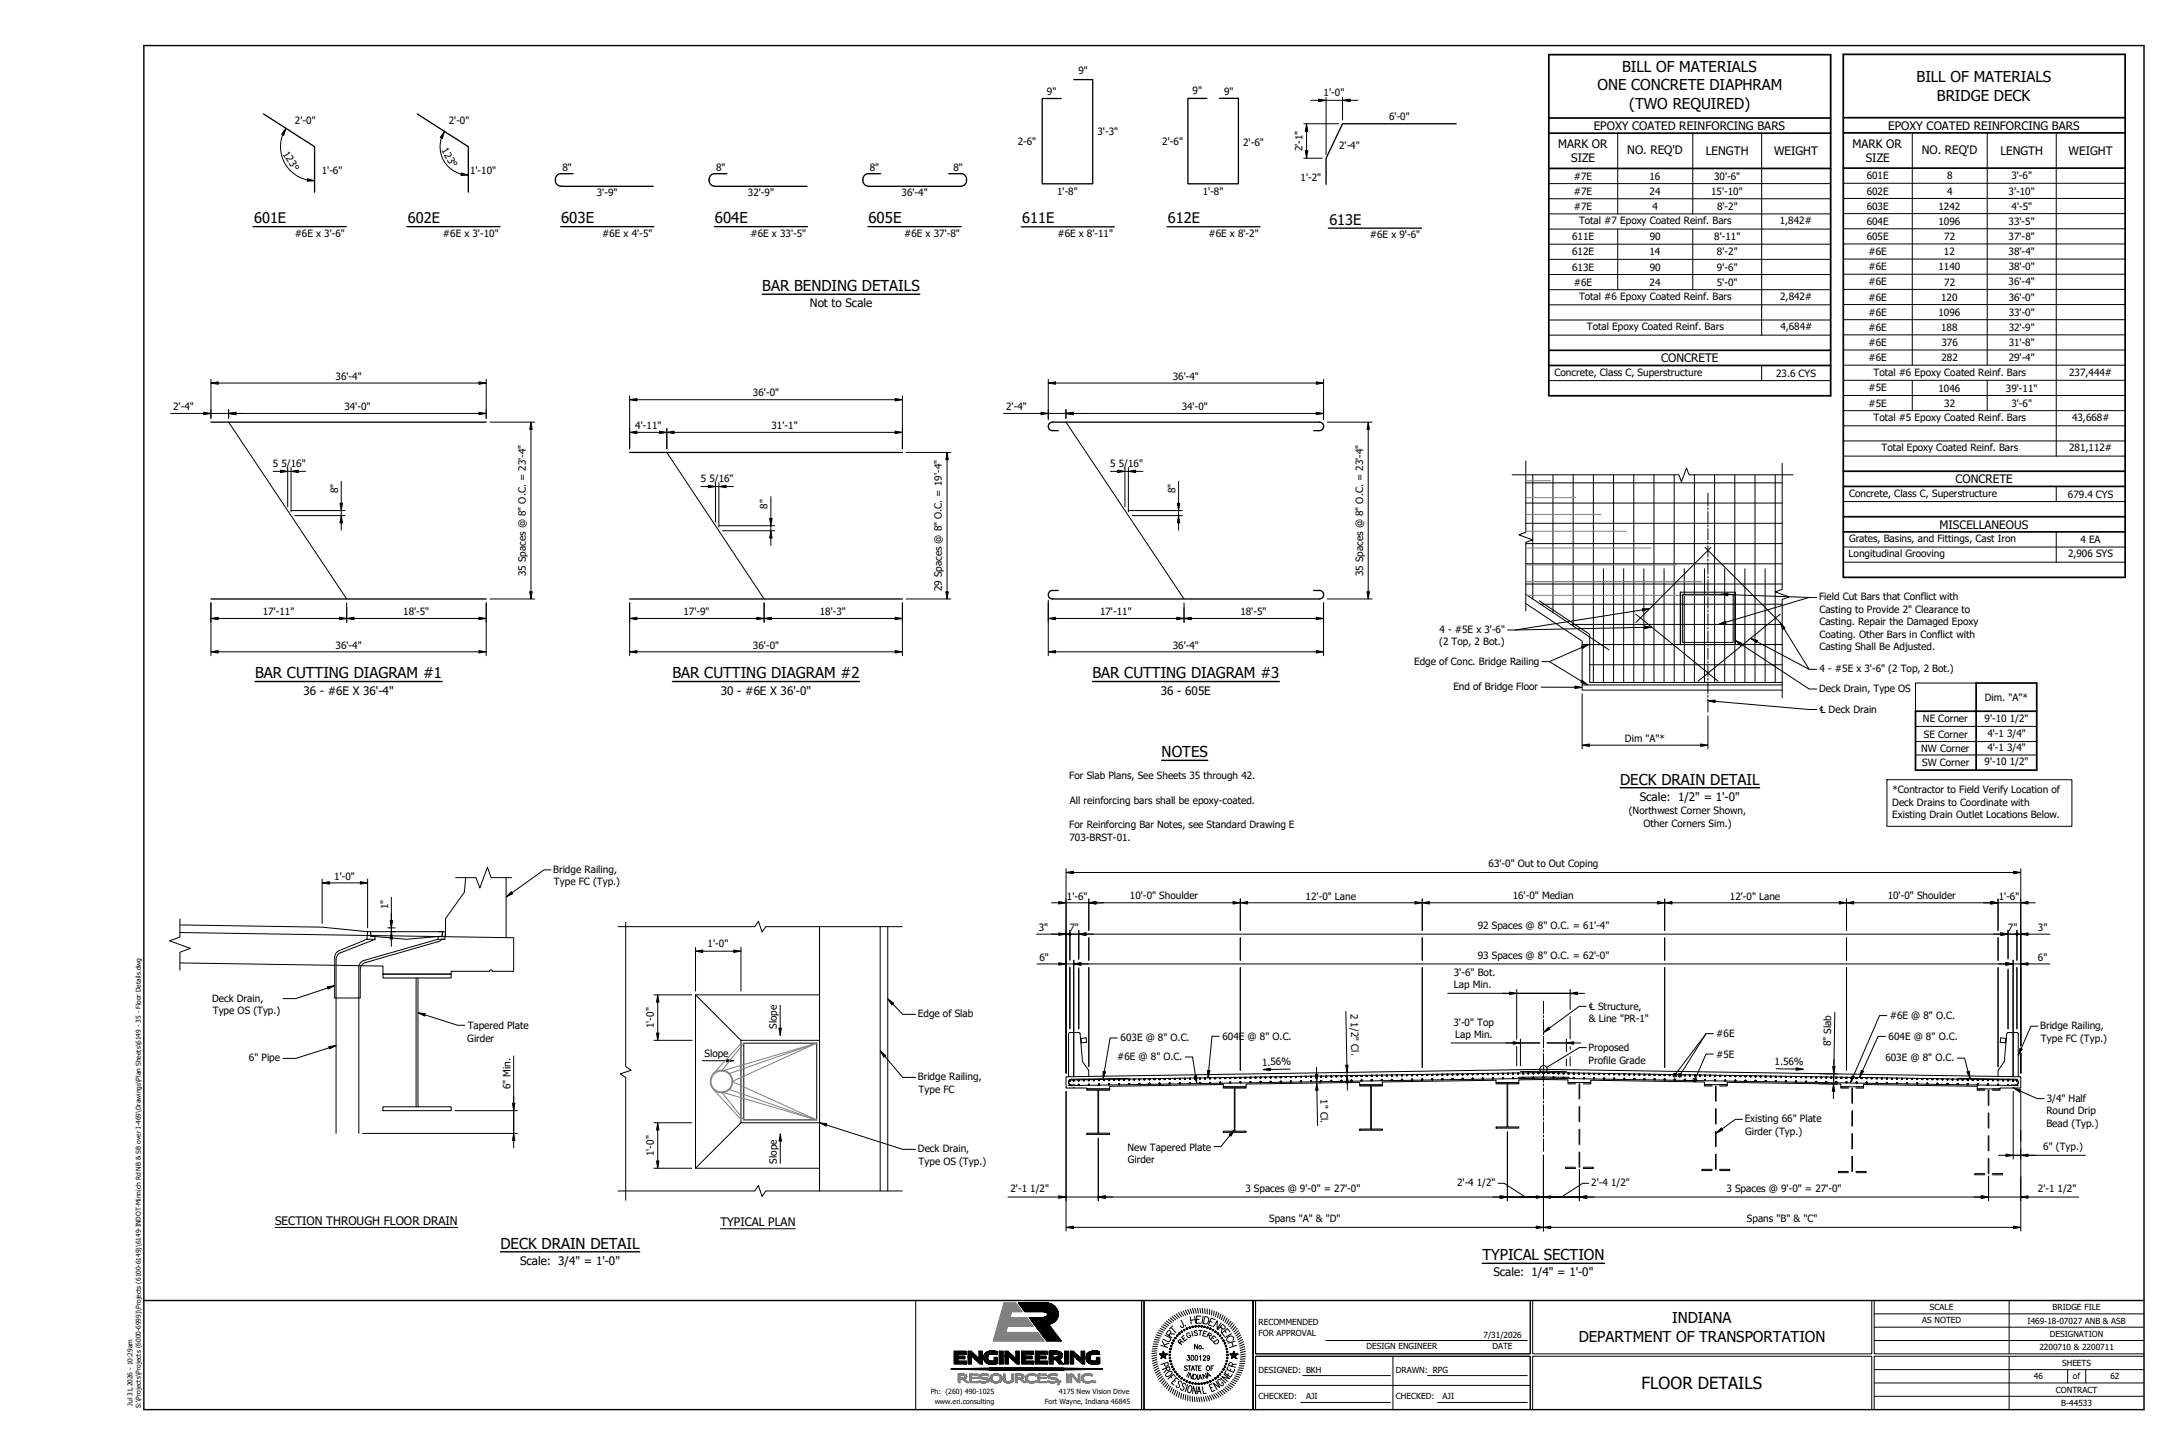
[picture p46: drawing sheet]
<svg xmlns="http://www.w3.org/2000/svg" width="914mm" height="610mm" viewBox="0 0 914 610" stroke-linecap="round" stroke-linejoin="round" font-family="sans-serif">
<defs><g id="words">
<text font-size="7" x="688" y="581.8">FLOOR DETAILS</text>
<g font-size="6.3">
<text x="679.7" y="30.1">BILL OF MATERIALS</text>
<text x="803.2" y="34.5">BILL OF MATERIALS</text>
<text x="669.5" y="37.8">ONE CONCRETE DIAPHRAM</text>
<text x="682.8" y="45.6">(TWO REQUIRED)</text>
<text x="811.7" y="42.2">BRIDGE DECK</text>
<text x="235.1" y="93.4">603E</text>
<text x="299.5" y="93.4">604E</text>
<text x="363.9" y="93.4">605E</text>
<text x="319.4" y="122">BAR BENDING DETAILS</text>
<text x="106.9" y="284.2">BAR CUTTING DIAGRAM #1</text>
<text x="281.8" y="284.2">BAR CUTTING DIAGRAM #2</text>
<text x="457.8" y="284.2">BAR CUTTING DIAGRAM #3</text>
<text x="486.8" y="317.3">NOTES</text>
<text x="679" y="328.7">DECK DRAIN DETAIL</text>
<text x="209.7" y="523.2">DECK DRAIN DETAIL</text>
<text x="621.2" y="528">TYPICAL SECTION</text>
<text x="700.7" y="554.4">INDIANA</text>
<text x="661.6" y="562.1">DEPARTMENT OF TRANSPORTATION</text>
</g>
<g font-size="6.1">
<text x="106.5" y="93.6">601E</text>
<text x="170.9" y="93.6">602E</text>
<text x="428.4" y="93.6">611E</text>
<text x="489.5" y="93.6">612E</text>
<text x="557.1" y="94.1">613E</text>
</g>
<g font-size="4.9">
<text x="667.9" y="54.4">EPOXY COATED REINFORCING BARS</text>
<text x="791.3" y="54.3">EPOXY COATED REINFORCING BARS</text>
<text x="653" y="62">MARK OR</text>
<text x="681.9" y="64.5">NO. REQ'D</text>
<text x="714.9" y="64.9">LENGTH</text>
<text x="743.4" y="64.9">WEIGHT</text>
<text x="776.4" y="61.8">MARK OR</text>
<text x="805.3" y="64.4">NO. REQ'D</text>
<text x="838.3" y="64.9">LENGTH</text>
<text x="866.9" y="64.9">WEIGHT</text>
<text x="658.5" y="67.9">SIZE</text>
<text x="781.9" y="67.9">SIZE</text>
<text x="339.4" y="128.7">Not to Scale</text>
<text x="696.1" y="151.7">CONCRETE</text>
<text x="819.5" y="202.4">CONCRETE</text>
<text x="812.8" y="221.4">MISCELLANEOUS</text>
<text x="127.2" y="291">36 - #6E X 36'-4&quot;</text>
<text x="302.1" y="291">30 - #6E X 36'-0&quot;</text>
<text x="486.5" y="291">36 - 605E</text>
<text x="687.2" y="335.5">Scale: 1/2&quot; = 1'-0&quot;</text>
<text x="115.3" y="513.2">SECTION THROUGH FLOOR DRAIN</text>
<text x="301.9" y="513.8">TYPICAL PLAN</text>
<text x="217.9" y="529.9">Scale: 3/4&quot; = 1'-0&quot;</text>
<text x="625.8" y="534.8">Scale: 1/4&quot; = 1'-0&quot;</text>
</g>
<g font-size="4.2">
<text x="452" y="30.9">9&quot;</text>
<text x="438.7" y="39.6">9&quot;</text>
<text x="499.8" y="39.6">9&quot;</text>
<text x="513" y="39.7">9&quot;</text>
<text x="554.7" y="40.4">1'-0&quot;</text>
<text x="123.6" y="52">2'-0&quot;</text>
<text x="188" y="52">2'-0&quot;</text>
<text x="582.1" y="50.2">6'-0&quot;</text>
<text x="459.9" y="56.7">3'-3&quot;</text>
<text x="118.4" y="64.3" transform="rotate(58 118.4 64.3)">123°</text>
<text x="184.9" y="62.9" transform="rotate(59 184.9 62.9)">123°</text>
<text x="426.5" y="60.7">2-6&quot;</text>
<text x="487.1" y="60.7">2'-6&quot;</text>
<text x="521" y="61.1">2'-6&quot;</text>
<text x="545.9" y="63.4" transform="rotate(-90 545.9 63.4)">2'-1&quot;</text>
<text x="561.2" y="62.3">2'-4&quot;</text>
<text x="235.7" y="71.8">8&quot;</text>
<text x="300.1" y="71.8">8&quot;</text>
<text x="364.5" y="71.8">8&quot;</text>
<text x="399.5" y="71.8">8&quot;</text>
<text x="134.8" y="72.7">1'-6&quot;</text>
<text x="197" y="72.7">1'-10&quot;</text>
<text x="545" y="75.8">1'-2&quot;</text>
<text x="659.6" y="75.3">#7E</text>
<text x="691.2" y="75.3">16</text>
<text x="718.4" y="75.3">30'-6&quot;</text>
<text x="782.3" y="75.1">601E</text>
<text x="815.9" y="75.1">8</text>
<text x="842.9" y="75.1">3'-6&quot;</text>
<text x="250.2" y="82">3'-9&quot;</text>
<text x="313.4" y="82">32'-9&quot;</text>
<text x="377.8" y="82">36'-4&quot;</text>
<text x="443" y="81.7">1'-8&quot;</text>
<text x="504" y="81.7">1'-8&quot;</text>
<text x="659.6" y="81.6">#7E</text>
<text x="691.3" y="81.7">24</text>
<text x="717.1" y="81.6">15'-10&quot;</text>
<text x="782.3" y="81.5">602E</text>
<text x="815.9" y="81.5">4</text>
<text x="841.8" y="81.5">3'-10&quot;</text>
<text x="659.6" y="88">#7E</text>
<text x="692.5" y="88">4</text>
<text x="719.5" y="88">8'-2&quot;</text>
<text x="782.3" y="87.8">603E</text>
<text x="812.3" y="87.9">1242</text>
<text x="843" y="87.8">4'-5&quot;</text>
<text x="661.7" y="94">Total #7 Epoxy Coated Reinf. Bars</text>
<text x="745.9" y="94">1,842#</text>
<text x="782.3" y="94.2">604E</text>
<text x="812.3" y="94.2">1096</text>
<text x="841.8" y="94.2">33'-5&quot;</text>
<text x="123.5" y="99.2">#6E x 3'-6&quot;</text>
<text x="185.6" y="99.2">#6E x 3'-10&quot;</text>
<text x="252.4" y="99.2">#6E x 4'-5&quot;</text>
<text x="314.5" y="99.2">#6E x 33'-5&quot;</text>
<text x="378.9" y="99.2">#6E x 37'-8&quot;</text>
<text x="443.1" y="99.2">#6E x 8'-11&quot;</text>
<text x="506.4" y="99.2">#6E x 8'-2&quot;</text>
<text x="574.1" y="99.8">#6E x 9'-6&quot;</text>
<text x="658.9" y="100.7">611E</text>
<text x="691.4" y="100.7">90</text>
<text x="718.4" y="100.7">8'-11&quot;</text>
<text x="782.3" y="100.5">605E</text>
<text x="814.8" y="100.6">72</text>
<text x="841.8" y="100.5">37'-8&quot;</text>
<text x="658.9" y="107">612E</text>
<text x="691.2" y="107">14</text>
<text x="719.5" y="107">8'-2&quot;</text>
<text x="783" y="106.9">#6E</text>
<text x="814.6" y="106.9">12</text>
<text x="841.8" y="106.9">38'-4&quot;</text>
<text x="658.9" y="113.4">613E</text>
<text x="691.4" y="113.4">90</text>
<text x="719.5" y="113.4">9'-6&quot;</text>
<text x="783" y="113.2">#6E</text>
<text x="812.3" y="113.2">1140</text>
<text x="841.8" y="113.2">38'-0&quot;</text>
<text x="659.6" y="119.7">#6E</text>
<text x="691.3" y="119.8">24</text>
<text x="719.5" y="119.7">5'-0&quot;</text>
<text x="783" y="119.6">#6E</text>
<text x="814.8" y="119.6">72</text>
<text x="841.8" y="119.6">36'-4&quot;</text>
<text x="661.7" y="125.7">Total #6 Epoxy Coated Reinf. Bars</text>
<text x="746" y="125.7">2,842#</text>
<text x="783" y="125.9">#6E</text>
<text x="813.5" y="125.9">120</text>
<text x="841.8" y="125.9">36'-0&quot;</text>
<text x="783" y="132.3">#6E</text>
<text x="812.3" y="132.3">1096</text>
<text x="841.8" y="132.3">33'-0&quot;</text>
<text x="665.1" y="138.4">Total Epoxy Coated Reinf. Bars</text>
<text x="746.1" y="138.4">4,684#</text>
<text x="783" y="138.6">#6E</text>
<text x="813.5" y="138.6">188</text>
<text x="841.8" y="138.6">32'-9&quot;</text>
<text x="783" y="145">#6E</text>
<text x="813.6" y="145">376</text>
<text x="841.8" y="145">31'-8&quot;</text>
<text x="783" y="151.3">#6E</text>
<text x="813.6" y="151.3">282</text>
<text x="841.8" y="151.3">29'-4&quot;</text>
<text x="140.6" y="159.1">36'-4&quot;</text>
<text x="491.5" y="159.1">36'-4&quot;</text>
<text x="651.5" y="157.4">Concrete, Class C, Superstructure</text>
<text x="744.3" y="157.8">23.6 CYS</text>
<text x="785.1" y="157.4">Total #6 Epoxy Coated Reinf. Bars</text>
<text x="867.1" y="157.4">237,444#</text>
<text x="315.6" y="166.1">36'-0&quot;</text>
<text x="783" y="164">#5E</text>
<text x="812.3" y="164">1046</text>
<text x="840.6" y="164">39'-11&quot;</text>
<text x="72.6" y="171.9">2'-4&quot;</text>
<text x="144.3" y="171.9">34'-0&quot;</text>
<text x="421.6" y="171.9">2'-4&quot;</text>
<text x="495.2" y="171.9">34'-0&quot;</text>
<text x="783" y="170.3">#5E</text>
<text x="814.8" y="170.4">32</text>
<text x="842.9" y="170.4">3'-6&quot;</text>
<text x="266.2" y="179.9">4'-11&quot;</text>
<text x="323.3" y="179.7">31'-1&quot;</text>
<text x="785.1" y="176.4">Total #5 Epoxy Coated Reinf. Bars</text>
<text x="868.3" y="176.4">43,668#</text>
<text x="788.5" y="189.1">Total Epoxy Coated Reinf. Bars</text>
<text x="867.1" y="189.1">281,112#</text>
<text x="114.4" y="195.5">5 5/16&quot;</text>
<text x="465.2" y="195.5">5 5/16&quot;</text>
<text x="293.7" y="201.8">5 5/16&quot;</text>
<text x="141.6" y="206.7" transform="rotate(-90 141.6 206.7)">8&quot;</text>
<text x="492.5" y="206.7" transform="rotate(-90 492.5 206.7)">8&quot;</text>
<text x="774.9" y="208.2">Concrete, Class C, Superstructure</text>
<text x="866.6" y="208.5">679.4 CYS</text>
<text x="321.7" y="213.1" transform="rotate(-90 321.7 213.1)">8&quot;</text>
<text x="774.9" y="227.2">Grates, Basins, and Fittings, Cast Iron</text>
<text x="871.9" y="227.5">4 EA</text>
<text x="774.7" y="233.5">Longitudinal Grooving</text>
<text x="866.6" y="233.6">2,906 SYS</text>
<text x="220.3" y="241.5" transform="rotate(-90 220.3 241.5)">35 Spaces @ 8&quot; O.C. = 23'-4&quot;</text>
<text x="571.2" y="241.5" transform="rotate(-90 571.2 241.5)">35 Spaces @ 8&quot; O.C. = 23'-4&quot;</text>
<text x="394.7" y="247.8" transform="rotate(-90 394.7 247.8)">29 Spaces @ 8&quot; O.C. = 19'-4&quot;</text>
<text x="762.3" y="251.6">Field Cut Bars that Conflict with</text>
<text x="110.1" y="257.8">17'-11&quot;</text>
<text x="169" y="257.7">18'-5&quot;</text>
<text x="286.4" y="257.7">17'-9&quot;</text>
<text x="343.6" y="257.7">18'-3&quot;</text>
<text x="461" y="257.8">17'-11&quot;</text>
<text x="519.8" y="257.7">18'-5&quot;</text>
<text x="762.5" y="256.8">Casting to Provide 2&quot; Clearance to</text>
<text x="762.5" y="262">Casting. Repair the Damaged Epoxy</text>
<text x="603.3" y="265.1">4 - #5E x 3'-6&quot;</text>
<text x="762.5" y="267.3">Coating. Other Bars in Conflict with</text>
<text x="140.6" y="271.7">36'-4&quot;</text>
<text x="315.6" y="271.7">36'-0&quot;</text>
<text x="491.5" y="271.7">36'-4&quot;</text>
<text x="603.1" y="270.3">(2 Top, 2 Bot.)</text>
<text x="762.5" y="272.5">Casting Shall Be Adjusted.</text>
<text x="592.6" y="278.4">Edge of Conc. Bridge Railing</text>
<text x="762.5" y="281.6">4 - #5E x 3'-6&quot; (2 Top, 2 Bot.)</text>
<text x="609.1" y="289.2">End of Bridge Floor</text>
<text x="762.3" y="289.9">Deck Drain, Type OS</text>
<text x="831.8" y="293.6">Dim. &quot;A&quot;*</text>
<text x="762.5" y="298.9">℄ Deck Drain</text>
<text x="805.9" y="302.7">NE Corner</text>
<text x="831.6" y="302.4">9'-10 1/2&quot;</text>
<text x="680.9" y="310.9">Dim &quot;A&quot;*</text>
<text x="806.2" y="309">SE Corner</text>
<text x="832.8" y="308.8">4'-1 3/4&quot;</text>
<text x="805.1" y="315">NW Corner</text>
<text x="832.8" y="314.7">4'-1 3/4&quot;</text>
<text x="805.5" y="321">SW Corner</text>
<text x="831.6" y="320.7">9'-10 1/2&quot;</text>
<text x="448.1" y="326.5">For Slab Plans, See Sheets 35 through 42.</text>
<text x="793.1" y="332.4">*Contractor to Field Verify Location of</text>
<text x="448.4" y="336.8">All reinforcing bars shall be epoxy-coated.</text>
<text x="682.6" y="341.3">(Northwest Corner Shown,</text>
<text x="793" y="337.6">Deck Drains to Coordinate with</text>
<text x="448.1" y="347.1">For Reinforcing Bar Notes, see Standard Drawing E</text>
<text x="688.7" y="346.5">Other Corners Sim.)</text>
<text x="793" y="342.9">Existing Drain Outlet Locations Below.</text>
<text x="448.2" y="352.3">703-BRST-01.</text>
<text x="231.9" y="365.7">Bridge Railing,</text>
<text x="623.8" y="363.4">63'-0&quot; Out to Out Coping</text>
<text x="140.1" y="368.6">1'-0&quot;</text>
<text x="232.2" y="370.9">Type FC (Typ.)</text>
<text x="447.1" y="376.9">1'-6&quot;</text>
<text x="473.5" y="376.9">10'-0&quot; Shoulder</text>
<text x="547.2" y="376.9">12'-0&quot; Lane</text>
<text x="633.9" y="376.9">16'-0&quot; Median</text>
<text x="725" y="376.9">12'-0&quot; Lane</text>
<text x="791.1" y="376.9">10'-0&quot; Shoulder</text>
<text x="837.6" y="376.9">1'-6&quot;</text>
<text x="162.7" y="381" transform="rotate(-90 162.7 381)">1&quot;</text>
<text x="619.3" y="389.2">92 Spaces @ 8&quot; O.C. = 61'-4&quot;</text>
<text x="435.4" y="390">3&quot;</text>
<text x="448.2" y="390.1">7&quot;</text>
<text x="841.4" y="390.1">7&quot;</text>
<text x="854" y="390">3&quot;</text>
<text x="296.5" y="396.8">1'-0&quot;</text>
<text x="619.3" y="401.7">93 Spaces @ 8&quot; O.C. = 62'-0&quot;</text>
<text x="435.7" y="402.5">6&quot;</text>
<text x="854" y="402.5">6&quot;</text>
<text x="609.2" y="408.9">3'-6&quot; Bot.</text>
<text x="88.9" y="419.6">Deck Drain,</text>
<text x="609.3" y="414.1">Lap Min.</text>
<text x="89.2" y="424.8">Type OS (Typ.)</text>
<text x="566" y="424.8" transform="rotate(89 566 424.8)">2 1/2&quot; Cl.</text>
<text x="665.9" y="423.2">℄ Structure,</text>
<text x="196" y="431.2">Tapered Plate</text>
<text x="273.9" y="430.8" transform="rotate(-90 273.9 430.8)">1'-0&quot;</text>
<text x="325.6" y="431.1" transform="rotate(-90 325.6 431.1)">Slope</text>
<text x="384.7" y="426.3">Edge of Slab</text>
<text x="609.1" y="429.7">3'-0&quot; Top</text>
<text x="665.9" y="428.3">&amp; Line &quot;PR-1&quot;</text>
<text x="791.9" y="426.8">#6E @ 8&quot; O.C.</text>
<text x="855" y="431.2">Bridge Railing,</text>
<text x="195.8" y="436.4">Girder</text>
<text x="469.6" y="436.2">603E @ 8&quot; O.C.</text>
<text x="512.3" y="435.5">604E @ 8&quot; O.C.</text>
<text x="609.8" y="434.8">Lap Min.</text>
<text x="719.2" y="434.6">#6E</text>
<text x="791.5" y="435.6">604E @ 8&quot; O.C.</text>
<text x="855.3" y="436.4">Type FC (Typ.)</text>
<text x="295.2" y="442.8">Slope</text>
<text x="665.7" y="440.5">Proposed</text>
<text x="719.2" y="443.1">#5E</text>
<text x="767.3" y="438.4" transform="rotate(-89 767.3 438.4)">8&quot; Slab</text>
<text x="104.3" y="444.6">6&quot; Pipe</text>
<text x="468.2" y="444.2">#6E @ 8&quot; O.C.</text>
<text x="528.9" y="446.4" transform="rotate(-1 528.9 446.4)">1.56%</text>
<text x="665.7" y="445.8">Profile Grade</text>
<text x="743.7" y="446.1" transform="rotate(1 743.7 446.1)">1.56%</text>
<text x="790.1" y="444.7">603E @ 8&quot; O.C.</text>
<text x="384.7" y="452.6">Bridge Railing,</text>
<text x="213.9" y="456.4" transform="rotate(-90 213.9 456.4)">6&quot; Min.</text>
<text x="385" y="457.8">Type FC</text>
<text x="553.3" y="460.6" transform="rotate(89 553.3 460.6)">1&quot; Cl.</text>
<text x="857.7" y="461.6">3/4&quot; Half</text>
<text x="857.6" y="466.8">Round Drip</text>
<text x="731.1" y="470.2">Existing 66&quot; Plate</text>
<text x="857.6" y="472">Bead (Typ.)</text>
<text x="731.3" y="475.4">Girder (Typ.)</text>
<text x="273.9" y="484.4" transform="rotate(-90 273.9 484.4)">1'-0&quot;</text>
<text x="384.7" y="482.8">Deck Drain,</text>
<text x="472.5" y="482">New Tapered Plate</text>
<text x="856.3" y="481.9">6&quot; (Typ.)</text>
<text x="325.6" y="487.6" transform="rotate(-90 325.6 487.6)">Slope</text>
<text x="385" y="488">Type OS (Typ.)</text>
<text x="472.7" y="487.3">Girder</text>
<text x="610.6" y="497">2'-4 1/2&quot;</text>
<text x="666.8" y="497">2'-4 1/2&quot;</text>
<text x="423.5" y="499.5">2'-1 1/2&quot;</text>
<text x="521.9" y="499.4">3 Spaces @ 9'-0&quot; = 27'-0&quot;</text>
<text x="723.5" y="499.4">3 Spaces @ 9'-0&quot; = 27'-0&quot;</text>
<text x="854" y="499.5">2'-1 1/2&quot;</text>
<text x="531.9" y="512.1">Spans &quot;A&quot; &amp; &quot;D&quot;</text>
<text x="732.1" y="512.1">Spans &quot;B&quot; &amp; &quot;C&quot;</text>
</g>
<g font-size="3.5">
<text x="808.8" y="549">SCALE</text>
<text x="860.2" y="548.9">BRIDGE FILE</text>
<text x="527.4" y="555">RECOMMENDED</text>
<text x="805.6" y="554.5">AS NOTED</text>
<text x="849.7" y="554.5">I469-18-07027 ANB &amp; ASB</text>
<text x="527.4" y="560">FOR APPROVAL</text>
<text x="621.7" y="560.5">7/31/2026</text>
<text x="859" y="560.1">DESIGNATION</text>
<text x="572.7" y="565.4">DESIGN ENGINEER</text>
<text x="625.5" y="565.4">DATE</text>
<text x="854.6" y="565.7">2200710 &amp; 2200711</text>
<text x="527.4" y="575.1">DESIGNED: BKH</text>
<text x="585" y="575.1">DRAWN: RPG</text>
<text x="864.1" y="572.3">SHEETS</text>
<text x="852.3" y="577.9">46</text>
<text x="868.7" y="577.9">of</text>
<text x="884.4" y="577.9">62</text>
<text x="527.4" y="586.3">CHECKED:</text>
<text x="547.3" y="586.3">AJI</text>
<text x="585" y="586.3">CHECKED:</text>
<text x="604.6" y="586.3">AJI</text>
<text x="861.6" y="583.5">CONTRACT</text>
<text x="863.8" y="589.1">B-44533</text>
</g>
<g font-size="3">
<text x="390" y="584.1">Ph: (260) 490-1025</text>
<text x="443.8" y="584.1">4175 New Vision Drive</text>
<text x="391.7" y="588.1">www.eri.consulting</text>
<text x="437.9" y="588.1">Fort Wayne, Indiana 46845</text>
</g>
<g font-size="2.8">
<text x="55.5" y="589" transform="rotate(-90 55.5 589)">Jul 31,2026 - 10:29am</text>
<text x="59" y="590" transform="rotate(-90 59 590)">S:\Projects\Projects (6000-6999)\Projects (6100-6149)\6149-INDOT-Minnich Rd NB &amp; SB over I-469\Drawings\Plan Sheets\6149 - 35 - Floor Details.dwg</text>
</g>
</g></defs>
<path d="M60.3 19.1h838.2v571.5h-838.2zM319.4 123.3h66M106.9 285.5h78.4M281.8 285.5h78.4M457.8 285.5h78.4M679 330h58.4M209.7 524.5h58.4M621.2 529.3h51.2M60.3 544.9h838.2" fill="none" stroke="#000" stroke-width=".59"/>
<g fill="none" stroke="#000" stroke-width=".55">
<path d="M450 33.4h7.9v43.6h-21.1v-35.7h7.9M110.4 47.8l21.4 13.7v19M174.9 47.8l21.4 13.7v19M511 41.2h8v35.8h-21.2v-35.8h7.9M610.3 51.9h-47.7l-6.9 14.4v10.9M235.1 72.8h5.1M235.1 78.1h38.7M235.2 72.7a2.66 2.66 0 0 0-2.5 2.7 2.66 2.66 0 0 0 2.5 2.6M299.6 72.8h5M299.6 78.1h38.6M299.6 72.7a2.66 2.66 0 0 0-2.4 2.7 2.66 2.66 0 0 0 2.4 2.6M361.6 75.1v.5"/>
<path d="M361.6 75.6l.3 1.1 .6 .8 1.5 .5M364 72.8h5M364 78.1h38.6M364 72.7l-1.5 .6-.6 .8-.3 1M397.6 72.8h5M402.7 72.7a2.66 2.66 0 0 1 2.4 2.7 2.66 2.66 0 0 1-2.4 2.6M106.1 95h39M170.5 95h39M234.9 95h39.1M299.4 95h39M363.8 95h39M428 95h39"/>
<path d="M489 95h39M556.7 95.6h39M88.4 176.9h115.4M552.9 176.9h-111.8a1.78 1.78 0 0 0-1.8 1.8 1.78 1.78 0 0 0 1.8 1.7h2.3M552.9 176.8a1.8 1.8 0 0 1 1.8 1.8 1.8 1.8 0 0 1-1.8 1.8M263.9 189.6h114.3M550.5 180.4h2.4M88.4 251h115.4M263.9 251h114.3M443.4 247.4h-2.3a1.8 1.8 0 0 0-1.8 1.7 1.8 1.8 0 0 0 1.8 1.9h111.8M550.5 247.4h2.4M552.9 247.4a1.8 1.8 0 0 1 1.8 1.8 1.8 1.8 0 0 1-1.8 1.8"/>
<path d="M704.2 248.1v21.9"/>
</g>
<g fill="none" stroke="#000" stroke-width=".42">
<path d="M118.4 56.5a14.3 14.3 0 0 0 10.4 18.9M119.8 53.8l-.9 2.9-.9-.4zM185 57.8a11.8 11.8 0 0 0 8.3 15.1M186.3 55l-.9 3-.9-.4zM546.4 51.9h14.6M547.5 51.9l.5 3.1h-1zM547.5 55v8.1M549.3 42h3.2M552.5 41.5l3.2 .5-3.2 .6zM555.7 40.9v23.8M555.7 42h6.9M562.6 42l3.2-.5v1.1z"/>
<path d="M562.6 40.9v9.3M565.8 42h3.2M128.9 74.9l2.9 .8-3.1 .2zM193.3 72.5l3 .9-3.1 .1zM546.4 66.3h7.7M547 63.1h1l-.5 3.2zM88.4 158.9v16.4M200.7 160l3.1 .5-3.1 .5zM203.8 158.9v16.4M439.3 158.9v17M551.6 160l3.1 .5-3.1 .5zM554.7 158.9v17"/>
<path d="M71.5 173.2h13.8M85.3 172.7l3.1 .5-3.1 .5zM88.4 160.5l3-.5v1zM88.4 173.2h7.4M91.4 160.5h109.3M95.8 173.2l3-.5v1zM95.8 176.9l49.5 74.1M95.8 171.6v3.7M98.8 173.2h101.9M200.7 172.7l3.1 .5-3.1 .5zM205.4 176.9h18.7M222.5 176.9l.5 3h-1z"/>
<path d="M222.5 179.9v68M263.9 167.5l3-.5v1zM263.9 165.9v22.1M266.9 167.5h108.2M279.4 179.5v8.5M375.1 167l3.1 .5-3.1 .5zM378.2 165.9v22.1M420.6 173.2h15.6M436.2 172.7l3.1 .5-3.1 .5zM439.3 160.5l3-.5v1zM439.3 173.2h7.4M442.3 160.5h109.3"/>
<path d="M446.7 173.2l3-.5v1zM446.7 176.9l49.5 74.1M446.7 171.6v3.7M449.7 173.2h101.9M551.6 172.7l3.1 .5-3.1 .5zM556.3 176.9h18.7M573.4 176.9l.5 3h-1zM573.4 179.9v68M114.5 197.5h3M117.5 197l3.1 .5-3.1 .5zM120.6 195.9v16.4M120.6 197.5h1.4"/>
<path d="M122 197.5l3-.5v1zM122 195.9v18.6M125 197.5h3.1M263.9 181.1l3-.5v1.1zM266.9 181.1h9.5M276.4 180.6l3 .5-3 .6zM279.4 181.1l3.1-.5v1.1zM279.4 189.6l40.8 61.4M282.5 181.1h92.6M375.1 180.6l3.1 .5-3.1 .6zM379.7 189.6h18.7M396.9 189.6l.5 3h-1z"/>
<path d="M396.9 192.6v55.3M465.3 197.5h3.1M468.4 197l3 .5-3 .5zM471.4 197.5h1.5M471.4 195.9v16.4M472.9 197.5l3-.5v1zM472.9 195.9v18.6M475.9 197.5h3.1M633.7 198.9h69.9l1 2.9 2.2-5.8 1 2.9h43.7M639.4 193.2v29.8l-2.9 1.1 5.8 2.1-2.9 1v28.8M642.3 198.9v52.1M650.8 198.9v57.7"/>
<path d="M659.3 198.9v63.4M667.7 198.9v87M676.2 198.9v87M684.7 198.9v87M693.1 198.9v87M701.6 198.9v87M710.1 198.9v87M718.5 198.9v87M727 198.9v87M735.5 198.9v87M743.9 198.9v87M746.8 194.1v52.8l-2.9 1.1 5.8 2.1-2.9 1.1v41.2"/>
<path d="M122.1 213.9h22.5M123.5 216h21.1M142.5 210.9h1l-.5 3zM143 216l.5 3.1h-1zM143 201.7v9.2M143 213.9v2.1M143 219.1v3M293.8 203.8h3M296.8 203.3l3 .5-3 .5zM299.8 202.3v16.4M299.8 203.8h1.4M301.2 203.8l3.1-.5v1z"/>
<path d="M301.2 202.3v18.5M304.3 203.8h3M322.5 217.2h1.1l-.6 3.1zM323 208v9.2M473 213.9h22.5M474.4 216h21.1M493.4 210.9h1l-.5 3zM493.9 216l.5 3.1h-1zM493.9 201.7v9.2M493.9 213.9v2.1M493.9 219.1v3M639.4 202.3h107.4"/>
<path d="M639.4 210.8h107.4M639.4 219.2h107.4M715.7 206.5v5.5M715.7 212.8v.7M715.7 214.3v4.8M715.7 219.9v.8M301.4 220.3h23.3M302.8 222.4h21.9M323 222.4l.6 3h-1.1zM323 220.3v2.1M323 225.4v3.1M639.4 227.8h107.4"/>
<path d="M639.4 236.2h107.4M672 238.3v47.6M680.4 238.3v47.6M688.9 238.3v47.6M697.4 238.3v47.6M705.8 238.3v47.6M714.3 238.3v47.6M714.5 229.4l31.5 31.4M715.7 221.5v4.8M715.7 227v.8M715.7 228.6v4.8M715.7 234.2v.8"/>
<path d="M715.7 235.8v4.7M717 229.4l-31.5 31.4M722.8 238.3v47.6M731.2 238.3v47.6M739.7 238.3v47.6M88.4 259.1l3-.5v1zM88.4 252.6v22.1M91.4 259.1h50.8M142.2 258.6l3.1 .5-3.1 .5zM145.3 259.1l3-.5v1zM145.3 252.6v8.1M148.3 259.1h52.4"/>
<path d="M200.7 258.6l3.1 .5-3.1 .5zM203.8 252.6v22.1M205.4 251h18.7M222 247.9h1l-.5 3.1zM263.9 259.1l3-.5v1zM263.9 252.6v22.1M266.9 259.1h50.3M317.2 258.6l3 .5-3 .5zM320.2 259.1l3.1-.5v1zM320.2 252.6v8.1M323.3 259.1h51.8M375.1 258.6l3.1 .5-3.1 .5z"/>
<path d="M378.2 252.6v22.1M379.7 251h18.7M396.4 247.9h1l-.5 3.1zM439.3 259.1l3-.5v1zM439.3 251.4v23.3M442.3 259.1h50.8M493.1 258.6l3.1 .5-3.1 .5zM496.2 259.1l3-.5v1zM496.2 252.6v8.1M499.2 259.1h52.4M551.6 258.6l3.1 .5-3.1 .5zM554.7 252.6v22.1"/>
<path d="M556.3 251h18.7M572.9 247.9h1l-.5 3.1zM639.4 252.9l23.6 15.7v20.5h83.8M639.4 249l34.9 23.3M639.4 244.7h107.4M645 251.7l21.2 14.1v20.1h80.6M645.6 253.2h101.2M685.5 257.3l34.5 28.1M688.2 255.1h3.1l-3 .9zM688.3 255.5l-53.3 8.4h-3.2M704.2 248.1h23v21.9h-23zM705.1 249h21.2v20.2h-21.2z"/>
<path d="M715.7 241.3v.8M715.7 242.9v4.8M715.7 248.5v.8M715.7 250.1v4.7M715.7 255.6v.8M715.7 257.2v4.8M721.1 249l3.1-.4-.1 1zM724.2 249.1l33.9 1.2M746 257.3l-34.5 28.2M761.3 250.3h-3.2l-35 10.4M88.4 273.1l3-.5v1zM91.4 273.1h109.3"/>
<path d="M200.7 272.6l3.1 .5-3.1 .5zM263.9 273.1l3-.5v1zM266.9 273.1h108.2M375.1 272.6l3.1 .5-3.1 .5zM439.3 273.1l3-.5v1zM442.3 273.1h109.3M551.6 272.6l3.1 .5-3.1 .5zM649.3 277.2l13.4 8.2M658.2 261.6h88.6M662.7 270.8l3-.8-2.6 1.7zM662.9 271.3l-13.6 5.9h-3.2M663 270h83.8"/>
<path d="M666.2 278.5h80.6M689.1 262.3l3.1 .5-3 .6zM689.1 262.8l-54.1 1.1M715.7 262.8v.8M715.7 264.4v4.7M715.7 269.9v.8M715.7 271.5v4.8M715.7 277.1v.8M715.7 278.6v4.8M720.2 261.6l2.8-1.3 .3 .9zM727.2 268.4l2.8 1.2-.5 .8zM729.8 270l28.3 18.7h3.2"/>
<path d="M733.6 267.4l3 1-.5 .9zM736.3 268.9l21.8 11.5M746 260.8l2 2.3-.9 .6zM747.6 263.4l10.5 17h3.2M645.8 287.9l14.2 .1M660 287.4l3 .6-3 .5zM663 285l2.4 2-2.9-1.2zM663 290.7v23.1M663 287h83.8M715.7 293.6l3.1-.3-.1 1zM715.7 284.2v.8M715.7 285.8v4.8"/>
<path d="M715.7 291.3v.8M715.7 292.9v5.5M715.7 299.9v13.9M718.7 293.8l39.4 3.5h3.2M663 312.2l3.1-.5v1zM666.1 312.2h46.6M712.7 311.7l3 .5-3 .5zM135 369.9l3-.5v1zM135 368.3v18.6M138 369.9h13M151 369.4l3.1 .5-3.1 .5zM154.1 368.3v20.4"/>
<path d="M164 376v12.7M190.9 367.7h8.6l1.6 4.4 3.2-8.8 1.5 4.4h8.6M195.2 367.7l-.6 6.1-7.9 11.1v7.5M212.1 375.8l2.2-2.2 .5 .8zM212.1 367.7v25.2M230.9 364.4h-2.9l-13.4 9.6M440.6 378.2h3.1M443.7 377.7l3 .5-3 .6zM446.7 365.5l3.1-.5v1.1zM446.7 364v85.6M446.7 378.2h9.6M449.8 365.5h394"/>
<path d="M456.3 378.2l3-.5v1.1zM456.3 376.7v13.1M459.3 378.2h57.4M516.7 377.7l3.1 .5-3.1 .6zM519.8 378.2l3-.5v1.1zM519.8 376.7v13.1M522.8 378.2h70.2M593 377.7l3 .5-3 .6zM596 378.2l3.1-.5v1.1zM596 376.7v13.1M599.1 378.2h95.5M694.6 377.7l3 .5-3 .6z"/>
<path d="M697.6 378.2l3.1-.5v1.1zM697.6 376.7v13.1M700.7 378.2h70.1M770.8 377.7l3 .5-3 .6zM773.8 378.2l3.1-.5v1.1zM773.8 376.7v13.1M776.9 378.2h57.4M834.3 377.7l3 .5-3 .6zM837.3 376.7v13.1M837.3 378.2h9.5M843.8 365l3 .5-3 .6zM846.8 378.2l3.1-.5v1.1z"/>
<path d="M846.8 364v74.2M849.9 378.2h3M75.4 390.7l139.9 2.2v14.1h-9M75.4 387.5l59.6 1 19.1 1.9M75.4 385v7.6l-4.4 1.6 8.8 3.1-4.4 1.6v7.6M142.9 399.1l-1.3 .9-.8 2M153.8 393.5h3.4l-.2-1.2h-1.6l-.2-1.9h-1.1l-.3 3.1-11.6 4.8M155.3 390.4h30.2l-.2 1.9-15 1.2-14.8-1.2zM157.2 393.5l-14.3 5.6M162.5 388.7h3.1M163.5 385.7h1l-.5 3zM164 390.4l.5 3h-1z"/>
<path d="M164 390.4v-1.7v1.7M164 393.4v3.1M164.4 390.4h1.2M183.5 393.5l-30.8 8.9M183.9 390.4h2.8l-.3 3.1h-2.9M185.2 393.5l-1.3 .9-31.7 9.4-1 1.3-.2 1.2v11.8h-10.7v-17.6l.9-1.6 1-.7M185.5 390.4l-.2 1.9h-1.6l-.2 1.2M259 388.2h57.3l1.5-2.2 1.6 4.5 1.5-2.3h57.2M262.2 386.4v60.5l2.3 1.5-4.6 1.5 2.3 1.5v51.4M291.5 398.5l3-.5v1zM291.5 396.9v18.3M294.5 398.5h13"/>
<path d="M307.5 398l3 .5-3 .5zM310.5 396.9v18.3M343.5 388.2v110.8M368.9 388.2v110.8M372 388.2v110.8M434.3 391.4h17.8M443.7 390.9l3 .5-3 .5zM446.7 391.4h1.7h-1.7M448 391.4h.4zM448 391.5l.4-.1zM448 391.2l.4 .2zM448.1 391l.3 .4z"/>
<path d="M448.4 391.4l-.3 .3zM448.4 391.4l.2-.2 .1 .2zM448.4 391v.4zM448.4 389.8v12.5M448.4 391.4v.4zM448.4 391.4l.1 .3zM448.4 391.4h.3zM448.5 391l-.1 .4zM452.1 391.4l3-.5v1zM452.1 389.8v12.3M455.1 391.4h383.4M456.3 392.9v9.4"/>
<path d="M519.8 392.9v9.4M596 392.9v9.4M697.6 392.9v9.4M773.8 392.9v9.4M837.3 392.9v9.4M838.5 390.9l3 .5-3 .5zM841.5 391.4h6.8M841.5 389.8v12M842.2 391.4h4.6M844.8 391.4h.4zM844.9 391.2l.3 .2zM844.9 391.2l.3 .2h-.4z"/>
<path d="M844.9 391.5l.3-.1-.1 .3zM845.1 391l.1 .4zM845.2 391.4l.2 .3zM845.2 391.4h.4zM845.2 391.4l.4-.2zM845.2 391h.2l-.2 .4zM845.2 389.8v12.5M845.2 391.4v.4zM845.4 391l-.2 .4zM846.8 391.4l3.1-.5v1zM849.9 391.4h9.1M75.4 403.4l85.1 1.3v3.4h28.6v-1.1h16a.61 .61 0 0 1 .7-.7 .61 .61 0 0 1 .6 .7"/>
<path d="M137.2 413.4l3.1-.4-2.8 1.4zM137.3 413.9l-13.3 4.5h-5.4M140.8 402.1v72.8M150.4 405.4v69.5M152.7 402.3l-1.5 1-.6 .9-.2 1.2M160.5 408.1h28.6v1.6h-28.6zM174.4 409.7v54M175.2 409.7v54M274 416.8h15.9M275.6 416.8l.5 3.1h-1zM275.6 419.9v12.9M291.5 416.8v72.7"/>
<path d="M291.5 416.8h52M291.5 416.8l19 19.1M372 418.5l2.5 1.8-.7 .7zM434.6 403.9h9.1M443.7 403.4l3 .5-3 .5zM446.7 403.9h3.3M448.4 405.1v25.9M450 403.9l3-.5v1zM450 402.3v48.8M452.1 405.4v25.6M453 403.9h387.6M456.3 405.4v41.5"/>
<path d="M519.8 405.4v43M596 405.4v41.9M606.7 416.2h28.9M632.5 415.7l3.1 .5-3.1 .5zM635.6 416.2h22.4h-22.4M635.6 414.6v20.8M646.8 419.5v5.2M658 416.2l3-.5v1zM658 414.6v8.3M661 416.2h3.1M697.6 405.4v41.9M773.8 405.4v43"/>
<path d="M837.3 405.4v41.5M840.6 403.4l3 .5-3 .5zM841.5 406v25M843.6 403.9h3.2M843.6 402.3v48.8M845.2 405.4v25.6M846.8 403.9l3.1-.5v1zM849.9 403.9h9.1M137.8 438.5l3-.4-2.7 1.4zM137.9 439l-13.9 4.4h-5.4M175.2 424.3l3 .4-.3 1zM178.1 425.2l13.7 4.4h2.9"/>
<path d="M274 435.9h16.1M275.1 432.8h1l-.5 3.1zM310.5 435.9v34.5M310.5 435.9h33M311.7 437h30.6v32.2h-30.6zM326.4 430.8h1l-.5 3zM326.9 421.2v9.6M374.1 420.7l4.2 4.3h5.4M447.8 433.2v17.9M452.1 432.6h-3.7l-.6 .6M452.1 432.6l.5 .5 1 11.7 2.7 3.7v2.5M452.8 435.1l2.4-.3 .1 1.9-2.3 .2"/>
<path d="M453.1 435.1l.1 1.8M468.2 434.9h-3l-2.4 14M511 434.2h-3.1l-1.4 14.3M564 423.8l.4 22.5M608 437h37.3M634.1 436.5l3.1 .5-3.1 .5zM635.6 438.5v8.1M637.2 435.4v11.2M646.8 425.5v.8M646.8 427.1v4.8M646.8 432.7v.8M646.8 434.3v4.7"/>
<path d="M646.8 439.8v.8M648.3 437h8.1M649 430.4l.6 .8-2.8 1.4zM656.4 437l3.1-.5v1zM656.4 435.4v5.2M658 425.9v9.4M658 438.5v1.2M659.5 437h3M664.7 421.6h-2.9l-12.5 9.2M664.8 438.9h-3l-13.7 8.4M715 433.1l-13.2 17.4M718 433.1h-3l-11 17.4"/>
<path d="M768.9 424.1l-.4 25.8M790.1 434.2h-3l-6.6 14.4M790.7 425.5h-3l-11.1 25.4M840.5 435.1l-.1 1.8M840.8 435.1l-2.4-.3-.2 1.9 2.4 .2M841.5 432.6h3.8l.5 .6v17.9M841.5 432.6l-.5 .5-1.1 11.7-2.6 3.7v2.5M846.5 439.1l1 .4-1.7 2.6zM854 429.9h-2.9l-4.1 9.4M215.3 442.4v22.9M294.3 444.4h10.2M304.5 443.9l3.1 .5-3.1 .5z"/>
<path d="M368.9 440.3l2.3 2-.7 .6zM370.8 442.6l7.5 8.8h5.4M446.7 451.1l200.1-3.1 200 3.1v4.7l-3.1-.2-5.6 .2v.4h-9.5v-1.1l-47.6-.7v.9h-9.6v-1.1l-47.6-.7v.9h-9.5l-.1-1.1-47.6-.7v1h-9.5v-1.2l-10.3-.1-10.3 .1v1.2h-9.5v-1l-47.7 .7v1.2h-9.5v-1l-47.6 .7v1.2h-9.5v-1l-47.7 .7v1.1h-9.5v-.4l-5.5-.2-3.3 .2zM446.7 457.3v58.5M448.1 454.6h.3zM448.1 452.7h.3l-.3 .2zM448.1 454.4l.3 .2zM448.1 452.5l.3 .2zM448.1 454.4l.3 .2h-.3zM448.1 454.7l.3-.1zM448.4 454.3v.3zM448.4 452.7h.2z"/>
<path d="M448.4 452.5v.2zM448.4 454.6v.2zM448.4 454.6h.2zM448.4 452.7l.1 .2zM448.4 452.7l-.3 .2zM448.5 454.4l-.1 .2zM449 452.4a1.21 1.21 0 0 0-1.2 1.2 1.21 1.21 0 0 0 1.3 1.2h1.5M449.7 452.7h.3zM449.7 452.5l.3-.1v.3zM449.7 452.5l.3 .2h-.3zM449.7 452.9l.3-.2zM450 452.4v.3z"/>
<path d="M450 452.7v.3zM450 452.7h.2zM450.1 452.5l-.1 .2zM451.8 452.7h.3zM451.8 454.5h.3zM451.9 452.5l.2 .2zM451.9 454.3l.2-.1v.3zM451.9 452.8l.2-.1zM451.9 454.3l.2 .2zM451.9 454.7l.2-.2zM452.1 452.4v.3zM452.1 454.2v.3z"/>
<path d="M452.1 452.7v.2zM452.1 452.7h.2zM452.1 454.5v.3zM452.1 454.5h.2zM452.2 452.5l-.1 .2zM452.2 454.3l-.1 .2zM453.9 452.6h.3zM454 452.5l.2 .1zM454 452.8l.2-.2zM454.2 452.6h.2zM454.2 452.4v.2zM454.2 452.6v.3z"/>
<path d="M455.5 456.2h9.5v.6h-9.5zM456.1 452.6h.2l-.2 .2zM456.1 454.4h.2zM456.1 452.4l.2 .2zM456.1 454.3l.2 .1zM456.1 454.6l.2-.2zM456.3 452.6h.3zM456.3 452.3v.3zM456.3 454.4h.3zM456.3 454.2v.2zM456.3 452.6l.2 .2zM456.3 454.4v.3z"/>
<path d="M456.3 452.6l-.2 .2zM458.2 452.5h.2l-.2 .3zM458.2 452.4l.2 .1zM458.4 452.5h.3zM458.4 452.3v.2zM458.4 452.5v.3zM458.4 452.5l.2 .3zM458.4 452.5v.3h-.2zM460.1 456.8v18M460.3 452.5h.2zM460.3 454.4h.2l-.2 .2zM460.3 452.3l.2-.1v.3z"/>
<path d="M460.3 454.2l.2 .2zM460.3 452.3l.2 .2zM460.3 452.7l.2-.2zM460.4 456.8v18M460.5 452.2v.3zM460.5 454.4h.3zM460.5 454.1v.3zM460.5 452.5v.3zM460.5 452.5h.3zM460.5 454.4v.3zM460.5 454.4l.2 .2zM460.5 454.4v.3l-.2-.1z"/>
<path d="M460.7 452.3l-.2 .2zM462.3 448.9l1 .2-1 2.9zM462.4 452.5h.3zM462.4 452.3l.3 .2zM462.4 452.7l.3-.2zM462.7 452.2v.3zM462.7 452.5v.3zM462.7 452.5h.2zM462.8 452.3l-.1 .2zM464.5 452.5h.3l-.2 .2zM464.5 454.3h.3zM464.6 452.3l.2 .2z"/>
<path d="M464.6 454.1l.2 .2zM464.6 454.5l.2-.2zM464.8 452.5h.2zM464.8 452.2v.3zM464.8 454.1v.2zM464.8 452.5l.1 .2zM464.8 454.3v.3zM464.8 454.3h.2zM464.8 452.5l-.2 .2zM464.9 454.1l-.1 .2zM466.6 452.4h.3l-.2 .2zM466.7 452.2l.2 .2z"/>
<path d="M466.9 452.4h.2zM466.9 452.2v.2zM466.9 452.4v.3zM466.9 452.4l.2 .2zM466.9 452.4v.3l-.2-.1zM468.8 452.4h.2zM468.8 454.2h.2l-.2 .2zM468.8 452.2l.2-.1v.3zM468.8 454.1l.2 .1zM468.8 452.2l.2 .2zM468.8 452.6l.2-.2zM469 452.1v.3z"/>
<path d="M469 454.2h.3zM469 454v.2zM469 452.4v.3zM469 452.4h.3zM469 454.2v.3zM469 454.2l.2 .2zM469 454.2v.3l-.2-.1zM469.2 452.2l-.2 .2zM470.9 452.4h.2zM470.9 452.2l.2-.1v.3zM470.9 452.2l.2 .2zM470.9 452.5l.2-.1z"/>
<path d="M471.1 452.1v.3zM471.1 452.4v.2zM471.1 452.4h.3zM471.3 452.2l-.2 .2zM472.8 451.8l-23.8 .4a1.21 1.21 0 0 0-1.2 1.2 1.21 1.21 0 0 0 1.3 1.2l1.5-.1M473 452.3h.2zM473 454.2h.2zM473 452.2l.2 .1zM473 454l.2-.1v.3zM473 452.5l.2-.2zM473 454l.2 .2zM473 454.4l.2-.2z"/>
<path d="M473.2 452.3h.3zM473.2 452.1v.2zM473.2 453.9v.3zM473.2 452.3v.3zM473.2 454.2v.2zM473.2 454.2h.3zM473.4 454l-.2 .2zM475.1 452.3h.3l-.3 .2zM475.1 452.1l.3 .2zM475.4 452.3h.2zM475.4 452v.3zM475.4 452.3l.1 .2z"/>
<path d="M475.4 452.3l-.3 .2zM477.2 452.2h.3l-.2 .3zM477.2 454.1h.3l-.2 .2zM477.3 452.1l.2 .1zM477.3 453.9l.2 .2zM477.5 452.2h.2zM477.5 452v.2zM477.5 454.1h.2zM477.5 453.9v.2zM477.5 452.2v.3zM477.5 452.2l.1 .3zM477.5 454.1l.1 .2z"/>
<path d="M477.5 452.2v.3h-.2zM477.5 454.1l-.2 .2zM479.3 452.2h.3zM479.4 452h.2v.2zM479.4 452l.2 .2zM479.4 452.4l.2-.2zM479.6 452v.2zM479.6 452.2v.3zM479.6 452.2h.2zM479.8 452l-.2 .2zM481.5 452.2h.2zM481.5 454.1h.2z"/>
<path d="M481.5 452l.2 .2zM481.5 453.9l.2-.1v.3zM481.5 452.4l.2-.2zM481.5 453.9l.2 .2zM481.5 454.2l.2-.1zM481.7 452v.2zM481.7 453.8v.3zM481.7 452.2v.3zM481.7 452.2h.3zM481.7 454.1v.2zM481.7 454.1h.3zM481.9 452l-.2 .2z"/>
<path d="M481.9 453.9l-.2 .2zM483.6 452.2h.2zM483.6 452l.2 .2zM483.6 452.3l.2-.1zM483.8 452.2h.3zM483.8 451.9v.3zM483.8 452.2v.2zM485.7 452.1h.2l-.2 .2zM485.7 454h.2zM485.7 452l.2 .1zM485.7 453.8l.2 .2zM485.7 454.2l.2-.2z"/>
<path d="M485.9 452.1h.3zM485.9 451.9v.2zM485.9 454h.3zM485.9 453.7v.3zM485.9 452.1v.3zM485.9 452.1l.2 .2zM485.9 454v.2zM485.9 452.1v.3l-.2-.1zM487.8 452.1h.3zM487.8 451.9l.3-.1v.3zM487.8 451.9l.3 .2zM487.8 452.3l.3-.2z"/>
<path d="M488.1 451.8v.3zM488.1 452.1v.3zM488.1 452.1h.2zM488.2 451.9l-.1 .2zM489.9 452.1h.3zM489.9 453.9h.3l-.2 .2zM490 451.9l.2-.1v.3zM490 453.7l.2 .2zM490 451.9l.2 .2zM490 452.2l.2-.1zM490.2 451.8v.3zM490.2 453.9h.2z"/>
<path d="M490.2 453.6v.3zM490.2 452.1v.2zM490.2 452.1h.2zM490.2 453.9v.3zM490.2 453.9l.1 .2zM490.2 453.9v.3l-.2-.1zM490.3 451.9l-.1 .2zM492 452h.3zM492.1 451.9l.2 .1zM492.1 452.2l.2-.2zM492.3 452h.2zM492.3 451.8v.2z"/>
<path d="M492.3 452v.3zM494.2 452h.2l-.2 .2zM494.2 453.9h.2zM494.2 451.8l.2 .2zM494.2 453.7l.2 .2zM494.2 454l.2-.1zM494.4 452h.3zM494.4 451.7v.3zM494.4 453.9h.3zM494.4 453.6v.3zM494.4 452l.2 .2zM494.4 453.9v.2z"/>
<path d="M494.4 452l-.2 .2zM496.3 452h.2l-.2 .2zM496.3 451.8l.2 .2zM496.5 452h.3zM496.5 451.7v.3zM496.5 452v.2zM496.5 452l.2 .2zM496.5 452v.2h-.2zM496.7 442.8h3l1.3 8M498.4 452h.2zM498.4 453.8h.2l-.2 .2zM498.4 451.7h.2v.3z"/>
<path d="M498.4 453.6l.2 .2zM498.4 451.7l.2 .3zM498.4 452.1l.2-.1zM498.6 451.7v.3zM498.6 453.8h.3zM498.6 453.5v.3zM498.6 452v.2zM498.6 452h.3zM498.6 453.8v.3zM498.6 453.8l.2 .2zM498.6 453.8v.3l-.2-.1zM498.8 451.7l-.2 .3z"/>
<path d="M500.5 451.9h.3zM500.5 450.9l1-.2v3.1zM500.5 451.7l.3 .2zM500.5 451.7l.3 .2h-.3zM500.5 452.1l.3-.2zM500.8 451.7v.2zM500.8 451.9v.3zM500.8 451.9h.2zM500.9 451.7l-.1 .2zM502.6 451.9h.3zM502.6 453.7h.3zM502.7 451.7l.2 .2z"/>
<path d="M502.7 453.5l.2 .2zM502.7 452l.2-.1zM502.7 453.5l.2 .2h-.3zM502.7 453.9l.2-.2zM502.9 451.9h.2zM502.9 451.6v.3zM502.9 453.5v.2zM502.9 451.9v.2zM502.9 453.7v.3zM502.9 453.7h.2zM503 453.5l-.1 .2zM504.7 451.8h.3l-.2 .2z"/>
<path d="M504.8 451.7l.2 .1zM505 451.8h.2zM505 451.6v.2zM505 451.8v.3zM505 451.8l.2 .2zM505 451.8v.3l-.2-.1zM506 448.5l1 .1-.8 3zM506.8 451.8h.3l-.2 .2zM506.8 453.6h.3l-.2 .3zM506.9 451.6l.2 .2zM506.9 453.5l.2 .1zM507.1 451.8h.3z"/>
<path d="M507.1 451.5v.3zM507.1 453.6h.3zM507.1 453.4v.2zM507.1 451.8v.3zM507.1 451.8l.2 .2zM507.1 453.6v.3zM507.1 453.6l.2 .3zM507.1 451.8v.3l-.2-.1zM507.1 453.6v.3h-.2zM508.9 451.8h.3zM509 451.6l.2-.1v.3zM509 451.6l.2 .2h-.3z"/>
<path d="M509 452l.2-.2zM509.2 451.5v.3zM509.2 451.8v.2zM509.2 451.8h.3zM509.4 451.6l-.2 .2zM511 451.7h.3zM511 453.6h.3zM511.1 451.6l.2 .1zM511.1 453.4l.2-.1v.3zM511.1 451.9l.2-.2zM511.1 453.4l.2 .2h-.3zM511.1 453.8l.2-.2z"/>
<path d="M511.3 451.7h.3zM511.3 451.5v.2zM511.3 453.3v.3zM511.3 451.7v.3zM511.3 453.6v.3zM511.3 453.6h.3zM511.5 453.4l-.2 .2zM512.7 455.4h9.5v.5h-9.5zM513.2 451.7h.3l-.3 .2zM513.2 451.5l.3 .2zM513.5 451.4v.3zM513.5 451.7l.1 .2z"/>
<path d="M513.5 451.7l-.3 .2zM513.6 451.5l-.1 .2zM515.3 451.7h.3l-.2 .2zM515.3 453.5h.3l-.2 .2zM515.4 451.5l.2 .2zM515.4 453.3l.2 .2zM515.6 451.4v.3zM515.6 453.3v.2zM515.6 451.7v.3zM515.6 451.7l.1 .2zM515.6 453.5l.1 .2zM515.6 451.7v.3l-.2-.1z"/>
<path d="M515.6 453.5l-.2 .2zM515.7 451.5l-.1 .2zM515.7 453.3l-.1 .2zM517.3 455.9v18M517.4 451.7h.3zM517.5 451.4h.2v.3zM517.5 451.4l.2 .3h-.3zM517.5 451.8l.2-.1zM517.5 455.9v18M517.7 451.4v.3zM517.7 451.7v.2zM517.7 451.7h.2z"/>
<path d="M517.9 451.4l-.2 .3zM519.5 451.6h.3zM519.5 453.5h.3zM519.6 451.4l.2 .2zM519.6 453.3l.2-.1v.3zM519.6 451.4l.2 .2h-.3zM519.6 451.8l.2-.2zM519.6 453.3l.2 .2h-.3zM519.6 453.6l.2-.1zM519.8 451.4v.2zM519.8 453.2v.3zM519.8 451.6v.3z"/>
<path d="M519.8 451.6h.3zM519.8 453.5v.2zM519.8 453.5h.3zM520 451.4l-.2 .2zM520 453.3l-.2 .2zM521.6 451.6h.3zM521.7 451.4l.2 .2zM521.7 451.7l.2-.1zM521.9 451.6h.3zM521.9 451.3v.3zM521.9 451.6v.2zM523.7 451.5h.3l-.2 .2z"/>
<path d="M523.7 453.4h.3zM523.8 451.4l.2 .1zM523.8 453.2l.2 .2zM523.8 453.6l.2-.2zM524 451.3v.2zM524 453.1v.3zM524 451.5l.2 .2zM524 453.4v.2zM524 453.4h.3zM524 451.5l-.2 .2zM524.2 451.4l-.2 .1zM524.2 453.2l-.2 .2z"/>
<path d="M525.9 451.5h.3l-.3 .2zM525.9 451.3l.3 .2zM526.2 451.5h.2zM526.2 451.2v.3zM526.2 451.5v.3zM526.2 451.5l.1 .2zM526.2 451.5v.3l-.3-.1zM528 451.5h.3zM528 453.3h.3l-.2 .2zM528.1 451.3l.2-.1v.3zM528.1 453.1l.2 .2zM528.1 451.3l.2 .2h-.3z"/>
<path d="M528.1 451.7l.2-.2zM528.3 451.2v.3zM528.3 453.3h.2zM528.3 453.1v.2zM528.3 451.5v.2zM528.3 451.5h.2zM528.3 453.3v.3zM528.3 453.3l.1 .2zM528.3 453.3v.3l-.2-.1zM528.4 451.3l-.1 .2zM529.3 448.1l3-.6v1.1zM530.1 451.4h.3z"/>
<path d="M530.2 451.2l.2 .2zM530.2 451.2l.2 .2h-.3zM530.2 451.6l.2-.2zM530.4 451.2v.2zM530.4 451.4v.3zM530.4 451.4h.2zM530.6 451.2l-.2 .2zM532.2 451.4h.3l-.2 .2zM532.2 453.3h.3zM532.3 451.2l.2 .2zM532.3 453.1l.2 .2zM532.3 453.1l.2 .2h-.3z"/>
<path d="M532.3 453.4l.2-.1zM532.5 451.4h.3zM532.5 451.1v.3zM532.5 453v.3zM532.5 451.4l.2 .2zM532.5 453.3v.2zM532.5 453.3h.3zM532.5 451.4l-.2 .2zM532.7 453.1l-.2 .2zM534.3 451.4h.3l-.2 .2zM534.4 451.2l.2 .2zM534.6 451.4h.3z"/>
<path d="M534.6 451.1v.3zM534.6 451.4v.3zM534.6 451.4l.2 .2zM534.6 451.4v.3l-.2-.1zM536.4 451.4h.3zM536.4 453.2h.3l-.2 .2zM536.5 451.1h.2v.3zM536.5 453l.2 .2zM536.5 451.1l.2 .3h-.3zM536.5 451.5l.2-.1zM536.7 451.1v.3zM536.7 453.2h.3z"/>
<path d="M536.7 452.9v.3zM536.7 451.4v.2zM536.7 451.4h.3zM536.7 453.2v.3zM536.7 453.2l.2 .2zM536.7 453.2v.3l-.2-.1zM536.9 451.1l-.2 .3zM538.6 451.3h.3zM538.6 451.1l.3 .2zM538.6 451.1l.3 .2h-.3zM538.6 451.5l.3-.2zM538.9 451.1v.2z"/>
<path d="M538.9 451.3v.3zM538.9 451.3h.2zM539 451.1l-.1 .2zM540.7 451.3h.3zM540.7 453.1h.3zM540.7 447.9l-8.4 .2M540.8 451.1l.2 .2zM540.8 452.9l.2 .2zM540.8 451.4l.2-.1zM540.8 452.9l.2 .2h-.3zM540.8 453.3l.2-.2zM541 451v.3z"/>
<path d="M541 452.9v.2zM541 451.3v.2zM541 451.3h.2zM541 453.1v.3zM541 453.1h.2zM541.1 451.1l-.1 .2zM541.1 452.9l-.1 .2zM542.8 451.2h.3l-.2 .2zM542.9 451.1l.2 .1zM543.1 451.2l.2 .2zM543.1 451.2h.2zM543.1 451v.2z"/>
<path d="M543.1 451.2l-.2 .2zM544.9 451.2h.3l-.2 .2zM544.9 453.1h.3l-.2 .2zM545 451l.2 .2zM545 452.9l.2 .2zM545.2 451.2v.3zM545.2 451.2l.2 .2zM545.2 453.1l.2 .2zM545.2 450.9v.3zM545.2 453.1h.3zM545.2 452.8v.3zM545.2 451.2v.3l-.2-.1z"/>
<path d="M545.2 453.1l-.2 .2zM545.4 451l-.2 .2zM547 451.2h.3zM547.1 451l.2-.1v.3zM547.1 451l.2 .2h-.3zM547.1 451.4l.2-.2zM547.3 451.2v.2zM547.3 451.2h.3zM547.3 450.9v.3zM547.5 451l-.2 .2zM549.1 451.1h.3zM549.1 453h.3z"/>
<path d="M549.2 450.9l.2 .2zM549.2 452.8l.2-.1v.3zM549.2 450.9l.2 .2h-.3zM549.2 451.3l.2-.2zM549.2 452.8l.2 .2h-.3zM549.2 453.2l.2-.2zM549.4 451.1v.3zM549.4 451.1h.3zM549.4 453v.3zM549.4 453h.3zM549.4 450.9v.2zM549.4 452.7v.3z"/>
<path d="M549.6 450.9l-.2 .2zM549.6 452.8l-.2 .2zM551.2 450.2h1l-.4 3zM551.3 451.1h.3l-.3 .2zM551.3 450.9l.3 .2zM551.6 451.1l.1 .2zM551.6 451.1h.2zM551.6 450.8v.3zM551.6 451.1l-.3 .2zM551.7 447.1v3.1M551.8 453.2v.6M551.8 453.8l.6 3h-1.1z"/>
<path d="M551.9 456.8l.3 14.8M553 453.7h.4M553 453.2h.4M553.4 451.1h.3l-.2 .2zM553.4 452.9h.3l-.2 .2zM553.5 450.9l.2 .2zM553.5 452.8l.2 .1zM553.7 451.1v.3zM553.7 451.1l.1 .2zM553.7 452.9l.1 .2zM553.7 450.8v.3zM553.7 452.9h.2z"/>
<path d="M553.7 452.7v.2zM553.7 451.1v.3l-.2-.1zM553.7 452.9l-.2 .2zM553.8 450.9l-.1 .2zM555.5 451.1h.3zM555.6 450.9l.2-.1v.3zM555.6 450.8l.2 .3h-.3zM555.6 451.2l.2-.1zM555.8 451.1v.2zM555.8 451.1h.2zM555.8 450.8v.3zM556 450.9l-.2 .2z"/>
<path d="M557.6 451h.3zM557.6 452.9h.3zM557.7 450.8l.2 .2zM557.7 452.7l.2-.1v.3zM557.7 450.8l.2 .2h-.3zM557.7 451.2l.2-.2zM557.7 452.7l.2 .2h-.3zM557.7 453.1l.2-.2zM557.9 451v.3zM557.9 451h.3zM557.9 452.9v.2zM557.9 452.9h.3z"/>
<path d="M557.9 450.8v.2zM557.9 452.6v.3zM558.1 450.8l-.2 .2zM558.1 452.7l-.2 .2zM559.7 451h.3zM559.8 450.8l.2 .2zM559.8 451.1l.2-.1zM560 451v.2zM560 451h.3zM560 450.7v.3zM561.8 450.9h.3l-.2 .2zM561.8 452.8h.3z"/>
<path d="M561.9 450.8l.2 .1zM561.9 452.6l.2 .2zM561.9 453l.2-.2zM562.1 450.9l.2 .2zM562.1 452.8v.3zM562.1 452.8h.3zM562.1 450.9h.3zM562.1 450.7v.2zM562.1 452.5v.3zM562.1 450.9l-.2 .2zM562.3 452.6l-.2 .2zM563.9 446.3h1l-.4 3z"/>
<path d="M564 450.9h.3l-.3 .2zM564 450.7l.3 .2zM564.3 450.9v.3zM564.3 450.9l.1 .2zM564.3 450.6v.3zM564.3 450.9v.3l-.3-.1zM564.4 450.7l-.1 .2zM564.5 450.6l.6 3.1h-1zM564.5 449.3v1.3M564.6 453.7v3M566.1 450.9h.3zM566.1 452.7h.3l-.2 .2z"/>
<path d="M566.2 450.7l.2-.1v.3zM566.2 452.5l.2 .2zM566.2 450.7l.2 .2h-.3zM566.2 451.1l.2-.2zM566.4 450.9v.2zM566.4 450.9h.2zM566.4 452.7v.3zM566.4 452.7l.1 .2zM566.4 450.6v.3zM566.4 452.5v.2zM566.4 452.7v.3l-.2-.1zM566.5 450.7l-.1 .2z"/>
<path d="M566.5 452.5l-.1 .2zM568.2 450.8h.3zM568.3 450.6l.2 .2zM568.3 450.6l.2 .2h-.3zM568.3 451l.2-.2zM568.5 450.8v.3zM568.5 450.8h.2zM568.5 450.6v.2zM568.7 450.6l-.2 .2zM569.8 454.5h9.5v.5h-9.5zM570.3 450.8h.3zM570.3 452.7h.3z"/>
<path d="M570.4 450.6l.2 .2zM570.4 452.5l.2 .2zM570.4 451l.2-.2zM570.4 452.5l.2 .2h-.3zM570.4 452.8l.2-.1zM570.6 450.8v.3zM570.6 450.8h.3zM570.6 452.7v.2zM570.6 452.7h.3zM570.6 450.6v.2zM570.6 452.4v.3zM570.8 452.5l-.2 .2z"/>
<path d="M572.4 450.8h.3l-.2 .2zM572.5 450.6l.2 .2zM572.7 450.8v.3zM572.7 450.8l.2 .2zM572.7 450.5v.3zM572.7 450.8v.3l-.2-.1zM572.9 450.6l-.2 .2zM574.4 455v18M574.5 450.8h.3zM574.5 452.6h.3l-.2 .2zM574.6 450.6l.2-.1v.3zM574.6 452.4l.2 .2z"/>
<path d="M574.6 450.6l.2 .2h-.3zM574.6 450.9l.2-.1zM574.7 455v18M574.8 450.8v.2zM574.8 450.8h.3zM574.8 452.6v.3zM574.8 452.6l.2 .2zM574.8 450.5v.3zM574.8 452.6h.3zM574.8 452.3v.3zM574.8 452.6v.3l-.2-.1zM575 450.6l-.2 .2z"/>
<path d="M576.7 450.7h.3zM576.7 450.5l.3-.1v.3zM576.7 450.5l.3 .2h-.3zM576.7 450.9l.3-.2zM577 450.7v.3zM577 450.7h.2zM577 450.4v.3zM577.1 450.5l-.1 .2zM578.8 450.7h.3zM578.8 452.5h.3zM578.9 450.5l.2 .2zM578.9 452.3l.2-.1v.3z"/>
<path d="M578.9 450.9l.2-.2zM578.9 452.3l.2 .2h-.3zM578.9 452.7l.2-.2zM579.1 450.7v.2zM579.1 450.7h.2zM579.1 452.5v.3zM579.1 452.5h.2zM579.1 450.4v.3zM579.1 452.2v.3zM579.2 452.3l-.1 .2zM580.9 450.6h.3l-.2 .3zM581 450.5l.2 .1z"/>
<path d="M581.2 450.6l.2 .2zM581.2 450.4v.2zM581.2 450.6l-.2 .3zM581.4 450.5l-.2 .1zM583 450.6h.3l-.2 .2zM583 452.5h.3l-.2 .2zM583.1 450.4l.2 .2zM583.1 452.3l.2 .2zM583.3 450.6v.3zM583.3 450.6l.2 .2zM583.3 452.5l.2 .2zM583.3 450.6h.3z"/>
<path d="M583.3 450.3v.3zM583.3 452.2v.3zM583.3 450.6v.3l-.2-.1zM583.3 452.5l-.2 .2zM583.5 452.3l-.2 .2zM585.1 450.6h.3zM585.2 450.4l.2-.1v.3zM585.2 450.4l.2 .2h-.3zM585.2 450.8l.2-.2zM585.4 450.6v.2zM585.4 450.6h.3zM585.4 450.3v.3z"/>
<path d="M585.6 450.4l-.2 .2zM587.2 450.6h.3zM587.2 452.4h.3zM587.3 450.3l.2 .3zM587.3 452.2l.2-.1v.3zM587.3 450.3l.2 .3h-.3zM587.3 450.7l.2-.1zM587.3 452.2l.2 .2h-.3zM587.3 452.6l.2-.2zM587.5 450.6v.2zM587.5 450.6h.3zM587.5 452.4v.3z"/>
<path d="M587.5 452.4h.3zM587.5 450.3v.3zM587.5 452.1v.3zM587.7 450.3l-.2 .3zM587.7 452.2l-.2 .2zM589.4 450.5h.3zM589.4 450.3l.3 .2zM589.4 450.7l.3-.2zM589.7 450.5v.3zM589.7 450.5h.2zM589.7 450.3v.2zM591.5 450.5h.3l-.2 .2z"/>
<path d="M591.5 452.3h.3zM591.6 450.3l.2 .2zM591.6 452.2l.2 .1zM591.6 452.5l.2-.2zM591.8 450.5v.3zM591.8 450.5l.1 .2zM591.8 452.3v.3zM591.8 452.3h.2zM591.8 450.5h.2zM591.8 450.2v.3zM591.8 452.1v.2zM591.8 450.5v.3l-.2-.1z"/>
<path d="M593.6 450.4h.3l-.2 .2zM593.7 450.3l.2 .1zM593.9 450.4v.3zM593.9 450.4l.2 .2zM593.9 450.4h.2zM593.9 450.2v.2zM593.9 450.4v.3l-.2-.1zM595.7 450.4h.3zM595.7 452.2h.3l-.2 .3zM595.8 450.2l.2-.1v.3zM595.8 452.1l.2 .1zM595.8 450.2l.2 .2h-.3z"/>
<path d="M595.8 450.6l.2-.2zM596 450.4v.3zM596 450.4h.3zM596 452.2v.3zM596 452.2l.2 .3zM596 450.1v.3zM596 452.2h.3zM596 452v.2zM596 452.2v.3h-.2zM596.2 450.2l-.2 .2zM597.8 450.4h.3zM597.9 450.2l.2 .2z"/>
<path d="M597.9 450.6l.2-.2zM598.1 450.4v.2zM598.1 450.4h.3zM598.1 450.1v.3zM599.9 450.3h.3l-.2 .3zM599.9 452.2h.3zM600 450.2l.2 .1zM600 452l.2 .2zM600 452.4l.2-.2zM600.2 450.3l.2 .3zM600.2 452.2v.3zM600.2 452.2h.3z"/>
<path d="M600.2 450.1v.2zM600.2 452v.2zM600.2 450.3l-.2 .3zM600.4 450.2l-.2 .1zM602.1 450.3h.3l-.3 .2zM602.1 450.1l.3 .2zM602.4 450.3v.3zM602.4 450.3l.1 .2zM602.4 450v.3zM602.4 450.3v.3l-.3-.1zM602.5 450.1l-.1 .2zM604.2 450.3h.3z"/>
<path d="M604.2 452.1h.3l-.2 .2zM604.3 450.1l.2-.1v.3zM604.3 452l.2 .1zM604.3 450.1l.2 .2h-.3zM604.3 450.5l.2-.2zM604.5 450.3v.3zM604.5 450.3h.2zM604.5 452.1v.3zM604.5 452.1l.1 .2zM604.5 450v.3zM604.5 451.9v.2zM604.5 452.1v.3l-.2-.1z"/>
<path d="M604.6 450.1l-.1 .2zM604.6 452l-.1 .1zM606.3 450.3h.3zM606.4 450l.2 .3zM606.4 450l.2 .3h-.3zM606.4 450.4l.2-.1zM606.6 450.3v.2zM606.6 450.3h.2zM606.6 450v.3zM606.8 450l-.2 .3zM608.4 450.2h.3zM608.4 452.1h.3z"/>
<path d="M608.5 450l.2 .2zM608.5 451.9l.2 .2zM608.5 450.4l.2-.2zM608.5 451.9l.2 .2h-.3zM608.5 452.2l.2-.1zM608.7 450.2v.3zM608.7 450.2h.3zM608.7 452.1v.2zM608.7 452.1h.3zM608.7 450v.2zM608.7 451.8v.3zM608.9 451.9l-.2 .2z"/>
<path d="M610.5 450.2h.3l-.2 .2zM610.6 450l.2 .2zM610.8 450.2v.3zM610.8 450.2l.2 .2zM610.8 450.2h.3zM610.8 449.9v.3zM610.8 450.2v.3l-.2-.1zM612.6 450.1h.3l-.2 .2zM612.6 452h.3l-.2 .2zM612.7 450l.2 .1zM612.7 451.8l.2 .2zM612.9 450.1v.3z"/>
<path d="M612.9 450.1l.2 .2zM612.9 452l.2 .2zM612.9 449.9v.2zM612.9 452h.3zM612.9 451.7v.3zM612.9 450.1v.3l-.2-.1zM612.9 452l-.2 .2zM613.1 450l-.2 .1zM614.8 450.1h.3zM614.8 449.9l.3-.1v.3zM614.8 449.9l.3 .2h-.3zM614.8 450.3l.3-.2z"/>
<path d="M615.1 450.1v.3zM615.1 450.1h.2zM615.1 449.8v.3zM615.2 449.9l-.1 .2zM616.9 450.1h.3zM616.9 452h.3zM617 449.9l.2 .2zM617 451.7h.2v.3zM617 449.9l.2 .2h-.3zM617 450.3l.2-.2zM617 451.7l.2 .3h-.3zM617 452.1l.2-.1z"/>
<path d="M617.2 450.1v.2zM617.2 450.1h.2zM617.2 452v.2zM617.2 452h.2zM617.2 449.8v.3zM617.2 451.7v.3zM617.3 449.9l-.1 .2zM617.3 451.7l-.1 .3zM619 450h.3l-.2 .3zM619.1 449.9l.2 .1zM619.3 450l.2 .3zM619.3 450h.2z"/>
<path d="M619.3 449.8v.2zM619.3 450l-.2 .3zM621.1 450h.3l-.2 .2zM621.1 451.9h.3l-.2 .2zM621.2 449.8l.2 .2zM621.2 451.7l.2 .2zM621.4 450v.3zM621.4 450l.2 .2zM621.4 451.9l.2 .2zM621.4 450h.3zM621.4 449.7v.3zM621.4 451.9h.3z"/>
<path d="M621.4 451.6v.3zM621.4 450v.3l-.2-.1zM621.4 451.9l-.2 .2zM623.2 450h.3zM623.3 449.8l.2-.1v.3zM623.3 449.8l.2 .2h-.3zM623.3 450.2l.2-.2zM623.5 450v.3zM623.5 450h.3zM623.5 449.7v.3zM623.7 449.8l-.2 .2zM625.3 450h.3z"/>
<path d="M625.3 451.8h.3zM625.4 449.7l.2 .3zM625.4 451.6l.2-.1v.3zM625.4 449.7l.2 .3h-.3zM625.4 450.1l.2-.1zM625.4 451.6l.2 .2h-.3zM625.4 452l.2-.2zM625.6 450v.2zM625.6 450h.3zM625.6 451.8v.3zM625.6 451.8h.3zM625.6 449.7v.3z"/>
<path d="M625.6 451.5v.3zM625.8 449.7l-.2 .3zM625.8 451.6l-.2 .2zM627 453.6h9.5v.5h-9.5zM627.5 449.9h.3zM627.5 449.7l.3 .2zM627.5 450.1l.3-.2zM627.8 449.9v.3zM627.8 449.9h.2zM627.8 449.7v.2zM627.9 449.7l-.1 .2zM629.6 449.9h.3l-.2 .2z"/>
<path d="M629.6 451.7h.3zM629.7 449.7l.2 .2zM629.7 451.6l.2 .1zM629.7 451.9l.2-.2zM629.9 449.9l.1 .2zM629.9 451.7v.3zM629.9 451.7h.2zM629.9 449.9h.2zM629.9 449.6v.3zM629.9 451.5v.2zM629.9 449.9l-.2 .2zM631.6 454.1v18"/>
<path d="M631.7 449.8h.3l-.2 .2zM631.8 449.7l.2 .1zM631.8 454.1v18M632 449.8v.3zM632 449.8l.2 .2zM632 449.8h.2zM632 449.6v.2zM632 449.8v.3l-.2-.1zM633.8 449.8h.3zM633.8 451.7h.3l-.2 .2zM633.9 449.6l.2-.1v.3zM633.9 451.5l.2 .2z"/>
<path d="M633.9 449.6l.2 .2h-.3zM633.9 450l.2-.2zM634.1 449.8v.3zM634.1 449.8h.3zM634.1 451.7v.3zM634.1 451.7l.2 .2zM634.1 449.5v.3zM634.1 451.7h.3zM634.1 451.4v.3zM634.1 451.7v.3l-.2-.1zM634.3 449.6l-.2 .2zM635.9 449.8h.3z"/>
<path d="M636 449.6l.2 .2zM636 449.6l.2 .2h-.3zM636 450l.2-.2zM636.2 451.4h21.2l.5 .5 187.9 2.9M636.2 449.8v.2zM636.2 449.8h.3zM636.2 449.5v.3zM636.4 449.6l-.2 .2zM637.2 449l9.6-.2 9.6 .2 .5 .5 187.7 3M638 449.7h.3l-.2 .3zM638 451.6h.3zM638.1 449.6l.2 .1z"/>
<path d="M638.1 451.4l.2 .2zM638.1 451.4l.2 .2h-.3zM638.1 451.8l.2-.2zM638.3 449.7l.2 .3zM638.3 451.6v.3zM638.3 451.6h.3zM638.3 449.7h.3zM638.3 449.5v.2zM638.3 451.4v.2zM638.3 449.7l-.2 .3zM638.5 451.4l-.2 .2zM640.2 449.7h.3l-.3 .2z"/>
<path d="M640.2 449.5l.3 .2zM640.5 449.7v.3zM640.5 449.7l.1 .2zM640.5 449.7h.2zM640.5 449.5v.2zM640.5 449.7v.3l-.3-.1zM642.3 449.7h.3zM642.3 451.5h.3l-.2 .2zM642.4 449.5l.2-.1v.3zM642.4 451.4l.2 .1zM642.4 449.5l.2 .2h-.3zM642.4 449.9l.2-.2z"/>
<path d="M642.6 449.7v.3zM642.6 449.7h.2zM642.6 451.5v.3zM642.6 451.5l.1 .2zM642.6 449.4v.3zM642.6 451.5h.2zM642.6 451.3v.2zM642.6 451.5v.3l-.2-.1zM642.7 449.5l-.1 .2zM644.4 449.7h.3zM644.5 449.5l.2 .2zM644.5 449.5l.2 .2h-.3z"/>
<path d="M644.5 449.8l.2-.1zM644.7 449.7v.2zM644.7 449.7h.2zM644.7 449.4v.3zM644.9 449.5l-.2 .2zM646.5 449.6h.3zM646.5 451.5h.3zM646.6 449.5l.2 .1zM646.6 451.3l.2 .2zM646.6 449.8l.2-.2zM646.6 451.3l.2 .2h-.3zM646.6 451.7l.2-.2z"/>
<path d="M646.8 441.4v4.8M646.8 447v.8M646.8 448.6v4.7M646.8 454.1v.8M646.8 455.7v4.8M646.8 449.6v.3zM646.8 449.6h.3zM646.8 451.5v.2zM646.8 451.5h.3zM646.8 449.4v.2zM646.8 451.2v.3zM647 449.5l-.2 .1z"/>
<path d="M647 451.3l-.2 .2zM648.6 449.6h.3l-.2 .2zM648.7 449.4l.2 .2zM648.9 449.6l.2 .2zM648.9 449.6h.3zM648.9 449.3v.3zM648.9 449.6l-.2 .2zM650.7 449.5h.3l-.2 .2zM650.7 451.4h.3l-.2 .2zM650.8 449.4l.2 .1zM650.8 451.2l.2 .2zM651 449.5v.3z"/>
<path d="M651 449.5l.2 .2zM651 451.4l.2 .2zM651 449.5h.3zM651 449.3v.2zM651 451.1v.3zM651 449.5v.3l-.2-.1zM651 451.4l-.2 .2zM651.2 451.2l-.2 .2zM652.9 449.7h.3l-.3 .2zM652.9 449.5l.3 .2zM653.2 449.7l-.1 .3zM653.2 449.7l.1 .2z"/>
<path d="M653.2 449.5v.2zM653.2 449.7l-.3 .2zM653.3 449.5l.1 .2h-.2zM655 449.7h.3zM655 451.6h.3zM655.1 449.6l.2 .1zM655.1 451.4l.2 .2zM655.1 449.9l.2-.2zM655.1 451.4l.2 .2h-.3zM655.1 451.8l.2-.2zM655.3 449.7l.1 .3zM655.3 451.6l-.1 .3z"/>
<path d="M655.3 451.6h.2zM655.3 449.7h.2zM655.3 449.5v.2zM655.3 451.4v.2zM655.4 451.4l-.1 .2zM656.4 449.5l-9.6-.1-197.8 3.1M656.4 443.7v2.9M657.1 449.8h.3zM657.2 449.6l.2 .2zM657.2 449.6l.2 .2h-.3zM657.2 450l.2-.2zM657.4 451.9l-10.6-.2-199 3.1"/>
<path d="M657.4 449.8v.2zM657.4 449.8h.2zM657.4 449.5v.3zM658 442.7v3.9M659.2 449.8h.3zM659.2 451.7h.3l-.2 .2zM659.3 449.6l.2-.1v.3zM659.3 451.5l.2 .2zM659.3 449.6l.2 .2zM659.3 450l.2-.2zM659.5 449.8v.3zM659.5 449.8h.3z"/>
<path d="M659.5 451.7v.3zM659.5 451.7l.2 .2zM659.5 449.5v.3zM659.5 451.4v.3zM659.5 451.7l-.2 .2zM659.7 449.6l-.2 .2zM659.7 451.5l.1 .2h-.3zM660.3 453.6h-3.2v.5h3.2M661.3 449.8h.3l-.2 .2zM661.4 449.7l.2 .1zM661.6 449.8v.3zM661.6 449.8l.2 .2z"/>
<path d="M661.6 449.6v.2zM661.6 449.8l-.2 .2zM661.8 454.1v6.3M661.8 449.7l.1 .2-.3-.1zM662 454.1v6.3M663.4 453.6h3.2v.5h-3.2M663.4 449.9h.3zM663.4 451.7h.3zM663.5 449.7l.2 .2zM663.5 451.5l.2 .2zM663.5 450l.2-.1zM663.5 451.5l.2 .2h-.3z"/>
<path d="M663.5 451.9l.2-.2zM663.7 449.9l.2 .2zM663.7 451.7l.2 .3zM663.7 449.6v.3zM663.7 451.7h.3zM663.7 451.5v.2zM663.9 449.7l-.2 .2zM665.6 449.9h.3zM665.6 449.7l.3 .2zM665.6 449.7l.3 .2h-.3zM665.6 450.1l.3-.2zM665.9 449.9l.1 .2z"/>
<path d="M665.9 449.9h.2zM665.9 449.7v.2zM667.7 450h.3zM667.7 451.8h.3zM667.8 449.7l.2 .3zM667.8 451.6l.2-.1v.3zM667.8 449.7l.2 .3h-.3zM667.8 450.1l.2-.1zM667.8 451.6l.2 .2zM667.8 452l.2-.2zM668 450l-.1 .2zM668 450h.2z"/>
<path d="M668 451.8l-.1 .3zM668 451.8h.2zM668 449.7v.3zM668 451.5v.3zM668.1 449.7l-.1 .3zM668.1 451.6l-.1 .2zM669.8 450h.3zM669.9 449.8l.2-.1v.3zM669.9 449.8l.2 .2zM669.9 450.2l.2-.2zM670.1 450v.3zM670.1 450h.2z"/>
<path d="M670.1 449.7v.3zM670.3 449.8l-.2 .2zM671.9 450h.3l-.2 .2zM671.9 451.9h.3zM672 449.8l.2 .2zM672 451.7l.2 .2zM672 452l.2-.1zM672.2 450v.3zM672.2 450l.2 .2zM672.2 451.9l.2 .2zM672.2 449.7v.3zM672.2 451.6v.3z"/>
<path d="M672.2 450l-.2 .2zM672.4 449.8l.1 .2h-.3zM672.4 451.7l-.2 .2zM674 450h.3zM674.1 449.9l.2 .1zM674.1 450.2l.2-.2zM674.3 450l.2 .3zM674.3 450h.3zM674.3 449.8v.2zM676.1 450.1h.3zM676.1 451.9l.3 .1zM676.2 449.9l.2 .2z"/>
<path d="M676.2 451.7h.2v.3zM676.2 449.9l.2 .2h-.3zM676.2 450.3l.2-.2zM676.2 451.7l.2 .3zM676.2 452.1l.2-.1zM676.4 450.1v.2zM676.4 450.1h.3zM676.4 452v.2zM676.4 452h.3zM676.4 449.8v.3zM676.4 451.7v.3zM676.6 451.7l-.2 .3z"/>
<path d="M678.3 450.1h.3zM678.3 449.9l.3-.1v.3zM678.3 449.9l.3 .2zM678.3 450.3l.3-.2zM678.6 450.1l-.1 .3zM678.6 450.1h.2zM678.6 449.8v.3zM678.7 449.9l-.1 .2zM680.4 450.1h.3l-.2 .2zM680.4 452h.3l-.2 .2zM680.5 450l.2 .1zM680.5 451.8l.2 .2z"/>
<path d="M680.7 450.1l-.1 .3zM680.7 450.1l.1 .2zM680.7 452l.1 .2zM680.7 449.9v.2zM680.7 452h.2zM680.7 451.7v.3zM680.7 450.1l-.2 .2zM680.7 452l-.2 .2zM680.8 450l.1 .2-.2-.1zM682.5 450.2h.3l-.2 .2zM682.6 450l.2 .2zM682.8 450.2l.2 .2z"/>
<path d="M682.8 450.2h.2zM682.8 449.9v.3zM682.8 450.2l-.2 .2zM684.6 450.2h.3zM684.6 452.1h.3zM684.7 450l.2 .2zM684.7 451.9l.2 .2zM684.7 450l.2 .2h-.3zM684.7 450.4l.2-.2zM684.7 451.9l.2 .2h-.3zM684.7 452.2l.2-.1zM684.9 450.2l.2 .2z"/>
<path d="M684.9 452.1v.2zM684.9 452.1h.3zM684.9 450v.2zM684.9 451.8v.3zM685.1 450l-.2 .2zM686.7 450.3h.3zM686.8 450l.2 .3zM686.8 450l.2 .3h-.3zM686.8 450.4l.2-.1zM687 450.3v.2zM687 450.3h.3zM687 450v.3z"/>
<path d="M688.8 450.3h.3zM688.8 452.1h.3l-.2 .2zM688.9 450.1l.2-.1v.3zM688.9 452l.2 .1zM688.9 450.1l.2 .2zM688.9 450.5l.2-.2zM689.1 450.3v.3zM689.1 450.3h.3zM689.1 452.1v.3zM689.1 452.1l.2 .2zM689.1 450v.3zM689.1 451.9v.2z"/>
<path d="M689.1 452.1l-.2 .2zM689.3 450.1l-.2 .2zM689.3 452l.1 .2-.3-.1zM691 450.3h.3l-.3 .2zM691 450.1l.3 .2zM691.3 450.3l-.1 .3zM691.3 450.3l.1 .2zM691.3 450v.3zM691.3 450.3l-.3 .2zM691.4 450.1l.1 .2h-.2zM693.1 450.3h.3zM693.1 452.2h.3z"/>
<path d="M693.2 450.2l.2 .1zM693.2 452l.2 .2zM693.2 450.5l.2-.2zM693.2 452l.2 .2h-.3zM693.2 452.4l.2-.2zM693.4 450.3l.1 .3zM693.4 452.2l-.1 .3zM693.4 452.2h.2zM693.4 450.3h.2zM693.4 450.1v.2zM693.4 452v.2zM693.5 452l-.1 .2z"/>
<path d="M695.2 450.4h.3zM695.3 450.2l.2 .2zM695.3 450.2l.2 .2h-.3zM695.3 450.6l.2-.2zM695.5 450.4v.2zM695.5 450.4h.2zM695.5 450.1v.3zM697.3 450.4h.3zM697.3 452.2h.3l-.2 .3zM697.4 450.2l.2-.1v.3zM697.4 452.1l.2 .1zM697.4 450.2l.2 .2h-.3z"/>
<path d="M697.4 450.6l.2-.2zM697.6 450.4v.3zM697.6 450.4h.3zM697.6 452.2v.3zM697.6 452.2l.2 .3zM697.6 450.1v.3zM697.6 452v.2zM697.6 452.2l-.2 .3zM697.8 450.2l-.2 .2zM697.8 452.1l.1 .2-.3-.1zM699.4 450.4h.3l-.2 .2zM699.5 450.3l.2 .1z"/>
<path d="M699.7 450.4v.3zM699.7 450.4l.2 .2zM699.7 450.2v.2zM699.7 450.4l-.2 .2zM699.9 450.3l.1 .2-.3-.1zM701.5 450.5h.3l-.2 .2zM701.5 452.3h.3zM701.6 450.3l.2 .2zM701.6 452.1l.2 .2zM701.6 452.1l.2 .2h-.3zM701.6 452.5l.2-.2zM701.8 450.5v.3z"/>
<path d="M701.8 450.5l.2 .2zM701.8 452.3l.2 .2zM701.8 450.5h.3zM701.8 450.2v.3zM701.8 452.3h.3zM701.8 452.1v.2zM701.8 450.5l-.2 .2zM703.7 450.5h.3zM703.7 450.3l.3 .2zM703.7 450.3l.3 .2h-.3zM703.7 450.7l.3-.2zM704 450.5l.1 .2z"/>
<path d="M704 450.3v.2zM704.1 450.3l-.1 .2zM705.8 450.6h.3zM705.8 452.4h.3zM705.9 450.3l.2 .3zM705.9 452.2l.2-.1v.3zM705.9 450.3l.2 .3h-.3zM705.9 450.7l.2-.1zM705.9 452.2l.2 .2zM705.9 452.6l.2-.2zM706.1 450.6l-.1 .2zM706.1 450.6h.2z"/>
<path d="M706.1 452.4l-.1 .3zM706.1 452.4h.2zM706.1 450.3v.3zM706.1 452.1v.3zM706.2 452.2l-.1 .2zM707.9 450.6h.3zM708 450.4l.2-.1v.3zM708 450.4l.2 .2zM708 450.8l.2-.2zM708.2 450.6v.2zM708.2 450.6h.2zM708.2 450.3v.3z"/>
<path d="M708.4 450.4l-.2 .2zM710 450.6h.3l-.2 .2zM710 452.5h.3zM710.1 450.4l.2 .2zM710.1 452.3l.2 .2zM710.1 452.6l.2-.1zM710.3 450.6v.3zM710.3 450.6l.2 .2zM710.3 452.5l.2 .2zM710.3 450.3v.3zM710.3 452.2v.3zM710.3 450.6l-.2 .2z"/>
<path d="M710.5 450.4l.1 .2h-.3zM710.5 452.3l-.2 .2zM712.1 450.6h.3zM712.2 450.5l.2 .1zM712.2 450.8l.2-.2zM712.4 450.6l.2 .2zM712.4 450.6h.3zM712.4 450.4v.2zM714.2 450.7h.3zM714.2 452.5h.3zM714.3 450.5l.2 .2zM714.3 452.3l.2-.1v.3z"/>
<path d="M714.3 450.5l.2 .2h-.3zM714.3 450.9l.2-.2zM714.3 452.3l.2 .2h-.3zM714.3 452.7l.2-.2zM714.5 450.7l.2 .2zM714.5 452.5v.3zM714.5 452.5h.3zM714.5 450.7h.3zM714.5 450.4v.3zM714.5 452.2v.3zM714.7 452.3l-.2 .2zM716.4 450.7h.3z"/>
<path d="M716.4 450.5l.3-.1v.3zM716.4 450.5l.3 .2h-.3zM716.4 450.9l.3-.2zM716.7 450.7l-.1 .3zM716.7 450.7h.2zM716.7 450.4v.3zM716.8 450.5l-.1 .2zM717.5 454.4h-3.2l-.1 .6h3.3M718 441.6h-3.1l-4.7 10.9M718.5 450.7l.3 .1zM718.5 452.6h.3l-.2 .2zM718.6 450.6l.2-.1v.3z"/>
<path d="M718.6 452.4l.2 .2zM718.6 450.6l.2 .2zM718.6 450.9l.2-.1zM718.8 450.8l-.1 .2zM718.8 450.8h.2zM718.8 452.6l-.1 .3zM718.8 452.6l.1 .2zM718.8 450.5v.3zM718.8 452.6h.2zM718.8 452.3v.3zM718.8 452.6l-.2 .2zM718.9 455v6.3"/>
<path d="M718.9 450.6l-.1 .2zM719.2 455v6.3M720.6 450.8h.3l-.2 .2zM720.6 454.4h3.2v.6h-3.2M720.7 450.6l.2 .2zM720.9 450.8v.3zM720.9 450.8l.2 .2zM720.9 450.8h.2zM720.9 450.5v.3zM720.9 450.8l-.2 .2zM722.7 450.8h.3zM722.7 452.7h.3z"/>
<path d="M722.8 450.6l.2 .2zM722.8 451l.2-.2zM722.8 452.5l.2 .2h-.3zM722.8 452.8l.2-.1zM722.8 452.5l.2 .2zM723 450.8l.2 .2zM723 452.7v.2zM723 452.7h.3zM723 450.8h.3zM723 450.6v.2zM723 452.4v.3zM723.2 452.5l-.2 .2z"/>
<path d="M724.8 450.8h.3zM724.9 450.6l.2 .2h-.3zM724.9 451l.2-.2zM724.9 450.6l.2 .2zM725.1 450.8v.3zM725.1 450.8h.3zM725.1 450.6v.2zM726.9 450.9h.3zM726.9 452.7h.3l-.2 .2zM727 450.7l.2 .2zM727 451.1l.2-.2zM727 452.5l.2 .2z"/>
<path d="M727 450.7l.2-.1v.3zM727.2 450.9v.2zM727.2 450.9h.3zM727.2 452.7v.3zM727.2 452.7l.2 .2zM727.2 452.7l-.2 .2zM727.2 450.6v.3zM727.2 452.5v.2zM727.4 450.7l-.2 .2zM727.4 452.5l.1 .3-.3-.1zM729.1 450.9h.3l-.3 .2zM729.1 450.7l.3 .2z"/>
<path d="M729.4 450.9l-.1 .3zM729.4 450.9l.1 .2zM729.4 450.9l-.3 .2zM729.4 450.6v.3zM729.5 450.7l.1 .2h-.2zM731.2 450.9h.3zM731.2 452.8h.3zM731.3 450.8l.2 .1zM731.3 451.1l.2-.2zM731.3 452.6l.2 .2h-.3zM731.3 453l.2-.2zM731.3 452.6l.2 .2z"/>
<path d="M731.5 450.9l.1 .2zM731.5 452.8l.1 .2zM731.5 450.9h.2zM731.5 450.7v.2zM731.5 452.8h.2zM731.5 452.5v.3zM733.3 451h.3zM733.4 450.8l.2 .2h-.3zM733.4 451.1l.2-.1zM733.4 450.8l.2 .2zM733.6 451l.2 .2zM733.6 450.7v.3z"/>
<path d="M733.8 450.8l-.2 .2zM735.4 451h.3zM735.4 452.8l.3 .1zM735.5 450.8l.2 .2h-.3zM735.5 451.2l.2-.2zM735.5 452.7l.2 .2zM735.5 453.1l.2-.2zM735.5 450.8l.2 .2zM735.5 452.7l.2-.1v.3zM735.7 451v.3zM735.7 451h.3zM735.7 452.9v.2z"/>
<path d="M735.7 452.9h.3zM735.7 450.8v.2zM735.7 452.6v.3zM735.9 450.8l-.2 .2zM735.9 452.7l-.2 .2zM737.5 451l.3 .1zM737.6 450.8l.2 .3zM737.6 451.2l.2-.1zM737.6 450.9l.2-.1v.3zM737.8 451.1v.2zM737.8 451.1h.3zM737.8 450.8v.3z"/>
<path d="M738 450.9l-.2 .2zM739.6 451.1h.3l-.2 .2zM739.6 452.9h.3zM739.7 450.9l.2 .2zM739.7 452.8l.2 .1zM739.7 453.1l.2-.2zM739.9 451.1v.3zM739.9 451.1l.2 .2zM739.9 452.9l.2 .2zM739.9 451.1l-.2 .2zM739.9 450.8v.3zM739.9 452.9h.3z"/>
<path d="M739.9 452.7v.2zM740.1 450.9l.1 .2h-.3zM741.8 451.1h.3zM741.8 450.9l.3 .2zM741.8 451.3l.3-.2zM742.1 451.1l.1 .2zM742.1 451.1h.2zM742.1 450.8v.3zM743.9 451.1h.3zM743.9 453h.3zM744 450.9l.2 .2h-.3zM744 451.3l.2-.2z"/>
<path d="M744 452.8l.2 .2zM744 453.2l.2-.2zM744 450.9l.2 .2zM744 452.8l.2-.1v.3zM744.2 451.1l-.1 .3zM744.2 451.1h.2zM744.2 453l-.1 .3zM744.2 453h.2zM744.2 450.9v.2zM744.2 452.7v.3zM744.3 447.8l8.4 .1M744.3 452.8l-.1 .2z"/>
<path d="M746 451.1l.3 .1zM746.1 451l.2 .2zM746.1 451.4l.2-.2zM746.1 451l.2-.1v.3zM746.3 451.2v.2zM746.3 451.2h.2zM746.3 450.9v.3zM746.5 451l-.2 .2zM748.1 451.2h.3l-.2 .2zM748.1 453.1h.3zM748.2 451l.2 .2zM748.2 452.9l.2 .2z"/>
<path d="M748.2 453.2l.2-.1zM748.4 451.2v.3zM748.4 451.2l.2 .2zM748.4 453.1l.2 .2zM748.4 451.2l-.2 .2zM748.4 450.9v.3zM748.4 453.1h.3zM748.4 452.8v.3zM748.6 451l.1 .2h-.3zM750.2 451.2h.3l-.2 .2zM750.3 451.1l.2 .1zM750.5 451.2l.2 .2z"/>
<path d="M750.5 451.2l-.2 .2zM750.5 451.2h.3zM750.5 451v.2zM752.3 451.3h.3zM752.3 453.1h.3zM752.4 451.1l.2 .2h-.3zM752.4 451.4l.2-.1zM752.4 452.9l.2 .2h-.3zM752.4 453.3l.2-.2zM752.4 451.1l.2 .2zM752.4 452.9l.2 .2zM752.6 451.3l.2 .2z"/>
<path d="M752.6 453.1v.3zM752.6 453.1h.3zM752.6 451v.3zM752.6 452.9v.2zM752.7 447.4l3 .6-3 .4zM752.8 451.1l-.2 .2zM752.8 452.9l-.2 .2zM754.5 451.3h.3zM754.5 451.1l.3 .2h-.3zM754.5 451.5l.3-.2zM754.5 451.1l.3 .2zM754.8 451.3l-.1 .3z"/>
<path d="M754.8 451.3h.2zM754.8 451.1v.2zM756.6 451.3l.3 .1zM756.6 453.2h.3l-.2 .2zM756.7 451.1l.2 .3zM756.7 451.5l.2-.1zM756.7 453l.2 .2zM756.7 451.1h.2v.3zM756.9 451.4l-.1 .2zM756.9 451.4h.2zM756.9 453.2l-.1 .3zM756.9 453.2l.1 .2z"/>
<path d="M756.9 453.2l-.2 .2zM756.9 451.1v.3zM756.9 452.9v.3zM757 451.1l-.1 .3zM757 453l.1 .2h-.2zM758.7 451.4h.3l-.2 .2zM758.8 451.2l.2 .2zM759 451.4v.3zM759 451.4l.2 .2zM759 451.4l-.2 .2zM759 451.1v.3zM759.2 451.2v.2h-.2z"/>
<path d="M760.8 451.4h.3zM760.8 453.3h.3zM760.9 451.2l.2 .2zM760.9 451.6l.2-.2zM760.9 453.1l.2 .2h-.3zM760.9 453.4l.2-.1zM760.9 453.1l.2 .2zM761.1 451.4l.2 .2zM761.1 453.3v.2zM761.1 453.3h.3zM761.1 451.4h.3zM761.1 451.1v.3z"/>
<path d="M761.1 453v.3zM762.1 454.1l7.9 .1M762.2 449.8l7.9 .2M762.9 451.4h.3zM763 451.2l.2 .2h-.3zM763 451.6l.2-.2zM763 451.2l.2 .2zM763.2 451.4v.3zM763.2 451.4h.3zM763.2 451.2v.2zM763.4 451.3l-.2 .1zM765 451.4l.3 .1z"/>
<path d="M765 453.3h.3l-.2 .2zM765.1 451.3l.2 .2zM765.1 451.7l.2-.2zM765.1 453.1l.2 .2zM765.1 451.3l.2-.1v.3zM765.3 451.5v.2zM765.3 451.5h.3zM765.3 453.3v.3zM765.3 453.3l.2 .2zM765.3 453.3l-.2 .2zM765.3 451.2v.3zM765.3 453.1v.2z"/>
<path d="M765.5 451.3l-.2 .2zM765.5 453.1l.1 .2h-.3zM767.2 451.5h.3l-.3 .2zM767.2 451.3l.3 .2zM767.5 451.5l-.1 .3zM767.5 451.5l.1 .2zM767.5 451.5l-.3 .2zM767.5 451.2v.3zM767.6 451.3l.1 .2h-.2zM768 446.9h1l-.5 3zM768.3 457.2v3M768.4 454.2l.5 3h-1.1z"/>
<path d="M768.4 454.2l.1-4.3-.1 4.3M768.6 443.8l-.1 3.1M769.3 451.5h.3l-.2 .2zM769.3 453.4h.3zM769.4 451.4l.2 .1zM769.4 453.2l.2 .2h-.3zM769.4 453.6l.2-.2zM769.4 453.2l.2 .2zM769.6 451.5l.1 .2zM769.6 453.4l.1 .2zM769.6 451.5l-.2 .2zM769.6 451.5h.2z"/>
<path d="M769.6 451.3v.2zM769.6 453.4h.2zM769.6 453.1v.3zM771.4 451.6h.3zM771.5 451.4l.2 .2zM771.7 451.6l.2 .2zM771.7 451.6h.2v.2zM771.7 451.6v.2zM771.7 451.6h.2zM771.7 451.3v.3zM773.5 451.6h.3zM773.5 453.4l.3 .1z"/>
<path d="M773.6 451.4l.2 .2zM773.6 453.3l.2 .2zM773.6 453.3l.2-.1v.3zM773.8 451.6l.2 .2zM773.8 451.6h.3zM773.8 453.5l.2 .1zM773.8 453.5h.3zM773.8 451.6v.3zM773.8 453.5v.2zM773.8 453.5l.2-.2 .1 .2zM773.8 451.4v.2zM773.8 453.2v.3z"/>
<path d="M774.6 455.3h-3.2v.6h3.2M775.6 451.6l.3 .1zM775.7 451.4l.2 .3zM775.7 451.4h.2v.3zM775.9 451.7l.2 .1zM775.9 451.7h.3zM775.9 451.7v.2zM775.9 451.4v.3zM776.1 455.9v6.3M776.1 451.4l.1 .3h-.3zM776.2 450.8l.9 .3-1.7 2.6zM776.3 455.9v6.3"/>
<path d="M777.7 451.7h.3l-.2 .2zM777.7 453.5h.3zM777.8 455.3h3.2v.6h-3.2M777.8 451.5l.2 .2zM777.8 453.3l.2 .2zM777.8 453.7l.2-.2zM777.8 451.5l.2-.1v.3zM777.8 453.3h.2v.2zM778 451.7l.2 .2-.2 .1zM778 451.7l.2 .2zM778 453.5l.2 .2zM778 453.5h.3l-.1 .2z"/>
<path d="M778 451.7v.3zM778 451.7h.3zM778 453.5h.3zM778 451.4v.3zM778 453.3v.2zM779.9 451.7h.2zM779.9 451.5l.2 .2zM779.9 451.9l.2-.2zM779.9 451.5l.3-.1-.1 .3zM780 448.4l1 .5-1.8 2.5zM780.1 451.7l.2 .2zM780.1 451.7h.3l-.1 .2z"/>
<path d="M780.1 451.7h.3zM780.2 451.4l-.1 .3zM782 451.7h.2zM782 453.6h.2zM782.1 451.5l.1 .2zM782.1 453.4l.1 .2zM782.1 453.4l.2-.1-.1 .3zM782.2 451.7l.2 .2zM782.2 451.7h.3zM782.2 453.6l.2 .2zM782.2 453.6h.3zM782.2 451.7v.3z"/>
<path d="M782.2 453.6v.3zM782.3 451.5l-.1 .2zM782.3 453.3l-.1 .3zM782.4 453.4l.1 .2h-.3zM784.1 451.8h.3zM784.2 451.6l.2 .2zM784.2 451.6l.2-.1v.3zM784.4 451.8l.2 .2zM784.4 451.8h.2zM784.4 451.8v.2zM784.4 451.8l.2-.2v.2zM784.4 451.5v.3z"/>
<path d="M786.2 451.8h.3l-.2 .2zM786.2 453.6h.3l-.2 .3zM786.3 451.6l.2 .2zM786.3 453.5l.2 .1zM786.3 451.6l.2-.1v.3zM786.3 453.5l.2-.1v.2zM786.5 451.8l.2 .2-.2 .1zM786.5 451.8l.2 .2zM786.5 453.6l.2 .3h-.2zM786.5 453.6h.3l-.1 .3zM786.5 451.8v.3zM786.5 453.6v.3z"/>
<path d="M786.5 451.8h.3zM786.5 453.6h.3zM786.5 451.5v.3zM786.5 453.4v.2zM788.3 451.8h.3l-.2 .2zM788.4 451.7l.2 .1zM788.4 451.7l.2-.1v.2zM788.6 451.8l.2 .2-.2 .1zM788.6 451.8h.3l-.1 .2zM788.6 451.8v.3zM788.6 451.8h.3zM788.6 451.6v.2z"/>
<path d="M790.4 451.9h.3zM790.4 453.7h.3zM790.5 451.7l.2 .2zM790.5 453.5l.2 .2zM790.7 451.9l.2 .2zM790.7 451.9h.3l-.1 .2zM790.7 453.7l.2 .2zM790.7 453.7h.3zM790.7 451.9v.2zM790.7 453.7v.3zM790.7 451.9h.3zM790.7 451.6v.3z"/>
<path d="M790.7 453.5v.2zM792.6 451.9h.2zM792.6 451.7l.2 .2zM792.8 451.9l.2 .2zM792.8 451.9h.3zM792.8 451.9v.3zM792.9 451.7l-.1 .2zM794.7 451.9l.2 .1zM794.7 453.8h.2l-.1 .2zM794.8 451.7l.1 .3zM794.8 453.6l.1 .2zM794.8 451.7h.2l-.1 .3z"/>
<path d="M794.8 453.6l.2-.1-.1 .3zM794.9 452l.2 .1zM794.9 452h.3zM794.9 453.8l.2 .2-.2 .1zM794.9 453.8l.2 .2zM794.9 452v.2zM794.9 453.8v.3zM794.9 452l.2-.3 .1 .3zM794.9 453.8h.3zM795 451.7l-.1 .3zM795 453.5l-.1 .3zM796.8 452h.3l-.2 .2z"/>
<path d="M796.9 451.8l.2 .2zM796.9 451.8l.2-.1v.3zM797.1 452l.2 .2h-.2zM797.1 452l.2 .2zM797.1 452v.2zM797.1 452h.2zM797.1 451.7v.3zM798.9 452h.3zM798.9 453.9h.3zM799 451.8l.2 .2zM799 452.2l.2-.2zM799 453.6l.2 .3z"/>
<path d="M799 451.8l.2-.1v.3zM799.2 452l.2 .2zM799.2 452h.3l-.1 .2zM799.2 453.9l.2 .1zM799.2 453.9h.3zM799.2 453.9v.2zM799.2 452h.3zM799.2 451.7v.3zM799.2 453.6v.3zM801 452h.3zM801.1 451.8l.2 .2zM801.3 452l.2 .2z"/>
<path d="M801.3 452h.3l-.1 .2zM801.3 452v.3zM801.3 452h.3zM801.3 451.8v.2zM803.1 452.1h.3zM803.1 453.9h.3l-.2 .2zM803.2 451.9l.2 .2zM803.2 453.7l.2 .2zM803.2 451.9l.2-.1v.3zM803.2 453.7l.2-.1v.3zM803.4 452.1l.2 .1zM803.4 452.1h.3z"/>
<path d="M803.4 453.9l.2 .2-.2 .1zM803.4 453.9l.2 .2zM803.4 452.1v.2zM803.4 453.9v.3zM803.4 452.1l.2-.2 .1 .2zM803.4 453.9h.3zM803.4 451.8v.3zM803.4 453.6v.3zM805.3 452.1h.2zM805.3 451.9l.2 .2zM805.3 451.9l.3-.1-.1 .3zM805.5 452.1l.2 .2z"/>
<path d="M805.5 452.1h.3zM805.5 452.1v.3zM805.5 452.1l.2-.2 .1 .2zM805.6 451.8l-.1 .3zM807.4 452.1h.2l-.1 .2zM807.4 454h.2zM807.5 452l.1 .1zM807.5 453.8l.1 .2zM807.5 452l.2-.1-.1 .2zM807.6 452.1l.2 .2-.2 .1zM807.6 452.1h.3l-.1 .2zM807.6 454l.2 .2z"/>
<path d="M807.6 454h.3l-.1 .2zM807.6 452.1v.3zM807.6 454v.2zM807.6 452.1h.3zM807.6 454h.3zM807.7 451.9l-.1 .2zM807.7 453.7l-.1 .3zM809.5 452.2h.3zM809.6 452l.2 .2zM809.6 452.3l.2-.1zM809.6 452l.2-.1v.3zM809.8 452.2l.2 .2z"/>
<path d="M809.8 452.2h.2v.2zM809.8 452.2h.2zM809.8 451.9v.3zM811.6 452.2h.3zM811.6 454l.3 .1zM811.7 452l.2 .2zM811.7 453.9l.2 .2zM811.7 453.9l.2-.1v.3zM811.9 452.2l.2 .2zM811.9 452.2h.3zM811.9 454.1l.2 .1zM811.9 454.1h.3z"/>
<path d="M811.9 452.2v.3zM811.9 454.1v.2zM811.9 452v.2zM811.9 453.8v.3zM812.1 453.9l.1 .2h-.3zM813.7 452.2h.3zM813.8 452l.2 .2zM813.8 452h.2v.2zM814 452.2l.2 .2zM814 452.2h.3zM814 452.2v.3zM814 452v.2z"/>
<path d="M814.2 452l.1 .2h-.3zM815.8 452.2h.3l-.2 .3zM815.8 454.1h.3zM815.9 452.1l.2 .1zM815.9 453.9l.2 .2zM815.9 454.3l.2-.2zM815.9 452.1l.2-.1v.2zM815.9 453.9h.2v.2zM816.1 452.2l.2 .3h-.2zM816.1 452.2l.2 .3zM816.1 454.1l.2 .2zM816.1 454.1h.3l-.1 .2z"/>
<path d="M816.1 452.2v.3zM816.1 452.2l.3 .1zM816.1 454.1h.3zM816.1 452v.2zM816.1 453.9v.2zM818 452.3h.2zM818 452.1l.2 .2zM818 452.5l.2-.2zM818 452.1l.3-.1-.1 .3zM818.2 452.3l.2 .2zM818.2 452.3h.3l-.1 .2zM818.2 452.3h.3z"/>
<path d="M818.3 452l-.1 .3zM820.1 452.3h.2zM820.1 454.2h.2zM820.2 452.1l.1 .2zM820.2 454l.1 .2zM820.2 454l.2-.1-.1 .3zM820.2 443.3h3.1l1.5 5.6M820.3 452.3l.2 .2zM820.3 452.3h.3l-.1 .2zM820.3 454.2l.2 .2zM820.3 454.2h.3zM820.3 452.3v.3z"/>
<path d="M820.3 454.2v.2zM820.3 452.3h.3zM820.4 452.1l-.1 .2zM820.4 453.9l-.1 .3zM820.5 454l.1 .2h-.3zM820.8 451.8l23.8 .4a1.21 1.21 0 0 1 1.2 1.2 1.21 1.21 0 0 1-1.3 1.2l-1.6-.1M822.2 452.4h.3zM822.3 452.2l.2 .2zM822.5 452.4l.2 .1zM822.5 452.4h.2zM822.5 452.4v.2zM822.5 452.4l.2-.2v.2z"/>
<path d="M822.5 452.1v.3zM824.3 449.1l.9-.3 .4 3.1zM824.3 452.4h.3zM824.3 454.2h.3l-.2 .2zM824.4 452.2l.2 .2zM824.4 454.1l.2 .1zM824.4 452.2l.2-.1v.3zM824.4 454.1l.2-.1v.2zM824.6 452.4l.2 .2zM824.6 452.4h.3zM824.6 454.2l.2 .2-.2 .1zM824.6 454.2h.3l-.1 .2z"/>
<path d="M824.6 452.4v.3zM824.6 454.2v.3zM824.6 452.4l.2-.2 .1 .2zM824.6 454.2h.3zM824.6 452.1v.3zM824.6 454v.2zM826.4 452.4h.3l-.2 .2zM826.5 452.2l.2 .2zM826.5 452.2h.2v.2zM826.7 452.4l.2 .2-.2 .1zM826.7 452.4l.2 .2zM826.7 452.4v.3z"/>
<path d="M826.7 452.4l.3 .1zM826.7 452.2v.2zM828.5 452.5h.3zM828.5 454.3h.3zM828.6 452.3l.2 .2zM828.6 452.6l.2-.1zM828.6 454.1l.2 .2zM828.6 452.3l.2-.1v.3zM828.8 452.5l.2 .2zM828.8 452.5h.3l-.1 .2zM828.8 454.3l.2 .2zM828.8 454.3h.3z"/>
<path d="M828.8 454.3v.3zM828.8 452.5h.3zM828.8 452.2v.3zM828.8 454.1v.2zM830.7 452.5h.2zM830.7 452.3l.2 .2zM830.9 452.5l.2 .2zM830.9 452.5h.3zM830.9 452.5v.3zM831 452.2l-.1 .3zM831.8 456.2h-3.2v.6h3.2M832.8 452.5h.2z"/>
<path d="M832.8 454.4h.2l-.1 .2zM832.9 452.3l.1 .2zM832.9 454.2l.1 .2zM832.9 452.3l.2-.1-.1 .3zM832.9 454.2l.2-.1-.1 .3zM833 452.5l.2 .2zM833 452.5h.3zM833 454.4l.2 .2-.2 .1zM833 454.4l.2 .2zM833 452.5v.3zM833 454.4v.3zM833 454.4h.3z"/>
<path d="M833.1 452.2l-.1 .3zM833.1 454.1l-.1 .3zM833.2 456.8v6.3M833.2 452.3l.1 .2h-.3zM833.5 456.8v6.3M834.9 452.5h.3l-.2 .3zM834.9 456.2h3.2v.6h-3.2M835 452.4l.2 .1zM835 452.4l.2-.1v.2zM835.2 452.5l.2 .3h-.2zM835.2 452.5l.2 .3zM835.2 452.5v.3z"/>
<path d="M835.2 452.5l.2 .1zM835.2 452.3v.2zM837 452.6h.3l-.2 .2zM837 454.4l.3 .1zM837.1 452.4l.2 .2zM837.1 454.3l.2 .2zM837.1 452.4l.2-.1v.3zM837.1 454.3l.2-.1v.3zM837.3 452.6l.2 .2zM837.3 452.6h.3l-.1 .2zM837.3 454.5l.2 .2zM837.3 454.5h.3z"/>
<path d="M837.3 452.6l-.2 .2zM837.3 454.5v.2zM837.3 452.6h.3zM837.3 454.5l.2-.2 .1 .2zM837.3 452.3v.3zM837.3 454.2v.3zM839.1 452.6h.3zM839.2 452.4l.2 .2zM839.4 452.6l.2 .2zM839.4 452.6h.3l-.1 .2zM839.4 452.6v.3zM839.4 452.6h.3z"/>
<path d="M839.4 452.4v.2zM841.2 452.7h.3zM841.2 454.5l.3 .1zM841.3 452.5l.2 .2zM841.3 454.4l.2 .2zM841.3 454.4l.2-.1v.3zM841.5 452.7l.2 .1zM841.5 452.7h.3zM841.5 454.6l.2 .1zM841.5 454.6h.3zM841.5 452.7v.2zM841.5 454.6v.2z"/>
<path d="M841.5 454.6l.2-.2 .1 .2zM841.5 452.4v.3zM841.5 454.3v.3zM843.4 452.7h.2zM843.4 452.7h.3zM843.4 452.5l.2 .2zM843.4 452.5l.3 .2h-.3zM843.4 452.9l.3-.2zM843.4 452.5l.3-.1-.1 .3zM843.4 452.5l.3-.1v.3zM843.6 452.7l.2 .2zM843.6 452.7h.3z"/>
<path d="M843.6 452.7v.3zM843.6 452.7l.2-.2 .1 .2zM843.7 457.3v28.3M843.7 452.7v.3zM843.7 452.7h.2zM843.7 452.4l-.1 .3zM843.7 452.4v.3zM843.8 452.5l-.1 .2zM843.9 455.8l2.9 .8-.4 1zM844.6 452.4a1.21 1.21 0 0 1 1.2 1.2 1.21 1.21 0 0 1-1.3 1.2h-1.6M845 454.6h.3l-.2 .2zM845 452.7h.2l-.1 .2z"/>
<path d="M845.1 454.4l.2 .2zM845.1 452.5l.1 .2zM845.2 452.7l.2 .2zM845.2 452.7h.3l-.1 .2zM845.2 452.7l-.1 .2zM845.2 452.7h.3zM845.2 452.5h.2l-.2 .2zM845.3 454.6l-.2 .2zM845.3 454.6h.2zM845.3 454.4v.2zM845.3 454.6l.1 .2zM846.6 457.1l7.1 3.2h2.9"/>
<path d="M846.8 441.2v8.4M846.8 457.3v58.5M151.9 474.9h64.9M160.5 463.7h28.6v1.6h-28.6zM190.7 465.3h26.1M214.8 462.2h1l-.5 3.1zM215.3 474.9l.5 3h-1zM215.3 465.3v9.6v-9.6M215.3 477.9v3M274 470.4h15.9M275.6 470.4l.5 3.1h-1zM275.6 473.5v12.9"/>
<path d="M310.5 470.4h33M310.5 470.4l-19 19.1M327 475l.5 3.1h-1zM327 478.1v9.3M343.5 470.4l3 .4-.3 1zM346.4 471.3l31.9 10.2h5.4M455.5 474.8h9.5v.5h-9.5zM460.2 476.9v26.2M512.7 473.9h9.5v.5h-9.5zM515.1 475.4l2.3-2.1-1.5 2.7zM515.5 475.7l-3.9 4.7h-2.9M569.8 473h9.5v.5h-9.5z"/>
<path d="M627 472.1h9.5v.6h-9.5zM631.7 474.3v28.8M646.8 461.3v.8M646.8 462.9v4.7M646.8 468.4v.8M646.8 470v4.8M646.8 475.6v.7M646.8 477.1v5.3M661.8 463.6v6.4M661.8 473.2v6.3M662 463.6v6.4M662 473.2v6.3"/>
<path d="M718.9 464.5v6.4M718.9 474v6.4M719.2 464.5v6.4M719.2 474v6.4M721.4 472.6l.6 .8-2.8 1.4zM730.2 469h-3l-5.5 4M776.1 465.4v6.4M776.1 474.9v6.4M776.3 465.4v6.4M776.3 474.9v6.4M833.2 466.3v6.4M833.2 475.8v6.4"/>
<path d="M833.5 466.3v6.4M833.5 475.8v6.4M259 499h57.3l1.5-2.3 1.6 4.6 1.5-2.3h57.2M274 489.5h15.9M275.1 486.4h1l-.5 3.1zM291.5 489.5h52M627.8 495.8h2.5l8.9 5.7M646.8 484v31.8M660.3 489h-4.3v.5h4.3M661.8 482.7v6.3M661.9 490.1v13M662 482.7v6.3"/>
<path d="M663.4 489h4.3v.5h-4.3M665.8 495.8h-2.6l-8.9 5.7M717.5 489.9h-4.3v.5h4.3M718.9 483.6v6.3M719.2 483.6v6.3M720.6 489.9h4.3v.5h-4.3M774.6 490.8h-4.2v.5h4.2M776.1 484.5v6.3M776.3 484.5v6.3M777.8 490.8h4.2v.5h-4.2M831.8 491.7h-4.3v.5h4.3M833.2 485.4v6.3"/>
<path d="M833.3 492.8v10.3M833.5 485.4v6.3M834.9 491.7h4.3v.5h-4.3M837.6 484h3M840.6 483.5l3.1 .5-3.1 .5zM843.7 484h3.1h-3.1M846.8 484l3.1-.5v1zM846.8 484h27.1M115.3 514.3h76.5M301.9 514.8h31.5M422.4 501.5h21.3M443.7 501l3 .5-3 .5z"/>
<path d="M446.7 514.2l3.1-.5v1zM446.7 501.5h13.5M449.8 514.2h194M460.2 501.5l3.1-.5v1zM463.3 501.5h165.3M628.6 501l3.1 .5-3.1 .5zM640.7 501.5h3.1M643.8 501l3 .5-3 .5zM643.8 513.7l3 .5-3 .5zM646.8 501.5l3.1-.5v1zM646.8 514.2l3.1-.5v1zM646.8 501.5h-15.1h15.1"/>
<path d="M646.8 501.5h15.1h-15.1M649.9 501.5h3M649.9 514.2h193.9M661.9 501.5l3-.5v1zM664.9 501.5h165.4M830.3 501l3 .5-3 .5zM833.3 501.5h13.5M843.8 513.7l3 .5-3 .5zM846.8 501.5l3.1-.5v1zM849.9 501.5h21.3M484.6 559.3l2 .5M485.1 558.3l1.9 .7"/>
<path d="M485.6 557.4l1.9 .8M486.2 556.6l1.8 .8M486.7 555.8l1.9 .9M487.4 555l1.8 1M488.1 554.2l1.7 1.1M488.2 559.4l1.9 1 .4 1.1-.8 .6-2.4-1M488.8 553.5l1.7 1.2M489.6 552.8l1.6 1.3M489.8 559.6l.8-1.4-.1-.5-.6-.3-1.2 1.3 2.4 1.8M490.3 558.8l1.9 .2M490.3 552.2l1.6 1.3M490.7 556.2l2.1 2.2"/>
<path d="M491.2 551.6l1.5 1.4M491.4 555.5l-1.3 1.3M492 551l1.4 1.5M492.9 550.5l1.3 1.6M493 559.6h.3l-.2 .3zM493.1 559.4l.2-.1v.3zM493.1 559.4l.2 .2h-.3zM493.1 559.9l.2-.3 .1 .3zM493.3 559.6h.3v.3zM493.3 559.3l.2 .1-.2 .2zM493.3 559.6l.3 .3zM493.5 559.4l.1 .2h-.3z"/>
<path d="M493.9 550l1.2 1.6M493.9 558.7l.3 .1-.2 .2zM494 559l.2-.2zM494 558.5l.2-.1v.4zM494 558.5l.2 .3-.3-.1zM494.2 558.8h.3l-.1 .2zM494.2 558.8v.3zM494.2 558.4l.3 .1-.3 .3zM494.5 558.5v.3h-.3zM494.8 549.6l1.1 1.7M494.9 557.9l.3 .1zM495 553.1l1.1 2.5-.2 .4-.6 .2-.6-.7"/>
<path d="M495 558.1l.2-.1v.2zM495 557.7h.3l-.1 .3zM495 557.7l.2 .3-.3-.1zM495.2 558h.3l-.1 .2zM495.2 558l.3-.2zM495.2 558l.2 .2zM495.3 557.7l.2 .1-.3 .2zM495.8 549.2l1 1.8M496 557.2l.3 .1zM496 557.4l.3-.1-.1 .3zM496.1 557h.3l-.1 .3zM496.1 557l.2 .3-.3-.1z"/>
<path d="M496.1 559.4l-.9 .9 1.3 1.5 .9-.8M496.3 557.3l.3 .1zM496.3 557.3l.2-.2 .1 .3zM496.3 557.3l-.1 .3zM496.4 557l-.1 .3zM496.7 555.2l.1 .3zM496.7 548.9l1 1.8M497.1 556.6l.3 .1zM497.1 556.8l.3-.1-.1 .3zM497.2 556.4h.3l-.1 .3zM497.2 556.4l.2 .3-.3-.1zM497.4 556.7l.3 .1-.2 .2z"/>
<path d="M497.4 556.7l.3-.1v.2zM497.4 556.7l.1 .3zM497.5 556.4l.2 .2-.3 .1zM497.7 548.6l.9 1.9M498.3 556.3h.3zM498.3 556.1l.3 .2h-.3zM498.5 555.9l.2 .1-.1 .3zM498.5 555.9l.1 .4zM498.5 558.6a.74 .74 0 0 0-1 0 .74 .74 0 0 0-.2 1 .84 .84 0 0 0 .8 .8 .84 .84 0 0 0 .9-.6l-.1-.5-.5 .2M498.6 556.3l.3 .1-.3 .2zM498.6 556.3l.3-.2v.3zM498.6 556.3v.3z"/>
<path d="M498.7 556l-.1 .3zM498.7 548.4l.8 1.9M498.8 551.7l.4 3M499.4 557.8l.5 2M499.5 556l.3-.1-.2 .3zM499.5 555.8l.3 .1zM499.7 555.6l.3 .1-.2 .2zM499.7 548.3l.7 1.9M499.8 555.9l.1 .3zM499.8 555.9l.3-.1-.1 .3zM499.8 555.9l.1 .3h-.3zM500 555.7l-.2 .2z"/>
<path d="M500.6 551.4l.5 3M500.7 555.8l.3-.1-.2 .3zM500.8 548.2l.5 2M500.8 555.5l.2-.1v.3zM500.8 555.5l.2 .2-.3 .1zM500.8 552.9l-1.8 .3M501 555.4l.2 .1-.2 .2zM501 555.7l.3 .2-.2 .1zM501 555.7h.4l-.1 .2zM501 555.7l.1 .3zM501.2 555.5l.2 .2h-.4zM501.4 552.8h1.1"/>
<path d="M501.7 557.7l-.9-.2-.4 .4 .2 .4 1.1 .4 .2 .4-.5 .4-.9-.2M501.8 548.1l.4 2M502 555.7h.3l-.2 .2zM502.1 555.4l.2 .3h-.3zM502.1 555.9l.2-.2v.3zM502.1 555.4l.2-.1v.4zM502.3 555.3l.2 .1-.2 .3zM502.3 555.7l.2 .2-.2 .1zM502.3 555.7h.3l-.1 .2zM502.4 557.4l1.4 .1M502.5 555.4l.1 .3h-.3zM502.8 548.1l.4 2"/>
<path d="M503.1 557.4l-.2 2M503.2 551.4h-1.7l-.1 3h1.8M503.3 555.7h.3l-.3 .2zM503.3 555.9l.3-.2-.1 .3zM503.3 555.5l.3-.1v.3zM503.3 555.5l.3 .2zM503.6 555.7l.2-.2 .1 .3zM503.6 555.7l.2 .3h-.3zM503.6 555.7l.2 .3zM503.6 555.4l.2 .1-.2 .2zM503.9 548.2l.2 2M504.2 551.5l-.5 2.9"/>
<path d="M504.3 558.6l.8 .2M504.5 555.8l.3 .1-.3 .2zM504.5 556.1l.3-.2-.1 .3zM504.6 555.7l.2 .2zM504.6 555.7l.3-.1-.1 .3zM504.8 555.9l.3-.1zM504.8 555.9l.2 .3h-.3zM504.8 555.9l.3 .1-.1 .2zM504.9 555.6l.2 .2-.3 .1zM504.9 548.3l.1 2M505 551.6a1.58 1.58 0 0 1 1.5 1.4 1.58 1.58 0 0 1-1.3 1.7l-.9-.2zM505.7 556.1l.2-.1 .1 .3z"/>
<path d="M505.7 556.1l.3 .2-.2 .1zM505.8 556.4l.2-.1-.1 .3zM505.8 558l-1.2-.3-.6 1.9 1.2 .3M505.9 556l.2-.1-.1 .4zM505.9 548.4v2.1M506 556.3l.3-.2v.2zM506 556.3l.2 .2-.3 .1zM506 556.3h.3zM506.1 555.9l.2 .2-.3 .2zM506.2 559.2l1 .5 .5-.3-.3-.6-.8-.4-.9 1.8M506.8 559.5l.1 1.3M506.9 548.6l-.1 2.1"/>
<path d="M506.9 556.6l.2-.2 .1 .3zM506.9 556.6l.3 .1-.3 .1zM506.9 556.8l.3-.1-.1 .3zM507 553.6l1 .4M507.1 556.4h.2l-.1 .3zM507.2 556.7l.3 .1zM507.2 556.7l.1 .3h-.2zM507.2 556.7l.3 .1-.2 .2zM507.3 556.4l.2 .2-.3 .1zM507.9 548.9l-.2 2.1M508 557.1l.3-.1v.3zM508 557.1l.3 .2-.3 .1z"/>
<path d="M508 557.4l.3-.1zM508.3 557v.3zM508.3 557.3l.3-.1zM508.3 557.3l.1 .3-.2-.1zM508.3 557.3l.1 .3zM508.5 557l.1 .2-.3 .1zM508.8 549.2l-.2 2.1M509.1 558h.3l-.2 .2zM509.1 557.8l.3-.1v.3zM509.1 557.8l.3 .2h-.3zM509.2 552.9l-1.6-.7-1.2 2.8 1.6 .7M509.4 557.7v.3z"/>
<path d="M509.4 558l.3 .1zM509.4 558v.2h-.2zM509.4 558l.3 .1-.3 .1zM509.6 557.7l.1 .2-.3 .1zM509.8 549.6l-.4 2M510.1 558.8h.3l-.2 .2zM510.1 558.5l.3-.1v.4zM510.1 558.5l.3 .3zM510.4 558.8v.3l-.2-.1zM510.4 558.8l.2 .2-.2 .1zM510.4 558.8l.3-.1-.1 .3zM510.4 558.4l.2 .1-.2 .3z"/>
<path d="M510.6 558.5l-.2 .3zM510.8 550l-.6 2M511 559.6h.3l-.3 .3zM511 559.9l.3-.3v.3zM511 559.4l.3-.1v.3zM511 559.4l.3 .2zM511.3 559.6h.3l-.1 .3zM511.3 559.6l.2-.2zM511.3 559.3l.2 .1-.2 .2zM511.3 559.6l.2 .3h-.2zM511.4 555.9l1.3 1 .8-.7-1.1-1.4-2 2.3M511.6 550.5l-.6 1.9"/>
<path d="M511.7 554.3l-1.6 2.6v-3.6l-1.6 2.6M512.1 556.5l-.3 1.8M512.5 551l-.7 1.9M513.2 557.6l.7 .8M513.4 551.6l-.8 1.9M514.2 552.2l-.9 1.8M515 552.8l-1 1.8M515.5 558l-1.2-1.4-2.3 1.9 1.1 1.4M515.8 553.5l-1.1 1.7M516 558.8l-2.6 1.5M516.5 554.2l-1.2 1.7M517.2 555l-1.3 1.6"/>
<path d="M517.9 555.8l-1.4 1.5M518.5 556.6l-1.5 1.5M519 557.5l-1.5 1.4M519.5 558.4l-1.6 1.3M520 559.3l-1.7 1.2M526.2 544.9v22.3h115.1v-22.3M398.7 573.6h63.1zM398.7 573.5h63.1zM398.7 573.5l63.1 .1zM398.7 573.6l63 .1zM398.7 573.7h63zM398.7 573.5h63z"/>
<path d="M398.7 573.7h62.9zM398.8 573.4h62.8zM398.8 573.4l62.9 .1zM398.8 573.7h62.8zM398.9 573.4h62.7zM398.9 573.7h62.7zM398.9 573.7h62.6zM399 573.4l15.6-.2 46.9 .2zM399 573.4h62.6zM399 573.7h62.5l-15.6 .2zM399 573.7l46.9 .2zM399.9 566.1h5v1.3z"/>
<path d="M399.9 566.1l5 1.3h-5zM399.9 567.4h1.5v.8zM399.9 567.4l1.5 .8h-1.5zM399.9 569.3h1.5v1zM399.9 569.3l1.5 1h-1.5zM399.9 568.2h4.4v1.1zM399.9 568.2l4.4 1.1h-4.4zM399.9 570.3h5.1v1.2zM399.9 570.3l5.1 1.2h-5.1zM405.7 566.1h1.3l2 2zM405.7 566.1l3.3 2h-3.3zM405.7 568.1h1.4v3.4z"/>
<path d="M405.7 568.1l1.4 3.4h-1.4zM407.1 568.1h1.9l1.3 1.2zM407.1 568.1l3.2 1.2h-2zM408.3 569.3h2zM408.4 569.3h3.3v2.2zM408.4 569.3l3.3 2.2h-1zM410.3 566.1h1.4v3.2zM410.3 566.1l1.4 3.2h-1.4zM410.3 569.3h1.4zM412.3 568.4h1.6v.3zM412.3 568.4l1.6 .3h-1.6zM412.3 568.7h1.6v.3z"/>
<path d="M412.3 568.7l1.6 .3h-1.6zM412.3 569h1.6v.2zM412.3 569l1.6 .2zM412.3 568.2h1.7l-.1 .2zM412.3 568.2l1.6 .2h-1.6zM412.3 569.4l1.8 .2zM412.3 569.2l1.7 .2zM412.3 569.2l1.7 .2h-1.7zM412.4 569.6h1.7zM412.4 569.6l1.8 .2zM412.4 568h1.6zM412.4 568h1.7z"/>
<path d="M412.4 568l1.6 .2zM412.4 567.9h1.7zM412.4 567.9l1.7 .1zM412.5 567.7h1.7zM412.5 567.7h1.8zM412.5 567.7l1.6 .2zM412.5 569.8l1.8 .2zM412.5 570l1.9 .1zM412.5 567.6h1.9zM412.5 567.6l1.8 .1zM412.5 570.1h1.9zM412.5 570.1l2.1 .1z"/>
<path d="M412.6 570.2h2.2zM412.6 567.5h1.9zM412.6 567.5l1.8 .1zM412.6 567.4h2.3zM412.6 570.3l2.8 .1zM412.6 567.4h2.1zM412.6 570.2l2.4 .1zM412.6 567.4l1.9 .1zM412.7 570.4h3.1zM412.7 567.3h2.7zM412.7 567.3h3.2zM412.7 570.4l5.3 .1z"/>
<path d="M412.8 570.5h5.2v.3zM412.8 570.5l5.2 .3h-5zM412.8 567.1h5v.2zM412.8 567.1l5 .2h-5.1zM413 570.8h5v.2zM413 570.8l5 .2h-4.6zM413.1 566.8h4.7v.3zM413.1 566.8l4.7 .3h-5zM413.1 566.8l.3-.2 4.4 .2zM413.4 571h4.6v.2zM413.4 571l4.6 .2zM413.4 566.6l.4-.3 4.1 .3z"/>
<path d="M413.4 566.6h4.5l-.1 .2zM413.7 571.2l4.3 .1zM413.8 566.3h4.1zM413.8 566.3h4.1v.3zM413.9 571.3h4.1zM413.9 571.3l3.5 .1zM414 566.3h3.9zM414.3 566.2l3.6 .1zM414.3 566.2h3.2zM414.3 571.4h3.1zM414.3 571.4l2.9 .1zM414.5 571.5h2.7z"/>
<path d="M414.5 571.5h2.1zM414.6 573.2l46.9 .2zM414.6 573.9h31.3zM414.6 573.2h31.3zM414.6 573.2h31.3M414.7 566.1h2.4zM414.7 566.1l2.8 .1zM414.9 566.1h2.2zM414.9 566.1h1.9zM415 571.5h1.6zM415 571.5l1.4 .1zM415.4 566l1.4 .1z"/>
<path d="M415.4 566h.9zM415.5 571.6h.9zM415.8 570.4h2.2zM415.9 567.3h1.9zM416.1 567.3h1.7zM416.1 567.3l1.6 .1zM416.1 570.4h1.9zM416.3 570.3h1.7zM416.3 570.3l1.7 .1zM416.6 568.7h1.4v1.5zM416.6 568.7l1.4 1.5h-1.4zM416.6 570.2l1.4 .1z"/>
<path d="M416.9 567.4l.8 .1zM417.7 567.5h.1M418.8 566.1h1.6v5.4zM418.8 566.1l1.6 5.4h-1.6zM421.2 568.1h1.4v3.4zM421.2 568.1l1.4 3.4h-1.4zM421.2 566.1h1.2l2.1 2zM421.2 566.1l3.3 2h-3.3zM422.6 568.1h1.9l1.2 1.2zM422.6 568.1l3.1 1.2h-1.9zM423.8 569.3h1.9zM423.8 569.3h3.3v2.2z"/>
<path d="M423.8 569.3l3.3 2.2h-1zM425.7 566.1h1.4v3.2zM425.7 566.1l1.4 3.2h-1.4zM425.7 569.3h1.4zM428.1 570.3h5.1v1.2zM428.1 570.3l5.1 1.2h-5.1zM428.1 567.4h1.5v.8zM428.1 567.4l1.5 .8h-1.5zM428.1 569.3h1.5v1zM428.1 569.3l1.5 1h-1.5zM428.1 568.2h4.4v1.1zM428.1 568.2l4.4 1.1h-4.4z"/>
<path d="M428.1 566.1h5v1.3zM428.1 566.1l5 1.3h-5zM433.9 570.3h5.1v1.2zM433.9 570.3l5.1 1.2h-5.1zM433.9 566.1h5v1.3zM433.9 566.1l5 1.3h-5zM433.9 567.4h1.5v.8zM433.9 567.4l1.5 .8h-1.5zM433.9 569.3h1.5v1zM433.9 569.3l1.5 1h-1.5zM433.9 568.2h4.5v1.1zM433.9 568.2l4.5 1.1h-4.5z"/>
<path d="M439.7 566.5l4.9 .1zM439.7 569.3h4.6zM439.7 569.3h4.4zM439.7 567l5.3 .2zM439.7 567l5.3 .2h-5.3zM439.7 568.7h5.2zM439.7 568.7l5.1 .1zM439.7 568.8h5.1zM439.7 568.8l5 .2zM439.7 566.8l5.2 .2zM439.7 569h5zM439.7 569l4.8 .2z"/>
<path d="M439.7 566.2l4.2 .1zM439.7 566.6l5.1 .2zM439.7 569.2h4.8zM439.7 569.2l4.6 .1zM439.7 567.3h1.6v1.4zM439.7 567.3l1.6 1.4h-1.6zM439.7 569.7h1.6v1.8zM439.7 569.7l1.6 1.8h-1.6zM439.7 566.1l3.4 .1zM439.7 566.2h3.9zM439.7 569.3l4.2 .1zM439.7 566.3l4.6 .2z"/>
<path d="M439.7 567.2l5.4 .1zM439.7 569.4h4.2l.3 .3zM439.7 569.4l4.5 .3h-4.5zM441.3 566.1h.9zM442.5 569.7h1.7l1.5 1.8zM442.5 569.7l3.2 1.8h-1.9zM442.6 567.3h2.5zM442.6 568.7h2.3zM442.8 567.3l2.3 .1zM442.9 568.7h2zM442.9 568.7h2M443 568.6h2z"/>
<path d="M443.1 567.4h2zM443.1 568.6h1.9zM443.2 567.4h1.9zM443.2 568.5h1.8zM443.3 567.4l1.8 .1zM443.3 568.5h1.8zM443.4 567.5h1.7zM443.4 568.4h1.7zM443.4 568.4l1.7 .1zM443.4 567.5l1.7 .1zM443.4 567.6h1.7zM443.4 568.3l1.7 .1z"/>
<path d="M443.5 567.6l1.6 .2zM443.5 568.2h1.6zM443.5 568.2l1.6 .1zM443.5 567.9h1.7zM443.5 567.9l1.6 .1zM443.5 567.8l1.7 .1zM443.5 568l1.6 .1zM443.5 568.1l1.6 .1zM446.1 566.1h1.6v5.4zM446.1 566.1l1.6 5.4h-1.6zM448.5 568.1h1.4zM448.5 568.1h1.4v3.4z"/>
<path d="M448.5 568.1l1.4 3.4h-1.4zM448.5 566.1h1.3l2.1 2zM448.5 566.1l3.4 2h-3.4zM449.9 568.1h2zM450 568.1h1.9l1.2 1.2zM450 568.1l3.1 1.2h-1.9zM451.2 569.3h1.9zM451.2 569.3h3.3v2.2zM451.2 569.3l3.3 2.2h-1zM453.1 566.1h1.4v3.2zM453.1 566.1l1.4 3.2h-1.4zM453.1 569.3h1.4z"/>
<path d="M455.1 569l1.7 .2zM455.2 568.4h1.6v.3zM455.2 568.4l1.6 .3h-1.6zM455.2 569.2l1.7 .2zM455.2 568.7h1.6v.3zM455.2 568.7l1.6 .3h-1.7zM455.2 568h1.7zM455.2 568l1.7 .2zM455.2 568.2h1.7l-.1 .2zM455.2 568.2l1.6 .2h-1.6zM455.2 569.4l1.7 .2zM455.3 569.6h1.6z"/>
<path d="M455.3 569.6l1.7 .2zM455.3 567.9h1.7zM455.3 567.9l1.6 .1zM455.3 569.8l1.9 .2zM455.3 567.7h1.8zM455.3 567.7l1.7 .2zM455.4 570.1h1.9zM455.4 567.6h1.8zM455.4 567.6l1.7 .1zM455.4 570l1.9 .1zM455.4 570.1l2.1 .1zM455.4 567.5h2z"/>
<path d="M455.4 567.5l1.8 .1zM455.5 567.4h2.1zM455.5 567.4l1.9 .1zM455.5 570.2h2.1zM455.5 567.4h2.3zM455.5 570.2l2.3 .1zM455.5 570.3l2.8 .1zM455.5 567.3h2.8zM455.5 567.3h3.3zM455.5 567.3l2.3 .1zM455.5 570.4l5.3 .1zM455.5 570.4h3.2z"/>
<path d="M455.6 570.5h5.2v.3zM455.6 570.5l5.2 .3h-4.9zM455.7 567.1h5l-.1 .2zM455.7 567.1l4.9 .2h-5.1zM455.9 570.8h4.9v.2zM455.9 570.8l4.9 .2h-4.6zM456 566.8l.3-.2 4.4 .2zM456 566.8h4.7v.3zM456 566.8l4.7 .3h-5zM456.2 571h4.6v.2zM456.2 571l4.6 .2zM456.3 566.6l.4-.3 4 .3z"/>
<path d="M456.3 566.6h4.4v.2zM456.6 571.2l4.2 .1zM456.7 566.3h4.1zM456.7 566.3h4.1l-.1 .3zM456.8 571.3h4zM456.8 571.3l3.4 .1zM456.9 566.3h3.9zM457.2 566.2l3.6 .1zM457.2 566.2h3.2zM457.2 571.4h3zM457.2 571.4l2.8 .1zM457.4 571.5h2.6z"/>
<path d="M457.4 571.5h2.1zM457.6 566.1h2.4zM457.6 566.1l2.8 .1zM457.7 566.1h2zM457.7 566.1h2.3zM457.8 571.5l1.4 .1zM457.8 571.5h1.7zM458.3 566l1.4 .1zM458.3 566h.8zM458.4 571.6h.8zM458.7 570.4h2.1zM458.8 567.3h1.8z"/>
<path d="M459 567.3l1.6 .1zM459 570.4h1.8zM459.1 570.3h1.7zM459.1 570.3l1.7 .1zM459.5 568.7h1.3v1.5zM459.5 568.7l1.3 1.5h-1.3zM459.5 570.2l1.3 .1zM459.7 567.4h.9zM459.7 567.4l.9 .1zM460.6 567.5h.1M483.2 563.1l2.1 .1M483.5 562.1l2.1 .2"/>
<path d="M483.8 561.2l2.1 .3M484.2 560.2l2 .4M484.7 568.7l-1.9 .6M484.7 567.8l-2 .4M484.7 566.8l-2 .4M484.8 569.6l-1.9 .7M484.8 565.9l-2 .3M484.9 570.5l-1.9 .8M484.9 565l-2 .1M485.1 564.1h-2.1M485.1 571.4l-1.9 .9M485.3 572.3l-1.8 1"/>
<path d="M485.6 573.2l-1.8 1.1M485.9 574.1l-1.7 1.1M486 567.3v.1M486.1 567.5l.5-.2-.3 .3M486.2 567.3l-.2 .1M486.2 574.9l-1.6 1.3M486.5 563.7l2.8 .9M486.6 569l1.7-1.7-1.7 1.8M486.6 575.7l-1.5 1.3M486.7 567.3l-.3 .3 .3-.3M486.8 567.9l1-.9-1 1M486.9 568l.9-.9-.9 1.1"/>
<path d="M486.9 567.3l-.4 .4M486.9 568l-.4 1.2M487 561.8l1.4 2.5M487.1 567.3l-.5 .5M487.1 576.6l-1.5 1.3M487.3 566.7l.3-.2-.3 .3M487.5 566.2v.1M487.5 566.1l-.4 1.2h-1.2l1 .7M487.5 568.5l1.2-1.2-1.1 1.2M487.5 568.5l1 .7M487.5 568.5l-1 .7M487.5 566.1l.4 1.2"/>
<path d="M487.6 577.3l-1.5 1.5M487.6 566.3l-.2 .3M487.6 566.3l-.2 .2M487.7 566.5l-.4 .5M487.7 566.8l-1 1M487.7 566.7l-.5 .5M487.8 566.8l-1.1 1.1M487.8 571.2l.5 1.1 1.2-.3-.1-1.2-2.9 .9M487.9 567.3l-1.1 1.1M487.9 567.2l-1.1 1.1M487.9 567.3h1.3M488 567.3l-1.3 1.2"/>
<path d="M488.1 567.3l-1.4 1.4M488.1 578.1l-1.4 1.5M488.2 568.2l-.5 .4M488.2 568.3l-.4 .4M488.2 568.4l-.3 .4M488.3 568.5l-.3 .3M488.3 568.6l-.3 .2M488.4 568.6l-.3 .3M488.4 568.7l-.2 .3M488.4 568.8v.2M488.4 567.3l-1.9 1.9M488.5 569l-.1 .1"/>
<path d="M488.5 569.2h.1M488.5 567.3l-1.7 1.7M488.6 573.2l.6 1 1.1-.5-.4-1.1-2.7 1.2M488.6 567.3l-1.4 1.4M488.7 578.8l-1.3 1.6M488.9 567.3l-1.3 1.2 .5-.4M488.9 573.8l-1.1 1.3M488.9 567.3l-.4 .5M489 567.3l-.2 .2M489.1 575.2l1-.6a.79 .79 0 0 1 1.1 .5 .79 .79 0 0 1-.6 1l-.7 .4a.84 .84 0 0 1-1.4 0 .84 .84 0 0 1 .6-1.3zM489.1 567.3h.1M489.2 567.3l-1.1 .7 .4 1.2"/>
<path d="M489.2 579.5l-1.1 1.7M489.9 562.8l-2 .6M489.9 567.7h.3l-.2 .2zM490 566.4l.3 .1zM490 569h.3l-.2 .2zM490 567.5l.2-.1v.3zM490 567.5l.2 .2h-.3zM490.1 568.8l.2-.1v.3zM490.1 568.8l.2 .2h-.3zM490.1 566.6l.2-.1v.3zM490.1 566.2l.2-.1v.4zM490.1 566.2l.2 .3-.3-.1z"/>
<path d="M490.2 565.2h.3zM490.2 570.3l.3-.1-.2 .3zM490.2 567.4l.2 .1-.2 .2zM490.2 570.1l.2-.2 .1 .3zM490.2 570.1l.3 .1zM490.2 567.7v.3l-.2-.1zM490.2 567.7l.2 .2-.2 .1zM490.2 567.7h.4l-.2 .2zM490.2 565.4l.3-.2-.1 .3zM490.3 568.7v.3zM490.3 566.5l.3-.2v.2zM490.3 564.9h.3l-.1 .3z"/>
<path d="M490.3 564.9l.2 .3h-.3zM490.3 569v.3l-.2-.1zM490.3 569l.3 .2-.3 .1zM490.3 569l.3 .2zM490.3 566.5l.2 .2zM490.3 566.5h.3l-.1 .2zM490.3 566.1l.3 .2-.3 .2zM490.4 567.5l.2 .2h-.4zM490.4 569.9l.1 .3zM490.5 568.7l.1 .3h-.3zM490.5 570.2l.1 .3h-.3zM490.5 570.2l.3 .2-.2 .1z"/>
<path d="M490.5 570.2l.3-.1v.3zM490.5 565.2l.3-.2v.3zM490.5 565.2l.1 .3zM490.5 565.2l.3 .1-.2 .2zM490.5 563.9l.2-.2 .1 .3zM490.5 563.9l.3 .1-.2 .1zM490.5 571.5h.3zM490.6 564.1l.2-.1-.1 .3zM490.6 564.9l.2 .1-.3 .2zM490.6 571.3l.2 .2zM490.6 571.3l.2 .2h-.3zM490.6 576.7l.6 .6"/>
<path d="M490.6 570l.2 .1-.3 .1zM490.7 563.7h.2l-.1 .3zM490.7 571.2h.3l-.2 .3zM490.8 564l.2 .3h-.3zM490.8 564l.3 .1zM490.8 564l.3-.2v.3zM490.8 571.5l.1 .3zM490.8 571.5l.3 .1-.2 .2zM490.8 571.5l.3-.2v.3zM490.9 563.7l.2 .1-.3 .2zM491 562.7l.2-.2 .1 .3zM491 562.7l.3 .1z"/>
<path d="M491 572.5l.3 .1zM491 572.7l.3-.1-.1 .3zM491 571.2l-.2 .3zM491 562.9l.3-.1zM491.2 562.5h.2l-.1 .3zM491.2 572.3h.2l-.1 .3zM491.3 572.6l.1 .3h-.2zM491.3 572.6l.3 .1-.2 .2zM491.3 572.6l.3-.1v.2zM491.3 562.8l.1 .3h-.2zM491.3 562.8l.3 .1-.2 .2zM491.3 562.8l.3-.1v.2z"/>
<path d="M491.4 572.3l-.1 .3zM491.4 562.5l.2 .2-.3 .1zM491.5 573.7h.3zM491.5 573.7h.3l-.2 .2zM491.5 561.8l.3-.1-.1 .3zM491.6 561.5l.2 .2zM491.6 561.5l.2 .2-.3 .1zM491.6 573.9l.2-.2zM491.7 573.5l.1 .2zM491.7 561.4h.3l-.2 .3zM491.8 561.7l.4-.1-.1 .2zM491.8 573.7l.2 .3h-.3z"/>
<path d="M491.8 573.7l.4 .1zM491.8 573.7l.3-.1 .1 .2zM491.8 561.7l-.1 .3zM491.8 561.7l.3 .1-.2 .2zM491.9 573.4l.2 .2-.3 .1zM492 561.4l.2 .2-.4 .1zM492 578.3l.6 .5M492.2 560.7l.3-.1-.2 .3zM492.2 574.8h.3zM492.3 560.5l.2 .1zM492.3 560.5l.2 .1-.3 .1zM492.3 575l.2-.2z"/>
<path d="M492.3 574.5h.3l-.1 .3zM492.3 574.5l.2 .3h-.3zM492.5 560.3l.2 .1-.2 .2zM492.5 574.8l.2 .3h-.2zM492.5 574.8h.3l-.1 .3zM492.5 574.8l.3-.2zM492.5 576.7l-.8-.9-2.2 2M492.5 560.6l.1 .3h-.3zM492.5 560.6l.3 .2-.2 .1zM492.5 560.6l.3 .2zM492.6 574.5l.2 .1-.3 .2zM492.7 560.4l.1 .2h-.3z"/>
<path d="M493 575.8h.3l-.2 .2zM493.1 575.6l.3-.1-.1 .3zM493.1 575.6l.2 .2h-.3zM493.1 576l.2-.2v.3zM493.3 575.8l.2 .2-.2 .1zM493.3 575.8h.3l-.1 .2zM493.3 575.8l.3-.2v.2zM493.4 575.5l.2 .1-.3 .2zM493.9 578l-.9-.8-2 2.3 1 .8M493.9 576.7h.3l-.2 .2zM494 576.5l.2 .2zM494 576.5l.2 .2h-.3z"/>
<path d="M494.2 576.4v.3zM494.2 576.7l.3 .2-.3 .1zM494.2 576.7h.3v.2zM494.2 576.7v.3l-.2-.1zM494.4 562.7l.6-1-.5-.4-.9 .9 1.6 1.1M494.4 576.5l.1 .2h-.3zM494.8 562.2l1.2 .1M494.9 577.5h.3l-.2 .2zM495 577.3l.2-.1v.3zM495 577.3l.2 .2h-.3zM495.2 577.2v.3zM495.2 577.5l.3 .1-.2 .2z"/>
<path d="M495.2 577.5l.3 .1zM495.2 579.5a.72 .72 0 0 0-.8-.9 .72 .72 0 0 0-.5 1l.4 .8-.3 .9-.9-.1-.2-.7M495.2 577.5l.1 .3-.3-.1zM495.4 577.2l.1 .2-.3 .1zM496 578l.2-.2 .1 .3zM496 578l.3 .1zM496 578.2l.3-.1-.2 .3zM496.2 577.8l.1 .3zM496.3 578.1l.1 .4zM496.3 578.1h.3l-.1 .2zM496.3 578.1l.1 .4-.3-.1zM496.4 560.5l-.6 .5"/>
<path d="M496.4 577.9l.2 .2h-.3zM497.1 578.9l.3-.2-.2 .3zM497.1 578.6l.2-.2 .1 .3zM497.1 578.6l.3 .1-.3 .2zM497.3 578.4l.1 .3zM497.4 578.7l.3 .2-.2 .1zM497.4 578.7l.3-.1v.3zM497.4 578.7l.1 .3h-.3zM497.5 578.4l.2 .2-.3 .1zM497.5 572.6l-.4-.3-.7 .3 .1 .4 1 .5-.1 .7-1-.2M497.6 567.9h.9l-.5 .8a.62 .62 0 0 1 .5 1 .62 .62 0 0 1-1.1-.1M497.8 572.3h1.2"/>
<path d="M498.2 574.9l-.9 1.8M498.3 579.1l.3 .1-.3 .1zM498.3 579.1l.1-.2 .2 .3zM498.3 579.3l.3-.1-.1 .3zM498.4 572.3v2M498.4 578.9l.2 .3zM498.6 579.2l.1 .3h-.2zM498.6 579.2l.3 .1zM498.6 579.2l.3-.2v.3zM498.6 578.9l.3 .1-.3 .2zM499.2 574.3l.7-2 .6 2M499.4 568a.98 .98 0 0 1 1.1 .8 .98 .98 0 0 1-.7 1.1l-.6-.3z"/>
<path d="M499.4 573.6h.9M499.5 579.5h.3zM499.5 579.7l.3-.2-.1 .3zM499.6 579.2h.3l-.1 .3zM499.6 579.2l.2 .3h-.3zM499.8 579.5l.3 .1-.1 .2zM499.8 579.5l.2-.2 .1 .3zM499.8 579.5l.2 .3h-.3zM499.9 579.2l-.1 .3zM500 575.7l-.8 1.9-.5-2.4-.7 1.9M500.2 575.7l.7 .2a1.09 1.09 0 0 1 .5 1.1 1.09 1.09 0 0 1-.9 .9l-.6-.2zM500.7 572.3h1.2"/>
<path d="M500.7 579.7h.3l-.2 .2zM500.8 579.9l.2-.2v.3zM500.8 579.5l.2 .2zM500.8 579.5l.2 .2h-.3zM501 579.7l.2 .3zM501 568a.98 .98 0 0 1 1.1 .8 .98 .98 0 0 1-.7 1.1l-.6-.3zM501 579.7l.4 .1-.2 .2zM501 579.7l.3-.2 .1 .3zM501.1 579.4l.2 .1-.3 .2zM501.3 572.3v2M501.8 563.2v1.9l-1.2-1.9v1.9M501.8 576v2"/>
<path d="M502 579.8h.3l-.2 .2zM502.1 579.5h.2v.3zM502.1 579.5l.2 .3h-.3zM502.3 579.8h.3l-.1 .2zM502.3 579.5h.2l-.2 .3zM502.3 579.8l.2 .2-.2 .1zM502.3 573.2h.7M502.5 579.5l.1 .3h-.3zM502.7 568.3l.4-.4v2M503.3 579.8l.3-.1-.3 .3zM503.3 579.5l.3 .2zM503.3 579.5l.3 .2-.3 .1z"/>
<path d="M503.4 572.3h-1.1v2h1.1M503.5 577.3h-1M503.5 579.4l.3 .1-.2 .2zM503.6 579.7v.3h-.3zM503.6 579.7l.2 .2zM503.6 579.7h.3l-.1 .2zM503.8 579.5l-.2 .2zM503.8 577.9l-.9-2-.6 2.1M504.1 565h.1M504.2 568.4l.4-.5 .6 .4-1.1 1.6h1.2M504.5 579.6l.3-.1-.2 .3zM504.5 579.3l.2-.1 .1 .3z"/>
<path d="M504.5 579.3l.3 .2-.3 .1zM504.7 579.2h.3l-.2 .3zM504.8 579.5h.3zM504.8 579.5l.1 .3h-.3zM504.8 579.5l.3 .2-.2 .1zM505 579.2l.1 .3h-.3zM505.2 575.5l.6 1.9-1.8-1.6 .5 2M505.7 579.3l.3-.1zM505.8 579l.2 .2zM505.8 579l.2 .2-.3 .1zM505.9 572.3a.92 .92 0 0 1 1 1 .92 .92 0 0 1-1 .9l-.4-.7zM505.9 578.9h.3l-.2 .3z"/>
<path d="M506 579.2l.3-.1v.2zM506 579.2l.1 .3h-.2zM506 579.2l.3 .1-.2 .2zM506.2 578.9l-.2 .3zM506.9 578.6l.2-.2 .1 .3zM506.9 578.6l.3 .1-.3 .2zM506.9 578.9l.3-.2-.1 .3zM506.9 568.6a.56 .56 0 0 1-.8 .5 .56 .56 0 0 1-.2-.9 .56 .56 0 0 1 .9 0l-.2 1.6-.7-.1M506.9 576.2l-.8 .4M507.1 578.4h.2l-.1 .3zM507.2 578.7l.3-.1v.3zM507.2 578.7l.1 .3h-.2z"/>
<path d="M507.2 578.7l.3 .2-.2 .1zM507.3 578.4l.2 .2-.3 .1zM507.5 576.6l-1.6-1.5 .2 2.2M507.5 573.2h.7M507.9 579.8l-1.2 .5 1.2 2.7 1.2-.5M508 560.3l.6 .5M508 578.1h.3l-.3 .2zM508 578.3l.3-.2v.4zM508.2 577.9l.1 .2zM508.2 577.9l.2-.1-.1 .3zM508.3 578.1v.4zM508.3 578.1l.3 .1-.1 .2z"/>
<path d="M508.3 578.1l.3 .1zM508.4 577.8l-.1 .3zM508.6 562.3l1.6-1.2 .4 .6a1.07 1.07 0 0 1-.4 1.1 1.07 1.07 0 0 1-1.2 .1zM508.6 572.3h-1.1v2M509.1 577.4l.3 .1zM509.1 577.6l.3-.1v.3zM509.2 577.2l.2 .3-.3-.1zM509.2 577.2h.2v.3zM509.4 577.5l.2 .2zM509.4 577.5h.3l-.1 .2zM509.4 577.5l.3-.2zM509.4 577.2l.3 .1-.3 .2z"/>
<path d="M509.6 578.8l1.6 2.6-2.8-1.9 1.6 2.6M509.6 560.4l-1-.8-1.3 1.5 1 .8M510.1 576.7h.3l-.3 .2zM510.1 576.9l.3-.2v.3zM510.2 576.5l.2-.1v.3zM510.2 576.5l.2 .2h-.3zM510.4 576.7l.2-.2 .1 .2zM510.4 576.4l.2 .1-.2 .2zM510.4 576.7l.2 .2-.2 .1zM510.4 576.7l.2 .2zM511 575.8h.3l-.3 .2zM511 575.6l.3-.1v.3z"/>
<path d="M511 575.6l.3 .2h-.3zM511.3 575.8l.2-.2 .1 .2zM511.3 575.5l.2 .1-.2 .2zM511.3 575.8v.3l-.3-.1zM511.3 575.8l.2 .2-.2 .1zM511.3 575.8l.2 .2zM511.4 577.4l2.2 2M511.6 578.2a.79 .79 0 0 0-1.3 .1 .79 .79 0 0 0 .4 1.2l.8 .8a.76 .76 0 0 0 1.2 0 .76 .76 0 0 0-.4-1.2l-.4 .4M511.7 560.6h.4zM511.7 574.8h.4l-.2 .3zM511.8 574.6l.2-.1 .1 .3zM511.8 574.6l.3 .2h-.4z"/>
<path d="M511.8 560.8l.3-.2-.1 .3zM511.9 560.4l.2-.1v.3zM511.9 560.4l.2 .2h-.4zM512 574.5l.1 .3zM512.1 560.6l.3 .1-.2 .2zM512.1 560.6l.2-.1zM512.1 574.8v.3h-.2zM512.1 574.8l.2 .2-.2 .1zM512.1 574.8l.2 .2zM512.1 560.6l.1 .3zM512.1 560.3l.2 .2-.2 .1zM512.2 574.5l.2 .3h-.3z"/>
<path d="M512.4 561.6l.3 .1-.2 .1zM512.4 573.8l.3-.1zM512.5 573.6l.2 .1-.3 .1zM512.5 561.8l.2-.1zM512.5 573.6l.2 .1zM512.6 561.4h.2l-.1 .3zM512.6 561.4l.1 .3zM512.7 573.4l.2 .1-.2 .2zM512.7 573.7l.1 .3h-.2zM512.7 573.7l.1 .3zM512.7 573.7h.3v.2zM512.7 561.7l.2 .3h-.2z"/>
<path d="M512.7 561.7l.3 .1-.1 .2zM512.7 561.7l.3-.2v.3zM512.8 561.4l-.1 .3zM512.9 573.5l-.2 .2zM512.9 575.7l2.3 1.9-3.2-.8 2.3 1.9M513 572.5l.3 .1zM513 562.7l.2-.2 .1 .3zM513 562.7l.3 .1-.3 .1zM513 562.9l.3-.1-.1 .3zM513 572.5l.3 .1-.3 .1zM513 572.7l.3-.1-.1 .3zM513.2 572.3h.3l-.2 .3z"/>
<path d="M513.2 562.5l.1 .3zM513.3 562.8l.3 .1zM513.3 572.6l-.1 .3zM513.3 572.6l.1 .3zM513.3 572.6l.3-.1zM513.3 562.8l.2 .3h-.3zM513.4 562.5l-.1 .3zM513.5 572.3l.1 .2-.3 .1zM513.5 564.1l.3-.1zM513.5 571.3l.3 .2-.3 .1zM513.5 571.3l.1-.1 .2 .3zM513.5 571.6l.3-.1-.1 .3z"/>
<path d="M513.5 563.8l.2-.1 .1 .3zM513.5 563.8l.3 .2-.3 .1zM513.6 571.2h.3l-.1 .3zM513.7 563.7h.2l-.1 .3zM513.8 564l.3 .1-.2 .2zM513.8 564l.3-.1v.2zM513.8 571.5l.1 .2-.2 .1zM513.8 571.5h.3zM513.8 571.5l.3-.2v.2zM513.8 564l.1 .3h-.3zM513.8 565.3l.3-.1-.2 .3zM513.8 570.1l.3 .1-.3 .2z"/>
<path d="M513.8 574.3l-.6 1.1 2.5 1.5 .7-1.1M513.8 565l.3 .2zM513.8 565l.3 .2-.3 .1zM513.8 570.4l.3-.2zM513.9 571.2l-.1 .3zM513.9 563.7l-.1 .3zM513.9 570l.3-.1-.1 .3zM513.9 570l.2 .2zM514 566.5h.3l-.2 .2zM514 569h.3l-.2 .2zM514 564.9h.3l-.2 .3zM514.1 566.3l.2-.2v.4z"/>
<path d="M514.1 566.3l.2 .2h-.3zM514.1 567.7h.3l-.3 .2zM514.1 569.2l.2-.2v.3zM514.1 568.7h.2v.3zM514.1 568.7l.2 .3h-.3zM514.1 565.2l.1 .3zM514.1 565.2l.3 .2zM514.1 570.2l.2 .3h-.3zM514.1 570.2l.3 .1-.1 .2zM514.1 570.2l.3-.1zM514.1 565.2l.1 .3h-.3zM514.1 567.9l.3-.2v.3z"/>
<path d="M514.1 567.5l.3-.1v.3zM514.1 567.5l.3 .2h-.3zM514.2 569.9l-.1 .3zM514.3 566.1v.4zM514.3 564.9l.1 .2-.3 .1zM514.3 568.7l.2 .1-.2 .2zM514.3 566.5l.2 .1-.2 .2zM514.3 566.5l.3-.1zM514.3 569v.3zM514.3 569h.3l-.1 .2zM514.3 569h.3zM514.3 566.5l-.2 .2z"/>
<path d="M514.3 567.7l.3 .2-.3 .1zM514.3 567.7h.4l-.1 .2zM514.4 567.4l.2 .1-.2 .2zM514.5 566.2l.1 .2-.3 .1zM514.6 567.5l.1 .2h-.4zM514.6 572.6l-.5 1.1 2.8 1.3 .5-1.2M514.8 575.4l-.4 .7M515.4 579.5l1.8 1M515.4 567.3h1.3l.4-1.2 .3 1.2h1.3l-1 .7 .3 1.2-.9-.7-1.1 .7 .4-1.2zM515.5 567.3h.1M515.6 567.3l-.1 .1M515.7 567.3l-.2 .1"/>
<path d="M515.8 573.6l-.3 .7M515.9 567.3l-.2 .2M516 578.7l1.8 1M516 567.3l-.2 .3 .3-.3M516.2 562.3l.6 1.8M516.3 572.4l.1-1.2-1.1-.3-.4 1.2 2.9 .8M516.5 567.3l-.6 .3M516.6 578l1.9 .8M516.6 567.3l-.5 .5M516.6 561.5a1.04 1.04 0 0 0 .1-1.4 1.04 1.04 0 0 0-1.4-.2l-.6 .3a1.04 1.04 0 0 0-.6 1.2 1.04 1.04 0 0 0 1.1 .8M516.7 567.1l.5-.4-1.1 1.1M517 566.2h.1"/>
<path d="M517.1 577.3l1.9 .7M517.1 566.3l-.2 .2M517.1 566.2l-.1 .1M517.1 566.3l-.3 .4M517.2 566.5l-.4 .5M517.3 566.8l-1.1 1.1M517.3 566.9l-.9 1.1M517.4 567.1l-1.1 1.2M517.4 567.3l-1.1 1.1M517.5 567.3l-1.2 1.2M517.6 576.5l1.9 .6M517.6 561.9l-2.9 .9"/>
<path d="M517.7 567.3l-1.5 1.5M517.7 568.2l-.4 .4M517.7 568.2l-.4 .5M517.8 568.4l-.4 .3M517.8 569l.1-.2-.1 .2M517.8 568.5l-.3 .3M517.9 567.3l-1.8 1.8M517.9 568.6l-.3 .2M517.9 568.6l-.3 .3M517.9 568.7l-.2 .3M517.9 569.1h.1M518 575.6l2 .6"/>
<path d="M518 569l-.1 .1M518 569.2h.1M518 567.3l-2 1.9M518.2 571.5l-1.8 .3M518.2 563.7l-2.9 .9M518.2 567.3l-1.5 1.4M518.3 567.3l-1.2 1.2M518.4 574.8l2 .4M518.4 567.3l-1.2 1.3M518.5 567.3l-.5 .5M518.6 567.3l-.3 .2M518.7 567.3h.1"/>
<path d="M518.8 574l2 .3M519 573.1l2.1 .2M519.3 572.2l2 .1M520.4 560.2l-1.7 1.1M520.8 561.2l-1.8 1M521.1 562.1l-1.8 1M521.4 563.2l-1.9 .8M521.6 564.1l-1.9 .8M521.6 571.3h-2.1M521.7 565.1l-1.9 .7M521.7 570.3l-2 .1M521.8 566.2l-1.9 .5"/>
<path d="M521.8 569.3l-2 .2M521.9 567.2l-2 .4M521.9 568.2l-2 .4M545.9 576.3h36.8M555.6 561.6h84.4M583.7 568.5v22.1M598.3 576.3h41.7M489.9 580.2l-1.1 1.7M490.6 580.8l-1.1 1.8M491.3 581.4l-1 1.9M492 582l-.8 1.9M492.8 582.5l-.8 1.9"/>
<path d="M493.6 583l-.7 1.9M494.4 583.4l-.5 2M495.2 583.8l-.4 2M496.1 584.2l-.4 2M496.9 580.3a.74 .74 0 0 0-.4-.7 .74 .74 0 0 0-.9 .2l-.1 .7 .7 1.4-.2 .4-.7 .2-.6-.8M496.9 584.5l-.2 2M497.6 580.2l-.9 2.9M497.8 584.7l-.1 2.1M498.3 580.9l.5-.4a1.62 1.62 0 0 1 .6 1.7 1.62 1.62 0 0 1-1.4 1.2l-.3-1.2zM498.7 584.9v2.1M499.6 585.1l.1 2.1M500.5 585.2l.3 2"/>
<path d="M501.4 585.3l.4 2M501.5 581l-.4 3-1-3.2-.3 3M502.1 580l.2-.2v.3zM502.4 585.3l.4 2M503 583h-1M503.3 585.3l.5 1.9M503.3 584l-.9-3-.7 3M503.8 580.9l.5 3 1.2-.2M504.2 585.2l.6 2M505.1 585.1l.7 1.9M506 584.9l.9 1.9M506.9 584.7l1 1.8"/>
<path d="M507.8 584.4l1 1.8M508 581.3l-.7 .3M508.6 584.1l1.2 1.8M509.5 583.8l1.2 1.6M510.3 583.4l1.3 1.6M511.1 582.9l1.4 1.6M511.9 582.4l1.5 1.5M512.7 581.9l1.5 1.4M513.4 581.4l1.6 1.2M514.1 580.8l1.7 1.2M514.8 580.1l1.7 1.1M526.2 590.6v-22.4h115.1v22.4"/>
<path d="M526.2 580.4h115.1M545.1 587.6h37.6M602.4 587.6h37.6"/>
<circle cx="646.8" cy="448" r="1.55"/>
<circle cx="701.9" cy="450.4" r=".78"/>
<circle cx="704" cy="450.5" r=".78"/>
<circle cx="710.3" cy="452.5" r=".78"/>
<circle cx="502.9" cy="564.4" r=".64"/>
</g>
<g fill="#000">
<path d="M119.8 53.8l-.9 2.9-.9-.4zM186.3 55l-.9 3-.9-.4zM547.5 51.9l.5 3.1h-1zM552.5 41.5l3.2 .5-3.2 .6zM562.6 42l3.2-.5v1.1zM128.9 74.9l2.9 .8-3.1 .2zM193.3 72.5l3 .9-3.1 .1zM547 63.1h1l-.5 3.2zM88.4 160.5l3-.5v1zM200.7 160l3.1 .5-3.1 .5zM439.3 160.5l3-.5v1zM551.6 160l3.1 .5-3.1 .5z"/>
<path d="M85.3 172.7l3.1 .5-3.1 .5zM95.8 173.2l3-.5v1zM200.7 172.7l3.1 .5-3.1 .5zM222.5 176.9l.5 3h-1zM263.9 167.5l3-.5v1zM375.1 167l3.1 .5-3.1 .5zM436.2 172.7l3.1 .5-3.1 .5zM446.7 173.2l3-.5v1zM551.6 172.7l3.1 .5-3.1 .5zM573.4 176.9l.5 3h-1zM117.5 197l3.1 .5-3.1 .5zM122 197.5l3-.5v1z"/>
<path d="M263.9 181.1l3-.5v1.1zM276.4 180.6l3 .5-3 .6zM279.4 181.1l3.1-.5v1.1zM375.1 180.6l3.1 .5-3.1 .6zM396.9 189.6l.5 3h-1zM468.4 197l3 .5-3 .5zM472.9 197.5l3-.5v1zM143 216l.5 3.1h-1zM142.5 210.9h1l-.5 3zM296.8 203.3l3 .5-3 .5zM301.2 203.8l3.1-.5v1zM322.5 217.2h1.1l-.6 3.1z"/>
<path d="M493.9 216l.5 3.1h-1zM493.4 210.9h1l-.5 3zM323 222.4l.6 3h-1.1zM88.4 259.1l3-.5v1zM142.2 258.6l3.1 .5-3.1 .5zM145.3 259.1l3-.5v1zM200.7 258.6l3.1 .5-3.1 .5zM222 247.9h1l-.5 3.1zM263.9 259.1l3-.5v1zM317.2 258.6l3 .5-3 .5zM320.2 259.1l3.1-.5v1zM375.1 258.6l3.1 .5-3.1 .5z"/>
<path d="M396.4 247.9h1l-.5 3.1zM439.3 259.1l3-.5v1zM493.1 258.6l3.1 .5-3.1 .5zM496.2 259.1l3-.5v1zM551.6 258.6l3.1 .5-3.1 .5zM572.9 247.9h1l-.5 3.1zM688.2 255.1h3.1l-3 .9zM721.1 249l3.1-.4-.1 1zM88.4 273.1l3-.5v1zM200.7 272.6l3.1 .5-3.1 .5zM263.9 273.1l3-.5v1zM375.1 272.6l3.1 .5-3.1 .5z"/>
<path d="M439.3 273.1l3-.5v1zM551.6 272.6l3.1 .5-3.1 .5zM662.7 270.8l3-.8-2.6 1.7zM689.1 262.3l3.1 .5-3 .6zM720.2 261.6l2.8-1.3 .3 .9zM727.2 268.4l2.8 1.2-.5 .8zM733.6 267.4l3 1-.5 .9zM746 260.8l2 2.3-.9 .6zM660 287.4l3 .6-3 .5zM663 285l2.4 2-2.9-1.2zM715.7 293.6l3.1-.3-.1 1zM663 312.2l3.1-.5v1z"/>
<path d="M712.7 311.7l3 .5-3 .5zM135 369.9l3-.5v1zM151 369.4l3.1 .5-3.1 .5zM212.1 375.8l2.2-2.2 .5 .8zM443.7 377.7l3 .5-3 .6zM446.7 365.5l3.1-.5v1.1zM456.3 378.2l3-.5v1.1zM516.7 377.7l3.1 .5-3.1 .6zM519.8 378.2l3-.5v1.1zM593 377.7l3 .5-3 .6zM596 378.2l3.1-.5v1.1zM694.6 377.7l3 .5-3 .6z"/>
<path d="M697.6 378.2l3.1-.5v1.1zM770.8 377.7l3 .5-3 .6zM773.8 378.2l3.1-.5v1.1zM834.3 377.7l3 .5-3 .6zM843.8 365l3 .5-3 .6zM846.8 378.2l3.1-.5v1.1zM164 390.4l.5 3h-1zM163.5 385.7h1l-.5 3zM291.5 398.5l3-.5v1zM307.5 398l3 .5-3 .5zM443.7 390.9l3 .5-3 .5zM452.1 391.4l3-.5v1z"/>
<path d="M838.5 390.9l3 .5-3 .5zM846.8 391.4l3.1-.5v1zM137.2 413.4l3.1-.4-2.8 1.4zM275.6 416.8l.5 3.1h-1zM443.7 403.4l3 .5-3 .5zM450 403.9l3-.5v1zM632.5 415.7l3.1 .5-3.1 .5zM658 416.2l3-.5v1zM840.6 403.4l3 .5-3 .5zM846.8 403.9l3.1-.5v1zM137.8 438.5l3-.4-2.7 1.4zM175.2 424.3l3 .4-.3 1z"/>
<path d="M275.1 432.8h1l-.5 3.1zM326.4 430.8h1l-.5 3zM372 418.5l2.5 1.8-.7 .7zM634.1 436.5l3.1 .5-3.1 .5zM649 430.4l.6 .8-2.8 1.4zM656.4 437l3.1-.5v1zM846.5 439.1l1 .4-1.7 2.6zM304.5 443.9l3.1 .5-3.1 .5zM368.9 440.3l2.3 2-.7 .6zM462.3 448.9l1 .2-1 2.9zM500.5 450.9l1-.2v3.1zM506 448.5l1 .1-.8 3z"/>
<path d="M529.3 448.1l3-.6v1.1zM551.2 450.2h1l-.4 3zM551.8 453.8l.6 3h-1.1zM563.9 446.3h1l-.4 3zM564.5 450.6l.6 3.1h-1zM752.7 447.4l3 .6-3 .4zM768.4 454.2l.5 3h-1.1zM768 446.9h1l-.5 3zM776.2 450.8l.9 .3-1.7 2.6zM780 448.4l1 .5-1.8 2.5zM824.3 449.1l.9-.3 .4 3.1zM843.9 455.8l2.9 .8-.4 1z"/>
<path d="M214.8 462.2h1l-.5 3.1zM215.3 474.9l.5 3h-1zM275.6 470.4l.5 3.1h-1zM327 475l.5 3.1h-1zM343.5 470.4l3 .4-.3 1zM515.1 475.4l2.3-2.1-1.5 2.7zM721.4 472.6l.6 .8-2.8 1.4zM275.1 486.4h1l-.5 3.1zM840.6 483.5l3.1 .5-3.1 .5zM846.8 484l3.1-.5v1zM443.7 501l3 .5-3 .5zM446.7 514.2l3.1-.5v1z"/>
<path d="M460.2 501.5l3.1-.5v1zM628.6 501l3.1 .5-3.1 .5zM643.8 501l3 .5-3 .5zM643.8 513.7l3 .5-3 .5zM646.8 501.5l3.1-.5v1zM646.8 514.2l3.1-.5v1zM661.9 501.5l3-.5v1zM830.3 501l3 .5-3 .5zM843.8 513.7l3 .5-3 .5zM846.8 501.5l3.1-.5v1zM415.4 566h.9zM415.5 571.6h.9z"/>
<path d="M441.3 566.1h.9zM443.1 568.6h1.9zM457.8 571.5h1.7zM458.3 566h.8z"/>
<path d="M448 391.4h.4zM448 391.5l.4-.1zM448.4 391.4l-.3 .3z"/>
<path d="M448 391.4h.4zM448 391.5l.4-.1zM448.4 391.4l-.3 .3z"/>
<path d="M448.4 391.4v.4zM448.4 391.4l.1 .3zM448.4 391.4h.3z"/>
<path d="M448.1 391l.3 .4zM448.1 391l.3 .4zM448 391.2l.4 .2z"/>
<path d="M448.1 391l.3 .4zM448.1 391l.3 .4zM448 391.2l.4 .2z"/>
<path d="M448.4 391.4v.4zM448.4 391.4l.1 .3zM448.4 391.4h.3z"/>
<path d="M448.4 391.4h.3l-.1-.2zM448.5 391l-.1 .4zM448.4 391v.4z"/>
<path d="M448.4 391.4h.3l-.1-.2zM448.5 391l-.1 .4zM448.4 391v.4z"/>
<path d="M844.8 391.4h.4zM844.9 391.5l.3-.1-.1 .3zM845.2 391.4v.4z"/>
<path d="M844.8 391.4h.4zM844.9 391.5l.3-.1-.1 .3zM845.2 391.4v.4z"/>
<path d="M845.2 391.4l.2 .3zM845.2 391.4l.2 .3zM845.2 391.4h.4z"/>
<path d="M845.1 391l.1 .4zM844.9 391.2l.3 .2zM844.9 391.2l-.1 .2h.4z"/>
<path d="M845.1 391l.1 .4zM844.9 391.2l.3 .2zM844.9 391.2l-.1 .2h.4z"/>
<path d="M845.2 391.4l.2 .3zM845.2 391.4l.2 .3zM845.2 391.4h.4z"/>
<path d="M845.2 391.4l.4-.2zM845.4 391l-.2 .4zM845.2 391v.4l.2-.4z"/>
<path d="M845.2 391.4l.4-.2zM845.4 391l-.2 .4zM845.2 391v.4l.2-.4z"/>
<path d="M448.1 454.4v.2h.3zM448.1 454.6h.3zM448.1 454.7l.3-.1z"/>
<path d="M448.1 452.5l.3 .2zM448.1 452.7h.3l-.3 .2zM448.4 452.7l-.3 .2z"/>
<path d="M448.4 454.6v.2zM448.4 454.6h.2z"/>
<path d="M448.4 452.7l.1 .2zM448.4 452.7l.1 .2z"/>
<path d="M448.5 454.4l-.1 .2zM448.4 454.3v.3zM448.1 454.4l.3 .2z"/>
<path d="M448.5 452.5l-.1 .2zM448.4 452.5v.2zM448.1 452.5l.3 .2z"/>
<path d="M449.7 452.5v.2h.3zM449.7 452.7h.3zM449.7 452.9l.3-.2z"/>
<path d="M450 452.7v.3zM450 452.7h.2z"/>
<path d="M450.1 452.5l-.1 .2zM450 452.4v.3zM449.7 452.5l.3 .2v-.3z"/>
<path d="M451.9 452.5l.2 .2zM451.8 452.7h.3zM451.9 452.8l.2-.1z"/>
<path d="M451.9 454.3l.2 .2zM451.8 454.5h.3zM451.9 454.7l.2-.2z"/>
<path d="M452.1 452.7v.2zM452.1 452.7h.2z"/>
<path d="M452.1 454.5v.3zM452.1 454.5h.2z"/>
<path d="M452.2 452.5l-.1 .2zM452.1 452.4v.3zM451.9 452.5l.2 .2z"/>
<path d="M452.2 454.3l-.1 .2zM452.1 454.2v.3zM451.9 454.3l.2 .2v-.3z"/>
<path d="M454 452.5l.2 .1zM453.9 452.6h.3zM454 452.8l.2-.2z"/>
<path d="M454.2 452.6v.3zM454.2 452.6h.2z"/>
<path d="M454.4 452.5l-.2 .1zM454.2 452.4v.2zM454 452.5l.2 .1z"/>
<path d="M456.1 452.4l.2 .2zM456.1 452.6h.2l-.2 .2zM456.3 452.6l-.2 .2z"/>
<path d="M456.1 454.3l.2 .1zM456.1 454.4h.2zM456.1 454.6l.2-.2z"/>
<path d="M456.3 452.6l.2 .2zM456.3 452.6l.2 .2z"/>
<path d="M456.3 454.4v.3zM456.3 454.4h.3z"/>
<path d="M456.5 452.4l-.2 .2zM456.3 452.3v.3zM456.1 452.4l.2 .2z"/>
<path d="M456.5 454.3l-.2 .1zM456.3 454.2v.2zM456.1 454.3l.2 .1z"/>
<path d="M458.2 452.4l.2 .1zM458.2 452.5h.2l-.2 .3zM458.4 452.5l-.2 .3h.2z"/>
<path d="M458.4 452.5v.3zM458.4 452.5l.2 .3z"/>
<path d="M458.6 452.4l-.2 .1zM458.4 452.3v.2zM458.2 452.4l.2 .1z"/>
<path d="M460.3 452.3l.2 .2zM460.3 452.5h.2zM460.3 452.7l.2-.2z"/>
<path d="M460.3 454.2l.2 .2zM460.3 454.4h.2l-.2 .2zM460.5 454.4l-.2 .2 .2 .1z"/>
<path d="M460.5 452.5v.3zM460.5 452.5h.3z"/>
<path d="M460.5 454.4v.3zM460.5 454.4l.2 .2z"/>
<path d="M460.7 452.3l-.2 .2zM460.5 452.2v.3zM460.3 452.3l.2 .2v-.3z"/>
<path d="M460.7 454.2l-.2 .2zM460.5 454.1v.3zM460.3 454.2l.2 .2z"/>
<path d="M462.4 452.3l.3 .2zM462.4 452.5h.3zM462.4 452.7l.3-.2z"/>
<path d="M462.7 452.5v.3zM462.7 452.5h.2z"/>
<path d="M462.8 452.3l-.1 .2zM462.7 452.2v.3zM462.4 452.3l.3 .2z"/>
<path d="M464.6 452.3l.2 .2zM464.5 452.5h.3l-.2 .2zM464.8 452.5l-.2 .2z"/>
<path d="M464.6 454.1l.2 .2zM464.5 454.3h.3zM464.6 454.5l.2-.2z"/>
<path d="M464.8 452.5l.1 .2zM464.8 452.5l.1 .2z"/>
<path d="M464.8 454.3v.3zM464.8 454.3h.2z"/>
<path d="M464.9 452.3l-.1 .2zM464.8 452.2v.3zM464.6 452.3l.2 .2z"/>
<path d="M464.9 454.1l-.1 .2zM464.8 454.1v.2zM464.6 454.1l.2 .2z"/>
<path d="M466.7 452.2l.2 .2zM466.6 452.4h.3l-.2 .2zM466.9 452.4l-.2 .2 .2 .1z"/>
<path d="M466.9 452.4v.3zM466.9 452.4l.2 .2z"/>
<path d="M467.1 452.2l-.2 .2zM466.9 452.2v.2zM466.7 452.2l.2 .2z"/>
<path d="M468.8 452.2l.2 .2zM468.8 452.4h.2zM468.8 452.6l.2-.2z"/>
<path d="M468.8 454.1l.2 .1zM468.8 454.2h.2l-.2 .2zM469 454.2l-.2 .2 .2 .1z"/>
<path d="M469 452.4v.3zM469 452.4h.3z"/>
<path d="M469 454.2v.3zM469 454.2l.2 .2z"/>
<path d="M469.2 452.2l-.2 .2zM469 452.1v.3zM468.8 452.2l.2 .2v-.3z"/>
<path d="M469.2 454.1l-.2 .1zM469 454v.2zM468.8 454.1l.2 .1z"/>
<path d="M470.9 452.2l.2 .2zM470.9 452.4h.2zM470.9 452.5l.2-.1z"/>
<path d="M471.1 452.4v.2zM471.1 452.4h.3z"/>
<path d="M471.3 452.2l-.2 .2zM471.1 452.1v.3zM470.9 452.2l.2 .2v-.3z"/>
<path d="M473 452.2l.2 .1zM473 452.3h.2zM473 452.5l.2-.2z"/>
<path d="M473 454l.2 .2zM473 454.2h.2zM473 454.4l.2-.2z"/>
<path d="M473.2 452.3v.3zM473.2 452.3h.3z"/>
<path d="M473.2 454.2v.2zM473.2 454.2h.3z"/>
<path d="M473.4 452.2l-.2 .1zM473.2 452.1v.2zM473 452.2l.2 .1z"/>
<path d="M473.4 454l-.2 .2zM473.2 453.9v.3zM473 454l.2 .2v-.3z"/>
<path d="M475.1 452.1l.3 .2zM475.1 452.3h.3l-.3 .2zM475.4 452.3l-.3 .2z"/>
<path d="M475.4 452.3l.1 .2zM475.4 452.3l.1 .2z"/>
<path d="M475.5 452.1l-.1 .2zM475.4 452v.3zM475.1 452.1l.3 .2z"/>
<path d="M477.3 452.1l.2 .1zM477.2 452.2h.3l-.2 .3zM477.5 452.2l-.2 .3h.2z"/>
<path d="M477.3 453.9l.2 .2zM477.2 454.1h.3l-.2 .2zM477.5 454.1l-.2 .2z"/>
<path d="M477.5 452.2v.3zM477.5 452.2l.1 .3z"/>
<path d="M477.5 454.1l.1 .2zM477.5 454.1l.1 .2z"/>
<path d="M477.6 452.1l-.1 .1zM477.5 452v.2zM477.3 452.1l.2 .1z"/>
<path d="M477.6 453.9l-.1 .2zM477.5 453.9v.2zM477.3 453.9l.2 .2z"/>
<path d="M479.4 452l.2 .2zM479.3 452.2h.3zM479.4 452.4l.2-.2z"/>
<path d="M479.6 452.2v.3zM479.6 452.2h.2z"/>
<path d="M479.8 452l-.2 .2zM479.6 452v.2zM479.4 452l.2 .2v-.2z"/>
<path d="M481.5 452l.2 .2zM481.5 452.2h.2zM481.5 452.4l.2-.2z"/>
<path d="M481.5 453.9l.2 .2zM481.5 454.1h.2zM481.5 454.2l.2-.1z"/>
<path d="M481.7 452.2v.3zM481.7 452.2h.3z"/>
<path d="M481.7 454.1v.2zM481.7 454.1h.3z"/>
<path d="M481.9 452l-.2 .2zM481.7 452v.2zM481.5 452l.2 .2z"/>
<path d="M481.9 453.9l-.2 .2zM481.7 453.8v.3zM481.5 453.9l.2 .2v-.3z"/>
<path d="M483.6 452l.2 .2zM483.6 452.2h.2zM483.6 452.3l.2-.1z"/>
<path d="M483.8 452.2v.2zM483.8 452.2h.3z"/>
<path d="M484 452l-.2 .2zM483.8 451.9v.3zM483.6 452l.2 .2z"/>
<path d="M485.7 452l.2 .1zM485.7 452.1h.2l-.2 .2zM485.9 452.1l-.2 .2 .2 .1z"/>
<path d="M485.7 453.8l.2 .2zM485.7 454h.2zM485.7 454.2l.2-.2z"/>
<path d="M485.9 452.1v.3zM485.9 452.1l.2 .2z"/>
<path d="M485.9 454v.2zM485.9 454h.3z"/>
<path d="M486.1 452l-.2 .1zM485.9 451.9v.2zM485.7 452l.2 .1z"/>
<path d="M486.1 453.8l-.2 .2zM485.9 453.7v.3zM485.7 453.8l.2 .2z"/>
<path d="M487.8 451.9l.3 .2zM487.8 452.1h.3zM487.8 452.3l.3-.2z"/>
<path d="M488.1 452.1v.3zM488.1 452.1h.2z"/>
<path d="M488.2 451.9l-.1 .2zM488.1 451.8v.3zM487.8 451.9l.3 .2v-.3z"/>
<path d="M490 451.9l.2 .2zM489.9 452.1h.3zM490 452.2l.2-.1z"/>
<path d="M490 453.7l.2 .2zM489.9 453.9h.3l-.2 .2zM490.2 453.9l-.2 .2 .2 .1z"/>
<path d="M490.2 452.1v.2zM490.2 452.1h.2z"/>
<path d="M490.2 453.9v.3zM490.2 453.9l.1 .2z"/>
<path d="M490.3 451.9l-.1 .2zM490.2 451.8v.3zM490 451.9l.2 .2v-.3z"/>
<path d="M490.3 453.7l-.1 .2zM490.2 453.6v.3zM490 453.7l.2 .2z"/>
<path d="M492.1 451.9l.2 .1zM492 452h.3zM492.1 452.2l.2-.2z"/>
<path d="M492.3 452v.3zM492.3 452h.2z"/>
<path d="M492.5 451.9l-.2 .1zM492.3 451.8v.2zM492.1 451.9l.2 .1z"/>
<path d="M494.2 451.8l.2 .2zM494.2 452h.2l-.2 .2zM494.4 452l-.2 .2z"/>
<path d="M494.2 453.7l.2 .2zM494.2 453.9h.2zM494.2 454l.2-.1z"/>
<path d="M494.4 452l.2 .2zM494.4 452l.2 .2z"/>
<path d="M494.4 453.9v.2zM494.4 453.9h.3z"/>
<path d="M494.6 451.8l-.2 .2zM494.4 451.7v.3zM494.2 451.8l.2 .2z"/>
<path d="M494.6 453.7l-.2 .2zM494.4 453.6v.3zM494.2 453.7l.2 .2z"/>
<path d="M496.3 451.8l.2 .2zM496.3 452h.2l-.2 .2zM496.5 452l-.2 .2h.2z"/>
<path d="M496.5 452v.2zM496.5 452l.2 .2z"/>
<path d="M496.7 451.8l-.2 .2zM496.5 451.7v.3zM496.3 451.8l.2 .2z"/>
<path d="M498.4 451.7l.2 .3zM498.4 452h.2zM498.4 452.1l.2-.1z"/>
<path d="M498.4 453.6l.2 .2zM498.4 453.8h.2l-.2 .2zM498.6 453.8l-.2 .2 .2 .1z"/>
<path d="M498.6 452v.2zM498.6 452h.3z"/>
<path d="M498.6 453.8v.3zM498.6 453.8l.2 .2z"/>
<path d="M498.8 451.7l-.2 .3zM498.6 451.7v.3zM498.4 451.7l.2 .3v-.3z"/>
<path d="M498.8 453.6l-.2 .2zM498.6 453.5v.3zM498.4 453.6l.2 .2z"/>
<path d="M500.5 451.7v.2h.3zM500.5 451.9h.3zM500.5 452.1l.3-.2z"/>
<path d="M500.8 451.9v.3zM500.8 451.9h.2z"/>
<path d="M500.9 451.7l-.1 .2zM500.8 451.7v.2zM500.5 451.7l.3 .2z"/>
<path d="M502.7 451.7l.2 .2zM502.6 451.9h.3zM502.7 452l.2-.1z"/>
<path d="M502.7 453.5l-.1 .2h.3zM502.6 453.7h.3zM502.7 453.9l.2-.2z"/>
<path d="M502.9 451.9v.2zM502.9 451.9h.2z"/>
<path d="M502.9 453.7v.3zM502.9 453.7h.2z"/>
<path d="M503 451.7l-.1 .2zM502.9 451.6v.3zM502.7 451.7l.2 .2z"/>
<path d="M503 453.5l-.1 .2zM502.9 453.5v.2zM502.7 453.5l.2 .2z"/>
<path d="M504.8 451.7l.2 .1zM504.7 451.8h.3l-.2 .2zM505 451.8l-.2 .2 .2 .1z"/>
<path d="M505 451.8v.3zM505 451.8l.2 .2z"/>
<path d="M505.2 451.7l-.2 .1zM505 451.6v.2zM504.8 451.7l.2 .1z"/>
<path d="M506.9 451.6l.2 .2zM506.8 451.8h.3l-.2 .2zM507.1 451.8l-.2 .2 .2 .1z"/>
<path d="M506.9 453.5l.2 .1zM506.8 453.6h.3l-.2 .3zM507.1 453.6l-.2 .3h.2z"/>
<path d="M507.1 451.8v.3zM507.1 451.8l.2 .2z"/>
<path d="M507.1 453.6v.3zM507.1 453.6l.2 .3z"/>
<path d="M507.3 451.6l-.2 .2zM507.1 451.5v.3zM506.9 451.6l.2 .2z"/>
<path d="M507.3 453.5l-.2 .1zM507.1 453.4v.2zM506.9 453.5l.2 .1z"/>
<path d="M509 451.6l-.1 .2h.3zM508.9 451.8h.3zM509 452l.2-.2z"/>
<path d="M509.2 451.8v.2zM509.2 451.8h.3z"/>
<path d="M509.4 451.6l-.2 .2zM509.2 451.5v.3zM509 451.6l.2 .2v-.3z"/>
<path d="M511.1 451.6l.2 .1zM511 451.7h.3zM511.1 451.9l.2-.2z"/>
<path d="M511.1 453.4l-.1 .2h.3zM511 453.6h.3zM511.1 453.8l.2-.2z"/>
<path d="M511.3 451.7v.3zM511.3 451.7h.3z"/>
<path d="M511.3 453.6v.3zM511.3 453.6h.3z"/>
<path d="M511.5 451.6l-.2 .1zM511.3 451.5v.2zM511.1 451.6l.2 .1z"/>
<path d="M511.5 453.4l-.2 .2zM511.3 453.3v.3zM511.1 453.4l.2 .2v-.3z"/>
<path d="M513.2 451.5l.3 .2zM513.2 451.7h.3l-.3 .2zM513.5 451.7l-.3 .2z"/>
<path d="M513.5 451.7l.1 .2zM513.5 451.7l.1 .2z"/>
<path d="M513.6 451.5l-.1 .2zM513.5 451.4v.3zM513.2 451.5l.3 .2z"/>
<path d="M515.4 451.5l.2 .2zM515.3 451.7h.3l-.2 .2zM515.6 451.7l-.2 .2 .2 .1z"/>
<path d="M515.4 453.3l.2 .2zM515.3 453.5h.3l-.2 .2zM515.6 453.5l-.2 .2z"/>
<path d="M515.6 451.7v.3zM515.6 451.7l.1 .2z"/>
<path d="M515.6 453.5l.1 .2zM515.6 453.5l.1 .2z"/>
<path d="M515.7 451.5l-.1 .2zM515.6 451.4v.3zM515.4 451.5l.2 .2z"/>
<path d="M515.7 453.3l-.1 .2zM515.6 453.3v.2zM515.4 453.3l.2 .2z"/>
<path d="M517.5 451.4l-.1 .3h.3zM517.4 451.7h.3zM517.5 451.8l.2-.1z"/>
<path d="M517.7 451.7v.2zM517.7 451.7h.2z"/>
<path d="M517.9 451.4l-.2 .3zM517.7 451.4v.3zM517.5 451.4l.2 .3v-.3z"/>
<path d="M519.6 451.4l-.1 .2h.3zM519.5 451.6h.3zM519.6 451.8l.2-.2z"/>
<path d="M519.6 453.3l-.1 .2h.3zM519.5 453.5h.3zM519.6 453.6l.2-.1z"/>
<path d="M519.8 451.6v.3zM519.8 451.6h.3z"/>
<path d="M519.8 453.5v.2zM519.8 453.5h.3z"/>
<path d="M520 451.4l-.2 .2zM519.8 451.4v.2zM519.6 451.4l.2 .2z"/>
<path d="M520 453.3l-.2 .2zM519.8 453.2v.3zM519.6 453.3l.2 .2v-.3z"/>
<path d="M521.7 451.4l.2 .2zM521.6 451.6h.3zM521.7 451.7l.2-.1z"/>
<path d="M521.9 451.6v.2zM521.9 451.6h.3z"/>
<path d="M522.1 451.4l-.2 .2zM521.9 451.3v.3zM521.7 451.4l.2 .2z"/>
<path d="M523.8 451.4l.2 .1zM523.7 451.5h.3l-.2 .2zM524 451.5l-.2 .2z"/>
<path d="M523.8 453.2l.2 .2zM523.7 453.4h.3zM523.8 453.6l.2-.2z"/>
<path d="M524 451.5l.2 .2zM524 451.5l.2 .2z"/>
<path d="M524 453.4v.2zM524 453.4h.3z"/>
<path d="M524.2 451.4l-.2 .1zM524 451.3v.2zM523.8 451.4l.2 .1z"/>
<path d="M524.2 453.2l-.2 .2zM524 453.1v.3zM523.8 453.2l.2 .2z"/>
<path d="M525.9 451.3l.3 .2zM525.9 451.5h.3l-.3 .2zM526.2 451.5l-.3 .2 .3 .1z"/>
<path d="M526.2 451.5v.3zM526.2 451.5l.1 .2z"/>
<path d="M526.3 451.3l-.1 .2zM526.2 451.2v.3zM525.9 451.3l.3 .2z"/>
<path d="M528.1 451.3l-.1 .2h.3zM528 451.5h.3zM528.1 451.7l.2-.2z"/>
<path d="M528.1 453.1l.2 .2zM528 453.3h.3l-.2 .2zM528.3 453.3l-.2 .2 .2 .1z"/>
<path d="M528.3 451.5v.2zM528.3 451.5h.2z"/>
<path d="M528.3 453.3v.3zM528.3 453.3l.1 .2z"/>
<path d="M528.4 451.3l-.1 .2zM528.3 451.2v.3zM528.1 451.3l.2 .2v-.3z"/>
<path d="M528.4 453.1l-.1 .2zM528.3 453.1v.2zM528.1 453.1l.2 .2z"/>
<path d="M530.2 451.2l-.1 .2h.3zM530.1 451.4h.3zM530.2 451.6l.2-.2z"/>
<path d="M530.4 451.4v.3zM530.4 451.4h.2z"/>
<path d="M530.6 451.2l-.2 .2zM530.4 451.2v.2zM530.2 451.2l.2 .2z"/>
<path d="M532.3 451.2l.2 .2zM532.2 451.4h.3l-.2 .2zM532.5 451.4l-.2 .2z"/>
<path d="M532.3 453.1l-.1 .2h.3zM532.2 453.3h.3zM532.3 453.4l.2-.1z"/>
<path d="M532.5 451.4l.2 .2zM532.5 451.4l.2 .2z"/>
<path d="M532.5 453.3v.2zM532.5 453.3h.3z"/>
<path d="M532.7 451.2l-.2 .2zM532.5 451.1v.3zM532.3 451.2l.2 .2z"/>
<path d="M532.7 453.1l-.2 .2zM532.5 453v.3zM532.3 453.1l.2 .2z"/>
<path d="M534.4 451.2l.2 .2zM534.3 451.4h.3l-.2 .2zM534.6 451.4l-.2 .2 .2 .1z"/>
<path d="M534.6 451.4v.3zM534.6 451.4l.2 .2z"/>
<path d="M534.8 451.2l-.2 .2zM534.6 451.1v.3zM534.4 451.2l.2 .2z"/>
<path d="M536.5 451.1l-.1 .3h.3zM536.4 451.4h.3zM536.5 451.5l.2-.1z"/>
<path d="M536.5 453l.2 .2zM536.4 453.2h.3l-.2 .2zM536.7 453.2l-.2 .2 .2 .1z"/>
<path d="M536.7 451.4v.2zM536.7 451.4h.3z"/>
<path d="M536.7 453.2v.3zM536.7 453.2l.2 .2z"/>
<path d="M536.9 451.1l-.2 .3zM536.7 451.1v.3zM536.5 451.1l.2 .3v-.3z"/>
<path d="M536.9 453l-.2 .2zM536.7 452.9v.3zM536.5 453l.2 .2z"/>
<path d="M538.6 451.1v.2h.3zM538.6 451.3h.3zM538.6 451.5l.3-.2z"/>
<path d="M538.9 451.3v.3zM538.9 451.3h.2z"/>
<path d="M539 451.1l-.1 .2zM538.9 451.1v.2zM538.6 451.1l.3 .2z"/>
<path d="M540.8 451.1l.2 .2zM540.7 451.3h.3zM540.8 451.4l.2-.1z"/>
<path d="M540.8 452.9l-.1 .2h.3zM540.7 453.1h.3zM540.8 453.3l.2-.2z"/>
<path d="M541 451.3v.2zM541 451.3h.2z"/>
<path d="M541 453.1v.3zM541 453.1h.2z"/>
<path d="M541.1 451.1l-.1 .2zM541 451v.3zM540.8 451.1l.2 .2z"/>
<path d="M541.1 452.9l-.1 .2zM541 452.9v.2zM540.8 452.9l.2 .2z"/>
<path d="M542.9 451.1l.2 .1zM542.8 451.2h.3l-.2 .2zM543.1 451.2l-.2 .2z"/>
<path d="M543.1 451.2l.2 .2zM543.1 451.2l.2 .2z"/>
<path d="M543.3 451.1l-.2 .1zM543.1 451v.2zM542.9 451.1l.2 .1z"/>
<path d="M545 451l.2 .2zM544.9 451.2h.3l-.2 .2zM545.2 451.2l-.2 .2 .2 .1z"/>
<path d="M545 452.9l.2 .2zM544.9 453.1h.3l-.2 .2zM545.2 453.1l-.2 .2z"/>
<path d="M545.2 451.2v.3zM545.2 451.2l.2 .2z"/>
<path d="M545.2 453.1l.2 .2zM545.2 453.1l.2 .2z"/>
<path d="M545.4 451l-.2 .2zM545.2 450.9v.3zM545 451l.2 .2z"/>
<path d="M545.4 452.9l-.2 .2zM545.2 452.8v.3zM545 452.9l.2 .2z"/>
<path d="M547.1 451l-.1 .2h.3zM547 451.2h.3zM547.1 451.4l.2-.2z"/>
<path d="M547.3 451.2v.2zM547.3 451.2h.3z"/>
<path d="M547.5 451l-.2 .2zM547.3 450.9v.3zM547.1 451l.2 .2v-.3z"/>
<path d="M549.2 450.9l-.1 .2h.3zM549.1 451.1h.3zM549.2 451.3l.2-.2z"/>
<path d="M549.2 452.8l-.1 .2h.3zM549.1 453h.3zM549.2 453.2l.2-.2z"/>
<path d="M549.4 451.1v.3zM549.4 451.1h.3z"/>
<path d="M549.4 453v.3zM549.4 453h.3z"/>
<path d="M549.6 450.9l-.2 .2zM549.4 450.9v.2zM549.2 450.9l.2 .2z"/>
<path d="M549.6 452.8l-.2 .2zM549.4 452.7v.3zM549.2 452.8l.2 .2v-.3z"/>
<path d="M551.3 450.9l.3 .2zM551.3 451.1h.3l-.3 .2zM551.6 451.1l-.3 .2z"/>
<path d="M551.6 451.1l.1 .2zM551.6 451.1l.1 .2z"/>
<path d="M551.7 450.9l-.1 .2zM551.6 450.8v.3zM551.3 450.9l.3 .2z"/>
<path d="M553.5 450.9l.2 .2zM553.4 451.1h.3l-.2 .2zM553.7 451.1l-.2 .2 .2 .1z"/>
<path d="M553.5 452.8l.2 .1zM553.4 452.9h.3l-.2 .2zM553.7 452.9l-.2 .2z"/>
<path d="M553.7 451.1v.3zM553.7 451.1l.1 .2z"/>
<path d="M553.7 452.9l.1 .2zM553.7 452.9l.1 .2z"/>
<path d="M553.8 450.9l-.1 .2zM553.7 450.8v.3zM553.5 450.9l.2 .2z"/>
<path d="M553.8 452.8l-.1 .1zM553.7 452.7v.2zM553.5 452.8l.2 .1z"/>
<path d="M555.6 450.8l-.1 .3h.3zM555.5 451.1h.3zM555.6 451.2l.2-.1z"/>
<path d="M555.8 451.1v.2zM555.8 451.1h.2z"/>
<path d="M556 450.9l-.2 .2zM555.8 450.8v.3zM555.6 450.9l.2 .2v-.3z"/>
<path d="M557.7 450.8l-.1 .2h.3zM557.6 451h.3zM557.7 451.2l.2-.2z"/>
<path d="M557.7 452.7l-.1 .2h.3zM557.6 452.9h.3zM557.7 453.1l.2-.2z"/>
<path d="M557.9 451v.3zM557.9 451h.3z"/>
<path d="M557.9 452.9v.2zM557.9 452.9h.3z"/>
<path d="M558.1 450.8l-.2 .2zM557.9 450.8v.2zM557.7 450.8l.2 .2z"/>
<path d="M558.1 452.7l-.2 .2zM557.9 452.6v.3zM557.7 452.7l.2 .2v-.3z"/>
<path d="M559.8 450.8l.2 .2zM559.7 451h.3zM559.8 451.1l.2-.1z"/>
<path d="M560 451v.2zM560 451h.3z"/>
<path d="M560.2 450.8l-.2 .2zM560 450.7v.3zM559.8 450.8l.2 .2z"/>
<path d="M561.9 450.8l.2 .1zM561.8 450.9h.3l-.2 .2zM562.1 450.9l-.2 .2z"/>
<path d="M561.9 452.6l.2 .2zM561.8 452.8h.3zM561.9 453l.2-.2z"/>
<path d="M562.1 450.9l.2 .2zM562.1 450.9l.2 .2z"/>
<path d="M562.1 452.8v.3zM562.1 452.8h.3z"/>
<path d="M562.3 450.8l-.2 .1zM562.1 450.7v.2zM561.9 450.8l.2 .1z"/>
<path d="M562.3 452.6l-.2 .2zM562.1 452.5v.3zM561.9 452.6l.2 .2z"/>
<path d="M564 450.7l.3 .2zM564 450.9h.3l-.3 .2zM564.3 450.9l-.3 .2 .3 .1z"/>
<path d="M564.3 450.9v.3zM564.3 450.9l.1 .2z"/>
<path d="M564.4 450.7l-.1 .2zM564.3 450.6v.3zM564 450.7l.3 .2z"/>
<path d="M566.2 450.7l-.1 .2h.3zM566.1 450.9h.3zM566.2 451.1l.2-.2z"/>
<path d="M566.2 452.5l.2 .2zM566.1 452.7h.3l-.2 .2zM566.4 452.7l-.2 .2 .2 .1z"/>
<path d="M566.4 450.9v.2zM566.4 450.9h.2z"/>
<path d="M566.4 452.7v.3zM566.4 452.7l.1 .2z"/>
<path d="M566.5 450.7l-.1 .2zM566.4 450.6v.3zM566.2 450.7l.2 .2v-.3z"/>
<path d="M566.5 452.5l-.1 .2zM566.4 452.5v.2zM566.2 452.5l.2 .2z"/>
<path d="M568.3 450.6l-.1 .2h.3zM568.2 450.8h.3zM568.3 451l.2-.2z"/>
<path d="M568.5 450.8v.3zM568.5 450.8h.2z"/>
<path d="M568.7 450.6l-.2 .2zM568.5 450.6v.2zM568.3 450.6l.2 .2z"/>
<path d="M570.4 450.6l.2 .2zM570.3 450.8h.3zM570.4 451l.2-.2z"/>
<path d="M570.4 452.5l-.1 .2h.3zM570.3 452.7h.3zM570.4 452.8l.2-.1z"/>
<path d="M570.6 450.8v.3zM570.6 450.8h.3z"/>
<path d="M570.6 452.7v.2zM570.6 452.7h.3z"/>
<path d="M570.8 450.6l-.2 .2zM570.6 450.6v.2zM570.4 450.6l.2 .2z"/>
<path d="M570.8 452.5l-.2 .2zM570.6 452.4v.3zM570.4 452.5l.2 .2z"/>
<path d="M572.5 450.6l.2 .2zM572.4 450.8h.3l-.2 .2zM572.7 450.8l-.2 .2 .2 .1z"/>
<path d="M572.7 450.8v.3zM572.7 450.8l.2 .2z"/>
<path d="M572.9 450.6l-.2 .2zM572.7 450.5v.3zM572.5 450.6l.2 .2z"/>
<path d="M574.6 450.6l-.1 .2h.3zM574.5 450.8h.3zM574.6 450.9l.2-.1z"/>
<path d="M574.6 452.4l.2 .2zM574.5 452.6h.3l-.2 .2zM574.8 452.6l-.2 .2 .2 .1z"/>
<path d="M574.8 450.8v.2zM574.8 450.8h.3z"/>
<path d="M574.8 452.6v.3zM574.8 452.6l.2 .2z"/>
<path d="M575 450.6l-.2 .2zM574.8 450.5v.3zM574.6 450.6l.2 .2v-.3z"/>
<path d="M575 452.4l-.2 .2zM574.8 452.3v.3zM574.6 452.4l.2 .2z"/>
<path d="M576.7 450.5v.2h.3zM576.7 450.7h.3zM576.7 450.9l.3-.2z"/>
<path d="M577 450.7v.3zM577 450.7h.2z"/>
<path d="M577.1 450.5l-.1 .2zM577 450.4v.3zM576.7 450.5l.3 .2v-.3z"/>
<path d="M578.9 450.5l.2 .2zM578.8 450.7h.3zM578.9 450.9l.2-.2z"/>
<path d="M578.9 452.3l-.1 .2h.3zM578.8 452.5h.3zM578.9 452.7l.2-.2z"/>
<path d="M579.1 450.7v.2zM579.1 450.7h.2z"/>
<path d="M579.1 452.5v.3zM579.1 452.5h.2z"/>
<path d="M579.2 450.5l-.1 .2zM579.1 450.4v.3zM578.9 450.5l.2 .2z"/>
<path d="M579.2 452.3l-.1 .2zM579.1 452.2v.3zM578.9 452.3l.2 .2v-.3z"/>
<path d="M581 450.5l.2 .1zM580.9 450.6h.3l-.2 .3zM581.2 450.6l-.2 .3z"/>
<path d="M581.2 450.6l.2 .2zM581.2 450.6l.2 .2z"/>
<path d="M581.4 450.5l-.2 .1zM581.2 450.4v.2zM581 450.5l.2 .1z"/>
<path d="M583.1 450.4l.2 .2zM583 450.6h.3l-.2 .2zM583.3 450.6l-.2 .2 .2 .1z"/>
<path d="M583.1 452.3l.2 .2zM583 452.5h.3l-.2 .2zM583.3 452.5l-.2 .2z"/>
<path d="M583.3 450.6v.3zM583.3 450.6l.2 .2z"/>
<path d="M583.3 452.5l.2 .2zM583.3 452.5l.2 .2z"/>
<path d="M583.5 450.4l-.2 .2zM583.3 450.3v.3zM583.1 450.4l.2 .2z"/>
<path d="M583.5 452.3l-.2 .2zM583.3 452.2v.3zM583.1 452.3l.2 .2z"/>
<path d="M585.2 450.4l-.1 .2h.3zM585.1 450.6h.3zM585.2 450.8l.2-.2z"/>
<path d="M585.4 450.6v.2zM585.4 450.6h.3z"/>
<path d="M585.6 450.4l-.2 .2zM585.4 450.3v.3zM585.2 450.4l.2 .2v-.3z"/>
<path d="M587.3 450.3l-.1 .3h.3zM587.2 450.6h.3zM587.3 450.7l.2-.1z"/>
<path d="M587.3 452.2l-.1 .2h.3zM587.2 452.4h.3zM587.3 452.6l.2-.2z"/>
<path d="M587.5 450.6v.2zM587.5 450.6h.3z"/>
<path d="M587.5 452.4v.3zM587.5 452.4h.3z"/>
<path d="M587.7 450.3l-.2 .3zM587.5 450.3v.3zM587.3 450.3l.2 .3z"/>
<path d="M587.7 452.2l-.2 .2zM587.5 452.1v.3zM587.3 452.2l.2 .2v-.3z"/>
<path d="M589.4 450.3l.3 .2zM589.4 450.5h.3zM589.4 450.7l.3-.2z"/>
<path d="M589.7 450.5v.3zM589.7 450.5h.2z"/>
<path d="M589.8 450.3l-.1 .2zM589.7 450.3v.2zM589.4 450.3l.3 .2z"/>
<path d="M591.6 450.3l.2 .2zM591.5 450.5h.3l-.2 .2zM591.8 450.5l-.2 .2 .2 .1z"/>
<path d="M591.6 452.2l.2 .1zM591.5 452.3h.3zM591.6 452.5l.2-.2z"/>
<path d="M591.8 450.5v.3zM591.8 450.5l.1 .2z"/>
<path d="M591.8 452.3v.3zM591.8 452.3h.2z"/>
<path d="M591.9 450.3l-.1 .2zM591.8 450.2v.3zM591.6 450.3l.2 .2z"/>
<path d="M591.9 452.2l-.1 .1zM591.8 452.1v.2zM591.6 452.2l.2 .1z"/>
<path d="M593.7 450.3l.2 .1zM593.6 450.4h.3l-.2 .2zM593.9 450.4l-.2 .2 .2 .1z"/>
<path d="M593.9 450.4v.3zM593.9 450.4l.2 .2z"/>
<path d="M594.1 450.3l-.2 .1zM593.9 450.2v.2zM593.7 450.3l.2 .1z"/>
<path d="M595.8 450.2l-.1 .2h.3zM595.7 450.4h.3zM595.8 450.6l.2-.2z"/>
<path d="M595.8 452.1l.2 .1zM595.7 452.2h.3l-.2 .3zM596 452.2l-.2 .3h.2z"/>
<path d="M596 450.4v.3zM596 450.4h.3z"/>
<path d="M596 452.2v.3zM596 452.2l.2 .3z"/>
<path d="M596.2 450.2l-.2 .2zM596 450.1v.3zM595.8 450.2l.2 .2v-.3z"/>
<path d="M596.2 452.1l-.2 .1zM596 452v.2zM595.8 452.1l.2 .1z"/>
<path d="M597.9 450.2l.2 .2zM597.8 450.4h.3zM597.9 450.6l.2-.2z"/>
<path d="M598.1 450.4v.2zM598.1 450.4h.3z"/>
<path d="M598.3 450.2l-.2 .2zM598.1 450.1v.3zM597.9 450.2l.2 .2z"/>
<path d="M600 450.2l.2 .1zM599.9 450.3h.3l-.2 .3zM600.2 450.3l-.2 .3z"/>
<path d="M600 452l.2 .2zM599.9 452.2h.3zM600 452.4l.2-.2z"/>
<path d="M600.2 450.3l.2 .3zM600.2 450.3l.2 .3z"/>
<path d="M600.2 452.2v.3zM600.2 452.2h.3z"/>
<path d="M600.4 450.2l-.2 .1zM600.2 450.1v.2zM600 450.2l.2 .1z"/>
<path d="M600.4 452l-.2 .2zM600.2 452v.2zM600 452l.2 .2z"/>
<path d="M602.1 450.1l.3 .2zM602.1 450.3h.3l-.3 .2zM602.4 450.3l-.3 .2 .3 .1z"/>
<path d="M602.4 450.3v.3zM602.4 450.3l.1 .2z"/>
<path d="M602.5 450.1l-.1 .2zM602.4 450v.3zM602.1 450.1l.3 .2z"/>
<path d="M604.3 450.1l-.1 .2h.3zM604.2 450.3h.3zM604.3 450.5l.2-.2z"/>
<path d="M604.3 452l.2 .1zM604.2 452.1h.3l-.2 .2zM604.5 452.1l-.2 .2 .2 .1z"/>
<path d="M604.5 450.3v.3zM604.5 450.3h.2z"/>
<path d="M604.5 452.1v.3zM604.5 452.1l.1 .2z"/>
<path d="M604.6 450.1l-.1 .2zM604.5 450v.3zM604.3 450.1l.2 .2v-.3z"/>
<path d="M604.6 452l-.1 .1zM604.5 451.9v.2zM604.3 452l.2 .1z"/>
<path d="M606.4 450l-.1 .3h.3zM606.3 450.3h.3zM606.4 450.4l.2-.1z"/>
<path d="M606.6 450.3v.2zM606.6 450.3h.2z"/>
<path d="M606.8 450l-.2 .3zM606.6 450v.3zM606.4 450l.2 .3z"/>
<path d="M608.5 450l.2 .2zM608.4 450.2h.3zM608.5 450.4l.2-.2z"/>
<path d="M608.5 451.9l-.1 .2h.3zM608.4 452.1h.3zM608.5 452.2l.2-.1z"/>
<path d="M608.7 450.2v.3zM608.7 450.2h.3z"/>
<path d="M608.7 452.1v.2zM608.7 452.1h.3z"/>
<path d="M608.9 450l-.2 .2zM608.7 450v.2zM608.5 450l.2 .2z"/>
<path d="M608.9 451.9l-.2 .2zM608.7 451.8v.3zM608.5 451.9l.2 .2z"/>
<path d="M610.6 450l.2 .2zM610.5 450.2h.3l-.2 .2zM610.8 450.2l-.2 .2 .2 .1z"/>
<path d="M610.8 450.2v.3zM610.8 450.2l.2 .2z"/>
<path d="M611 450l-.2 .2zM610.8 449.9v.3zM610.6 450l.2 .2z"/>
<path d="M612.7 450l.2 .1zM612.6 450.1h.3l-.2 .2zM612.9 450.1l-.2 .2 .2 .1z"/>
<path d="M612.7 451.8l.2 .2zM612.6 452h.3l-.2 .2zM612.9 452l-.2 .2z"/>
<path d="M612.9 450.1v.3zM612.9 450.1l.2 .2z"/>
<path d="M612.9 452l.2 .2zM612.9 452l.2 .2z"/>
<path d="M613.1 450l-.2 .1zM612.9 449.9v.2zM612.7 450l.2 .1z"/>
<path d="M613.1 451.8l-.2 .2zM612.9 451.7v.3zM612.7 451.8l.2 .2z"/>
<path d="M614.8 449.9v.2h.3zM614.8 450.1h.3zM614.8 450.3l.3-.2z"/>
<path d="M615.1 450.1v.3zM615.1 450.1h.2z"/>
<path d="M615.2 449.9l-.1 .2zM615.1 449.8v.3zM614.8 449.9l.3 .2v-.3z"/>
<path d="M617 449.9l-.1 .2h.3zM616.9 450.1h.3zM617 450.3l.2-.2z"/>
<path d="M617 451.7l-.1 .3h.3zM616.9 452h.3zM617 452.1l.2-.1z"/>
<path d="M617.2 450.1v.2zM617.2 450.1h.2z"/>
<path d="M617.2 452v.2zM617.2 452h.2z"/>
<path d="M617.3 449.9l-.1 .2zM617.2 449.8v.3zM617 449.9l.2 .2z"/>
<path d="M617.3 451.7l-.1 .3zM617.2 451.7v.3zM617 451.7l.2 .3v-.3z"/>
<path d="M619.1 449.9l.2 .1zM619 450h.3l-.2 .3zM619.3 450l-.2 .3z"/>
<path d="M619.3 450l.2 .3zM619.3 450l.2 .3z"/>
<path d="M619.5 449.9l-.2 .1zM619.3 449.8v.2zM619.1 449.9l.2 .1z"/>
<path d="M621.2 449.8l.2 .2zM621.1 450h.3l-.2 .2zM621.4 450l-.2 .2 .2 .1z"/>
<path d="M621.2 451.7l.2 .2zM621.1 451.9h.3l-.2 .2zM621.4 451.9l-.2 .2z"/>
<path d="M621.4 450v.3zM621.4 450l.2 .2z"/>
<path d="M621.4 451.9l.2 .2zM621.4 451.9l.2 .2z"/>
<path d="M621.6 449.8l-.2 .2zM621.4 449.7v.3zM621.2 449.8l.2 .2z"/>
<path d="M621.6 451.7l-.2 .2zM621.4 451.6v.3zM621.2 451.7l.2 .2z"/>
<path d="M623.3 449.8l-.1 .2h.3zM623.2 450h.3zM623.3 450.2l.2-.2z"/>
<path d="M623.5 450v.3zM623.5 450h.3z"/>
<path d="M623.7 449.8l-.2 .2zM623.5 449.7v.3zM623.3 449.8l.2 .2v-.3z"/>
<path d="M625.4 449.7l-.1 .3h.3zM625.3 450h.3zM625.4 450.1l.2-.1z"/>
<path d="M625.4 451.6l-.1 .2h.3zM625.3 451.8h.3zM625.4 452l.2-.2z"/>
<path d="M625.6 450v.2zM625.6 450h.3z"/>
<path d="M625.6 451.8v.3zM625.6 451.8h.3z"/>
<path d="M625.8 449.7l-.2 .3zM625.6 449.7v.3zM625.4 449.7l.2 .3z"/>
<path d="M625.8 451.6l-.2 .2zM625.6 451.5v.3zM625.4 451.6l.2 .2v-.3z"/>
<path d="M627.5 449.7l.3 .2zM627.5 449.9h.3zM627.5 450.1l.3-.2z"/>
<path d="M627.8 449.9v.3zM627.8 449.9h.2z"/>
<path d="M627.9 449.7l-.1 .2zM627.8 449.7v.2zM627.5 449.7l.3 .2z"/>
<path d="M629.7 449.7l.2 .2zM629.6 449.9h.3l-.2 .2zM629.9 449.9l-.2 .2z"/>
<path d="M629.7 451.6l.2 .1zM629.6 451.7h.3zM629.7 451.9l.2-.2z"/>
<path d="M629.9 449.9l.1 .2zM629.9 449.9l.1 .2z"/>
<path d="M629.9 451.7v.3zM629.9 451.7h.2z"/>
<path d="M630 449.7l-.1 .2zM629.9 449.6v.3zM629.7 449.7l.2 .2z"/>
<path d="M630 451.6l-.1 .1zM629.9 451.5v.2zM629.7 451.6l.2 .1z"/>
<path d="M631.8 449.7l.2 .1zM631.7 449.8h.3l-.2 .2zM632 449.8l-.2 .2 .2 .1z"/>
<path d="M632 449.8v.3zM632 449.8l.2 .2z"/>
<path d="M632.2 449.7l-.2 .1zM632 449.6v.2zM631.8 449.7l.2 .1z"/>
<path d="M633.9 449.6l-.1 .2h.3zM633.8 449.8h.3zM633.9 450l.2-.2z"/>
<path d="M633.9 451.5l.2 .2zM633.8 451.7h.3l-.2 .2zM634.1 451.7l-.2 .2 .2 .1z"/>
<path d="M634.1 449.8v.3zM634.1 449.8h.3z"/>
<path d="M634.1 451.7v.3zM634.1 451.7l.2 .2z"/>
<path d="M634.3 449.6l-.2 .2zM634.1 449.5v.3zM633.9 449.6l.2 .2v-.3z"/>
<path d="M634.3 451.5l-.2 .2zM634.1 451.4v.3zM633.9 451.5l.2 .2z"/>
<path d="M636 449.6l-.1 .2h.3zM635.9 449.8h.3zM636 450l.2-.2z"/>
<path d="M636.2 449.8v.2zM636.2 449.8h.3z"/>
<path d="M636.4 449.6l-.2 .2zM636.2 449.5v.3zM636 449.6l.2 .2z"/>
<path d="M638.1 449.6l.2 .1zM638 449.7h.3l-.2 .3zM638.3 449.7l-.2 .3z"/>
<path d="M638.1 451.4l-.1 .2h.3zM638 451.6h.3zM638.1 451.8l.2-.2z"/>
<path d="M638.3 449.7l.2 .3zM638.3 449.7l.2 .3z"/>
<path d="M638.3 451.6v.3zM638.3 451.6h.3z"/>
<path d="M638.5 449.6l-.2 .1zM638.3 449.5v.2zM638.1 449.6l.2 .1z"/>
<path d="M638.5 451.4l-.2 .2zM638.3 451.4v.2zM638.1 451.4l.2 .2z"/>
<path d="M640.2 449.5l.3 .2zM640.2 449.7h.3l-.3 .2zM640.5 449.7l-.3 .2 .3 .1z"/>
<path d="M640.5 449.7v.3zM640.5 449.7l.1 .2z"/>
<path d="M640.6 449.5l-.1 .2zM640.5 449.5v.2zM640.2 449.5l.3 .2z"/>
<path d="M642.4 449.5l-.1 .2h.3zM642.3 449.7h.3zM642.4 449.9l.2-.2z"/>
<path d="M642.4 451.4l.2 .1zM642.3 451.5h.3l-.2 .2zM642.6 451.5l-.2 .2 .2 .1z"/>
<path d="M642.6 449.7v.3zM642.6 449.7h.2z"/>
<path d="M642.6 451.5v.3zM642.6 451.5l.1 .2z"/>
<path d="M642.7 449.5l-.1 .2zM642.6 449.4v.3zM642.4 449.5l.2 .2v-.3z"/>
<path d="M642.7 451.4l-.1 .1zM642.6 451.3v.2zM642.4 451.4l.2 .1z"/>
<path d="M644.5 449.5l-.1 .2h.3zM644.4 449.7h.3zM644.5 449.8l.2-.1z"/>
<path d="M644.7 449.7v.2zM644.7 449.7h.2z"/>
<path d="M644.9 449.5l-.2 .2zM644.7 449.4v.3zM644.5 449.5l.2 .2z"/>
<path d="M646.6 449.5l.2 .1zM646.5 449.6h.3zM646.6 449.8l.2-.2z"/>
<path d="M646.6 451.3l-.1 .2h.3zM646.5 451.5h.3zM646.6 451.7l.2-.2z"/>
<path d="M646.8 449.6v.3zM646.8 449.6h.3z"/>
<path d="M646.8 451.5v.2zM646.8 451.5h.3z"/>
<path d="M647 449.5l-.2 .1zM646.8 449.4v.2zM646.6 449.5l.2 .1z"/>
<path d="M647 451.3l-.2 .2zM646.8 451.2v.3zM646.6 451.3l.2 .2z"/>
<path d="M648.7 449.4l.2 .2zM648.6 449.6h.3l-.2 .2zM648.9 449.6l-.2 .2z"/>
<path d="M648.9 449.6l.2 .2zM648.9 449.6l.2 .2z"/>
<path d="M649.1 449.4l-.2 .2zM648.9 449.3v.3zM648.7 449.4l.2 .2z"/>
<path d="M650.8 449.4l.2 .1zM650.7 449.5h.3l-.2 .2zM651 449.5l-.2 .2 .2 .1z"/>
<path d="M650.8 451.2l.2 .2zM650.7 451.4h.3l-.2 .2zM651 451.4l-.2 .2z"/>
<path d="M651 449.5v.3zM651 449.5l.2 .2z"/>
<path d="M651 451.4l.2 .2zM651 451.4l.2 .2z"/>
<path d="M651.2 449.4l-.2 .1zM651 449.3v.2zM650.8 449.4l.2 .1z"/>
<path d="M651.2 451.2l-.2 .2zM651 451.1v.3zM650.8 451.2l.2 .2z"/>
<path d="M652.9 449.5l.3 .2zM652.9 449.7h.3l-.3 .2zM653.2 449.7l-.3 .2z"/>
<path d="M653.2 449.7l-.1 .3zM653.2 449.7l.1 .2z"/>
<path d="M653.3 449.5l-.1 .2h.2zM653.2 449.5v.2zM652.9 449.5l.3 .2z"/>
<path d="M655.1 449.6l.2 .1zM655 449.7h.3zM655.1 449.9l.2-.2z"/>
<path d="M655.1 451.4l-.1 .2h.3zM655 451.6h.3zM655.1 451.8l.2-.2z"/>
<path d="M655.3 449.7l.1 .3zM655.3 449.7l.1 .3z"/>
<path d="M655.3 451.6l-.1 .3zM655.3 451.6h.2z"/>
<path d="M655.4 449.6l-.1 .1zM655.3 449.5v.2zM655.1 449.6l.2 .1z"/>
<path d="M655.4 451.4l-.1 .2zM655.3 451.4v.2zM655.1 451.4l.2 .2z"/>
<path d="M657.2 449.6l-.1 .2h.3zM657.1 449.8h.3zM657.2 450l.2-.2z"/>
<path d="M657.4 449.8v.2zM657.4 449.8h.2z"/>
<path d="M657.6 449.6l-.2 .2zM657.4 449.5v.3zM657.2 449.6l.2 .2z"/>
<path d="M659.3 449.6l.2 .2zM659.2 449.8h.3zM659.3 450l.2-.2z"/>
<path d="M659.3 451.5l.2 .2zM659.2 451.7h.3l-.2 .2zM659.5 451.7l-.2 .2z"/>
<path d="M659.5 449.8v.3zM659.5 449.8h.3z"/>
<path d="M659.5 451.7v.3zM659.5 451.7l.2 .2z"/>
<path d="M659.7 449.6l-.2 .2zM659.5 449.5v.3zM659.3 449.6l.2 .2v-.3z"/>
<path d="M659.7 451.5l-.2 .2h.3zM659.5 451.4v.3zM659.3 451.5l.2 .2z"/>
<path d="M661.4 449.7l.2 .1zM661.3 449.8h.3l-.2 .2zM661.6 449.8l-.2 .2z"/>
<path d="M661.6 449.8v.3zM661.6 449.8l.2 .2z"/>
<path d="M661.8 449.7l-.2 .1 .3 .1zM661.6 449.6v.2zM661.4 449.7l.2 .1z"/>
<path d="M663.5 449.7l.2 .2zM663.4 449.9h.3zM663.5 450l.2-.1z"/>
<path d="M663.5 451.5l-.1 .2h.3zM663.4 451.7h.3zM663.5 451.9l.2-.2z"/>
<path d="M663.7 449.9l.2 .2zM663.7 449.9l.2 .2z"/>
<path d="M663.7 451.7l.2 .3zM663.7 451.7l.2 .3z"/>
<path d="M663.9 449.7l-.2 .2zM663.7 449.6v.3zM663.5 449.7l.2 .2z"/>
<path d="M663.9 451.6l-.2 .1zM663.7 451.5v.2zM663.5 451.5l.2 .2z"/>
<path d="M665.6 449.7v.2h.3zM665.6 449.9h.3zM665.6 450.1l.3-.2z"/>
<path d="M665.9 449.9l.1 .2zM665.9 449.9l.1 .2z"/>
<path d="M666 449.7l-.1 .2zM665.9 449.7v.2zM665.6 449.7l.3 .2z"/>
<path d="M667.8 449.7l-.1 .3h.3zM667.7 450h.3zM667.8 450.1l.2-.1z"/>
<path d="M667.8 451.6l.2 .2zM667.7 451.8h.3zM667.8 452l.2-.2z"/>
<path d="M668 450l-.1 .2zM668 450h.2z"/>
<path d="M668 451.8l-.1 .3zM668 451.8h.2z"/>
<path d="M668.1 449.7l-.1 .3zM668 449.7v.3zM667.8 449.7l.2 .3z"/>
<path d="M668.1 451.6l-.1 .2zM668 451.5v.3zM667.8 451.6l.2 .2v-.3z"/>
<path d="M669.9 449.8l.2 .2zM669.8 450h.3zM669.9 450.2l.2-.2z"/>
<path d="M670.1 450v.3zM670.1 450h.2z"/>
<path d="M670.3 449.8l-.2 .2zM670.1 449.7v.3zM669.9 449.8l.2 .2v-.3z"/>
<path d="M672 449.8l.2 .2zM671.9 450h.3l-.2 .2zM672.2 450l-.2 .2z"/>
<path d="M672 451.7l.2 .2zM671.9 451.9h.3zM672 452l.2-.1z"/>
<path d="M672.2 450v.3zM672.2 450l.2 .2z"/>
<path d="M672.2 451.9l.2 .2zM672.2 451.9l.2 .2z"/>
<path d="M672.4 449.8l-.2 .2h.3zM672.2 449.7v.3zM672 449.8l.2 .2z"/>
<path d="M672.4 451.7l-.2 .2zM672.2 451.6v.3zM672 451.7l.2 .2z"/>
<path d="M674.1 449.9l.2 .1zM674 450h.3zM674.1 450.2l.2-.2z"/>
<path d="M674.3 450l.2 .3zM674.3 450l.2 .3z"/>
<path d="M674.5 449.9l-.2 .1zM674.3 449.8v.2zM674.1 449.9l.2 .1z"/>
<path d="M676.2 449.9l-.1 .2h.3zM676.1 450.1h.3zM676.2 450.3l.2-.2z"/>
<path d="M676.2 451.7l.2 .3zM676.1 451.9l.3 .1zM676.2 452.1l.2-.1z"/>
<path d="M676.4 450.1v.2zM676.4 450.1h.3z"/>
<path d="M676.4 452v.2zM676.4 452h.3z"/>
<path d="M676.6 449.9l-.2 .2zM676.4 449.8v.3zM676.2 449.9l.2 .2z"/>
<path d="M676.6 451.7l-.2 .3zM676.4 451.7v.3zM676.2 451.7l.2 .3v-.3z"/>
<path d="M678.3 449.9l.3 .2zM678.3 450.1h.3zM678.3 450.3l.3-.2z"/>
<path d="M678.6 450.1l-.1 .3zM678.6 450.1h.2z"/>
<path d="M678.7 449.9l-.1 .2zM678.6 449.8v.3zM678.3 449.9l.3 .2v-.3z"/>
<path d="M680.5 450l.2 .1zM680.4 450.1h.3l-.2 .2zM680.7 450.1l-.2 .2z"/>
<path d="M680.5 451.8l.2 .2zM680.4 452h.3l-.2 .2zM680.7 452l-.2 .2z"/>
<path d="M680.7 450.1l-.1 .3zM680.7 450.1l.1 .2z"/>
<path d="M680.7 452l.1 .2zM680.7 452l.1 .2z"/>
<path d="M680.8 450l-.1 .1 .2 .1zM680.7 449.9v.2zM680.5 450l.2 .1z"/>
<path d="M680.8 451.8l-.1 .2zM680.7 451.7v.3zM680.5 451.8l.2 .2z"/>
<path d="M682.6 450l.2 .2zM682.5 450.2h.3l-.2 .2zM682.8 450.2l-.2 .2z"/>
<path d="M682.8 450.2l.2 .2zM682.8 450.2l.2 .2z"/>
<path d="M683 450l-.2 .2zM682.8 449.9v.3zM682.6 450l.2 .2z"/>
<path d="M684.7 450l-.1 .2h.3zM684.6 450.2h.3zM684.7 450.4l.2-.2z"/>
<path d="M684.7 451.9l-.1 .2h.3zM684.6 452.1h.3zM684.7 452.2l.2-.1z"/>
<path d="M684.9 450.2l.2 .2zM684.9 450.2l.2 .2z"/>
<path d="M684.9 452.1v.2zM684.9 452.1h.3z"/>
<path d="M685.1 450l-.2 .2zM684.9 450v.2zM684.7 450l.2 .2z"/>
<path d="M685.1 451.9l-.2 .2zM684.9 451.8v.3zM684.7 451.9l.2 .2z"/>
<path d="M686.8 450l-.1 .3h.3zM686.7 450.3h.3zM686.8 450.4l.2-.1z"/>
<path d="M687 450.3v.2zM687 450.3h.3z"/>
<path d="M687.2 450.1l-.2 .2zM687 450v.3zM686.8 450l.2 .3z"/>
<path d="M688.9 450.1l.2 .2zM688.8 450.3h.3zM688.9 450.5l.2-.2z"/>
<path d="M688.9 452l.2 .1zM688.8 452.1h.3l-.2 .2zM689.1 452.1l-.2 .2z"/>
<path d="M689.1 450.3v.3zM689.1 450.3h.3z"/>
<path d="M689.1 452.1v.3zM689.1 452.1l.2 .2z"/>
<path d="M689.3 450.1l-.2 .2zM689.1 450v.3zM688.9 450.1l.2 .2v-.3z"/>
<path d="M689.3 452l-.2 .1 .3 .1zM689.1 451.9v.2zM688.9 452l.2 .1z"/>
<path d="M691 450.1l.3 .2zM691 450.3h.3l-.3 .2zM691.3 450.3l-.3 .2z"/>
<path d="M691.3 450.3l-.1 .3zM691.3 450.3l.1 .2z"/>
<path d="M691.4 450.1l-.1 .2h.2zM691.3 450v.3zM691 450.1l.3 .2z"/>
<path d="M693.2 450.2l.2 .1zM693.1 450.3h.3zM693.2 450.5l.2-.2z"/>
<path d="M693.2 452l-.1 .2h.3zM693.1 452.2h.3zM693.2 452.4l.2-.2z"/>
<path d="M693.4 450.3l.1 .3zM693.4 450.3l.1 .3z"/>
<path d="M693.4 452.2l-.1 .3zM693.4 452.2h.2z"/>
<path d="M693.5 450.2l-.1 .1zM693.4 450.1v.2zM693.2 450.2l.2 .1z"/>
<path d="M693.5 452l-.1 .2zM693.4 452v.2zM693.2 452l.2 .2z"/>
<path d="M695.3 450.2l-.1 .2h.3zM695.2 450.4h.3zM695.3 450.6l.2-.2z"/>
<path d="M695.5 450.4v.2zM695.5 450.4h.2z"/>
<path d="M695.7 450.2l-.2 .2zM695.5 450.1v.3zM695.3 450.2l.2 .2z"/>
<path d="M697.4 450.2l-.1 .2h.3zM697.3 450.4h.3zM697.4 450.6l.2-.2z"/>
<path d="M697.4 452.1l.2 .1zM697.3 452.2h.3l-.2 .3zM697.6 452.2l-.2 .3z"/>
<path d="M697.6 450.4v.3zM697.6 450.4h.3z"/>
<path d="M697.6 452.2v.3zM697.6 452.2l.2 .3z"/>
<path d="M697.8 450.2l-.2 .2zM697.6 450.1v.3zM697.4 450.2l.2 .2v-.3z"/>
<path d="M697.8 452.1l-.2 .1 .3 .1zM697.6 452v.2zM697.4 452.1l.2 .1z"/>
<path d="M699.5 450.3l.2 .1zM699.4 450.4h.3l-.2 .2zM699.7 450.4l-.2 .2z"/>
<path d="M699.7 450.4v.3zM699.7 450.4l.2 .2z"/>
<path d="M699.9 450.3l-.2 .1 .3 .1zM699.7 450.2v.2zM699.5 450.3l.2 .1z"/>
<path d="M701.6 450.3l.2 .2zM701.5 450.5h.3l-.2 .2zM701.8 450.5l-.2 .2z"/>
<path d="M701.6 452.1l-.1 .2h.3zM701.5 452.3h.3zM701.6 452.5l.2-.2z"/>
<path d="M701.8 450.5v.3zM701.8 450.5l.2 .2z"/>
<path d="M701.8 452.3l.2 .2zM701.8 452.3l.2 .2z"/>
<path d="M702 450.3l-.2 .2zM701.8 450.2v.3zM701.6 450.3l.2 .2z"/>
<path d="M702 452.2l-.2 .1zM701.8 452.1v.2zM701.6 452.1l.2 .2z"/>
<path d="M703.7 450.3v.2h.3zM703.7 450.5h.3zM703.7 450.7l.3-.2z"/>
<path d="M704 450.5l.1 .2zM704 450.5l.1 .2z"/>
<path d="M704.1 450.3l-.1 .2zM704 450.3v.2zM703.7 450.3l.3 .2z"/>
<path d="M705.9 450.3l-.1 .3h.3zM705.8 450.6h.3zM705.9 450.7l.2-.1z"/>
<path d="M705.9 452.2l.2 .2zM705.8 452.4h.3zM705.9 452.6l.2-.2z"/>
<path d="M706.1 450.6l-.1 .2zM706.1 450.6h.2z"/>
<path d="M706.1 452.4l-.1 .3zM706.1 452.4h.2z"/>
<path d="M706.2 450.4l-.1 .2zM706.1 450.3v.3zM705.9 450.3l.2 .3z"/>
<path d="M706.2 452.2l-.1 .2zM706.1 452.1v.3zM705.9 452.2l.2 .2v-.3z"/>
<path d="M708 450.4l.2 .2zM707.9 450.6h.3zM708 450.8l.2-.2z"/>
<path d="M708.2 450.6v.2zM708.2 450.6h.2z"/>
<path d="M708.4 450.4l-.2 .2zM708.2 450.3v.3zM708 450.4l.2 .2v-.3z"/>
<path d="M710.1 450.4l.2 .2zM710 450.6h.3l-.2 .2zM710.3 450.6l-.2 .2z"/>
<path d="M710.1 452.3l.2 .2zM710 452.5h.3zM710.1 452.6l.2-.1z"/>
<path d="M710.3 450.6v.3zM710.3 450.6l.2 .2z"/>
<path d="M710.3 452.5l.2 .2zM710.3 452.5l.2 .2z"/>
<path d="M710.5 450.4l-.2 .2h.3zM710.3 450.3v.3zM710.1 450.4l.2 .2z"/>
<path d="M710.5 452.3l-.2 .2zM710.3 452.2v.3zM710.1 452.3l.2 .2z"/>
<path d="M712.2 450.5l.2 .1zM712.1 450.6h.3zM712.2 450.8l.2-.2z"/>
<path d="M712.4 450.6l.2 .2zM712.4 450.6l.2 .2z"/>
<path d="M712.6 450.5l-.2 .1zM712.4 450.4v.2zM712.2 450.5l.2 .1z"/>
<path d="M714.3 450.5l-.1 .2h.3zM714.2 450.7h.3zM714.3 450.9l.2-.2z"/>
<path d="M714.3 452.3l-.1 .2h.3zM714.2 452.5h.3zM714.3 452.7l.2-.2z"/>
<path d="M714.5 450.7l.2 .2zM714.5 450.7l.2 .2z"/>
<path d="M714.5 452.5v.3zM714.5 452.5h.3z"/>
<path d="M714.7 450.5l-.2 .2zM714.5 450.4v.3zM714.3 450.5l.2 .2z"/>
<path d="M714.7 452.3l-.2 .2zM714.5 452.2v.3zM714.3 452.3l.2 .2v-.3z"/>
<path d="M716.4 450.5v.2h.3zM716.4 450.7h.3zM716.4 450.9l.3-.2z"/>
<path d="M716.7 450.7l-.1 .3zM716.7 450.7h.2z"/>
<path d="M716.8 450.5l-.1 .2zM716.7 450.4v.3zM716.4 450.5l.3 .2v-.3z"/>
<path d="M718.6 450.6l.2 .2zM718.5 450.7l.3 .1zM718.6 450.9l.2-.1z"/>
<path d="M718.6 452.4l.2 .2zM718.5 452.6h.3l-.2 .2zM718.8 452.6l-.2 .2z"/>
<path d="M718.8 450.8l-.1 .2zM718.8 450.8h.2z"/>
<path d="M718.8 452.6l-.1 .3zM718.8 452.6l.1 .2z"/>
<path d="M718.9 450.6l-.1 .2zM718.8 450.5v.3zM718.6 450.6l.2 .2v-.3z"/>
<path d="M718.9 452.4l-.1 .2zM718.8 452.3v.3zM718.6 452.4l.2 .2z"/>
<path d="M720.7 450.6l.2 .2zM720.6 450.8h.3l-.2 .2zM720.9 450.8l-.2 .2z"/>
<path d="M720.9 450.8v.3zM720.9 450.8l.2 .2z"/>
<path d="M721.1 450.6l-.2 .2zM720.9 450.5v.3zM720.7 450.6l.2 .2z"/>
<path d="M722.8 450.6l.2 .2zM722.7 450.8h.3zM722.8 451l.2-.2z"/>
<path d="M722.8 452.5l-.1 .2h.3zM722.7 452.7h.3zM722.8 452.8l.2-.1z"/>
<path d="M723 450.8l.2 .2zM723 450.8l.2 .2z"/>
<path d="M723 452.7v.2zM723 452.7h.3z"/>
<path d="M723.2 450.6l-.2 .2zM723 450.6v.2zM722.8 450.6l.2 .2z"/>
<path d="M723.2 452.5l-.2 .2zM723 452.4v.3zM722.8 452.5l.2 .2z"/>
<path d="M724.9 450.6l-.1 .2h.3zM724.8 450.8h.3zM724.9 451l.2-.2z"/>
<path d="M725.1 450.8v.3zM725.1 450.8h.3z"/>
<path d="M725.3 450.7l-.2 .1zM725.1 450.6v.2zM724.9 450.6l.2 .2z"/>
<path d="M727 450.7l.2 .2zM726.9 450.9h.3zM727 451.1l.2-.2z"/>
<path d="M727 452.5l.2 .2zM726.9 452.7h.3l-.2 .2zM727.2 452.7l-.2 .2z"/>
<path d="M727.2 450.9v.2zM727.2 450.9h.3z"/>
<path d="M727.2 452.7v.3zM727.2 452.7l.2 .2z"/>
<path d="M727.4 450.7l-.2 .2zM727.2 450.6v.3zM727 450.7l.2 .2v-.3z"/>
<path d="M727.4 452.5l-.2 .2 .3 .1zM727.2 452.5v.2zM727 452.5l.2 .2z"/>
<path d="M729.1 450.7l.3 .2zM729.1 450.9h.3l-.3 .2zM729.4 450.9l-.3 .2z"/>
<path d="M729.4 450.9l-.1 .3zM729.4 450.9l.1 .2z"/>
<path d="M729.5 450.7l-.1 .2h.2zM729.4 450.6v.3zM729.1 450.7l.3 .2z"/>
<path d="M731.3 450.8l.2 .1zM731.2 450.9h.3zM731.3 451.1l.2-.2z"/>
<path d="M731.3 452.6l-.1 .2h.3zM731.2 452.8h.3zM731.3 453l.2-.2z"/>
<path d="M731.5 450.9l.1 .2zM731.5 450.9l.1 .2z"/>
<path d="M731.5 452.8l.1 .2zM731.5 452.8l.1 .2z"/>
<path d="M731.6 450.8l-.1 .1zM731.5 450.7v.2zM731.3 450.8l.2 .1z"/>
<path d="M731.6 452.6l-.1 .2zM731.5 452.5v.3zM731.3 452.6l.2 .2z"/>
<path d="M733.4 450.8l-.1 .2h.3zM733.3 451h.3zM733.4 451.1l.2-.1z"/>
<path d="M733.6 451l.2 .2zM733.6 451l.2 .2z"/>
<path d="M733.8 450.8l-.2 .2zM733.6 450.7v.3zM733.4 450.8l.2 .2z"/>
<path d="M735.5 450.8l-.1 .2h.3zM735.4 451h.3zM735.5 451.2l.2-.2z"/>
<path d="M735.5 452.7l.2 .2zM735.4 452.8l.3 .1zM735.5 453.1l.2-.2z"/>
<path d="M735.7 451v.3zM735.7 451h.3z"/>
<path d="M735.7 452.9v.2zM735.7 452.9h.3z"/>
<path d="M735.9 450.8l-.2 .2zM735.7 450.8v.2zM735.5 450.8l.2 .2z"/>
<path d="M735.9 452.7l-.2 .2zM735.7 452.6v.3zM735.5 452.7l.2 .2v-.3z"/>
<path d="M737.6 450.8l.2 .3zM737.5 451l.3 .1zM737.6 451.2l.2-.1z"/>
<path d="M737.8 451.1v.2zM737.8 451.1h.3z"/>
<path d="M738 450.9l-.2 .2zM737.8 450.8v.3zM737.6 450.9l.2 .2v-.3z"/>
<path d="M739.7 450.9l.2 .2zM739.6 451.1h.3l-.2 .2zM739.9 451.1l-.2 .2z"/>
<path d="M739.7 452.8l.2 .1zM739.6 452.9h.3zM739.7 453.1l.2-.2z"/>
<path d="M739.9 451.1v.3zM739.9 451.1l.2 .2z"/>
<path d="M739.9 452.9l.2 .2zM739.9 452.9l.2 .2z"/>
<path d="M740.1 450.9l-.2 .2h.3zM739.9 450.8v.3zM739.7 450.9l.2 .2z"/>
<path d="M740.1 452.8l-.2 .1zM739.9 452.7v.2zM739.7 452.8l.2 .1z"/>
<path d="M741.8 450.9l.3 .2zM741.8 451.1h.3zM741.8 451.3l.3-.2z"/>
<path d="M742.1 451.1l.1 .2zM742.1 451.1l.1 .2z"/>
<path d="M742.2 450.9l-.1 .2zM742.1 450.8v.3zM741.8 450.9l.3 .2z"/>
<path d="M744 450.9l-.1 .2h.3zM743.9 451.1h.3zM744 451.3l.2-.2z"/>
<path d="M744 452.8l.2 .2zM743.9 453h.3zM744 453.2l.2-.2z"/>
<path d="M744.2 451.1l-.1 .3zM744.2 451.1h.2z"/>
<path d="M744.2 453l-.1 .3zM744.2 453h.2z"/>
<path d="M744.3 451l-.1 .1zM744.2 450.9v.2zM744 450.9l.2 .2z"/>
<path d="M744.3 452.8l-.1 .2zM744.2 452.7v.3zM744 452.8l.2 .2v-.3z"/>
<path d="M746.1 451l.2 .2zM746 451.1l.3 .1zM746.1 451.4l.2-.2z"/>
<path d="M746.3 451.2v.2zM746.3 451.2h.2z"/>
<path d="M746.5 451l-.2 .2zM746.3 450.9v.3zM746.1 451l.2 .2v-.3z"/>
<path d="M748.2 451l.2 .2zM748.1 451.2h.3l-.2 .2zM748.4 451.2l-.2 .2z"/>
<path d="M748.2 452.9l.2 .2zM748.1 453.1h.3zM748.2 453.2l.2-.1z"/>
<path d="M748.4 451.2v.3zM748.4 451.2l.2 .2z"/>
<path d="M748.4 453.1l.2 .2zM748.4 453.1l.2 .2z"/>
<path d="M748.6 451l-.2 .2h.3zM748.4 450.9v.3zM748.2 451l.2 .2z"/>
<path d="M748.6 452.9l-.2 .2zM748.4 452.8v.3zM748.2 452.9l.2 .2z"/>
<path d="M750.3 451.1l.2 .1zM750.2 451.2h.3l-.2 .2zM750.5 451.2l-.2 .2z"/>
<path d="M750.5 451.2l.2 .2zM750.5 451.2l.2 .2z"/>
<path d="M750.7 451.1l-.2 .1zM750.5 451v.2zM750.3 451.1l.2 .1z"/>
<path d="M752.4 451.1l-.1 .2h.3zM752.3 451.3h.3zM752.4 451.4l.2-.1z"/>
<path d="M752.4 452.9l-.1 .2h.3zM752.3 453.1h.3zM752.4 453.3l.2-.2z"/>
<path d="M752.6 451.3l.2 .2zM752.6 451.3l.2 .2z"/>
<path d="M752.6 453.1v.3zM752.6 453.1h.3z"/>
<path d="M752.8 451.1l-.2 .2zM752.6 451v.3zM752.4 451.1l.2 .2z"/>
<path d="M752.8 452.9l-.2 .2zM752.6 452.9v.2zM752.4 452.9l.2 .2z"/>
<path d="M754.5 451.1v.2h.3zM754.5 451.3h.3zM754.5 451.5l.3-.2z"/>
<path d="M754.8 451.3l-.1 .3zM754.8 451.3h.2z"/>
<path d="M754.9 451.1l-.1 .2zM754.8 451.1v.2zM754.5 451.1l.3 .2z"/>
<path d="M756.7 451.1l.2 .3zM756.6 451.3l.3 .1zM756.7 451.5l.2-.1z"/>
<path d="M756.7 453l.2 .2zM756.6 453.2h.3l-.2 .2zM756.9 453.2l-.2 .2z"/>
<path d="M756.9 451.4l-.1 .2zM756.9 451.4h.2z"/>
<path d="M756.9 453.2l-.1 .3zM756.9 453.2l.1 .2z"/>
<path d="M757 451.1l-.1 .3zM756.9 451.1v.3zM756.7 451.1l.2 .3v-.3z"/>
<path d="M757 453l-.1 .2h.2zM756.9 452.9v.3zM756.7 453l.2 .2z"/>
<path d="M758.8 451.2l.2 .2zM758.7 451.4h.3l-.2 .2zM759 451.4l-.2 .2z"/>
<path d="M759 451.4v.3zM759 451.4l.2 .2z"/>
<path d="M759.2 451.2l-.2 .2h.2zM759 451.1v.3zM758.8 451.2l.2 .2z"/>
<path d="M760.9 451.2l.2 .2zM760.8 451.4h.3zM760.9 451.6l.2-.2z"/>
<path d="M760.9 453.1l-.1 .2h.3zM760.8 453.3h.3zM760.9 453.4l.2-.1z"/>
<path d="M761.1 451.4l.2 .2zM761.1 451.4l.2 .2z"/>
<path d="M761.1 453.3v.2zM761.1 453.3h.3z"/>
<path d="M761.3 451.2l-.2 .2zM761.1 451.1v.3zM760.9 451.2l.2 .2z"/>
<path d="M761.3 453.1l-.2 .2zM761.1 453v.3zM760.9 453.1l.2 .2z"/>
<path d="M763 451.2l-.1 .2h.3zM762.9 451.4h.3zM763 451.6l.2-.2z"/>
<path d="M763.2 451.4v.3zM763.2 451.4h.3z"/>
<path d="M763.4 451.3l-.2 .1zM763.2 451.2v.2zM763 451.2l.2 .2z"/>
<path d="M765.1 451.3l.2 .2zM765 451.4l.3 .1zM765.1 451.7l.2-.2z"/>
<path d="M765.1 453.1l.2 .2zM765 453.3h.3l-.2 .2zM765.3 453.3l-.2 .2z"/>
<path d="M765.3 451.5v.2zM765.3 451.5h.3z"/>
<path d="M765.3 453.3v.3zM765.3 453.3l.2 .2z"/>
<path d="M765.5 451.3l-.2 .2zM765.3 451.2v.3zM765.1 451.3l.2 .2v-.3z"/>
<path d="M765.5 453.1l-.2 .2h.3zM765.3 453.1v.2zM765.1 453.1l.2 .2z"/>
<path d="M767.2 451.3l.3 .2zM767.2 451.5h.3l-.3 .2zM767.5 451.5l-.3 .2z"/>
<path d="M767.5 451.5l-.1 .3zM767.5 451.5l.1 .2z"/>
<path d="M767.6 451.3l-.1 .2h.2zM767.5 451.2v.3zM767.2 451.3l.3 .2z"/>
<path d="M769.4 451.4l.2 .1zM769.3 451.5h.3l-.2 .2zM769.6 451.5l-.2 .2z"/>
<path d="M769.4 453.2l-.1 .2h.3zM769.3 453.4h.3zM769.4 453.6l.2-.2z"/>
<path d="M769.6 451.5l.1 .2zM769.6 451.5l.1 .2z"/>
<path d="M769.6 453.4l.1 .2zM769.6 453.4l.1 .2z"/>
<path d="M769.7 451.4l-.1 .1zM769.6 451.3v.2zM769.4 451.4l.2 .1z"/>
<path d="M769.7 453.2l-.1 .2zM769.6 453.1v.3zM769.4 453.2l.2 .2z"/>
<path d="M771.5 451.4l.2 .2zM771.4 451.6h.3zM771.7 451.6v.2z"/>
<path d="M771.7 451.6l.2 .2zM771.7 451.6h.2v.2z"/>
<path d="M771.7 451.6h.2zM771.7 451.3v.3zM771.5 451.4l.2 .2z"/>
<path d="M773.6 451.4l.2 .2zM773.5 451.6h.3zM773.8 451.6v.3z"/>
<path d="M773.6 453.3l.2 .2zM773.5 453.4l.3 .1zM773.8 453.5v.2z"/>
<path d="M773.8 451.6l.2 .2zM773.8 451.6h.3z"/>
<path d="M773.8 453.5l.2 .1zM773.8 453.5h.3z"/>
<path d="M773.8 451.6h.3zM773.8 451.4v.2zM773.6 451.4l.2 .2z"/>
<path d="M774 453.3l-.2 .2h.3zM773.8 453.2v.3zM773.6 453.3l.2 .2v-.3z"/>
<path d="M775.7 451.4l.2 .3zM775.6 451.6l.3 .1zM775.9 451.7v.2z"/>
<path d="M775.9 451.7l.2 .1zM775.9 451.7h.3z"/>
<path d="M776.1 451.4l-.2 .3h.3zM775.9 451.4v.3zM775.7 451.4l.2 .3v-.3z"/>
<path d="M777.8 451.5l.2 .2zM777.7 451.7h.3l-.2 .2zM778 451.7v.3z"/>
<path d="M777.8 453.3l.2 .2zM777.7 453.5h.3zM778 453.5v.3z"/>
<path d="M778 451.7v.3l.2-.1zM778 451.7l.2 .2z"/>
<path d="M778 453.5l.2 .2zM778 453.5h.3l-.1 .2z"/>
<path d="M778 451.7h.3zM778 451.4v.3zM777.8 451.5l.2 .2v-.3z"/>
<path d="M778 453.5h.3zM778 453.3v.2zM777.8 453.3l.2 .2v-.2z"/>
<path d="M779.9 451.5l.2 .2zM779.9 451.7h.2zM780.1 451.7v.3z"/>
<path d="M780.1 451.7l.2 .2zM780.1 451.7h.3l-.1 .2z"/>
<path d="M780.1 451.7h.3zM780.2 451.4l-.1 .3zM779.9 451.5l.2 .2 .1-.3z"/>
<path d="M782.1 451.5l.1 .2zM782 451.7h.2zM782.2 451.7v.3z"/>
<path d="M782.1 453.4l.1 .2zM782 453.6h.2zM782.2 453.6v.3z"/>
<path d="M782.2 451.7l.2 .2zM782.2 451.7h.3z"/>
<path d="M782.2 453.6l.2 .2zM782.2 453.6h.3z"/>
<path d="M782.2 451.7h.3zM782.3 451.5l-.1 .2zM782.1 451.5l.1 .2z"/>
<path d="M782.4 453.4l-.2 .2h.3zM782.3 453.3l-.1 .3zM782.1 453.4l.1 .2 .1-.3z"/>
<path d="M784.2 451.6l.2 .2zM784.1 451.8h.3zM784.4 451.8v.2z"/>
<path d="M784.4 451.8l.2 .2zM784.4 451.8h.2z"/>
<path d="M784.6 451.6l-.2 .2h.2zM784.4 451.5v.3zM784.2 451.6l.2 .2v-.3z"/>
<path d="M786.3 451.6l.2 .2zM786.2 451.8h.3l-.2 .2zM786.5 451.8v.3z"/>
<path d="M786.3 453.5l.2 .1zM786.2 453.6h.3l-.2 .3zM786.5 453.6v.3z"/>
<path d="M786.5 451.8v.3l.2-.1zM786.5 451.8l.2 .2z"/>
<path d="M786.5 453.6v.3h.2zM786.5 453.6h.3l-.1 .3z"/>
<path d="M786.5 451.8h.3zM786.5 451.5v.3zM786.3 451.6l.2 .2v-.3z"/>
<path d="M786.5 453.6h.3zM786.5 453.4v.2zM786.3 453.5l.2 .1v-.2z"/>
<path d="M788.4 451.7l.2 .1zM788.3 451.8h.3l-.2 .2zM788.6 451.8v.3z"/>
<path d="M788.6 451.8v.3l.2-.1zM788.6 451.8h.3l-.1 .2z"/>
<path d="M788.6 451.8h.3zM788.6 451.6v.2zM788.4 451.7l.2 .1v-.2z"/>
<path d="M790.5 451.7l.2 .2zM790.4 451.9h.3zM790.7 451.9v.2z"/>
<path d="M790.5 453.5l.2 .2zM790.4 453.7h.3zM790.7 453.7v.3z"/>
<path d="M790.7 451.9l.2 .2zM790.7 451.9h.3l-.1 .2z"/>
<path d="M790.7 453.7l.2 .2zM790.7 453.7h.3z"/>
<path d="M790.7 451.9h.3zM790.7 451.6v.3zM790.5 451.7l.2 .2z"/>
<path d="M790.7 453.7h.3zM790.7 453.5v.2zM790.5 453.5l.2 .2z"/>
<path d="M792.6 451.7l.2 .2zM792.6 451.9h.2zM792.8 451.9v.3z"/>
<path d="M792.8 451.9l.2 .2zM792.8 451.9h.3z"/>
<path d="M792.8 451.9h.3zM792.9 451.7l-.1 .2zM792.6 451.7l.2 .2z"/>
<path d="M794.8 451.7l.1 .3zM794.7 451.9l.2 .1zM794.9 452v.2z"/>
<path d="M794.8 453.6l.1 .2zM794.7 453.8h.2l-.1 .2zM794.9 453.8v.3z"/>
<path d="M794.9 452l.2 .1zM794.9 452h.3z"/>
<path d="M794.9 453.8v.3l.2-.1zM794.9 453.8l.2 .2z"/>
<path d="M795.1 451.7l-.2 .3h.3zM795 451.7l-.1 .3zM794.8 451.7l.1 .3 .1-.3z"/>
<path d="M794.9 453.8h.3zM795 453.5l-.1 .3zM794.8 453.6l.1 .2 .1-.3z"/>
<path d="M796.9 451.8l.2 .2zM796.8 452h.3l-.2 .2zM797.1 452v.2z"/>
<path d="M797.1 452v.2h.2zM797.1 452l.2 .2z"/>
<path d="M797.1 452h.2zM797.1 451.7v.3zM796.9 451.8l.2 .2v-.3z"/>
<path d="M799 451.8l.2 .2zM798.9 452h.3zM799.2 452v.2z"/>
<path d="M799 453.6l.2 .3zM798.9 453.9h.3zM799.2 453.9v.2z"/>
<path d="M799.2 452l.2 .2zM799.2 452h.3l-.1 .2z"/>
<path d="M799.2 453.9l.2 .1zM799.2 453.9h.3z"/>
<path d="M799.2 452h.3zM799.2 451.7v.3zM799 451.8l.2 .2v-.3z"/>
<path d="M799.2 453.9h.3zM799.2 453.6v.3zM799 453.6l.2 .3z"/>
<path d="M801.1 451.8l.2 .2zM801 452h.3zM801.3 452v.3z"/>
<path d="M801.3 452l.2 .2zM801.3 452h.3l-.1 .2z"/>
<path d="M801.3 452h.3zM801.3 451.8v.2zM801.1 451.8l.2 .2z"/>
<path d="M803.2 451.9l.2 .2zM803.1 452.1h.3zM803.4 452.1v.2z"/>
<path d="M803.2 453.7l.2 .2zM803.1 453.9h.3l-.2 .2zM803.4 453.9v.3z"/>
<path d="M803.4 452.1l.2 .1zM803.4 452.1h.3z"/>
<path d="M803.4 453.9v.3l.2-.1zM803.4 453.9l.2 .2z"/>
<path d="M803.6 451.9l-.2 .2h.3zM803.4 451.8v.3zM803.2 451.9l.2 .2v-.3z"/>
<path d="M803.4 453.9h.3zM803.4 453.6v.3zM803.2 453.7l.2 .2v-.3z"/>
<path d="M805.3 451.9l.2 .2zM805.3 452.1h.2zM805.5 452.1v.3z"/>
<path d="M805.5 452.1l.2 .2zM805.5 452.1h.3z"/>
<path d="M805.7 451.9l-.2 .2h.3zM805.6 451.8l-.1 .3zM805.3 451.9l.2 .2 .1-.3z"/>
<path d="M807.5 452l.1 .1zM807.4 452.1h.2l-.1 .2zM807.6 452.1v.3z"/>
<path d="M807.5 453.8l.1 .2zM807.4 454h.2zM807.6 454v.2z"/>
<path d="M807.6 452.1v.3l.2-.1zM807.6 452.1h.3l-.1 .2z"/>
<path d="M807.6 454l.2 .2zM807.6 454h.3l-.1 .2z"/>
<path d="M807.6 452.1h.3zM807.7 451.9l-.1 .2zM807.5 452l.1 .1 .1-.2z"/>
<path d="M807.6 454h.3zM807.7 453.7l-.1 .3zM807.5 453.8l.1 .2z"/>
<path d="M809.6 452l.2 .2zM809.5 452.2h.3zM809.8 452.2v.2z"/>
<path d="M809.8 452.2l.2 .2zM809.8 452.2h.2v.2z"/>
<path d="M809.8 452.2h.2zM809.8 451.9v.3zM809.6 452l.2 .2v-.3z"/>
<path d="M811.7 452l.2 .2zM811.6 452.2h.3zM811.9 452.2v.3z"/>
<path d="M811.7 453.9l.2 .2zM811.6 454l.3 .1zM811.9 454.1v.2z"/>
<path d="M811.9 452.2l.2 .2zM811.9 452.2h.3z"/>
<path d="M811.9 454.1l.2 .1zM811.9 454.1h.3z"/>
<path d="M811.9 452.2h.3zM811.9 452v.2zM811.7 452l.2 .2z"/>
<path d="M812.1 453.9l-.2 .2h.3zM811.9 453.8v.3zM811.7 453.9l.2 .2v-.3z"/>
<path d="M813.8 452l.2 .2zM813.7 452.2h.3zM814 452.2v.3z"/>
<path d="M814 452.2l.2 .2zM814 452.2h.3z"/>
<path d="M814.2 452l-.2 .2h.3zM814 452v.2zM813.8 452l.2 .2v-.2z"/>
<path d="M815.9 452.1l.2 .1zM815.8 452.2h.3l-.2 .3zM816.1 452.2v.3z"/>
<path d="M815.9 453.9l.2 .2zM815.8 454.1h.3zM816.1 454.1v.3z"/>
<path d="M816.1 452.2v.3h.2zM816.1 452.2l.2 .3z"/>
<path d="M816.1 454.1l.2 .2zM816.1 454.1h.3l-.1 .2z"/>
<path d="M816.1 452.2l.3 .1zM816.1 452v.2zM815.9 452.1l.2 .1v-.2z"/>
<path d="M816.1 454.1h.3zM816.1 453.9v.2zM815.9 453.9l.2 .2v-.2z"/>
<path d="M818 452.1l.2 .2zM818 452.3h.2zM818.2 452.3v.2z"/>
<path d="M818.2 452.3l.2 .2zM818.2 452.3h.3l-.1 .2z"/>
<path d="M818.2 452.3h.3zM818.3 452l-.1 .3zM818 452.1l.2 .2 .1-.3z"/>
<path d="M820.2 452.1l.1 .2zM820.1 452.3h.2zM820.3 452.3v.3z"/>
<path d="M820.2 454l.1 .2zM820.1 454.2h.2zM820.3 454.2v.2z"/>
<path d="M820.3 452.3l.2 .2zM820.3 452.3h.3l-.1 .2z"/>
<path d="M820.3 454.2l.2 .2zM820.3 454.2h.3z"/>
<path d="M820.3 452.3h.3zM820.4 452.1l-.1 .2zM820.2 452.1l.1 .2z"/>
<path d="M820.5 454l-.2 .2h.3zM820.4 453.9l-.1 .3zM820.2 454l.1 .2 .1-.3z"/>
<path d="M822.3 452.2l.2 .2zM822.2 452.4h.3zM822.5 452.4v.2z"/>
<path d="M822.5 452.4l.2 .1zM822.5 452.4h.2z"/>
<path d="M822.7 452.2l-.2 .2h.2zM822.5 452.1v.3zM822.3 452.2l.2 .2z"/>
<path d="M824.4 452.2l.2 .2zM824.3 452.4h.3zM824.6 452.4v.3z"/>
<path d="M824.4 454.1l.2 .1zM824.3 454.2h.3l-.2 .2zM824.6 454.2v.3z"/>
<path d="M824.6 452.4l.2 .2zM824.6 452.4h.3z"/>
<path d="M824.6 454.2v.3l.2-.1zM824.6 454.2h.3l-.1 .2z"/>
<path d="M824.8 452.2l-.2 .2h.3zM824.6 452.1v.3zM824.4 452.2l.2 .2v-.3z"/>
<path d="M824.6 454.2h.3zM824.6 454v.2zM824.4 454.1l.2 .1v-.2z"/>
<path d="M826.5 452.2l.2 .2zM826.4 452.4h.3l-.2 .2zM826.7 452.4v.3z"/>
<path d="M826.7 452.4v.3l.2-.1zM826.7 452.4l.2 .2z"/>
<path d="M826.7 452.4l.3 .1zM826.7 452.2v.2zM826.5 452.2l.2 .2v-.2z"/>
<path d="M828.6 452.3l.2 .2zM828.5 452.5h.3zM828.8 452.5v.2z"/>
<path d="M828.6 454.1l.2 .2zM828.5 454.3h.3zM828.8 454.3v.3z"/>
<path d="M828.8 452.5l.2 .2zM828.8 452.5h.3l-.1 .2z"/>
<path d="M828.8 454.3l.2 .2zM828.8 454.3h.3z"/>
<path d="M828.8 452.5h.3zM828.8 452.2v.3zM828.6 452.3l.2 .2v-.3z"/>
<path d="M828.8 454.3h.3zM828.8 454.1v.2zM828.6 454.1l.2 .2z"/>
<path d="M830.7 452.3l.2 .2zM830.7 452.5h.2zM830.9 452.5v.3z"/>
<path d="M830.9 452.5l.2 .2zM830.9 452.5h.3z"/>
<path d="M830.9 452.5h.3zM831 452.2l-.1 .3zM830.7 452.3l.2 .2z"/>
<path d="M832.9 452.3l.1 .2zM832.8 452.5h.2zM833 452.5v.3z"/>
<path d="M832.9 454.2l.1 .2zM832.8 454.4h.2l-.1 .2zM833 454.4v.3z"/>
<path d="M833 452.5l.2 .2zM833 452.5h.3z"/>
<path d="M833 454.4v.3l.2-.1zM833 454.4l.2 .2z"/>
<path d="M833.2 452.3l-.2 .2h.3zM833.1 452.2l-.1 .3zM832.9 452.3l.1 .2 .1-.3z"/>
<path d="M833 454.4h.3zM833.1 454.1l-.1 .3zM832.9 454.2l.1 .2 .1-.3z"/>
<path d="M835 452.4l.2 .1zM834.9 452.5h.3l-.2 .3zM835.2 452.5v.3z"/>
<path d="M835.2 452.5v.3h.2zM835.2 452.5l.2 .3z"/>
<path d="M835.2 452.5l.2 .1zM835.2 452.3v.2zM835 452.4l.2 .1v-.2z"/>
<path d="M837.1 452.4l.2 .2zM837 452.6h.3l-.2 .2zM837.3 452.6l-.2 .2z"/>
<path d="M837.1 454.3l.2 .2zM837 454.4l.3 .1zM837.3 454.5v.2z"/>
<path d="M837.3 452.6l.2 .2zM837.3 452.6h.3l-.1 .2z"/>
<path d="M837.3 454.5l.2 .2zM837.3 454.5h.3z"/>
<path d="M837.3 452.6h.3zM837.3 452.3v.3zM837.1 452.4l.2 .2v-.3z"/>
<path d="M837.5 454.3l-.2 .2h.3zM837.3 454.2v.3zM837.1 454.3l.2 .2v-.3z"/>
<path d="M839.2 452.4l.2 .2zM839.1 452.6h.3zM839.4 452.6v.3z"/>
<path d="M839.4 452.6l.2 .2zM839.4 452.6h.3l-.1 .2z"/>
<path d="M839.4 452.6h.3zM839.4 452.4v.2zM839.2 452.4l.2 .2z"/>
<path d="M841.3 452.5l.2 .2zM841.2 452.7h.3zM841.5 452.7v.2z"/>
<path d="M841.3 454.4l.2 .2zM841.2 454.5l.3 .1zM841.5 454.6v.2z"/>
<path d="M841.5 452.7l.2 .1zM841.5 452.7h.3z"/>
<path d="M841.5 454.6l.2 .1zM841.5 454.6h.3z"/>
<path d="M841.5 452.7h.3zM841.5 452.4v.3zM841.3 452.5l.2 .2z"/>
<path d="M841.7 454.4l-.2 .2h.3zM841.5 454.3v.3zM841.3 454.4l.2 .2v-.3z"/>
<path d="M843.4 452.5l.2 .2zM843.4 452.7h.2zM843.6 452.7v.3z"/>
<path d="M843.4 452.5v.2h.3zM843.4 452.7h.3zM843.4 452.9l.3-.2z"/>
<path d="M843.6 452.7l.2 .2zM843.6 452.7h.3z"/>
<path d="M843.7 452.7v.3zM843.7 452.7h.2z"/>
<path d="M843.8 452.5l-.2 .2h.3zM843.7 452.4l-.1 .3zM843.4 452.5l.2 .2 .1-.3z"/>
<path d="M843.8 452.5l-.1 .2zM843.7 452.4v.3zM843.4 452.5l.3 .2v-.3z"/>
<path d="M845.1 454.4l.2 .2zM845 454.6h.3l-.2 .2zM845.3 454.6l-.2 .2z"/>
<path d="M845.1 452.5l.1 .2zM845 452.7h.2l-.1 .2zM845.2 452.7l-.1 .2z"/>
<path d="M845.2 452.7l.2 .2zM845.2 452.7h.3l-.1 .2z"/>
<path d="M845.3 454.6l.1 .2zM845.3 454.6l.1 .2z"/>
<path d="M845.4 454.4l-.1 .2zM845.3 454.4v.2zM845.1 454.4l.2 .2z"/>
<path d="M845.2 452.7h.3zM845.2 452.5h.2l-.2 .2zM845.1 452.5l.1 .2z"/>
<path d="M493 559.6l.1 .3 .2-.3zM493.1 559.9l.2-.3 .1 .3zM493.3 559.6l.3 .3z"/>
<path d="M493.3 559.3v.3l.2-.2zM493.1 559.4l.2-.1v.3zM493.1 559.4l-.1 .2h.3z"/>
<path d="M493.3 559.6l.3 .3v-.3zM493.5 559.4l.1 .2h-.3z"/>
<path d="M493.9 558.7l.1 .3 .2-.2zM494 559l.2-.2zM494.2 558.8v.3z"/>
<path d="M494.2 558.8l.2 .2 .1-.2zM494.5 558.5v.3h-.3z"/>
<path d="M494.2 558.4v.4l.3-.3zM494 558.5l.2-.1v.4zM494 558.5l-.1 .2 .3 .1z"/>
<path d="M494.9 557.9l.3 .1zM495 558.1l.2-.1v.2zM495.2 558l.2 .2z"/>
<path d="M495.2 558l.2 .2 .1-.2zM495.2 558l.3-.2z"/>
<path d="M495.3 557.7l-.1 .3 .3-.2zM495 557.7h.3l-.1 .3zM495 557.7l-.1 .2 .3 .1z"/>
<path d="M496 557.2l.3 .1zM496 557.4l.3-.1-.1 .3zM496.3 557.3l-.1 .3z"/>
<path d="M496.3 557.3l.3 .1zM496.3 557.3l.2-.2 .1 .3z"/>
<path d="M496.4 557l-.1 .3zM496.1 557h.3l-.1 .3zM496.1 557l-.1 .2 .3 .1z"/>
<path d="M497.1 556.6l.3 .1zM497.1 556.8l.3-.1-.1 .3zM497.4 556.7l.1 .3z"/>
<path d="M497.4 556.7l.1 .3 .2-.2zM497.4 556.7l.3-.1v.2z"/>
<path d="M497.5 556.4l-.1 .3 .3-.1zM497.2 556.4h.3l-.1 .3zM497.2 556.4l-.1 .2 .3 .1z"/>
<path d="M498.3 556.1v.2h.3zM498.3 556.3h.3zM498.6 556.3v.3z"/>
<path d="M498.6 556.3v.3l.3-.2zM498.6 556.3l.3-.2v.3z"/>
<path d="M498.7 556l-.1 .3zM498.5 555.9l.2 .1-.1 .3zM498.5 555.9l.1 .4z"/>
<path d="M499.5 555.8l.3 .1zM499.5 556l.3-.1-.2 .3zM499.8 555.9l-.2 .3h.3z"/>
<path d="M499.8 555.9l.1 .3zM499.8 555.9l.3-.1-.1 .3z"/>
<path d="M500 555.7l-.2 .2zM499.7 555.6l.3 .1-.2 .2zM499.5 555.8l.3 .1z"/>
<path d="M500.8 555.5l-.1 .3 .3-.1zM500.7 555.8l.3-.1-.2 .3zM501 555.7l.1 .3z"/>
<path d="M501 555.7l.1 .3 .2-.1zM501 555.7h.4l-.1 .2z"/>
<path d="M501.2 555.5l-.2 .2h.4zM501 555.4l.2 .1-.2 .2zM500.8 555.5l.2 .2v-.3z"/>
<path d="M502.1 555.4l-.1 .3h.3zM502 555.7h.3l-.2 .2zM502.3 555.7l-.2 .2 .2 .1z"/>
<path d="M502.3 555.7v.3l.2-.1zM502.3 555.7h.3l-.1 .2z"/>
<path d="M502.5 555.4l-.2 .3h.3zM502.3 555.3l.2 .1-.2 .3zM502.1 555.4l.2 .3v-.4z"/>
<path d="M503.3 555.5l.3 .2zM503.3 555.7h.3l-.3 .2zM503.3 555.9l.2 .1 .1-.3z"/>
<path d="M503.6 555.7l-.1 .3h.3zM503.6 555.7l.2 .3z"/>
<path d="M503.6 555.7l.3 .1-.1-.3zM503.6 555.4l.2 .1-.2 .2zM503.3 555.5l.3 .2v-.3z"/>
<path d="M504.6 555.7l.2 .2zM504.5 555.8l.3 .1-.3 .2zM504.5 556.1l.2 .1 .1-.3z"/>
<path d="M504.8 555.9l-.1 .3h.3zM504.8 555.9l.3 .1-.1 .2z"/>
<path d="M504.8 555.9l.3-.1zM504.9 555.6l.2 .2-.3 .1zM504.6 555.7l.2 .2 .1-.3z"/>
<path d="M505.9 556l-.2 .1 .3 .2zM505.7 556.1l.3 .2-.2 .1zM505.8 556.4l.1 .2 .1-.3z"/>
<path d="M506 556.3l-.1 .3 .3-.1zM506 556.3h.3z"/>
<path d="M506 556.3h.3v-.2zM506.1 555.9l.2 .2-.3 .2zM505.9 556l.1 .3 .1-.4z"/>
<path d="M507.1 556.4l-.2 .2 .3 .1zM506.9 556.6l.3 .1-.3 .1zM506.9 556.8l.2 .2 .1-.3z"/>
<path d="M507.2 556.7l-.1 .3h.2zM507.2 556.7l.3 .1-.2 .2z"/>
<path d="M507.2 556.7l.3 .1zM507.3 556.4l.2 .2-.3 .1zM507.1 556.4l.1 .3 .1-.3z"/>
<path d="M508.3 557.3l-.1 .2 .2 .1zM508.3 557.3l.1 .3z"/>
<path d="M508 557.1l.3 .2v-.3zM508 557.1l.3 .2-.3 .1zM508 557.4l.3-.1z"/>
<path d="M508.3 557.3l.3-.1zM508.5 557l.1 .2-.3 .1zM508.3 557v.3z"/>
<path d="M509.4 558l-.2 .2h.2zM509.4 558l.3 .1-.3 .1z"/>
<path d="M509.1 557.8l.3 .2v-.3zM509.1 557.8l.3 .2h-.3zM509.1 558l.1 .2 .2-.2z"/>
<path d="M509.4 558l.3 .1zM509.6 557.7l.1 .2-.3 .1zM509.4 557.7v.3z"/>
<path d="M510.2 559l.2 .1v-.3zM510.4 558.8l.2 .2-.2 .1z"/>
<path d="M510.1 558.5l.3 .3v-.4zM510.1 558.5l.3 .3zM510.1 558.8l.1 .2 .2-.2z"/>
<path d="M510.4 558.8l.2 .2 .1-.3zM510.6 558.5l-.2 .3zM510.4 558.4v.4l.2-.3z"/>
<path d="M511 559.9h.3v-.3zM511.3 559.6l.2 .3h-.2z"/>
<path d="M511 559.4l.3 .2v-.3zM511 559.4l.3 .2zM511 559.6v.3l.3-.3z"/>
<path d="M511.3 559.6l.2 .3 .1-.3zM511.3 559.6l.2-.2zM511.3 559.3v.3l.2-.2z"/>
<path d="M398.7 573.7h63zM398.7 573.7h63zM398.7 573.7h63z"/>
<path d="M399.9 567.4l1.5 .8v-.8zM399.9 567.4l1.5 .8h-1.5z"/>
<path d="M399.9 569.3l1.5 1v-1zM399.9 569.3l1.5 1h-1.5z"/>
<path d="M399.9 568.2l4.4 1.1v-1.1zM399.9 568.2l4.4 1.1h-4.4z"/>
<path d="M399.9 566.1l5 1.3v-1.3zM399.9 566.1l5 1.3h-5z"/>
<path d="M399.9 570.3l5.1 1.2v-1.2zM399.9 570.3l5.1 1.2h-5.1z"/>
<path d="M405.7 566.1l3.3 2-2-2zM405.7 566.1l3.3 2h-3.3z"/>
<path d="M405.7 568.1l1.4 3.4v-3.4zM405.7 568.1l1.4 3.4h-1.4z"/>
<path d="M407.1 568.1l3.2 1.2-1.3-1.2zM407.1 568.1l3.2 1.2h-2z"/>
<path d="M408.3 569.3h2zM408.3 569.3h2z"/>
<path d="M410.3 566.1l1.4 3.2v-3.2zM410.3 566.1l1.4 3.2h-1.4z"/>
<path d="M410.3 569.3h1.4zM410.3 569.3h1.4z"/>
<path d="M408.4 569.3l3.3 2.2v-2.2zM408.4 569.3l3.3 2.2h-1z"/>
<path d="M412.7 567.3h2.7zM412.7 567.3h2.7z"/>
<path d="M412.3 568.4l1.6 .3v-.3zM412.3 568.4l1.6 .3h-1.6z"/>
<path d="M412.3 568.7l1.6 .3v-.3zM412.3 568.7l1.6 .3h-1.6z"/>
<path d="M412.3 569l1.6 .2v-.2zM412.3 569l1.6 .2z"/>
<path d="M412.3 569.2l1.7 .2zM412.3 569.2l1.7 .2h-1.7z"/>
<path d="M412.3 568.2l1.6 .2 .1-.2zM412.3 568.2l1.6 .2h-1.6z"/>
<path d="M412.3 569.4l1.8 .2zM412.3 569.4l1.8 .2z"/>
<path d="M412.4 568h1.6zM412.4 568h1.7z"/>
<path d="M412.4 568h1.6zM412.4 568l1.6 .2z"/>
<path d="M412.4 569.6h1.7zM412.4 569.6h1.7z"/>
<path d="M412.4 569.6l1.8 .2zM412.4 569.6l1.8 .2z"/>
<path d="M412.4 567.9h1.7zM412.4 567.9l1.7 .1z"/>
<path d="M412.5 569.8l1.8 .2zM412.5 569.8l1.8 .2z"/>
<path d="M412.5 567.7h1.7zM412.5 567.7h1.8z"/>
<path d="M412.5 567.7h1.7zM412.5 567.7l1.6 .2z"/>
<path d="M412.5 570l1.9 .1zM412.5 570l1.9 .1z"/>
<path d="M412.5 567.6h1.9zM412.5 567.6l1.8 .1z"/>
<path d="M412.5 570.1h1.9zM412.5 570.1h1.9z"/>
<path d="M412.5 570.1l2.1 .1zM412.5 570.1l2.1 .1z"/>
<path d="M412.6 567.5h1.9zM412.6 567.5l1.8 .1z"/>
<path d="M412.6 570.2h2.2zM412.6 570.2h2.2z"/>
<path d="M412.6 567.4h2.1zM412.6 567.4l1.9 .1z"/>
<path d="M412.6 570.2l2.4 .1zM412.6 570.2l2.4 .1z"/>
<path d="M412.6 567.4h2.3zM412.6 567.4h2.3z"/>
<path d="M412.6 567.4h2.3zM412.6 567.4h2.1z"/>
<path d="M412.6 570.3l2.8 .1zM412.6 570.3l2.8 .1z"/>
<path d="M412.7 567.3h2.7zM412.7 567.3h3.2z"/>
<path d="M412.7 567.3h2.7zM412.6 567.4h2.3z"/>
<path d="M412.7 570.4h3.1zM412.7 570.4h3.1z"/>
<path d="M415.4 566l1.4 .1zM414.9 566.1h1.9z"/>
<path d="M415 571.5h1.6zM415 571.5l1.4 .1z"/>
<path d="M414.9 566.1h2.2zM414.7 566.1h2.4z"/>
<path d="M414.7 566.1l2.8 .1zM414.3 566.2h3.2z"/>
<path d="M414.5 571.5h2.7zM414.5 571.5h2.1z"/>
<path d="M414.3 571.4h3.1zM414.3 571.4l2.9 .1z"/>
<path d="M414.3 566.2l3.6 .1zM414 566.3h3.9z"/>
<path d="M416.9 567.4l.8 .1zM416.9 567.4l.8 .1z"/>
<path d="M415.9 567.3h1.9zM415.9 567.3h1.9z"/>
<path d="M412.8 567.1l5 .2v-.2zM412.8 567.1l5 .2h-5.1z"/>
<path d="M416.1 567.3h1.7zM416.1 567.3l1.6 .1z"/>
<path d="M413.1 566.8l4.7 .3v-.3zM413.1 566.8l4.7 .3h-5z"/>
<path d="M414 566.3h3.9zM413.8 566.3h4.1z"/>
<path d="M413.8 566.3l4.1 .3v-.3zM413.4 566.6l.4-.3 4.1 .3z"/>
<path d="M413.4 566.6l4.4 .2 .1-.2zM413.1 566.8l.3-.2 4.4 .2z"/>
<path d="M416.1 570.4h1.9zM415.8 570.4h2.2z"/>
<path d="M416.6 568.7l1.4 1.5v-1.5zM416.6 568.7l1.4 1.5h-1.4z"/>
<path d="M416.6 570.2l1.4 .1zM416.3 570.3h1.7z"/>
<path d="M416.3 570.3l1.7 .1zM416.1 570.4h1.9z"/>
<path d="M412.7 570.4l5.3 .1zM412.7 570.4l5.3 .1z"/>
<path d="M412.8 570.5l5.2 .3v-.3zM412.8 570.5l5.2 .3h-5z"/>
<path d="M413 570.8l5 .2v-.2zM413 570.8l5 .2h-4.6z"/>
<path d="M413.4 571l4.6 .2v-.2zM413.4 571l4.6 .2z"/>
<path d="M413.7 571.2l4.3 .1zM413.7 571.2l4.3 .1z"/>
<path d="M413.9 571.3h4.1zM413.9 571.3l3.5 .1z"/>
<path d="M418.8 566.1l1.6 5.4v-5.4zM418.8 566.1l1.6 5.4h-1.6z"/>
<path d="M421.2 566.1l3.3 2-2.1-2zM421.2 566.1l3.3 2h-3.3z"/>
<path d="M421.2 568.1l1.4 3.4v-3.4zM421.2 568.1l1.4 3.4h-1.4z"/>
<path d="M422.6 568.1l3.1 1.2-1.2-1.2zM422.6 568.1l3.1 1.2h-1.9z"/>
<path d="M423.8 569.3h1.9zM423.8 569.3h1.9z"/>
<path d="M425.7 566.1l1.4 3.2v-3.2zM425.7 566.1l1.4 3.2h-1.4z"/>
<path d="M425.7 569.3h1.4zM425.7 569.3h1.4z"/>
<path d="M423.8 569.3l3.3 2.2v-2.2zM423.8 569.3l3.3 2.2h-1z"/>
<path d="M428.1 567.4l1.5 .8v-.8zM428.1 567.4l1.5 .8h-1.5z"/>
<path d="M428.1 569.3l1.5 1v-1zM428.1 569.3l1.5 1h-1.5z"/>
<path d="M428.1 568.2l4.4 1.1v-1.1zM428.1 568.2l4.4 1.1h-4.4z"/>
<path d="M428.1 566.1l5 1.3v-1.3zM428.1 566.1l5 1.3h-5z"/>
<path d="M428.1 570.3l5.1 1.2v-1.2zM428.1 570.3l5.1 1.2h-5.1z"/>
<path d="M433.9 567.4l1.5 .8v-.8zM433.9 567.4l1.5 .8h-1.5z"/>
<path d="M433.9 569.3l1.5 1v-1zM433.9 569.3l1.5 1h-1.5z"/>
<path d="M433.9 568.2l4.5 1.1v-1.1zM433.9 568.2l4.5 1.1h-4.5z"/>
<path d="M433.9 566.1l5 1.3v-1.3zM433.9 566.1l5 1.3h-5z"/>
<path d="M433.9 570.3l5.1 1.2v-1.2zM433.9 570.3l5.1 1.2h-5.1z"/>
<path d="M439.7 567.3l1.6 1.4v-1.4zM439.7 567.3l1.6 1.4h-1.6z"/>
<path d="M439.7 569.7l1.6 1.8v-1.8zM439.7 569.7l1.6 1.8h-1.6z"/>
<path d="M439.7 566.1l3.4 .1zM439.7 566.1l3.4 .1z"/>
<path d="M439.7 566.2h3.9zM439.7 566.2h3.9z"/>
<path d="M439.7 566.2l4.2 .1zM439.7 566.2l4.2 .1z"/>
<path d="M439.7 569.4l4.5 .3-.3-.3zM439.7 569.4l4.5 .3h-4.5z"/>
<path d="M439.7 566.3l4.6 .2zM439.7 566.3l4.6 .2z"/>
<path d="M439.7 569.3h4.4zM439.7 569.3l4.2 .1z"/>
<path d="M442.5 569.7l3.2 1.8-1.5-1.8zM442.5 569.7l3.2 1.8h-1.9z"/>
<path d="M439.7 566.5l4.9 .1zM439.7 566.5l4.9 .1z"/>
<path d="M439.7 569.3h4.6zM439.7 569.3h4.4z"/>
<path d="M439.7 569.2h4.8zM439.7 569.2l4.6 .1z"/>
<path d="M439.7 566.6l5.1 .2zM439.7 566.6l5.1 .2z"/>
<path d="M439.7 569h5zM439.7 569l4.8 .2z"/>
<path d="M439.7 566.8l5.2 .2zM439.7 566.8l5.2 .2z"/>
<path d="M439.7 568.8h5.1zM439.7 568.8l5 .2z"/>
<path d="M439.7 567l5.3 .2zM439.7 567l5.3 .2h-5.3z"/>
<path d="M439.7 568.7h5.2zM439.7 568.7l5.1 .1z"/>
<path d="M443.1 568.6h1.9zM443.1 568.6h1.9zM443 568.6h2z"/>
<path d="M443 568.6h2zM442.9 568.7h2zM442.6 568.7h2.3z"/>
<path d="M439.7 567.2l5.4 .1zM439.7 567.2l5.4 .1z"/>
<path d="M443.2 568.5h1.8zM443.1 568.6h1.9z"/>
<path d="M442.6 567.3h2.5zM442.6 567.3h2.5z"/>
<path d="M442.8 567.3l2.3 .1zM442.8 567.3l2.3 .1z"/>
<path d="M443.1 567.4h2zM443.1 567.4h2z"/>
<path d="M443.3 568.5h1.8zM443.2 568.5h1.8z"/>
<path d="M443.2 567.4h1.9zM443.2 567.4h1.9z"/>
<path d="M443.3 567.4l1.8 .1zM443.3 567.4l1.8 .1z"/>
<path d="M443.4 567.5h1.7zM443.4 567.5h1.7z"/>
<path d="M443.4 568.3l1.7 .1zM443.4 568.3l1.7 .1zM443.4 568.4h1.7zM443.4 568.4h1.7z"/>
<path d="M443.4 568.4h1.7zM443.4 568.4l1.7 .1z"/>
<path d="M443.4 567.5l1.7 .1zM443.4 567.5l1.7 .1z"/>
<path d="M443.4 567.6h1.7zM443.4 567.6h1.7z"/>
<path d="M443.5 567.6l1.6 .2zM443.5 567.6l1.6 .2z"/>
<path d="M443.5 567.8l1.7 .1zM443.5 567.8l1.7 .1z"/>
<path d="M443.5 568l1.6 .1zM443.5 568l1.6 .1z"/>
<path d="M443.5 568.1l1.6 .1zM443.5 568.1l1.6 .1z"/>
<path d="M443.5 568.2h1.6zM443.5 568.2l1.6 .1z"/>
<path d="M443.5 567.9h1.7zM443.5 567.9h1.7z"/>
<path d="M443.5 567.9h1.7zM443.5 567.9l1.6 .1z"/>
<path d="M414.6 573.2l46.9 .2zM399 573.4l15.6-.2 46.9 .2z"/>
<path d="M446.1 566.1l1.6 5.4v-5.4zM446.1 566.1l1.6 5.4h-1.6z"/>
<path d="M448.5 568.1h1.4zM448.5 568.1h1.4z"/>
<path d="M448.5 566.1l3.4 2-2.1-2zM448.5 566.1l3.4 2h-3.4z"/>
<path d="M448.5 568.1l1.4 3.4v-3.4zM448.5 568.1l1.4 3.4h-1.4z"/>
<path d="M449.9 568.1h2zM449.9 568.1h2z"/>
<path d="M450 568.1l3.1 1.2-1.2-1.2zM450 568.1l3.1 1.2h-1.9z"/>
<path d="M451.2 569.3h1.9zM451.2 569.3h1.9z"/>
<path d="M453.1 566.1l1.4 3.2v-3.2zM453.1 566.1l1.4 3.2h-1.4z"/>
<path d="M453.1 569.3h1.4zM453.1 569.3h1.4z"/>
<path d="M451.2 569.3l3.3 2.2v-2.2zM451.2 569.3l3.3 2.2h-1z"/>
<path d="M455.2 568h1.7zM455.2 568h1.7z"/>
<path d="M455.3 567.7h1.8zM455.3 567.7h1.8z"/>
<path d="M455.5 567.4h2.3zM455.5 567.4h2.3z"/>
<path d="M455.5 567.3h2.8zM455.5 567.3h2.8z"/>
<path d="M455.2 568.7l1.6 .3v-.3zM455.2 568.7l1.6 .3h-1.7z"/>
<path d="M455.1 569l1.7 .2zM455.1 569l1.7 .2z"/>
<path d="M455.2 568.4l1.6 .3v-.3zM455.2 568.4l1.6 .3h-1.6z"/>
<path d="M455.2 569.2l1.7 .2zM455.2 569.2l1.7 .2z"/>
<path d="M455.2 568.2l1.6 .2 .1-.2zM455.2 568.2l1.6 .2h-1.6z"/>
<path d="M455.2 569.4l1.7 .2zM455.2 569.4l1.7 .2z"/>
<path d="M455.2 568h1.7zM455.2 568l1.7 .2z"/>
<path d="M455.3 569.6h1.6zM455.3 569.6h1.6z"/>
<path d="M455.3 569.6l1.7 .2zM455.3 569.6l1.7 .2z"/>
<path d="M455.3 567.9h1.7zM455.3 567.9l1.6 .1z"/>
<path d="M455.3 569.8l1.9 .2zM455.3 569.8l1.9 .2z"/>
<path d="M455.3 567.7h1.8zM455.3 567.7l1.7 .2z"/>
<path d="M455.4 570l1.9 .1zM455.4 570l1.9 .1z"/>
<path d="M455.4 567.6h1.8zM455.4 567.6l1.7 .1z"/>
<path d="M455.4 570.1h1.9zM455.4 570.1h1.9z"/>
<path d="M455.4 570.1l2.1 .1zM455.4 570.1l2.1 .1z"/>
<path d="M455.4 567.5h2zM455.4 567.5l1.8 .1z"/>
<path d="M455.5 570.2h2.1zM455.5 570.2h2.1z"/>
<path d="M455.5 567.4h2.1zM455.5 567.4l1.9 .1z"/>
<path d="M455.5 570.2l2.3 .1zM455.5 570.2l2.3 .1z"/>
<path d="M455.5 567.4h2.3zM455.5 567.4h2.1z"/>
<path d="M457.8 571.5l1.4 .1zM458.4 571.6h.8z"/>
<path d="M455.5 570.3l2.8 .1zM455.5 570.3l2.8 .1z"/>
<path d="M455.5 567.3h2.8zM455.5 567.3h3.3z"/>
<path d="M455.5 567.3h2.8zM455.5 567.3l2.3 .1z"/>
<path d="M455.5 570.4h3.2zM455.5 570.4h3.2z"/>
<path d="M458.3 566l1.4 .1zM457.7 566.1h2z"/>
<path d="M457.7 566.1h2.3zM457.6 566.1h2.4z"/>
<path d="M457.6 566.1l2.8 .1zM457.2 566.2h3.2z"/>
<path d="M457.4 571.5h2.6zM457.4 571.5h2.1z"/>
<path d="M457.2 571.4h3zM457.2 571.4l2.8 .1z"/>
<path d="M457.2 566.2l3.6 .1zM456.9 566.3h3.9z"/>
<path d="M458.8 567.3h1.8zM458.8 567.3h1.8z"/>
<path d="M459 567.3l1.6 .1zM459 567.3l1.6 .1z"/>
<path d="M459.7 567.4h.9zM459.7 567.4l.9 .1z"/>
<path d="M456 566.8l4.7 .3v-.3zM456 566.8l4.7 .3h-5z"/>
<path d="M455.7 567.1l4.9 .2 .1-.2zM455.7 567.1l4.9 .2h-5.1z"/>
<path d="M456.3 566.6l4.4 .2v-.2zM456 566.8l.3-.2 4.4 .2z"/>
<path d="M456.9 566.3h3.9zM456.7 566.3h4.1z"/>
<path d="M456.7 566.3l4 .3 .1-.3zM456.3 566.6l.4-.3 4 .3z"/>
<path d="M459 570.4h1.8zM458.7 570.4h2.1z"/>
<path d="M459.5 568.7l1.3 1.5v-1.5zM459.5 568.7l1.3 1.5h-1.3z"/>
<path d="M459.5 570.2l1.3 .1zM459.1 570.3h1.7z"/>
<path d="M459.1 570.3l1.7 .1zM459 570.4h1.8z"/>
<path d="M455.5 570.4l5.3 .1zM455.5 570.4l5.3 .1z"/>
<path d="M455.6 570.5l5.2 .3v-.3zM455.6 570.5l5.2 .3h-4.9z"/>
<path d="M455.9 570.8l4.9 .2v-.2zM455.9 570.8l4.9 .2h-4.6z"/>
<path d="M456.2 571l4.6 .2v-.2zM456.2 571l4.6 .2z"/>
<path d="M456.6 571.2l4.2 .1zM456.6 571.2l4.2 .1z"/>
<path d="M456.8 571.3h4zM456.8 571.3l3.4 .1z"/>
<path d="M399 573.4h62.6zM398.9 573.4h62.7z"/>
<path d="M399 573.7l46.9 .2 15.6-.2zM399 573.7l46.9 .2zM414.6 573.9h31.3z"/>
<path d="M398.9 573.4h62.7zM398.8 573.4h62.8z"/>
<path d="M398.9 573.7h62.7zM398.9 573.7h62.6z"/>
<path d="M398.8 573.4l62.9 .1zM398.7 573.5h63zM398.7 573.5h63zM398.7 573.5h63z"/>
<path d="M398.8 573.7h62.8zM398.8 573.7h62.8z"/>
<path d="M398.7 573.5h63.1zM398.7 573.5h63.1zM398.7 573.5h63.1zM398.7 573.5h63.1zM398.7 573.5h63.1zM398.7 573.5h63.1z"/>
<path d="M398.7 573.7h63zM398.7 573.7h62.9z"/>
<path d="M398.7 573.5h63zM398.7 573.5h63z"/>
<path d="M398.7 573.5l63.1 .1zM398.7 573.6h63.1zM398.7 573.6h63.1zM398.7 573.6h63.1zM398.7 573.6h63.1zM398.7 573.6h63.1z"/>
<path d="M398.7 573.6h63.1zM398.7 573.6h63.1zM398.7 573.6h63.1zM398.7 573.6h63.1zM398.7 573.6h63.1zM398.7 573.6h63.1z"/>
<path d="M398.7 573.6h63.1zM398.7 573.6l63 .1zM398.7 573.7h63z"/>
<path d="M490 567.9l.2 .1v-.3zM490.2 567.7l.2 .2-.2 .1zM490.2 567.7l.2 .2 .2-.2z"/>
<path d="M490.1 566.6l.2 .2v-.3zM490.3 566.5l.2 .2zM490.3 566.5l.2 .2 .1-.2z"/>
<path d="M490.3 569l-.2 .2 .2 .1zM490.3 569l.3 .2-.3 .1zM490.3 569l.3 .2z"/>
<path d="M490 567.5l.2 .2v-.3zM490 567.5l.2 .2h-.3zM489.9 567.7l.1 .2 .2-.2z"/>
<path d="M490.2 565.4l.2 .1 .1-.3zM490.5 565.2l.1 .3zM490.5 565.2l.1 .3 .2-.2z"/>
<path d="M490.1 568.8l.2 .2v-.3zM490.1 568.8l.2 .2h-.3zM490 569l.1 .2 .2-.2z"/>
<path d="M490.5 570.2l-.2 .3h.3zM490.5 570.2l.3 .2-.2 .1zM490.5 570.2l.3 .2v-.3z"/>
<path d="M490.1 566.2l.2 .3v-.4zM490.1 566.2l.2 .3-.3-.1zM490 566.4l.3 .1z"/>
<path d="M490.2 570.1l.3 .1-.1-.3zM490.2 570.1l.3 .1zM490.2 570.3l.1 .2 .2-.3z"/>
<path d="M490.4 567.5l-.2 .2h.4zM490.2 567.4l.2 .1-.2 .2z"/>
<path d="M490.3 564.9l.2 .3 .1-.3zM490.3 564.9l.2 .3h-.3zM490.2 565.2h.3z"/>
<path d="M490.6 564.1l.1 .2 .1-.3zM490.8 564l.2 .3h-.3zM490.8 564l.3 .1z"/>
<path d="M490.5 568.7l-.2 .3h.3zM490.3 568.7v.3z"/>
<path d="M490.3 566.5h.3v-.2zM490.3 566.1l.3 .2-.3 .2z"/>
<path d="M490.8 571.5l.1 .3zM490.8 571.5l.3 .1-.2 .2zM490.8 571.5l.3 .1v-.3z"/>
<path d="M490.6 571.3l.2 .2zM490.6 571.3l.2 .2h-.3zM490.5 571.5h.3z"/>
<path d="M490.6 570l-.1 .2 .3-.1zM490.4 569.9l.1 .3z"/>
<path d="M490.5 565.2l.3 .1v-.3zM490.6 564.9l.2 .1-.3 .2z"/>
<path d="M490.7 563.7l.1 .3 .1-.3zM490.5 563.9l.2-.2 .1 .3zM490.5 563.9l.1 .2 .2-.1z"/>
<path d="M491 562.9l.3-.1zM491.3 562.8l.1 .3h-.2zM491.3 562.8l.1 .3 .2-.2z"/>
<path d="M491 571.2l-.2 .3zM490.7 571.2h.3l-.2 .3z"/>
<path d="M490.8 564l.3 .1v-.3zM490.9 563.7l.2 .1-.3 .2z"/>
<path d="M491.2 572.3l-.2 .2 .3 .1zM491 572.5l.3 .1zM491 572.7l.2 .2 .1-.3z"/>
<path d="M491.3 572.6l-.1 .3h.2zM491.3 572.6l.3 .1-.2 .2zM491.3 572.6l.3 .1v-.2z"/>
<path d="M491.2 562.5l.1 .3 .1-.3zM491 562.7l.2-.2 .1 .3zM491 562.7l.3 .1z"/>
<path d="M491.5 561.8l.2 .2 .1-.3zM491.8 561.7l-.1 .3zM491.8 561.7l.1 .3 .2-.2z"/>
<path d="M491.4 572.3l-.1 .3zM491.2 572.3h.2l-.1 .3z"/>
<path d="M491.3 562.8l.3 .1v-.2zM491.4 562.5l.2 .2-.3 .1z"/>
<path d="M491.7 573.5l-.2 .2h.3zM491.5 573.7h.3l-.2 .2zM491.6 573.9l.2-.2z"/>
<path d="M491.8 573.7l-.1 .3h.3zM491.8 573.7l.4 .1zM491.8 573.7l.4 .1-.1-.2z"/>
<path d="M491.7 561.4l.1 .3 .2-.3zM491.6 561.5l.2 .2zM491.6 561.5l-.1 .3 .3-.1z"/>
<path d="M491.9 573.4l-.1 .3 .3-.1zM491.7 573.5l.1 .2z"/>
<path d="M491.8 561.7l.3 .1 .1-.2zM492 561.4l.2 .2-.4 .1z"/>
<path d="M492.2 560.7l.1 .2 .2-.3zM492.5 560.6l.1 .3h-.3zM492.5 560.6l.1 .3 .2-.1z"/>
<path d="M492.3 574.5l-.1 .3h.3zM492.2 574.8h.3zM492.3 575l.2-.2z"/>
<path d="M492.5 574.8v.3h.2zM492.5 574.8h.3l-.1 .3zM492.5 574.8l.3-.2z"/>
<path d="M492.5 560.3v.3l.2-.2zM492.3 560.5l.2 .1zM492.3 560.5l-.1 .2 .3-.1z"/>
<path d="M492.6 574.5l-.1 .3 .3-.2zM492.3 574.5h.3l-.1 .3z"/>
<path d="M492.5 560.6l.3 .2zM492.7 560.4l.1 .2h-.3z"/>
<path d="M493.1 575.6l-.1 .2h.3zM493 575.8h.3l-.2 .2zM493.3 575.8l-.2 .2 .2 .1z"/>
<path d="M493.3 575.8v.3l.2-.1zM493.3 575.8h.3l-.1 .2zM493.3 575.8h.3v-.2z"/>
<path d="M493.4 575.5l-.1 .3 .3-.2zM493.1 575.6l.3-.1-.1 .3z"/>
<path d="M494 576.5l-.1 .2h.3zM493.9 576.7h.3l-.2 .2zM494.2 576.7l-.2 .2 .2 .1z"/>
<path d="M494.2 576.7v.3l.3-.1zM494.2 576.7h.3v.2zM494.4 576.5l-.2 .2h.3z"/>
<path d="M494.2 576.4v.3zM494 576.5l.2 .2z"/>
<path d="M495 577.3l-.1 .2h.3zM494.9 577.5h.3l-.2 .2zM495.2 577.5l-.2 .2 .3 .1z"/>
<path d="M495.2 577.5l.1 .3 .2-.2zM495.2 577.5l.3 .1zM495.4 577.2l-.2 .3 .3-.1z"/>
<path d="M495.2 577.2v.3zM495 577.3l.2-.1v.3z"/>
<path d="M496 578l.3 .1zM496 578.2l.3-.1-.2 .3zM496.3 578.1l-.2 .3 .3 .1z"/>
<path d="M496.3 578.1l.1 .4zM496.3 578.1h.3l-.1 .2zM496.4 577.9l-.1 .2h.3z"/>
<path d="M496.2 577.8l.1 .3zM496 578l.2-.2 .1 .3z"/>
<path d="M497.1 578.6v.3l.3-.2zM497.1 578.9l.3-.2-.2 .3zM497.4 578.7l-.2 .3h.3z"/>
<path d="M497.4 578.7l.1 .3 .2-.1zM497.4 578.7l.3-.1v.3zM497.5 578.4l-.1 .3 .3-.1z"/>
<path d="M497.3 578.4l.1 .3zM497.1 578.6l.2-.2 .1 .3z"/>
<path d="M498.3 579.1v.2l.3-.1zM498.3 579.3l.3-.1-.1 .3zM498.6 579.2l-.1 .3h.2z"/>
<path d="M498.4 578.9l.2 .3zM498.3 579.1l.1-.2 .2 .3z"/>
<path d="M498.6 579.2l.3 .1zM498.6 579.2l.3-.2v.3zM498.6 578.9v.3l.3-.2z"/>
<path d="M499.5 579.5h.3zM499.5 579.7l.3-.2-.1 .3zM499.8 579.5l-.1 .3h.3z"/>
<path d="M499.6 579.2l.2 .3 .1-.3zM499.6 579.2l.2 .3h-.3z"/>
<path d="M499.8 579.5l.2 .3 .1-.2zM499.8 579.5l.2-.2 .1 .3zM499.9 579.2l-.1 .3z"/>
<path d="M500.7 579.7l.1 .2 .2-.2zM500.8 579.9l.2-.2v.3zM501 579.7l.2 .3z"/>
<path d="M500.8 579.5l.2 .2zM500.8 579.5l.2 .2h-.3z"/>
<path d="M501 579.7l.2 .3 .2-.2zM501 579.7l.3-.2 .1 .3zM501.1 579.4l-.1 .3 .3-.2z"/>
<path d="M502 579.8l.1 .2 .2-.2zM502.1 580l.2-.2v.3zM502.3 579.8v.3l.2-.1z"/>
<path d="M502.1 579.5l.2 .3v-.3zM502.1 579.5l.2 .3h-.3z"/>
<path d="M503.3 579.8v.2l.3-.3zM503.6 579.7v.3h-.3zM503.6 579.7l.2 .2z"/>
<path d="M503.3 579.5l.3 .2zM503.3 579.5l.3 .2-.3 .1z"/>
<path d="M503.6 579.7l.2 .2 .1-.2zM503.8 579.5l-.2 .2zM503.5 579.4l.1 .3 .2-.2z"/>
<path d="M504.5 579.6l.1 .2 .2-.3zM504.8 579.5l.1 .3h-.3zM504.8 579.5l.1 .3 .2-.1z"/>
<path d="M504.5 579.3l.3 .2-.1-.3zM504.5 579.3l.3 .2-.3 .1z"/>
<path d="M504.8 579.5h.3zM505 579.2l.1 .3h-.3zM504.7 579.2l.1 .3 .2-.3z"/>
<path d="M505.7 579.3l.3-.1zM506 579.2l.1 .3h-.2zM506 579.2l.1 .3 .2-.2z"/>
<path d="M505.8 579l.2 .2zM505.8 579l.2 .2-.3 .1z"/>
<path d="M506 579.2l.3 .1v-.2zM506.2 578.9l-.2 .3zM505.9 578.9l.1 .3 .2-.3z"/>
<path d="M506.9 578.9l.2 .1 .1-.3zM507.2 578.7l.1 .3h-.2zM507.2 578.7l.1 .3 .2-.1z"/>
<path d="M507.1 578.4l-.2 .2 .3 .1zM506.9 578.6l.3 .1-.3 .2z"/>
<path d="M507.2 578.7l.3 .2v-.3zM507.3 578.4l.2 .2-.3 .1zM507.1 578.4l.1 .3 .1-.3z"/>
<path d="M508 578.3l.3 .2v-.4zM508.3 578.1v.4zM508.3 578.1l.2 .3 .1-.2z"/>
<path d="M508.2 577.9l.1 .2zM508 578.1h.3l-.3 .2z"/>
<path d="M508.3 578.1l.3 .1zM508.4 577.8l-.1 .3zM508.2 577.9l.1 .2 .1-.3z"/>
<path d="M509.1 577.6l.3 .2v-.3zM509.4 577.5l.2 .2zM509.4 577.5l.2 .2 .1-.2z"/>
<path d="M509.2 577.2l-.1 .2 .3 .1zM509.1 577.4l.3 .1z"/>
<path d="M509.4 577.5l.3-.2zM509.4 577.2l.3 .1-.3 .2zM509.2 577.2l.2 .3v-.3z"/>
<path d="M510.1 576.9l.3 .1v-.3zM510.4 576.7l.2 .2-.2 .1zM510.4 576.7l.2 .2z"/>
<path d="M510.2 576.5l-.1 .2h.3zM510.1 576.7h.3l-.3 .2z"/>
<path d="M510.4 576.7h.3l-.1-.2zM510.4 576.4l.2 .1-.2 .2zM510.2 576.5l.2 .2v-.3z"/>
<path d="M511 575.6v.2h.3zM511 575.8h.3l-.3 .2z"/>
<path d="M511.3 575.8l-.3 .2 .3 .1zM511.3 575.8l.2 .2-.2 .1zM511.3 575.8l.2 .2z"/>
<path d="M511.3 575.8h.3l-.1-.2zM511.3 575.5l.2 .1-.2 .2zM511 575.6l.3 .2v-.3z"/>
<path d="M511.8 574.6l-.1 .2h.4zM511.7 574.8h.4l-.2 .3z"/>
<path d="M511.8 560.8l.2 .1 .1-.3zM512.1 560.6l.1 .3z"/>
<path d="M512.1 574.8l-.2 .3h.2zM512.1 574.8l.2 .2-.2 .1zM512.1 574.8l.2 .2z"/>
<path d="M511.9 560.4l.2 .2v-.3zM511.9 560.4l.2 .2h-.4zM511.7 560.6h.4z"/>
<path d="M512.1 560.6l.1 .3 .2-.2zM512.1 560.6l.2-.1zM512.1 560.3v.3l.2-.1z"/>
<path d="M512.2 574.5l-.1 .3h.3zM512 574.5l.1 .3zM511.8 574.6l.3 .2-.1-.3z"/>
<path d="M512.5 573.6l-.1 .2 .3-.1zM512.4 573.8l.3-.1z"/>
<path d="M512.5 561.8l.2-.1zM512.7 561.7l.2 .3h-.2z"/>
<path d="M512.7 573.7l-.1 .3h.2zM512.7 573.7l.1 .3zM512.7 573.7l.3 .2v-.2z"/>
<path d="M512.6 561.4l.1 .3 .1-.3zM512.6 561.4l.1 .3zM512.4 561.6l.1 .2 .2-.1z"/>
<path d="M512.7 561.7l.2 .3 .1-.2zM512.7 561.7l.3-.2v.3zM512.8 561.4l-.1 .3z"/>
<path d="M512.9 573.5l-.2 .2zM512.7 573.4l.2 .1-.2 .2zM512.5 573.6l.2 .1z"/>
<path d="M513 562.9l.2 .2 .1-.3zM513.3 562.8l.2 .3h-.3z"/>
<path d="M513 572.5v.2l.3-.1zM513 572.7l.3-.1-.1 .3z"/>
<path d="M513.3 572.6l-.1 .3zM513.3 572.6l.1 .3zM513.3 572.6l.3-.1z"/>
<path d="M513.2 562.5l.1 .3zM513 562.7l.2-.2 .1 .3zM513 562.7v.2l.3-.1z"/>
<path d="M513.3 562.8l.3 .1zM513.3 562.8l.3 .1zM513.4 562.5l-.1 .3z"/>
<path d="M513.5 564.1l.3-.1zM513.8 564l.1 .3h-.3z"/>
<path d="M513.5 571.3v.3l.3-.1zM513.5 571.6l.3-.1-.1 .3z"/>
<path d="M513.5 572.3l-.2 .3 .3-.1zM513.2 572.3h.3l-.2 .3zM513 572.5l.3 .1z"/>
<path d="M513.8 571.5l-.1 .3 .2-.1zM513.8 571.5h.3zM513.8 571.5h.3v-.2z"/>
<path d="M513.8 565.3l.1 .2 .2-.3zM514.1 565.2l.1 .3h-.3z"/>
<path d="M513.8 570.1v.3l.3-.2zM513.8 570.4l.3-.2z"/>
<path d="M513.8 564l.1 .3 .2-.2zM513.8 564l.3-.1v.2zM513.9 563.7l-.1 .3z"/>
<path d="M513.7 563.7l.1 .3 .1-.3zM513.5 563.8l.2-.1 .1 .3zM513.5 563.8v.3l.3-.1z"/>
<path d="M514 566.5l.1 .2 .2-.2zM514.3 566.5l-.2 .2z"/>
<path d="M514 569l.1 .2 .2-.2zM514.1 569.2l.2-.2v.3z"/>
<path d="M514.1 570.2l-.1 .3h.3zM514.1 570.2l.3 .1-.1 .2zM514.1 570.2l.3-.1z"/>
<path d="M513.9 571.2l-.1 .3zM513.6 571.2h.3l-.1 .3zM513.6 571.2l-.1 .1 .3 .2z"/>
<path d="M514.1 567.7v.2l.3-.2zM514.1 567.9l.3-.2v.3z"/>
<path d="M514.1 565.2l.1 .3zM514.1 565.2l.3 .2zM514.3 564.9l-.2 .3 .3-.1z"/>
<path d="M514 564.9l.1 .3 .2-.3zM513.8 565l.3 .2zM513.8 565v.3l.3-.1z"/>
<path d="M514.3 569v.3zM514.3 569h.3l-.1 .2zM514.3 569h.3z"/>
<path d="M514.3 566.5v.3l.2-.2zM514.3 566.5l.3-.1zM514.5 566.2l-.2 .3 .3-.1z"/>
<path d="M514.3 567.7v.3l.3-.1zM514.3 567.7h.4l-.1 .2zM514.6 567.5l-.3 .2h.4z"/>
<path d="M514.2 569.9l-.1 .3zM513.9 570l.3-.1-.1 .3zM513.9 570l.2 .2z"/>
<path d="M514.3 566.1v.4zM514.1 566.3l.2-.2v.4zM514.1 566.3l-.1 .2h.3z"/>
<path d="M514.3 568.7v.3l.2-.2zM514.1 568.7h.2v.3zM514.1 568.7l-.1 .3h.3z"/>
<path d="M514.4 567.4v.3l.2-.2zM514.1 567.5l.3-.1v.3zM514.1 567.5v.2h.3z"/>
<path d="M502.3 579.8l.2 .2 .1-.2zM502.5 579.5l.1 .3h-.3zM502.3 579.5v.3l.2-.3z"/>
</g>
<g fill="none" stroke="#808080" stroke-width=".42">
<path d="M639.4 215.5h31.5M639.4 208.5h20.9M639.4 201.4h10.4M639.4 236.7h63.2M639.4 229.6h52.6M639.4 222.6h42M639.4 243.7h73.7M639.4 249.4h82.3M310.5 437.3l-11.5 12.4M311.7 437l-9.4 11.8 40-11.8-35.6 16.1M342.3 437l-36.6 12.7M299 456.5l11.5 12.5"/>
<path d="M305.7 456.5l36.6 12.7M306.7 453.1l35.6 16.1-40-11.7 9.4 11.7"/>
<circle cx="302.4" cy="453.1" r="4.8"/>
<circle cx="302.4" cy="453.1" r="4.4"/>
</g>
<path d="M420.8 545.9l7.6 3.7-2.7-3.7zM420.8 545.9l7.6 3.7h-8.7z" fill="#808080"/>
<path d="M420.8 545.9h4.9l2.7 3.7zM420.8 545.9l7.6 3.7h-8.7z" fill="none" stroke="#808080" stroke-width=".42"/>
<path d="M419.7 549.6l3.5 2.4 .7-2.4zM419.7 549.6l3.5 2.4h-4.1z" fill="#808080"/>
<path d="M419.7 549.6h4.2l-.7 2.4zM419.7 549.6l3.5 2.4h-4.1z" fill="none" stroke="#808080" stroke-width=".42"/>
<path d="M419.1 552l13.8 3.7-2.7-3.7zM419.1 552l13.8 3.7h-14.9z" fill="#808080"/>
<path d="M419.1 552h11.1l2.7 3.7zM419.1 552l13.8 3.7h-14.9z" fill="none" stroke="#808080" stroke-width=".42"/>
<path d="M418 555.7l3.5 2.5 .7-2.5zM418 555.7l3.5 2.5h-4.2z" fill="#808080"/>
<path d="M418 555.7h4.2l-.7 2.5zM418 555.7l3.5 2.5h-4.2z" fill="none" stroke="#808080" stroke-width=".42"/>
<path d="M417.3 558.2l20.2 3.6-2.7-3.6zM417.3 558.2l20.2 3.6h-21.2z" fill="#808080"/>
<g fill="none" stroke="#808080" stroke-width=".42">
<path d="M417.3 558.2h17.5l2.7 3.6zM417.3 558.2l20.2 3.6h-21.2zM420.8 545.9h4.9l2.7 3.7h-4.5l-.7 2.4h7l2.7 3.7h-10.7l-.7 2.5h13.3l2.7 3.6h-21.2zM401.6 575.7l2.6 .1a.98 .98 0 0 1 .9 1 .98 .98 0 0 1-1.1 .9l2 1.6h-.9l-1.8-1.5h-1v1.5h-.7zM402.3 576.1h1.2a.74 .74 0 0 1 .8 1 .74 .74 0 0 1-1.2 .4h-.8zM406.3 575.7h3.6v.4h-2.9v1h2.9v.4h-2.9v1.4h2.9v.4h-3.6zM410.6 576.1l2.2-.5 1.5 .3v.6a2.37 2.37 0 0 0-3.2 .2l.3 .3 2.5 .5a.78 .78 0 0 1 .6 .7 .78 .78 0 0 1-.4 .8l-2.2 .4-1.6-.3v-.6a3.2 3.2 0 0 0 3.5-.2l-.3-.4a3.4 3.4 0 0 1-3.2-1.2zM415.3 576.4a3.2 3.2 0 0 1 4.5 .3 2.25 2.25 0 0 1-.8 2.3 2.25 2.25 0 0 1-2.4 .3 1.79 1.79 0 0 1-1.6-1.1 1.79 1.79 0 0 1 .3-1.8zM416 576.5a1.7 1.7 0 0 1 2.4-.2 1.7 1.7 0 0 1 .2 2.4 1.82 1.82 0 0 1-2 .1 1.82 1.82 0 0 1-.9-1.8zM421.3 578.4h.1M421.3 578.4v-2.7h-.8v2.3a2.24 2.24 0 0 0 2.1 1.4 2.24 2.24 0 0 0 2.1-1.4v-2.3h-.7l-.1 2.7M423.9 578.4l-1.1 .6-.9-.1-.6-.5"/>
<path d="M423.9 578.4h.1M425.5 575.7h2.2a1.05 1.05 0 0 1 1.3 .8 1.05 1.05 0 0 1-1.1 1.2l2.1 1.6h-1l-1.8-1.5h-1v1.5h-.7zM426.2 576.1h.9a.8 .8 0 0 1 1.2 .7 .8 .8 0 0 1-1.2 .7h-.9zM430.1 576.4a4.2 4.2 0 0 1 4.2-.5v.6a2.81 2.81 0 0 0-3.7 .5 1.96 1.96 0 0 0 1.1 1.9 1.96 1.96 0 0 0 2.2-.2l.4-.2v.5a3.4 3.4 0 0 1-4.5-1.2zM435 575.7h3.5v.4h-2.8v1h2.8v.4h-2.8v1.4h2.8v.4h-3.5zM439.4 576.1l2.2-.5 1.5 .3v.6a2.37 2.37 0 0 0-3.2 .2l.3 .3 2.5 .5a.78 .78 0 0 1 .6 .7 .78 .78 0 0 1-.4 .8l-2.1 .4-1.6-.3v-.6a3.2 3.2 0 0 0 3.4-.2l-.3-.4a3.4 3.4 0 0 1-3.1-1.2zM443.8 578.6h.8l-.9 1.5h-.5zM457.7 575.9a3.8 3.8 0 0 0-4.3 .8 2.32 2.32 0 0 0 .8 2.3 2.32 2.32 0 0 0 2.4 .3l1.1-.3M457.7 575.9v.6a2.75 2.75 0 0 0-3.6 .5 1.96 1.96 0 0 0 1 1.9 1.96 1.96 0 0 0 2.2-.2l.4-.2v.5"/>
</g>
<g fill="#000">
<path d="M426.8 545.9l12.6 .1zM426.8 545.9l12.6 .1z"/>
<path d="M426.8 546l13.4 .2zM426.8 546l13.4 .2z"/>
<path d="M433.3 554.8l11.4 7-5.3-7zM433.3 554.8l11.4 7h-6.1z"/>
<path d="M427 546.2l14 .3-.8-.3zM427 546.2l14 .3h-13.8z"/>
<path d="M433.2 554.7h7zM433.2 554.7l6.2 .1z"/>
<path d="M427.2 546.5l14.5 .5-.7-.5zM427.2 546.5l14.5 .5h-14.1z"/>
<path d="M433.1 554.4l7.1 .3 .8-.3zM433.1 554.4l7.1 .3h-7z"/>
<path d="M427.6 547l14.7 .6-.6-.6zM427.6 547l14.7 .6h-14.3z"/>
<path d="M432.8 554l8.2 .4 .7-.4zM432.8 554l8.2 .4h-7.9z"/>
<path d="M428 547.6l14.8 .7-.5-.7zM428 547.6l14.8 .7h-14.3z"/>
<path d="M432.4 553.5l9.3 .5 .6-.5zM432.4 553.5l9.3 .5h-8.9z"/>
<path d="M428.5 548.3l14.7 .7-.4-.7zM428.5 548.3l14.7 .7h-14.1z"/>
<path d="M431.9 552.9l10.4 .6 .5-.6zM431.9 552.9l10.4 .6h-9.9z"/>
<path d="M431.4 552.2l11.4 .7 .3-.7zM431.4 552.2l11.4 .7h-10.9z"/>
<path d="M429.1 549l14.2 .6-.1-.6zM429.1 549l14.2 .6h-13.8z"/>
<path d="M437.6 551.9l5.6 .1zM437 552h6.2z"/>
<path d="M437 552h6.2zM436.5 552h6.7z"/>
<path d="M431.3 552h11.9zM431.3 552l11.8 .2z"/>
<path d="M437.4 549.6h6zM437.4 549.6h6z"/>
<path d="M438.1 551.7h5.2zM437.6 551.9h5.6z"/>
<path d="M437.8 549.6l5.6 .1zM437.8 549.6l5.6 .1z"/>
<path d="M438.5 551.5l4.8 .2 .1-.2zM438.1 551.7l.4-.2 4.8 .2z"/>
<path d="M438.3 549.7l5.1 .1zM438.3 549.7l5.1 .1z"/>
<path d="M438.4 549.8l5 .2zM438.4 549.8l5 .2z"/>
<path d="M438.7 550l4.7 .1zM438.7 550l4.7 .1z"/>
<path d="M438.8 551.2l4.6 .1zM438.8 551.2l4.6 .1z"/>
<path d="M438.7 551.3l4.7 .1zM438.7 551.3l4.7 .1z"/>
<path d="M438.7 551.4h4.7zM438.5 551.5h4.9z"/>
<path d="M438.8 550.1l4.6 .1zM438.8 550.1l4.6 .1z"/>
<path d="M438.9 550.2l4.5 .2zM438.9 550.2l4.5 .2z"/>
<path d="M439 550.4l4.5 .1zM439 550.4l4.5 .1z"/>
<path d="M439 550.8l4.4 .1zM439 550.8l4.4 .1z"/>
<path d="M439 550.9l4.4 .2zM439 550.9l4.4 .2z"/>
<path d="M438.9 551.1h4.5zM438.9 551.1l4.5 .1z"/>
<path d="M439 550.5l4.5 .1zM439 550.5l4.5 .1z"/>
<path d="M439 550.6h4.5zM439 550.6l4.4 .2z"/>
</g>
<g fill="none" stroke="#000" stroke-width=".42">
<path d="M426.8 545.9l12.6 .1zM426.8 545.9h11.7a4.5 4.5 0 0 1 4.9 4 4.5 4.5 0 0 1-4 4.9l5.3 7h-6.1l-7.3-9.8h5.9l1.3-.5 .5-1a1.36 1.36 0 0 0-1.6-.9h-7.9zM426.8 546l13.4 .2zM427 546.2h13.2l.8 .3zM427 546.2l14 .3h-13.8zM427.2 546.5h13.8l.7 .5zM427.2 546.5l14.5 .5h-14.1zM427.6 547h14.1l.6 .6zM427.6 547l14.7 .6h-14.3zM428 547.6h14.3l.5 .7zM428 547.6l14.8 .7h-14.3zM428.5 548.3h14.3l.4 .7z"/>
<path d="M428.5 548.3l14.7 .7h-14.1zM429.1 549h14.1l.1 .6zM429.1 549l14.2 .6h-13.8zM431.3 552h11.9zM431.3 552l11.8 .2zM431.4 552.2h11.7l-.3 .7zM431.4 552.2l11.4 .7h-10.9zM431.9 552.9h10.9l-.5 .6zM431.9 552.9l10.4 .6h-9.9zM432.4 553.5h9.9l-.6 .5zM432.4 553.5l9.3 .5h-8.9zM432.8 554h8.9l-.7 .4z"/>
<path d="M432.8 554l8.2 .4h-7.9zM433.1 554.4h7.9l-.8 .3zM433.1 554.4l7.1 .3h-7zM433.2 554.7h7zM433.2 554.7l6.2 .1zM433.3 554.8h6.1l5.3 7zM433.3 554.8l11.4 7h-6.1zM436.5 552h6.7zM437 552h6.2zM437.4 549.6h6zM437.6 551.9l5.6 .1zM437.6 551.9h5.6z"/>
<path d="M437.8 549.6l5.6 .1zM438.1 551.7l.4-.2 4.8 .2zM438.1 551.7h5.2zM438.3 549.7l5.1 .1zM438.4 549.8l5 .2zM438.5 551.5h4.9zM438.5 551.5h4.9l-.1 .2zM438.7 550l4.7 .1zM438.7 551.4h4.7zM438.7 551.3l4.7 .1zM438.8 550.1l4.6 .1zM438.8 551.2l4.6 .1z"/>
<path d="M438.9 550.2l4.5 .2zM438.9 551.1h4.5zM438.9 551.1l4.5 .1zM439 550.4l4.5 .1zM439 550.9l4.4 .2zM439 550.5l4.5 .1zM439 550.6h4.5zM439 550.6l4.4 .2zM439 550.8l4.4 .1zM398.7 573.5a1305.5 1305.5 0 0 1 63.1 0v.1a1305.5 1305.5 0 0 1-63.1 0zM399.9 566.1h5v1.3h-3.5v.8h2.9v1.1h-2.9v1h3.6v1.2h-5.1zM405.7 566.1h1.3l3.3 3.2v-3.2h1.4v5.4h-1l-3.6-3.4v3.4h-1.4z"/>
<path d="M413 566.9a4.9 4.9 0 0 1 4.9-.6l-.2 1.2-1.8-.2-1.7 .4a1.76 1.76 0 0 0 .4 2.5h2v-1.5h1.4v2.6a5.2 5.2 0 0 1-5.2-.8l-.5-2.1zM418.8 566.1h1.6v5.4h-1.6zM421.2 566.1h1.2l3.3 3.2v-3.2h1.4v5.4h-1l-3.5-3.4v3.4h-1.4zM428.1 566.1h5v1.3h-3.5v.8h2.9v1.1h-2.9v1h3.6v1.2h-5.1zM433.9 566.1h5v1.3h-3.5v.8h3v1.1h-3v1h3.6v1.2h-5.1zM439.7 566.1l3.4 .1a1.65 1.65 0 0 1 2 1.2 1.65 1.65 0 0 1-1.2 2l1.8 2.1h-1.9l-1.3-1.8h-1.2v1.8h-1.6zM441.3 567.3l1.8 .1a.71 .71 0 0 1 .4 .8 .71 .71 0 0 1-.9 .5h-1.3zM446.1 566.1h1.6v5.4h-1.6zM448.5 566.1h1.3l3.3 3.2v-3.2h1.4v5.4h-1l-3.6-3.4v3.4h-1.4zM455.8 566.9a4.9 4.9 0 0 1 5-.6l-.2 1.2-1.8-.2-1.4 .2a1.76 1.76 0 0 0-.5 2.1l.9 .7 1.7-.1v-1.5h1.3v2.6a5.1 5.1 0 0 1-5.2-.8l-.5-1.5 .2-1.1z"/>
</g>
<path d="M417.1 575.6h.6z" fill="#808080"/>
<path d="M417.1 575.6h.6z" fill="none" stroke="#808080" stroke-width=".42"/>
<path d="M432 575.6h.7z" fill="#808080"/>
<path d="M432 575.6h.7z" fill="none" stroke="#808080" stroke-width=".42"/>
<path d="M455.4 575.6h.7z" fill="#808080"/>
<path d="M455.4 575.6h.7z" fill="none" stroke="#808080" stroke-width=".42"/>
<path d="M455.4 575.6h.8zM455.4 575.6h.8z" fill="#808080"/>
<path d="M455.4 575.6h.8z" fill="none" stroke="#808080" stroke-width=".42"/>
<path d="M432 575.6h.8zM431.9 575.6h.9z" fill="#808080"/>
<path d="M431.9 575.6h.9zM432 575.6h.8z" fill="none" stroke="#808080" stroke-width=".42"/>
<path d="M412.2 575.6h.5z" fill="#808080"/>
<path d="M412.2 575.6h.5z" fill="none" stroke="#808080" stroke-width=".42"/>
<path d="M441 575.6h.6z" fill="#808080"/>
<path d="M441 575.6h.6z" fill="none" stroke="#808080" stroke-width=".42"/>
<path d="M441 575.6h.7zM440.7 575.6h1z" fill="#808080"/>
<path d="M440.7 575.6h1zM441 575.6h.7z" fill="none" stroke="#808080" stroke-width=".42"/>
<path d="M412.2 575.6h.7zM411.9 575.6h1z" fill="#808080"/>
<path d="M411.9 575.6h1zM412.2 575.6h.7z" fill="none" stroke="#808080" stroke-width=".42"/>
<path d="M440.7 575.6l1.5 .1zM440.5 575.7h1.7z" fill="#808080"/>
<path d="M440.5 575.7h1.7zM440.7 575.6l1.5 .1z" fill="none" stroke="#808080" stroke-width=".42"/>
<path d="M411.9 575.6l1.4 .1zM411.6 575.7h1.7z" fill="#808080"/>
<path d="M411.6 575.7h1.7zM411.9 575.6l1.4 .1z" fill="none" stroke="#808080" stroke-width=".42"/>
<path d="M440.5 575.7h1.7zM440.4 575.7h1.8z" fill="#808080"/>
<path d="M440.4 575.7h1.8zM440.5 575.7h1.7z" fill="none" stroke="#808080" stroke-width=".42"/>
<path d="M411.6 575.7h1.8zM411.6 575.7h1.8z" fill="#808080"/>
<path d="M411.6 575.7h1.8z" fill="none" stroke="#808080" stroke-width=".42"/>
<path d="M425.5 575.7h2.2zM425.5 575.7h2.2z" fill="#808080"/>
<path d="M425.5 575.7h2.2z" fill="none" stroke="#808080" stroke-width=".42"/>
<path d="M401.6 575.7h2.1zM401.6 575.7h2.1z" fill="#808080"/>
<path d="M401.6 575.7h2.1z" fill="none" stroke="#808080" stroke-width=".42"/>
<path d="M455.4 575.6l1.5 .1zM454.8 575.7h2.1z" fill="#808080"/>
<path d="M454.8 575.7h2.1zM455.4 575.6l1.5 .1z" fill="none" stroke="#808080" stroke-width=".42"/>
<path d="M431.9 575.6l1.5 .1zM431.4 575.7h2z" fill="#808080"/>
<path d="M431.4 575.7h2zM431.9 575.6l1.5 .1z" fill="none" stroke="#808080" stroke-width=".42"/>
<path d="M454.8 575.7h2.1zM454.7 575.7h2.2z" fill="#808080"/>
<path d="M454.7 575.7h2.2zM454.8 575.7h2.1z" fill="none" stroke="#808080" stroke-width=".42"/>
<path d="M431.4 575.7h2.1zM431.2 575.7h2.3z" fill="#808080"/>
<path d="M431.2 575.7h2.3zM431.4 575.7h2.1z" fill="none" stroke="#808080" stroke-width=".42"/>
<path d="M417.1 575.6l1.4 .1zM416.4 575.7h2.1z" fill="#808080"/>
<path d="M416.4 575.7h2.1zM417.1 575.6l1.4 .1z" fill="none" stroke="#808080" stroke-width=".42"/>
<path d="M440.4 575.7l2.2 .1zM440.1 575.8h2.5z" fill="#808080"/>
<path d="M440.1 575.8h2.5zM440.4 575.7l2.2 .1z" fill="none" stroke="#808080" stroke-width=".42"/>
<path d="M411.6 575.7l2.2 .1zM411.3 575.8h2.5z" fill="#808080"/>
<path d="M411.3 575.8h2.5zM411.6 575.7l2.2 .1z" fill="none" stroke="#808080" stroke-width=".42"/>
<path d="M440.1 575.8h2.6zM440.1 575.8h2.6z" fill="#808080"/>
<path d="M440.1 575.8h2.6z" fill="none" stroke="#808080" stroke-width=".42"/>
<path d="M411.3 575.8h2.6zM411.3 575.8h2.6z" fill="#808080"/>
<path d="M411.3 575.8h2.6z" fill="none" stroke="#808080" stroke-width=".42"/>
<path d="M425.5 575.7l2.6 .1zM425.5 575.7l2.6 .1z" fill="#808080"/>
<path d="M425.5 575.7l2.6 .1z" fill="none" stroke="#808080" stroke-width=".42"/>
<path d="M401.6 575.7l2.6 .1zM401.6 575.7l2.6 .1z" fill="#808080"/>
<path d="M401.6 575.7l2.6 .1z" fill="none" stroke="#808080" stroke-width=".42"/>
<path d="M454.7 575.7l2.7 .1zM454.4 575.8h3z" fill="#808080"/>
<path d="M454.4 575.8h3zM454.7 575.7l2.7 .1z" fill="none" stroke="#808080" stroke-width=".42"/>
<path d="M431.2 575.7l2.8 .1zM431 575.8h3z" fill="#808080"/>
<path d="M431 575.8h3zM431.2 575.7l2.8 .1z" fill="none" stroke="#808080" stroke-width=".42"/>
<path d="M425.5 575.8l2.9 .1zM425.5 575.8l2.9 .1z" fill="#808080"/>
<path d="M425.5 575.8l2.9 .1z" fill="none" stroke="#808080" stroke-width=".42"/>
<path d="M401.6 575.8l2.8 .1zM401.6 575.8l2.8 .1z" fill="#808080"/>
<path d="M401.6 575.8l2.8 .1z" fill="none" stroke="#808080" stroke-width=".42"/>
<path d="M440.1 575.8l3 .1zM439.8 575.9h3.3z" fill="#808080"/>
<path d="M439.8 575.9h3.3zM440.1 575.8l3 .1z" fill="none" stroke="#808080" stroke-width=".42"/>
<path d="M411.3 575.8l3 .1zM411 575.9h3.3z" fill="#808080"/>
<path d="M411 575.9h3.3zM411.3 575.8l3 .1z" fill="none" stroke="#808080" stroke-width=".42"/>
<path d="M439.8 575.9h3.3zM439.8 575.9h3.3z" fill="#808080"/>
<path d="M439.8 575.9h3.3z" fill="none" stroke="#808080" stroke-width=".42"/>
<path d="M411 575.9h3.3zM411 575.9h3.3z" fill="#808080"/>
<path d="M411 575.9h3.3z" fill="none" stroke="#808080" stroke-width=".42"/>
<path d="M454.4 575.8l3.1 .1zM454.3 575.9h3.2z" fill="#808080"/>
<path d="M454.3 575.9h3.2zM454.4 575.8l3.1 .1z" fill="none" stroke="#808080" stroke-width=".42"/>
<path d="M431 575.8l3.1 .1zM430.8 575.9h3.3z" fill="#808080"/>
<path d="M430.8 575.9h3.3zM431 575.8l3.1 .1z" fill="none" stroke="#808080" stroke-width=".42"/>
<path d="M416.4 575.7l2.5 .2zM416 575.9h2.9z" fill="#808080"/>
<path d="M416 575.9h2.9zM416.4 575.7l2.5 .2z" fill="none" stroke="#808080" stroke-width=".42"/>
<path d="M454.3 575.9h3.4zM454.2 575.9h3.5z" fill="#808080"/>
<path d="M454.2 575.9h3.5zM454.3 575.9h3.4z" fill="none" stroke="#808080" stroke-width=".42"/>
<path d="M430.8 575.9h3.5zM430.7 575.9h3.6z" fill="#808080"/>
<path d="M430.7 575.9h3.6zM430.8 575.9h3.5z" fill="none" stroke="#808080" stroke-width=".42"/>
<path d="M425.5 575.9h3.1zM425.5 575.9h3.1z" fill="#808080"/>
<path d="M425.5 575.9h3.1z" fill="none" stroke="#808080" stroke-width=".42"/>
<path d="M401.6 575.9h3.1zM401.6 575.9h3.1z" fill="#808080"/>
<path d="M401.6 575.9h3.1z" fill="none" stroke="#808080" stroke-width=".42"/>
<path d="M439.8 575.9l3.3 .1zM439.6 576h3.5z" fill="#808080"/>
<path d="M439.6 576h3.5zM439.8 575.9l3.3 .1z" fill="none" stroke="#808080" stroke-width=".42"/>
<path d="M411 575.9l3.3 .1zM410.8 576h3.5z" fill="#808080"/>
<path d="M410.8 576h3.5zM411 575.9l3.3 .1z" fill="none" stroke="#808080" stroke-width=".42"/>
<path d="M454.2 575.9l3.5 .1zM454.1 576h3.6z" fill="#808080"/>
<path d="M454.1 576h3.6zM454.2 575.9l3.5 .1z" fill="none" stroke="#808080" stroke-width=".42"/>
<path d="M430.7 575.9l3.6 .1zM430.6 576h3.7z" fill="#808080"/>
<path d="M430.6 576h3.7zM430.7 575.9l3.6 .1z" fill="none" stroke="#808080" stroke-width=".42"/>
<path d="M416 575.9l3.1 .1zM415.7 576h3.4z" fill="#808080"/>
<path d="M415.7 576h3.4zM416 575.9l3.1 .1z" fill="none" stroke="#808080" stroke-width=".42"/>
<path d="M455.8 576h1.9zM455.8 576h1.9z" fill="#808080"/>
<path d="M455.8 576h1.9z" fill="none" stroke="#808080" stroke-width=".42"/>
<path d="M454.1 576h1.7zM454 576h1.5z" fill="#808080"/>
<path d="M454 576h1.5zM454.1 576h1.7z" fill="none" stroke="#808080" stroke-width=".42"/>
<path d="M432.3 576h2zM432.3 576h2z" fill="#808080"/>
<path d="M432.3 576h2z" fill="none" stroke="#808080" stroke-width=".42"/>
<path d="M430.6 576h1.4zM430.6 576h1.7z" fill="#808080"/>
<path d="M430.6 576h1.4zM430.6 576h1.7z" fill="none" stroke="#808080" stroke-width=".42"/>
<path d="M417.4 576h1.7zM417.4 576h1.7z" fill="#808080"/>
<path d="M417.4 576h1.7z" fill="none" stroke="#808080" stroke-width=".42"/>
<path d="M415.7 576h1.5zM415.7 576h1.7z" fill="#808080"/>
<path d="M415.7 576h1.5zM415.7 576h1.7z" fill="none" stroke="#808080" stroke-width=".42"/>
<path d="M425.5 575.9l3.2 .1zM425.5 575.9l3.2 .1z" fill="#808080"/>
<path d="M425.5 575.9l3.2 .1z" fill="none" stroke="#808080" stroke-width=".42"/>
<path d="M401.6 575.9l3.2 .1zM401.6 575.9l3.2 .1z" fill="#808080"/>
<path d="M401.6 575.9l3.2 .1z" fill="none" stroke="#808080" stroke-width=".42"/>
<path d="M439.6 576h3.5zM439.5 576h3.6z" fill="#808080"/>
<path d="M439.5 576h3.6zM439.6 576h3.5z" fill="none" stroke="#808080" stroke-width=".42"/>
<path d="M410.8 576h3.5zM410.7 576h3.6z" fill="#808080"/>
<path d="M410.7 576h3.6zM410.8 576h3.5z" fill="none" stroke="#808080" stroke-width=".42"/>
<path d="M441 576h2.1zM441 576h2.1z" fill="#808080"/>
<path d="M441 576h2.1z" fill="none" stroke="#808080" stroke-width=".42"/>
<path d="M412.2 576h2.1zM412.2 576h2.1z" fill="#808080"/>
<path d="M412.2 576h2.1z" fill="none" stroke="#808080" stroke-width=".42"/>
<path d="M456.1 576l1.6 .1zM456.1 576l1.6 .1z" fill="#808080"/>
<path d="M456.1 576l1.6 .1z" fill="none" stroke="#808080" stroke-width=".42"/>
<path d="M432.6 576l1.7 .1zM432.6 576l1.7 .1z" fill="#808080"/>
<path d="M432.6 576l1.7 .1z" fill="none" stroke="#808080" stroke-width=".42"/>
<path d="M448.4 575.7l1.4 .4-.3-.4zM448.4 575.7l1.4 .4h-1.4z" fill="#808080"/>
<path d="M448.4 575.7h1.1l.3 .4zM448.4 575.7l1.4 .4h-1.4z" fill="none" stroke="#808080" stroke-width=".42"/>
<path d="M454 576h1.5zM453.9 576.1h1.3z" fill="#808080"/>
<path d="M453.9 576.1h1.3zM454 576h1.5z" fill="none" stroke="#808080" stroke-width=".42"/>
<path d="M449.1 576.1h.7zM449.1 576.1h.7z" fill="#808080"/>
<path d="M449.1 576.1h.7z" fill="none" stroke="#808080" stroke-width=".42"/>
<path d="M448.4 576.1h.7zM448.4 576.1h.7z" fill="#808080"/>
<path d="M448.4 576.1h.7z" fill="none" stroke="#808080" stroke-width=".42"/>
<path d="M430.6 576h1.4zM430.5 576.1h1.2z" fill="#808080"/>
<path d="M430.5 576.1h1.2zM430.6 576h1.4z" fill="none" stroke="#808080" stroke-width=".42"/>
<path d="M417.7 576l1.5 .1zM417.7 576l1.5 .1z" fill="#808080"/>
<path d="M417.7 576l1.5 .1z" fill="none" stroke="#808080" stroke-width=".42"/>
<path d="M415.7 576h1.5zM415.6 576.1h1.3z" fill="#808080"/>
<path d="M415.6 576.1h1.3zM415.7 576h1.5z" fill="none" stroke="#808080" stroke-width=".42"/>
<path d="M439.5 576h1.5zM439.5 576l1.1 .1z" fill="#808080"/>
<path d="M439.5 576h1.5zM439.5 576l1.1 .1z" fill="none" stroke="#808080" stroke-width=".42"/>
<path d="M410.7 576h1.5zM410.7 576l1.1 .1z" fill="#808080"/>
<path d="M410.7 576h1.5zM410.7 576l1.1 .1z" fill="none" stroke="#808080" stroke-width=".42"/>
<path d="M425.5 576l3.3 .1zM425.5 576l3.3 .1z" fill="#808080"/>
<path d="M425.5 576l3.3 .1z" fill="none" stroke="#808080" stroke-width=".42"/>
<path d="M401.6 576l3.2 .1zM401.6 576l3.2 .1z" fill="#808080"/>
<path d="M401.6 576l3.2 .1z" fill="none" stroke="#808080" stroke-width=".42"/>
<path d="M453.9 576.1h1.3zM453.9 576.1h1.2z" fill="#808080"/>
<path d="M453.9 576.1h1.2zM453.9 576.1h1.3z" fill="none" stroke="#808080" stroke-width=".42"/>
<path d="M430.5 576.1h1.2zM430.4 576.1h1.2z" fill="#808080"/>
<path d="M430.4 576.1h1.2zM430.5 576.1h1.2z" fill="none" stroke="#808080" stroke-width=".42"/>
<path d="M418 576.1h1.3zM418 576.1h1.3z" fill="#808080"/>
<path d="M418 576.1h1.3z" fill="none" stroke="#808080" stroke-width=".42"/>
<path d="M415.6 576.1h1.3zM415.6 576.1h1.1z" fill="#808080"/>
<path d="M415.6 576.1h1.1zM415.6 576.1h1.3z" fill="none" stroke="#808080" stroke-width=".42"/>
<path d="M427.1 576.1h1.7zM427.1 576.1h1.7z" fill="#808080"/>
<path d="M427.1 576.1h1.7z" fill="none" stroke="#808080" stroke-width=".42"/>
<path d="M403.1 576.1h1.8zM403.1 576.1h1.8z" fill="#808080"/>
<path d="M403.1 576.1h1.8z" fill="none" stroke="#808080" stroke-width=".42"/>
<path d="M439.5 576.1h1.1zM439.5 576.1h1z" fill="#808080"/>
<path d="M439.5 576.1h1.1zM439.5 576.1h1z" fill="none" stroke="#808080" stroke-width=".42"/>
<path d="M410.7 576.1h1.1zM410.7 576.1h.9z" fill="#808080"/>
<path d="M410.7 576.1h1.1zM410.7 576.1h.9z" fill="none" stroke="#808080" stroke-width=".42"/>
<path d="M435 575.7l3.5 .4v-.4zM435 575.7l3.5 .4h-3.5z" fill="#808080"/>
<path d="M435 575.7h3.5v.4zM435 575.7l3.5 .4h-3.5z" fill="none" stroke="#808080" stroke-width=".42"/>
<path d="M406.3 575.7l3.6 .4v-.4zM406.3 575.7l3.6 .4h-3.6z" fill="#808080"/>
<path d="M406.3 575.7h3.6v.4zM406.3 575.7l3.6 .4h-3.6z" fill="none" stroke="#808080" stroke-width=".42"/>
<path d="M441.6 576l1.5 .1zM441.6 576l1.5 .1z" fill="#808080"/>
<path d="M441.6 576l1.5 .1z" fill="none" stroke="#808080" stroke-width=".42"/>
<path d="M412.8 576l1.5 .1zM412.8 576l1.5 .1z" fill="#808080"/>
<path d="M412.8 576l1.5 .1z" fill="none" stroke="#808080" stroke-width=".42"/>
<path d="M439.5 576.1h1zM439.4 576.1h1.1z" fill="#808080"/>
<path d="M439.4 576.1h1.1zM439.5 576.1h1z" fill="none" stroke="#808080" stroke-width=".42"/>
<path d="M410.6 576.1h1zM410.6 576.1h1z" fill="#808080"/>
<path d="M410.6 576.1h1z" fill="none" stroke="#808080" stroke-width=".42"/>
<path d="M456.4 576.1h1.3zM456.4 576.1h1.3z" fill="#808080"/>
<path d="M456.4 576.1h1.3z" fill="none" stroke="#808080" stroke-width=".42"/>
<path d="M432.9 576.1h1.4zM432.9 576.1h1.4z" fill="#808080"/>
<path d="M432.9 576.1h1.4z" fill="none" stroke="#808080" stroke-width=".42"/>
<path d="M427.5 576.1h1.3zM427.5 576.1h1.3z" fill="#808080"/>
<path d="M427.5 576.1h1.3z" fill="none" stroke="#808080" stroke-width=".42"/>
<path d="M403.5 576.1h1.4zM403.5 576.1h1.4z" fill="#808080"/>
<path d="M403.5 576.1h1.4z" fill="none" stroke="#808080" stroke-width=".42"/>
<path d="M427.7 576.1h1.1zM427.7 576.1h1.1z" fill="#808080"/>
<path d="M427.7 576.1h1.1z" fill="none" stroke="#808080" stroke-width=".42"/>
<path d="M403.7 576.1h1.2zM403.7 576.1h1.2z" fill="#808080"/>
<path d="M403.7 576.1h1.2z" fill="none" stroke="#808080" stroke-width=".42"/>
<path d="M439.4 576.1h1.1zM439.4 576.1l1 .1z" fill="#808080"/>
<path d="M439.4 576.1h1.1zM439.4 576.1l1 .1z" fill="none" stroke="#808080" stroke-width=".42"/>
<path d="M410.6 576.1h1zM410.6 576.1l.9 .1z" fill="#808080"/>
<path d="M410.6 576.1h1zM410.6 576.1l.9 .1z" fill="none" stroke="#808080" stroke-width=".42"/>
<path d="M453.9 576.1h1.2zM453.9 576.1l1 .1z" fill="#808080"/>
<path d="M453.9 576.1h1.2zM453.9 576.1l1 .1z" fill="none" stroke="#808080" stroke-width=".42"/>
<path d="M430.4 576.1h1.2zM430.4 576.1l1 .1z" fill="#808080"/>
<path d="M430.4 576.1h1.2zM430.4 576.1l1 .1z" fill="none" stroke="#808080" stroke-width=".42"/>
<path d="M418.1 576.1l1.3 .1zM418.1 576.1l1.3 .1z" fill="#808080"/>
<path d="M418.1 576.1l1.3 .1z" fill="none" stroke="#808080" stroke-width=".42"/>
<path d="M415.6 576.1h1.1zM415.5 576.2h1.1z" fill="#808080"/>
<path d="M415.5 576.2h1.1zM415.6 576.1h1.1z" fill="none" stroke="#808080" stroke-width=".42"/>
<path d="M427.7 576.1l1.2 .1zM427.7 576.1l1.2 .1z" fill="#808080"/>
<path d="M427.7 576.1l1.2 .1z" fill="none" stroke="#808080" stroke-width=".42"/>
<path d="M403.7 576.1l1.2 .1zM403.7 576.1l1.2 .1z" fill="#808080"/>
<path d="M403.7 576.1l1.2 .1z" fill="none" stroke="#808080" stroke-width=".42"/>
<path d="M439.4 576.2h1zM439.4 576.2h.9z" fill="#808080"/>
<path d="M439.4 576.2h1zM439.4 576.2h.9z" fill="none" stroke="#808080" stroke-width=".42"/>
<path d="M410.5 576.2h1zM410.5 576.2h1z" fill="#808080"/>
<path d="M410.5 576.2h1z" fill="none" stroke="#808080" stroke-width=".42"/>
<path d="M427.8 576.2h1.1zM427.8 576.2h1.1z" fill="#808080"/>
<path d="M427.8 576.2h1.1z" fill="none" stroke="#808080" stroke-width=".42"/>
<path d="M403.9 576.2h1.1zM403.9 576.2h1.1z" fill="#808080"/>
<path d="M403.9 576.2h1.1z" fill="none" stroke="#808080" stroke-width=".42"/>
<path d="M439.4 576.2h.9zM439.3 576.2h.9z" fill="#808080"/>
<path d="M439.3 576.2h.9zM439.4 576.2h.9z" fill="none" stroke="#808080" stroke-width=".42"/>
<path d="M410.5 576.2h1zM410.5 576.2h.9z" fill="#808080"/>
<path d="M410.5 576.2h.9zM410.5 576.2h1z" fill="none" stroke="#808080" stroke-width=".42"/>
<path d="M427.9 576.2h1zM427.9 576.2h1z" fill="#808080"/>
<path d="M427.9 576.2h1z" fill="none" stroke="#808080" stroke-width=".42"/>
<path d="M404 576.2h1zM404 576.2h1z" fill="#808080"/>
<path d="M404 576.2h1z" fill="none" stroke="#808080" stroke-width=".42"/>
<path d="M453.9 576.2h1zM453.7 576.2h1z" fill="#808080"/>
<path d="M453.7 576.2h1zM453.9 576.2h1z" fill="none" stroke="#808080" stroke-width=".42"/>
<path d="M430.4 576.2h1zM430.3 576.2h.9z" fill="#808080"/>
<path d="M430.3 576.2h.9zM430.4 576.2h1z" fill="none" stroke="#808080" stroke-width=".42"/>
<path d="M418.3 576.2h1.1zM418.3 576.2h1.1z" fill="#808080"/>
<path d="M418.3 576.2h1.1z" fill="none" stroke="#808080" stroke-width=".42"/>
<path d="M415.5 576.2h1.1zM415.4 576.2h.9z" fill="#808080"/>
<path d="M415.4 576.2h.9zM415.5 576.2h1.1z" fill="none" stroke="#808080" stroke-width=".42"/>
<path d="M442.1 576.1l1 .1zM442.1 576.1l1 .1z" fill="#808080"/>
<path d="M442.1 576.1l1 .1z" fill="none" stroke="#808080" stroke-width=".42"/>
<path d="M413.3 576.1l1 .1zM413.3 576.1l1 .1z" fill="#808080"/>
<path d="M413.3 576.1l1 .1z" fill="none" stroke="#808080" stroke-width=".42"/>
<path d="M439.3 576.2h.9zM439.3 576.2l.8 .1z" fill="#808080"/>
<path d="M439.3 576.2h.9zM439.3 576.2l.8 .1z" fill="none" stroke="#808080" stroke-width=".42"/>
<path d="M410.5 576.2h.9zM410.5 576.2l.8 .1z" fill="#808080"/>
<path d="M410.5 576.2h.9zM410.5 576.2l.8 .1z" fill="none" stroke="#808080" stroke-width=".42"/>
<path d="M453.7 576.2h1zM453.7 576.3h.9z" fill="#808080"/>
<path d="M453.7 576.3h.9zM453.7 576.2h1z" fill="none" stroke="#808080" stroke-width=".42"/>
<path d="M430.3 576.2h.9zM430.3 576.2l.9 .1z" fill="#808080"/>
<path d="M430.3 576.2h.9zM430.3 576.2l.9 .1z" fill="none" stroke="#808080" stroke-width=".42"/>
<path d="M418.5 576.2l1 .1zM418.5 576.2l1 .1z" fill="#808080"/>
<path d="M418.5 576.2l1 .1z" fill="none" stroke="#808080" stroke-width=".42"/>
<path d="M415.4 576.2h.9zM415.4 576.3h.9z" fill="#808080"/>
<path d="M415.4 576.3h.9zM415.4 576.2h.9z" fill="none" stroke="#808080" stroke-width=".42"/>
<path d="M427.9 576.2l1.1 .1zM427.9 576.2l1.1 .1z" fill="#808080"/>
<path d="M427.9 576.2l1.1 .1z" fill="none" stroke="#808080" stroke-width=".42"/>
<path d="M404 576.2l1 .1zM404 576.2l1 .1z" fill="#808080"/>
<path d="M404 576.2l1 .1z" fill="none" stroke="#808080" stroke-width=".42"/>
<path d="M439.3 576.3h.8zM439.3 576.3h.8z" fill="#808080"/>
<path d="M439.3 576.3h.8z" fill="none" stroke="#808080" stroke-width=".42"/>
<path d="M410.5 576.3h.8zM410.5 576.3h.8z" fill="#808080"/>
<path d="M410.5 576.3h.8z" fill="none" stroke="#808080" stroke-width=".42"/>
<path d="M428.1 576.3h.9zM428.1 576.3h.9z" fill="#808080"/>
<path d="M428.1 576.3h.9z" fill="none" stroke="#808080" stroke-width=".42"/>
<path d="M404.2 576.3h.8zM404.2 576.3h.8z" fill="#808080"/>
<path d="M404.2 576.3h.8z" fill="none" stroke="#808080" stroke-width=".42"/>
<path d="M456.6 576.1l1.1 .2zM456.6 576.1l1.1 .2z" fill="#808080"/>
<path d="M456.6 576.1l1.1 .2z" fill="none" stroke="#808080" stroke-width=".42"/>
<path d="M433.2 576.1l1.1 .2zM433.2 576.1l1.1 .2z" fill="#808080"/>
<path d="M433.2 576.1l1.1 .2z" fill="none" stroke="#808080" stroke-width=".42"/>
<path d="M439.3 576.3h.8zM439.3 576.3h.8z" fill="#808080"/>
<path d="M439.3 576.3h.8z" fill="none" stroke="#808080" stroke-width=".42"/>
<path d="M410.5 576.3h.8zM410.4 576.3h.8z" fill="#808080"/>
<path d="M410.4 576.3h.8zM410.5 576.3h.8z" fill="none" stroke="#808080" stroke-width=".42"/>
<path d="M428.1 576.3h.9zM428.1 576.3h.9z" fill="#808080"/>
<path d="M428.1 576.3h.9z" fill="none" stroke="#808080" stroke-width=".42"/>
<path d="M404.2 576.3h.8zM404.2 576.3h.8z" fill="#808080"/>
<path d="M404.2 576.3h.8z" fill="none" stroke="#808080" stroke-width=".42"/>
<path d="M439.3 576.3h.8zM439.3 576.3l.7 .1z" fill="#808080"/>
<path d="M439.3 576.3h.8zM439.3 576.3l.7 .1z" fill="none" stroke="#808080" stroke-width=".42"/>
<path d="M410.4 576.3h.8zM410.4 576.3l.8 .1z" fill="#808080"/>
<path d="M410.4 576.3h.8zM410.4 576.3l.8 .1z" fill="none" stroke="#808080" stroke-width=".42"/>
<path d="M453.7 576.3h.9zM453.7 576.3l.8 .1z" fill="#808080"/>
<path d="M453.7 576.3h.9zM453.7 576.3l.8 .1z" fill="none" stroke="#808080" stroke-width=".42"/>
<path d="M430.2 576.3h1zM430.2 576.3l.8 .1z" fill="#808080"/>
<path d="M430.2 576.3h1zM430.2 576.3l.8 .1z" fill="none" stroke="#808080" stroke-width=".42"/>
<path d="M418.5 576.3l1.1 .1zM418.5 576.3l1.1 .1z" fill="#808080"/>
<path d="M418.5 576.3l1.1 .1z" fill="none" stroke="#808080" stroke-width=".42"/>
<path d="M415.4 576.3h.9zM415.4 576.3l.8 .1z" fill="#808080"/>
<path d="M415.4 576.3h.9zM415.4 576.3l.8 .1z" fill="none" stroke="#808080" stroke-width=".42"/>
<path d="M439.3 576.4h.7zM439.3 576.4h.7z" fill="#808080"/>
<path d="M439.3 576.4h.7z" fill="none" stroke="#808080" stroke-width=".42"/>
<path d="M410.4 576.4h.8zM410.4 576.4h.7z" fill="#808080"/>
<path d="M410.4 576.4h.8zM410.4 576.4h.7z" fill="none" stroke="#808080" stroke-width=".42"/>
<path d="M428.2 576.3l.8 .1zM428.2 576.3l.8 .1z" fill="#808080"/>
<path d="M428.2 576.3l.8 .1z" fill="none" stroke="#808080" stroke-width=".42"/>
<path d="M404.2 576.3l.9 .1zM404.2 576.3l.9 .1z" fill="#808080"/>
<path d="M404.2 576.3l.9 .1z" fill="none" stroke="#808080" stroke-width=".42"/>
<path d="M442.6 576.2l.5 .3zM442.6 576.2l.5 .3z" fill="#808080"/>
<path d="M442.6 576.2l.5 .3z" fill="none" stroke="#808080" stroke-width=".42"/>
<path d="M413.8 576.2l.5 .3zM413.8 576.2l.5 .3z" fill="#808080"/>
<path d="M413.8 576.2l.5 .3z" fill="none" stroke="#808080" stroke-width=".42"/>
<path d="M439.2 576.4h.8zM439.2 576.4l.8 .1z" fill="#808080"/>
<path d="M439.2 576.4h.8zM439.2 576.4l.8 .1z" fill="none" stroke="#808080" stroke-width=".42"/>
<path d="M410.4 576.4l.7 .1zM410.4 576.4l.7 .1z" fill="#808080"/>
<path d="M410.4 576.4l.7 .1z" fill="none" stroke="#808080" stroke-width=".42"/>
<path d="M439.2 576.5h.8zM439.2 576.5h.8z" fill="#808080"/>
<path d="M439.2 576.5h.8z" fill="none" stroke="#808080" stroke-width=".42"/>
<path d="M410.4 576.5h.7zM410.4 576.5h.7z" fill="#808080"/>
<path d="M410.4 576.5h.7z" fill="none" stroke="#808080" stroke-width=".42"/>
<path d="M428.2 576.4l.8 .1zM428.2 576.4l.8 .1z" fill="#808080"/>
<path d="M428.2 576.4l.8 .1z" fill="none" stroke="#808080" stroke-width=".42"/>
<path d="M404.3 576.4l.8 .1zM404.3 576.4l.8 .1z" fill="#808080"/>
<path d="M404.3 576.4l.8 .1z" fill="none" stroke="#808080" stroke-width=".42"/>
<path d="M428.2 576.5h.8zM428.2 576.5h.8z" fill="#808080"/>
<path d="M428.2 576.5h.8z" fill="none" stroke="#808080" stroke-width=".42"/>
<path d="M404.3 576.5h.8zM404.3 576.5h.8z" fill="#808080"/>
<path d="M404.3 576.5h.8z" fill="none" stroke="#808080" stroke-width=".42"/>
<path d="M453.6 576.4h.9zM453.5 576.5h.9z" fill="#808080"/>
<path d="M453.5 576.5h.9zM453.6 576.4h.9z" fill="none" stroke="#808080" stroke-width=".42"/>
<path d="M430.2 576.4h.8zM430.1 576.5h.8z" fill="#808080"/>
<path d="M430.1 576.5h.8zM430.2 576.4h.8z" fill="none" stroke="#808080" stroke-width=".42"/>
<path d="M418.7 576.4l1 .1zM418.7 576.4l1 .1z" fill="#808080"/>
<path d="M418.7 576.4l1 .1z" fill="none" stroke="#808080" stroke-width=".42"/>
<path d="M415.3 576.4h.9zM415.3 576.4l.7 .1z" fill="#808080"/>
<path d="M415.3 576.4h.9zM415.3 576.4l.7 .1z" fill="none" stroke="#808080" stroke-width=".42"/>
<path d="M457.3 576.3l.4 .2zM457.3 576.3l.4 .2z" fill="#808080"/>
<path d="M457.3 576.3l.4 .2z" fill="none" stroke="#808080" stroke-width=".42"/>
<path d="M433.9 576.3l.4 .2zM433.9 576.3l.4 .2z" fill="#808080"/>
<path d="M433.9 576.3l.4 .2z" fill="none" stroke="#808080" stroke-width=".42"/>
<path d="M453.5 576.5h.8zM453.5 576.5h.9z" fill="#808080"/>
<path d="M453.5 576.5h.8zM453.5 576.5h.9z" fill="none" stroke="#808080" stroke-width=".42"/>
<path d="M430.1 576.5h.8zM430.1 576.5h.8z" fill="#808080"/>
<path d="M430.1 576.5h.8z" fill="none" stroke="#808080" stroke-width=".42"/>
<path d="M418.8 576.5h.9zM418.8 576.5h.9z" fill="#808080"/>
<path d="M418.8 576.5h.9z" fill="none" stroke="#808080" stroke-width=".42"/>
<path d="M415.2 576.5h.8zM415.2 576.5h.8z" fill="#808080"/>
<path d="M415.2 576.5h.8z" fill="none" stroke="#808080" stroke-width=".42"/>
<path d="M439.2 576.5h.8zM439.2 576.5h.7z" fill="#808080"/>
<path d="M439.2 576.5h.8zM439.2 576.5h.7z" fill="none" stroke="#808080" stroke-width=".42"/>
<path d="M410.4 576.5h.7zM410.4 576.5h.7z" fill="#808080"/>
<path d="M410.4 576.5h.7z" fill="none" stroke="#808080" stroke-width=".42"/>
<path d="M439.2 576.5l.7 .1zM439.2 576.6h.7z" fill="#808080"/>
<path d="M439.2 576.6h.7zM439.2 576.5l.7 .1z" fill="none" stroke="#808080" stroke-width=".42"/>
<path d="M410.4 576.5l.7 .1zM410.3 576.6h.8z" fill="#808080"/>
<path d="M410.3 576.6h.8zM410.4 576.5l.7 .1z" fill="none" stroke="#808080" stroke-width=".42"/>
<path d="M439.2 576.6h.7zM439.2 576.6h.7z" fill="#808080"/>
<path d="M439.2 576.6h.7z" fill="none" stroke="#808080" stroke-width=".42"/>
<path d="M410.3 576.6h.8zM410.3 576.6h.8z" fill="#808080"/>
<path d="M410.3 576.6h.8z" fill="none" stroke="#808080" stroke-width=".42"/>
<path d="M428.2 576.5l.8 .1zM428.2 576.5l.8 .1z" fill="#808080"/>
<path d="M428.2 576.5l.8 .1z" fill="none" stroke="#808080" stroke-width=".42"/>
<path d="M404.3 576.5l.8 .1zM404.3 576.5l.8 .1z" fill="#808080"/>
<path d="M404.3 576.5l.8 .1z" fill="none" stroke="#808080" stroke-width=".42"/>
<path d="M439.2 576.6h.7zM439.2 576.6h.7z" fill="#808080"/>
<path d="M439.2 576.6h.7z" fill="none" stroke="#808080" stroke-width=".42"/>
<path d="M410.3 576.6h.8zM410.3 576.6h.8z" fill="#808080"/>
<path d="M410.3 576.6h.8z" fill="none" stroke="#808080" stroke-width=".42"/>
<path d="M453.5 576.5h.8zM453.5 576.5l.7 .2z" fill="#808080"/>
<path d="M453.5 576.5h.8zM453.5 576.5l.7 .2z" fill="none" stroke="#808080" stroke-width=".42"/>
<path d="M430.1 576.5h.8zM430.1 576.5l.7 .2z" fill="#808080"/>
<path d="M430.1 576.5h.8zM430.1 576.5l.7 .2z" fill="none" stroke="#808080" stroke-width=".42"/>
<path d="M418.8 576.5l.9 .2zM418.8 576.5l.9 .2z" fill="#808080"/>
<path d="M418.8 576.5l.9 .2z" fill="none" stroke="#808080" stroke-width=".42"/>
<path d="M415.2 576.5h.8zM415.2 576.5l.7 .2z" fill="#808080"/>
<path d="M415.2 576.5h.8zM415.2 576.5l.7 .2z" fill="none" stroke="#808080" stroke-width=".42"/>
<path d="M428.3 576.6l.7 .1zM428.3 576.6l.7 .1z" fill="#808080"/>
<path d="M428.3 576.6l.7 .1z" fill="none" stroke="#808080" stroke-width=".42"/>
<path d="M404.4 576.6l.7 .1zM404.4 576.6l.7 .1z" fill="#808080"/>
<path d="M404.4 576.6l.7 .1z" fill="none" stroke="#808080" stroke-width=".42"/>
<path d="M439.2 576.6l.7 .1zM439.2 576.6l.7 .1z" fill="#808080"/>
<path d="M439.2 576.6l.7 .1z" fill="none" stroke="#808080" stroke-width=".42"/>
<path d="M410.3 576.6l.8 .1zM410.3 576.6l.8 .1z" fill="#808080"/>
<path d="M410.3 576.6l.8 .1z" fill="none" stroke="#808080" stroke-width=".42"/>
<path d="M428.3 576.7h.7zM428.3 576.7h.7z" fill="#808080"/>
<path d="M428.3 576.7h.7z" fill="none" stroke="#808080" stroke-width=".42"/>
<path d="M404.4 576.7h.7zM404.4 576.7h.7z" fill="#808080"/>
<path d="M404.4 576.7h.7z" fill="none" stroke="#808080" stroke-width=".42"/>
<path d="M439.2 576.7h.7zM439.2 576.7h.7z" fill="#808080"/>
<path d="M439.2 576.7h.7z" fill="none" stroke="#808080" stroke-width=".42"/>
<path d="M410.3 576.7h.8zM410.3 576.7h.8z" fill="#808080"/>
<path d="M410.3 576.7h.8z" fill="none" stroke="#808080" stroke-width=".42"/>
<path d="M453.4 576.7h.8zM453.4 576.7h.8z" fill="#808080"/>
<path d="M453.4 576.7h.8z" fill="none" stroke="#808080" stroke-width=".42"/>
<path d="M430 576.7h.8zM429.9 576.7h.8z" fill="#808080"/>
<path d="M429.9 576.7h.8zM430 576.7h.8z" fill="none" stroke="#808080" stroke-width=".42"/>
<path d="M419 576.7h.8zM419 576.7h.8z" fill="#808080"/>
<path d="M419 576.7h.8z" fill="none" stroke="#808080" stroke-width=".42"/>
<path d="M415.1 576.7h.8zM415 576.7h.8z" fill="#808080"/>
<path d="M415 576.7h.8zM415.1 576.7h.8z" fill="none" stroke="#808080" stroke-width=".42"/>
<path d="M439.2 576.7h.7zM439.2 576.7h.7z" fill="#808080"/>
<path d="M439.2 576.7h.7z" fill="none" stroke="#808080" stroke-width=".42"/>
<path d="M410.3 576.7h.8zM410.3 576.7h.8z" fill="#808080"/>
<path d="M410.3 576.7h.8z" fill="none" stroke="#808080" stroke-width=".42"/>
<path d="M428.3 576.7l.7 .1zM428.3 576.7l.7 .1z" fill="#808080"/>
<path d="M428.3 576.7l.7 .1z" fill="none" stroke="#808080" stroke-width=".42"/>
<path d="M404.4 576.7h.7zM404.4 576.7l.7 .1z" fill="#808080"/>
<path d="M404.4 576.7h.7zM404.4 576.7l.7 .1z" fill="none" stroke="#808080" stroke-width=".42"/>
<path d="M453.4 576.7h.8zM453.4 576.7l.7 .1z" fill="#808080"/>
<path d="M453.4 576.7h.8zM453.4 576.7l.7 .1z" fill="none" stroke="#808080" stroke-width=".42"/>
<path d="M429.9 576.7h.8zM429.9 576.7l.8 .1z" fill="#808080"/>
<path d="M429.9 576.7h.8zM429.9 576.7l.8 .1z" fill="none" stroke="#808080" stroke-width=".42"/>
<path d="M419 576.7l.8 .1zM419 576.7l.8 .1z" fill="#808080"/>
<path d="M419 576.7l.8 .1z" fill="none" stroke="#808080" stroke-width=".42"/>
<path d="M415 576.7h.8zM415 576.7l.8 .1z" fill="#808080"/>
<path d="M415 576.7h.8zM415 576.7l.8 .1z" fill="none" stroke="#808080" stroke-width=".42"/>
<path d="M439.2 576.7l.8 .1zM439.2 576.7l.8 .1z" fill="#808080"/>
<path d="M439.2 576.7l.8 .1z" fill="none" stroke="#808080" stroke-width=".42"/>
<path d="M410.3 576.7l.8 .1zM410.3 576.7l.8 .1z" fill="#808080"/>
<path d="M410.3 576.7l.8 .1z" fill="none" stroke="#808080" stroke-width=".42"/>
<path d="M439.2 576.8h.8zM439.2 576.8h.8z" fill="#808080"/>
<path d="M439.2 576.8h.8z" fill="none" stroke="#808080" stroke-width=".42"/>
<path d="M410.4 576.8h.7zM410.4 576.8h.7z" fill="#808080"/>
<path d="M410.4 576.8h.7z" fill="none" stroke="#808080" stroke-width=".42"/>
<path d="M428.3 576.8h.7zM428.3 576.8h.7z" fill="#808080"/>
<path d="M428.3 576.8h.7z" fill="none" stroke="#808080" stroke-width=".42"/>
<path d="M404.4 576.8h.7zM404.4 576.8h.7z" fill="#808080"/>
<path d="M404.4 576.8h.7z" fill="none" stroke="#808080" stroke-width=".42"/>
<path d="M439.2 576.8l.8 .1zM439.2 576.8l.8 .1z" fill="#808080"/>
<path d="M439.2 576.8l.8 .1z" fill="none" stroke="#808080" stroke-width=".42"/>
<path d="M410.4 576.8l.8 .1zM410.4 576.8l.8 .1z" fill="#808080"/>
<path d="M410.4 576.8l.8 .1z" fill="none" stroke="#808080" stroke-width=".42"/>
<path d="M428.3 576.8h.7zM428.3 576.8l.7 .1z" fill="#808080"/>
<path d="M428.3 576.8h.7zM428.3 576.8l.7 .1z" fill="none" stroke="#808080" stroke-width=".42"/>
<path d="M404.4 576.8l.7 .1zM404.3 576.9h.8z" fill="#808080"/>
<path d="M404.3 576.9h.8zM404.4 576.8l.7 .1z" fill="none" stroke="#808080" stroke-width=".42"/>
<path d="M439.2 576.9h.9zM439.2 576.9h.9z" fill="#808080"/>
<path d="M439.2 576.9h.9z" fill="none" stroke="#808080" stroke-width=".42"/>
<path d="M410.4 576.9h.9zM410.4 576.9h.9z" fill="#808080"/>
<path d="M410.4 576.9h.9z" fill="none" stroke="#808080" stroke-width=".42"/>
<path d="M439.2 576.9l.9 .1zM439.2 576.9l.9 .1z" fill="#808080"/>
<path d="M439.2 576.9l.9 .1z" fill="none" stroke="#808080" stroke-width=".42"/>
<path d="M410.4 576.9l.9 .1zM410.4 576.9l.9 .1z" fill="#808080"/>
<path d="M410.4 576.9l.9 .1z" fill="none" stroke="#808080" stroke-width=".42"/>
<path d="M453.3 576.8h.8zM453.3 576.8l.8 .2z" fill="#808080"/>
<path d="M453.3 576.8h.8zM453.3 576.8l.8 .2z" fill="none" stroke="#808080" stroke-width=".42"/>
<path d="M429.9 576.8h.8zM429.9 576.8l.7 .2z" fill="#808080"/>
<path d="M429.9 576.8h.8zM429.9 576.8l.7 .2z" fill="none" stroke="#808080" stroke-width=".42"/>
<path d="M419.1 576.8l.8 .2zM419.1 576.8l.8 .2z" fill="#808080"/>
<path d="M419.1 576.8l.8 .2z" fill="none" stroke="#808080" stroke-width=".42"/>
<path d="M415 576.8h.8zM415 576.8l.7 .2z" fill="#808080"/>
<path d="M415 576.8h.8zM415 576.8l.7 .2z" fill="none" stroke="#808080" stroke-width=".42"/>
<path d="M453.3 577h.8zM453.3 577h.8z" fill="#808080"/>
<path d="M453.3 577h.8z" fill="none" stroke="#808080" stroke-width=".42"/>
<path d="M429.9 577h.7zM429.9 577h.7z" fill="#808080"/>
<path d="M429.9 577h.7z" fill="none" stroke="#808080" stroke-width=".42"/>
<path d="M419.1 577h.8zM419.1 577h.8z" fill="#808080"/>
<path d="M419.1 577h.8z" fill="none" stroke="#808080" stroke-width=".42"/>
<path d="M415 577h.7zM415 577h.7z" fill="#808080"/>
<path d="M415 577h.7z" fill="none" stroke="#808080" stroke-width=".42"/>
<path d="M428.3 576.9l.7 .1zM428.3 576.9l.7 .1z" fill="#808080"/>
<path d="M428.3 576.9l.7 .1z" fill="none" stroke="#808080" stroke-width=".42"/>
<path d="M404.3 576.9h.8zM404.3 576.9l.7 .1z" fill="#808080"/>
<path d="M404.3 576.9h.8zM404.3 576.9l.7 .1z" fill="none" stroke="#808080" stroke-width=".42"/>
<path d="M439.3 577h.8zM439.3 577h.8z" fill="#808080"/>
<path d="M439.3 577h.8z" fill="none" stroke="#808080" stroke-width=".42"/>
<path d="M410.4 577h.9zM410.4 577h.9z" fill="#808080"/>
<path d="M410.4 577h.9z" fill="none" stroke="#808080" stroke-width=".42"/>
<path d="M439.3 577h.9zM439.3 577h.9z" fill="#808080"/>
<path d="M439.3 577h.9z" fill="none" stroke="#808080" stroke-width=".42"/>
<path d="M410.4 577h1zM410.4 577h1z" fill="#808080"/>
<path d="M410.4 577h1z" fill="none" stroke="#808080" stroke-width=".42"/>
<path d="M428.2 577h.8zM428.2 577h.8z" fill="#808080"/>
<path d="M428.2 577h.8z" fill="none" stroke="#808080" stroke-width=".42"/>
<path d="M404.3 577h.7zM404.3 577h.7z" fill="#808080"/>
<path d="M404.3 577h.7z" fill="none" stroke="#808080" stroke-width=".42"/>
<path d="M439.3 577h1zM439.3 577h1z" fill="#808080"/>
<path d="M439.3 577h1z" fill="none" stroke="#808080" stroke-width=".42"/>
<path d="M410.5 577h1zM410.5 577h1z" fill="#808080"/>
<path d="M410.5 577h1z" fill="none" stroke="#808080" stroke-width=".42"/>
<path d="M428.2 577l.8 .1zM428.2 577l.8 .1z" fill="#808080"/>
<path d="M428.2 577l.8 .1z" fill="none" stroke="#808080" stroke-width=".42"/>
<path d="M404.3 577h.7zM404.3 577l.7 .1z" fill="#808080"/>
<path d="M404.3 577h.7zM404.3 577l.7 .1z" fill="none" stroke="#808080" stroke-width=".42"/>
<path d="M439.3 577l1.1 .1zM439.3 577l1.1 .1z" fill="#808080"/>
<path d="M439.3 577l1.1 .1z" fill="none" stroke="#808080" stroke-width=".42"/>
<path d="M410.5 577l1.1 .1zM410.5 577l1.1 .1z" fill="#808080"/>
<path d="M410.5 577l1.1 .1z" fill="none" stroke="#808080" stroke-width=".42"/>
<path d="M435 576.1l.7 1v-1zM435 576.1l.7 1h-.7z" fill="#808080"/>
<path d="M435 576.1h.7v1zM435 576.1l.7 1h-.7z" fill="none" stroke="#808080" stroke-width=".42"/>
<path d="M406.3 576.1l.7 1v-1zM406.3 576.1l.7 1h-.7z" fill="#808080"/>
<path d="M406.3 576.1h.7v1zM406.3 576.1l.7 1h-.7z" fill="none" stroke="#808080" stroke-width=".42"/>
<path d="M439.3 577.1h1.3zM439.3 577.1h1.3z" fill="#808080"/>
<path d="M439.3 577.1h1.3z" fill="none" stroke="#808080" stroke-width=".42"/>
<path d="M410.5 577.1h1.3zM410.5 577.1h1.3z" fill="#808080"/>
<path d="M410.5 577.1h1.3z" fill="none" stroke="#808080" stroke-width=".42"/>
<path d="M439.3 577.1l1.4 .1zM439.3 577.1l1.4 .1z" fill="#808080"/>
<path d="M439.3 577.1l1.4 .1z" fill="none" stroke="#808080" stroke-width=".42"/>
<path d="M410.5 577.1l1.4 .1zM410.5 577.1l1.4 .1z" fill="#808080"/>
<path d="M410.5 577.1l1.4 .1z" fill="none" stroke="#808080" stroke-width=".42"/>
<path d="M428.2 577.1h.8zM428.2 577.1l.7 .1z" fill="#808080"/>
<path d="M428.2 577.1h.8zM428.2 577.1l.7 .1z" fill="none" stroke="#808080" stroke-width=".42"/>
<path d="M404.2 577.1h.8zM404.2 577.1l.8 .1z" fill="#808080"/>
<path d="M404.2 577.1h.8zM404.2 577.1l.8 .1z" fill="none" stroke="#808080" stroke-width=".42"/>
<path d="M428.1 577.2h.8zM428.1 577.2h.8z" fill="#808080"/>
<path d="M428.1 577.2h.8z" fill="none" stroke="#808080" stroke-width=".42"/>
<path d="M404.2 577.2h.8zM404.1 577.2h.8z" fill="#808080"/>
<path d="M404.1 577.2h.8zM404.2 577.2h.8z" fill="none" stroke="#808080" stroke-width=".42"/>
<path d="M439.4 577.2h1.6zM439.4 577.2h1.6z" fill="#808080"/>
<path d="M439.4 577.2h1.6z" fill="none" stroke="#808080" stroke-width=".42"/>
<path d="M410.5 577.2h1.7zM410.5 577.2h1.7z" fill="#808080"/>
<path d="M410.5 577.2h1.7z" fill="none" stroke="#808080" stroke-width=".42"/>
<path d="M453.3 577l.7 .2 .1-.2zM453.3 577l.7 .2h-.7z" fill="#808080"/>
<path d="M453.3 577h.8l-.1 .2zM453.3 577l.7 .2h-.7z" fill="none" stroke="#808080" stroke-width=".42"/>
<path d="M429.9 577l.7 .2v-.2zM429.9 577l.7 .2h-.8z" fill="#808080"/>
<path d="M429.9 577h.7v.2zM429.9 577l.7 .2h-.8z" fill="none" stroke="#808080" stroke-width=".42"/>
<path d="M419.1 577l.8 .2v-.2zM419.1 577l.8 .2h-.7z" fill="#808080"/>
<path d="M419.1 577h.8v.2zM419.1 577l.8 .2h-.7z" fill="none" stroke="#808080" stroke-width=".42"/>
<path d="M415 577l.7 .2v-.2zM415 577l.7 .2h-.8z" fill="#808080"/>
<path d="M415 577h.7v.2zM415 577l.7 .2h-.8z" fill="none" stroke="#808080" stroke-width=".42"/>
<path d="M453.3 577.2h.7zM453.3 577.2h.7z" fill="#808080"/>
<path d="M453.3 577.2h.7z" fill="none" stroke="#808080" stroke-width=".42"/>
<path d="M429.8 577.2h.8zM429.8 577.2h.8z" fill="#808080"/>
<path d="M429.8 577.2h.8z" fill="none" stroke="#808080" stroke-width=".42"/>
<path d="M419.2 577.2h.7zM419.2 577.2h.7z" fill="#808080"/>
<path d="M419.2 577.2h.7z" fill="none" stroke="#808080" stroke-width=".42"/>
<path d="M414.9 577.2h.8zM414.9 577.2h.8z" fill="#808080"/>
<path d="M414.9 577.2h.8z" fill="none" stroke="#808080" stroke-width=".42"/>
<path d="M439.4 577.2l2 .1zM439.4 577.2l2 .1z" fill="#808080"/>
<path d="M439.4 577.2l2 .1z" fill="none" stroke="#808080" stroke-width=".42"/>
<path d="M410.6 577.2l2 .1zM410.6 577.2l2 .1z" fill="#808080"/>
<path d="M410.6 577.2l2 .1z" fill="none" stroke="#808080" stroke-width=".42"/>
<path d="M428.1 577.2h.8zM428.1 577.2l.7 .1z" fill="#808080"/>
<path d="M428.1 577.2h.8zM428.1 577.2l.7 .1z" fill="none" stroke="#808080" stroke-width=".42"/>
<path d="M404.1 577.2h.8zM404.1 577.2l.8 .1z" fill="#808080"/>
<path d="M404.1 577.2h.8zM404.1 577.2l.8 .1z" fill="none" stroke="#808080" stroke-width=".42"/>
<path d="M439.5 577.3h2zM439.5 577.3h2z" fill="#808080"/>
<path d="M439.5 577.3h2z" fill="none" stroke="#808080" stroke-width=".42"/>
<path d="M410.6 577.3h2zM410.6 577.3h2z" fill="#808080"/>
<path d="M410.6 577.3h2z" fill="none" stroke="#808080" stroke-width=".42"/>
<path d="M428 577.3h.8zM427.9 577.3h.9z" fill="#808080"/>
<path d="M427.9 577.3h.9zM428 577.3h.8z" fill="none" stroke="#808080" stroke-width=".42"/>
<path d="M404.1 577.3h.8zM403.9 577.3h.9z" fill="#808080"/>
<path d="M403.9 577.3h.9zM404.1 577.3h.8z" fill="none" stroke="#808080" stroke-width=".42"/>
<path d="M427.9 577.3h.9zM427.9 577.3h.9z" fill="#808080"/>
<path d="M427.9 577.3h.9z" fill="none" stroke="#808080" stroke-width=".42"/>
<path d="M403.9 577.3h.9zM403.9 577.3h.9z" fill="#808080"/>
<path d="M403.9 577.3h.9z" fill="none" stroke="#808080" stroke-width=".42"/>
<path d="M439.5 577.3h2.6zM439.5 577.3h2.6z" fill="#808080"/>
<path d="M439.5 577.3h2.6z" fill="none" stroke="#808080" stroke-width=".42"/>
<path d="M410.6 577.3h2.7zM410.6 577.3h2.7z" fill="#808080"/>
<path d="M410.6 577.3h2.7z" fill="none" stroke="#808080" stroke-width=".42"/>
<path d="M439.6 577.3h2.6zM439.6 577.3h2.6z" fill="#808080"/>
<path d="M439.6 577.3h2.6z" fill="none" stroke="#808080" stroke-width=".42"/>
<path d="M410.8 577.3h2.5zM410.8 577.3h2.5z" fill="#808080"/>
<path d="M410.8 577.3h2.5z" fill="none" stroke="#808080" stroke-width=".42"/>
<path d="M427.9 577.3h.9zM427.7 577.4h1z" fill="#808080"/>
<path d="M427.7 577.4h1zM427.9 577.3h.9z" fill="none" stroke="#808080" stroke-width=".42"/>
<path d="M403.9 577.3h.9zM403.8 577.4h.9z" fill="#808080"/>
<path d="M403.8 577.4h.9zM403.9 577.3h.9z" fill="none" stroke="#808080" stroke-width=".42"/>
<path d="M439.6 577.3l2.8 .1zM439.6 577.3l2.8 .1z" fill="#808080"/>
<path d="M439.6 577.3l2.8 .1z" fill="none" stroke="#808080" stroke-width=".42"/>
<path d="M410.8 577.3l2.8 .1zM410.8 577.3l2.8 .1z" fill="#808080"/>
<path d="M410.8 577.3l2.8 .1z" fill="none" stroke="#808080" stroke-width=".42"/>
<path d="M427.7 577.4h1zM427.6 577.4h1z" fill="#808080"/>
<path d="M427.6 577.4h1zM427.7 577.4h1z" fill="none" stroke="#808080" stroke-width=".42"/>
<path d="M403.8 577.4h.9zM403.7 577.4h1z" fill="#808080"/>
<path d="M403.7 577.4h1zM403.8 577.4h.9z" fill="none" stroke="#808080" stroke-width=".42"/>
<path d="M427.6 577.4h1zM427.6 577.4h1z" fill="#808080"/>
<path d="M427.6 577.4h1z" fill="none" stroke="#808080" stroke-width=".42"/>
<path d="M403.7 577.4h1zM403.6 577.4h1.1z" fill="#808080"/>
<path d="M403.6 577.4h1.1zM403.7 577.4h1z" fill="none" stroke="#808080" stroke-width=".42"/>
<path d="M439.7 577.4h2.8zM439.7 577.4h2.8z" fill="#808080"/>
<path d="M439.7 577.4h2.8z" fill="none" stroke="#808080" stroke-width=".42"/>
<path d="M410.9 577.4h2.8zM410.9 577.4h2.8z" fill="#808080"/>
<path d="M410.9 577.4h2.8z" fill="none" stroke="#808080" stroke-width=".42"/>
<path d="M427.6 577.4h1zM427.5 577.4h1.1z" fill="#808080"/>
<path d="M427.5 577.4h1.1zM427.6 577.4h1z" fill="none" stroke="#808080" stroke-width=".42"/>
<path d="M403.6 577.4h1.1zM403.5 577.4h1.2z" fill="#808080"/>
<path d="M403.5 577.4h1.2zM403.6 577.4h1.1z" fill="none" stroke="#808080" stroke-width=".42"/>
<path d="M427.5 577.4h1.1zM427.4 577.4h1.2z" fill="#808080"/>
<path d="M427.4 577.4h1.2zM427.5 577.4h1.1z" fill="none" stroke="#808080" stroke-width=".42"/>
<path d="M403.5 577.4h1.2zM403.4 577.4h1.3z" fill="#808080"/>
<path d="M403.4 577.4h1.3zM403.5 577.4h1.2z" fill="none" stroke="#808080" stroke-width=".42"/>
<path d="M427.4 577.4h1.2zM427.3 577.4h1.3z" fill="#808080"/>
<path d="M427.3 577.4h1.3zM427.4 577.4h1.2z" fill="none" stroke="#808080" stroke-width=".42"/>
<path d="M403.4 577.4h1.3zM403.4 577.4h1.3z" fill="#808080"/>
<path d="M403.4 577.4h1.3z" fill="none" stroke="#808080" stroke-width=".42"/>
<path d="M427.3 577.4l1.3 .1zM427.1 577.5h1.5z" fill="#808080"/>
<path d="M427.1 577.5h1.5zM427.3 577.4l1.3 .1z" fill="none" stroke="#808080" stroke-width=".42"/>
<path d="M425.5 576.1l.7 1.4v-1.4zM425.5 576.1l.7 1.4h-.7z" fill="#808080"/>
<path d="M425.5 576.1h.7v1.4zM425.5 576.1l.7 1.4h-.7z" fill="none" stroke="#808080" stroke-width=".42"/>
<path d="M403.4 577.4h1.3zM403.1 577.5h1.5z" fill="#808080"/>
<path d="M403.1 577.5h1.5zM403.4 577.4h1.3z" fill="none" stroke="#808080" stroke-width=".42"/>
<path d="M401.6 576.1l.7 1.4v-1.4zM401.6 576.1l.7 1.4h-.7z" fill="#808080"/>
<path d="M401.6 576.1h.7v1.4zM401.6 576.1l.7 1.4h-.7z" fill="none" stroke="#808080" stroke-width=".42"/>
<path d="M453.3 577.2l.7 .3v-.3zM453.3 577.2l.7 .3h-.8z" fill="#808080"/>
<path d="M453.3 577.2h.7v.3zM453.3 577.2l.7 .3h-.8z" fill="none" stroke="#808080" stroke-width=".42"/>
<path d="M429.8 577.2l.7 .3 .1-.3zM429.8 577.2l.7 .3h-.7z" fill="#808080"/>
<path d="M429.8 577.2h.8l-.1 .3zM429.8 577.2l.7 .3h-.7z" fill="none" stroke="#808080" stroke-width=".42"/>
<path d="M419.2 577.2l.7 .3v-.3zM419.2 577.2l.7 .3h-.7z" fill="#808080"/>
<path d="M419.2 577.2h.7v.3zM419.2 577.2l.7 .3h-.7z" fill="none" stroke="#808080" stroke-width=".42"/>
<path d="M414.9 577.2l.8 .3v-.3zM414.9 577.2l.8 .3h-.8z" fill="#808080"/>
<path d="M414.9 577.2h.8v.3zM414.9 577.2l.8 .3h-.8z" fill="none" stroke="#808080" stroke-width=".42"/>
<path d="M453.2 577.5h.8zM453.2 577.5h.8z" fill="#808080"/>
<path d="M453.2 577.5h.8z" fill="none" stroke="#808080" stroke-width=".42"/>
<path d="M429.8 577.5h.7zM429.8 577.5h.7z" fill="#808080"/>
<path d="M429.8 577.5h.7z" fill="none" stroke="#808080" stroke-width=".42"/>
<path d="M419.2 577.5h.7zM419.2 577.5h.7z" fill="#808080"/>
<path d="M419.2 577.5h.7z" fill="none" stroke="#808080" stroke-width=".42"/>
<path d="M414.9 577.5h.7zM414.9 577.5h.8z" fill="#808080"/>
<path d="M414.9 577.5h.7zM414.9 577.5h.8z" fill="none" stroke="#808080" stroke-width=".42"/>
<path d="M439.8 577.4l2.9 .1zM439.8 577.4l2.9 .1z" fill="#808080"/>
<path d="M439.8 577.4l2.9 .1z" fill="none" stroke="#808080" stroke-width=".42"/>
<path d="M410.9 577.4l3 .1zM410.9 577.4l3 .1z" fill="#808080"/>
<path d="M410.9 577.4l3 .1z" fill="none" stroke="#808080" stroke-width=".42"/>
<path d="M439.9 577.5h2.8zM439.9 577.5h2.8z" fill="#808080"/>
<path d="M439.9 577.5h2.8z" fill="none" stroke="#808080" stroke-width=".42"/>
<path d="M411.1 577.5h2.8zM411.1 577.5h2.8z" fill="#808080"/>
<path d="M411.1 577.5h2.8z" fill="none" stroke="#808080" stroke-width=".42"/>
<path d="M425.5 577.5h3.1zM425.5 577.5h3z" fill="#808080"/>
<path d="M425.5 577.5h3.1zM425.5 577.5h3z" fill="none" stroke="#808080" stroke-width=".42"/>
<path d="M401.6 577.5h3zM401.6 577.5h3z" fill="#808080"/>
<path d="M401.6 577.5h3z" fill="none" stroke="#808080" stroke-width=".42"/>
<path d="M435 577.1l3.5 .4v-.4zM435 577.1l3.5 .4h-3.5z" fill="#808080"/>
<path d="M435 577.1h3.5v.4zM435 577.1l3.5 .4h-3.5z" fill="none" stroke="#808080" stroke-width=".42"/>
<path d="M406.3 577.1l3.6 .4v-.4zM406.3 577.1l3.6 .4h-3.6z" fill="#808080"/>
<path d="M406.3 577.1h3.6v.4zM406.3 577.1l3.6 .4h-3.6z" fill="none" stroke="#808080" stroke-width=".42"/>
<path d="M440 577.5l2.8 .1zM440 577.5l2.8 .1z" fill="#808080"/>
<path d="M440 577.5l2.8 .1z" fill="none" stroke="#808080" stroke-width=".42"/>
<path d="M411.1 577.5l2.9 .1zM411.1 577.5l2.9 .1z" fill="#808080"/>
<path d="M411.1 577.5l2.9 .1z" fill="none" stroke="#808080" stroke-width=".42"/>
<path d="M440.2 577.6h2.7zM440.2 577.6h2.7z" fill="#808080"/>
<path d="M440.2 577.6h2.7z" fill="none" stroke="#808080" stroke-width=".42"/>
<path d="M411.4 577.6h2.7zM411.4 577.6h2.7z" fill="#808080"/>
<path d="M411.4 577.6h2.7z" fill="none" stroke="#808080" stroke-width=".42"/>
<path d="M440.3 577.6h2.7zM440.3 577.6h2.7z" fill="#808080"/>
<path d="M440.3 577.6h2.7z" fill="none" stroke="#808080" stroke-width=".42"/>
<path d="M411.4 577.6h2.7zM411.4 577.6h2.7z" fill="#808080"/>
<path d="M411.4 577.6h2.7z" fill="none" stroke="#808080" stroke-width=".42"/>
<path d="M425.5 577.5h3zM425.5 577.5l2.7 .1z" fill="#808080"/>
<path d="M425.5 577.5h3zM425.5 577.5l2.7 .1z" fill="none" stroke="#808080" stroke-width=".42"/>
<path d="M401.6 577.5h3zM401.6 577.5l2.7 .1z" fill="#808080"/>
<path d="M401.6 577.5h3zM401.6 577.5l2.7 .1z" fill="none" stroke="#808080" stroke-width=".42"/>
<path d="M440.4 577.6h2.6zM440.4 577.6h2.6z" fill="#808080"/>
<path d="M440.4 577.6h2.6z" fill="none" stroke="#808080" stroke-width=".42"/>
<path d="M411.6 577.6h2.6zM411.6 577.6h2.6z" fill="#808080"/>
<path d="M411.6 577.6h2.6z" fill="none" stroke="#808080" stroke-width=".42"/>
<path d="M440.7 577.6l2.4 .1zM440.7 577.6l2.4 .1z" fill="#808080"/>
<path d="M440.7 577.6l2.4 .1z" fill="none" stroke="#808080" stroke-width=".42"/>
<path d="M411.9 577.6l2.3 .1zM411.9 577.6l2.3 .1z" fill="#808080"/>
<path d="M411.9 577.6l2.3 .1z" fill="none" stroke="#808080" stroke-width=".42"/>
<path d="M441.1 577.7h2zM441.1 577.7h2z" fill="#808080"/>
<path d="M441.1 577.7h2z" fill="none" stroke="#808080" stroke-width=".42"/>
<path d="M412.3 577.7h2zM412.3 577.7h2z" fill="#808080"/>
<path d="M412.3 577.7h2z" fill="none" stroke="#808080" stroke-width=".42"/>
<path d="M425.5 577.6h2.7zM425.5 577.6l2.4 .1z" fill="#808080"/>
<path d="M425.5 577.6h2.7zM425.5 577.6l2.4 .1z" fill="none" stroke="#808080" stroke-width=".42"/>
<path d="M401.6 577.6h2.7zM401.6 577.6l2.4 .1z" fill="#808080"/>
<path d="M401.6 577.6h2.7zM401.6 577.6l2.4 .1z" fill="none" stroke="#808080" stroke-width=".42"/>
<path d="M453.2 577.5l.8 .2v-.2zM453.2 577.5l.8 .2h-.7z" fill="#808080"/>
<path d="M453.2 577.5h.8v.2zM453.2 577.5l.8 .2h-.7z" fill="none" stroke="#808080" stroke-width=".42"/>
<path d="M429.8 577.5l.8 .2-.1-.2zM429.8 577.5l.8 .2h-.8z" fill="#808080"/>
<path d="M429.8 577.5h.7l.1 .2zM429.8 577.5l.8 .2h-.8z" fill="none" stroke="#808080" stroke-width=".42"/>
<path d="M419.2 577.5l.7 .2v-.2zM419.2 577.5l.7 .2h-.7z" fill="#808080"/>
<path d="M419.2 577.5h.7v.2zM419.2 577.5l.7 .2h-.7z" fill="none" stroke="#808080" stroke-width=".42"/>
<path d="M414.9 577.5l.8 .2-.1-.2zM414.9 577.5l.8 .2h-.8z" fill="#808080"/>
<path d="M414.9 577.5h.7l.1 .2zM414.9 577.5l.8 .2h-.8z" fill="none" stroke="#808080" stroke-width=".42"/>
<path d="M453.3 577.7h.7zM453.3 577.7h.7z" fill="#808080"/>
<path d="M453.3 577.7h.7z" fill="none" stroke="#808080" stroke-width=".42"/>
<path d="M429.8 577.7h.8zM429.8 577.7h.8z" fill="#808080"/>
<path d="M429.8 577.7h.8z" fill="none" stroke="#808080" stroke-width=".42"/>
<path d="M419.2 577.7h.7zM419.2 577.7h.7z" fill="#808080"/>
<path d="M419.2 577.7h.7z" fill="none" stroke="#808080" stroke-width=".42"/>
<path d="M414.9 577.7h.8zM414.9 577.7h.8z" fill="#808080"/>
<path d="M414.9 577.7h.8z" fill="none" stroke="#808080" stroke-width=".42"/>
<path d="M441.3 577.7l1.8 .1zM441.3 577.7l1.8 .1z" fill="#808080"/>
<path d="M441.3 577.7l1.8 .1z" fill="none" stroke="#808080" stroke-width=".42"/>
<path d="M412.5 577.7l1.8 .1zM412.5 577.7l1.8 .1z" fill="#808080"/>
<path d="M412.5 577.7l1.8 .1z" fill="none" stroke="#808080" stroke-width=".42"/>
<path d="M441.8 577.8h1.3zM441.8 577.8h1.3z" fill="#808080"/>
<path d="M441.8 577.8h1.3z" fill="none" stroke="#808080" stroke-width=".42"/>
<path d="M413 577.8h1.3zM413 577.8h1.3z" fill="#808080"/>
<path d="M413 577.8h1.3z" fill="none" stroke="#808080" stroke-width=".42"/>
<path d="M441.8 577.8l1.4 .1zM441.8 577.8l1.4 .1z" fill="#808080"/>
<path d="M441.8 577.8l1.4 .1z" fill="none" stroke="#808080" stroke-width=".42"/>
<path d="M413 577.8l1.4 .1zM413 577.8l1.4 .1z" fill="#808080"/>
<path d="M413 577.8l1.4 .1z" fill="none" stroke="#808080" stroke-width=".42"/>
<path d="M425.5 577.7l2.6 .2zM425.5 577.7l2.6 .2z" fill="#808080"/>
<path d="M425.5 577.7l2.6 .2z" fill="none" stroke="#808080" stroke-width=".42"/>
<path d="M401.6 577.7l2.6 .2zM401.6 577.7l2.6 .2z" fill="#808080"/>
<path d="M401.6 577.7l2.6 .2z" fill="none" stroke="#808080" stroke-width=".42"/>
<path d="M442 577.8l1.2 .1zM442 577.8l1.2 .1z" fill="#808080"/>
<path d="M442 577.8l1.2 .1z" fill="none" stroke="#808080" stroke-width=".42"/>
<path d="M413.2 577.8l1.2 .1zM413.2 577.8l1.2 .1z" fill="#808080"/>
<path d="M413.2 577.8l1.2 .1z" fill="none" stroke="#808080" stroke-width=".42"/>
<path d="M442.2 577.9h1zM442.2 577.9h1z" fill="#808080"/>
<path d="M442.2 577.9h1z" fill="none" stroke="#808080" stroke-width=".42"/>
<path d="M413.3 577.9h1.1zM413.3 577.9h1.1z" fill="#808080"/>
<path d="M413.3 577.9h1.1z" fill="none" stroke="#808080" stroke-width=".42"/>
<path d="M442.3 577.9l1 .1zM442.3 577.9l1 .1z" fill="#808080"/>
<path d="M442.3 577.9l1 .1z" fill="none" stroke="#808080" stroke-width=".42"/>
<path d="M413.5 577.9l.9 .1zM413.5 577.9l.9 .1z" fill="#808080"/>
<path d="M413.5 577.9l.9 .1z" fill="none" stroke="#808080" stroke-width=".42"/>
<path d="M424 575.7l.7 2.3v-2.3zM424 575.7l.7 2.3h-.7z" fill="#808080"/>
<path d="M424 575.7h.7v2.3zM424 575.7l.7 2.3h-.7z" fill="none" stroke="#808080" stroke-width=".42"/>
<path d="M420.5 575.7l.8 2.3v-2.3zM420.5 575.7l.8 2.3h-.8z" fill="#808080"/>
<path d="M420.5 575.7h.8v2.3zM420.5 575.7l.8 2.3h-.8z" fill="none" stroke="#808080" stroke-width=".42"/>
<path d="M442.4 578h.9zM442.4 578h.9z" fill="#808080"/>
<path d="M442.4 578h.9z" fill="none" stroke="#808080" stroke-width=".42"/>
<path d="M413.6 578h.8zM413.6 578h.8z" fill="#808080"/>
<path d="M413.6 578h.8z" fill="none" stroke="#808080" stroke-width=".42"/>
<path d="M453.3 577.7l.8 .3-.1-.3zM453.3 577.7l.8 .3h-.8z" fill="#808080"/>
<path d="M453.3 577.7h.7l.1 .3zM453.3 577.7l.8 .3h-.8z" fill="none" stroke="#808080" stroke-width=".42"/>
<path d="M429.8 577.7l.8 .3v-.3zM429.8 577.7l.8 .3h-.7z" fill="#808080"/>
<path d="M429.8 577.7h.8v.3zM429.8 577.7l.8 .3h-.7z" fill="none" stroke="#808080" stroke-width=".42"/>
<path d="M419.2 577.7l.7 .3v-.3zM419.2 577.7l.7 .3h-.8z" fill="#808080"/>
<path d="M419.2 577.7h.7v.3zM419.2 577.7l.7 .3h-.8z" fill="none" stroke="#808080" stroke-width=".42"/>
<path d="M414.9 577.7l.8 .3v-.3zM414.9 577.7l.8 .3h-.7z" fill="#808080"/>
<path d="M414.9 577.7h.8v.3zM414.9 577.7l.8 .3h-.7z" fill="none" stroke="#808080" stroke-width=".42"/>
<path d="M453.3 578h.8zM453.3 578h.8z" fill="#808080"/>
<path d="M453.3 578h.8z" fill="none" stroke="#808080" stroke-width=".42"/>
<path d="M429.9 578h.7zM429.9 578h.7z" fill="#808080"/>
<path d="M429.9 578h.7z" fill="none" stroke="#808080" stroke-width=".42"/>
<path d="M419.1 578h.8zM419.1 578h.8z" fill="#808080"/>
<path d="M419.1 578h.8z" fill="none" stroke="#808080" stroke-width=".42"/>
<path d="M415 578h.7zM415 578h.7z" fill="#808080"/>
<path d="M415 578h.7z" fill="none" stroke="#808080" stroke-width=".42"/>
<path d="M442.4 578h.9zM442.4 578h.9z" fill="#808080"/>
<path d="M442.4 578h.9z" fill="none" stroke="#808080" stroke-width=".42"/>
<path d="M413.6 578h.8zM413.6 578h.8z" fill="#808080"/>
<path d="M413.6 578h.8z" fill="none" stroke="#808080" stroke-width=".42"/>
<path d="M442.4 578l.9 .1zM442.4 578l.9 .1z" fill="#808080"/>
<path d="M442.4 578l.9 .1z" fill="none" stroke="#808080" stroke-width=".42"/>
<path d="M413.6 578l.9 .1zM413.6 578l.9 .1z" fill="#808080"/>
<path d="M413.6 578l.9 .1z" fill="none" stroke="#808080" stroke-width=".42"/>
<path d="M424 578l.7 .1zM424 578l.7 .1z" fill="#808080"/>
<path d="M424 578l.7 .1z" fill="none" stroke="#808080" stroke-width=".42"/>
<path d="M420.5 578l.8 .1zM420.5 578l.8 .1z" fill="#808080"/>
<path d="M420.5 578l.8 .1z" fill="none" stroke="#808080" stroke-width=".42"/>
<path d="M442.5 578.1h.8zM442.5 578.1h.8z" fill="#808080"/>
<path d="M442.5 578.1h.8z" fill="none" stroke="#808080" stroke-width=".42"/>
<path d="M413.7 578.1h.8zM413.7 578.1h.8z" fill="#808080"/>
<path d="M413.7 578.1h.8z" fill="none" stroke="#808080" stroke-width=".42"/>
<path d="M419.1 578h.8zM419.1 578l.7 .1z" fill="#808080"/>
<path d="M419.1 578h.8zM419.1 578l.7 .1z" fill="none" stroke="#808080" stroke-width=".42"/>
<path d="M415 578l.8 .1zM415 578l.8 .1z" fill="#808080"/>
<path d="M415 578l.8 .1z" fill="none" stroke="#808080" stroke-width=".42"/>
<path d="M424 578.1h.7zM424 578.1h.7z" fill="#808080"/>
<path d="M424 578.1h.7z" fill="none" stroke="#808080" stroke-width=".42"/>
<path d="M420.5 578.1h.8zM420.5 578.1h.8z" fill="#808080"/>
<path d="M420.5 578.1h.8z" fill="none" stroke="#808080" stroke-width=".42"/>
<path d="M453.3 578l.8 .1zM453.3 578l.8 .1z" fill="#808080"/>
<path d="M453.3 578l.8 .1z" fill="none" stroke="#808080" stroke-width=".42"/>
<path d="M429.9 578l.8 .1zM429.9 578l.8 .1z" fill="#808080"/>
<path d="M429.9 578l.8 .1z" fill="none" stroke="#808080" stroke-width=".42"/>
<path d="M442.5 578.1h.8zM442.5 578.1h.8z" fill="#808080"/>
<path d="M442.5 578.1h.8z" fill="none" stroke="#808080" stroke-width=".42"/>
<path d="M413.7 578.1h.8zM413.7 578.1h.8z" fill="#808080"/>
<path d="M413.7 578.1h.8z" fill="none" stroke="#808080" stroke-width=".42"/>
<path d="M442.6 578.1l.7 .1zM442.6 578.1l.7 .1z" fill="#808080"/>
<path d="M442.6 578.1l.7 .1z" fill="none" stroke="#808080" stroke-width=".42"/>
<path d="M413.7 578.1l.8 .1zM413.7 578.1l.8 .1z" fill="#808080"/>
<path d="M413.7 578.1l.8 .1z" fill="none" stroke="#808080" stroke-width=".42"/>
<path d="M424 578.1l.7 .1zM424 578.1l.7 .1z" fill="#808080"/>
<path d="M424 578.1l.7 .1z" fill="none" stroke="#808080" stroke-width=".42"/>
<path d="M420.5 578.1l.8 .1zM420.5 578.1l.8 .1z" fill="#808080"/>
<path d="M420.5 578.1l.8 .1z" fill="none" stroke="#808080" stroke-width=".42"/>
<path d="M442.6 578.2h.7zM442.6 578.2h.7z" fill="#808080"/>
<path d="M442.6 578.2h.7z" fill="none" stroke="#808080" stroke-width=".42"/>
<path d="M413.7 578.2h.8zM413.7 578.2h.8z" fill="#808080"/>
<path d="M413.7 578.2h.8z" fill="none" stroke="#808080" stroke-width=".42"/>
<path d="M453.3 578.1l.9 .1zM453.3 578.1l.9 .1z" fill="#808080"/>
<path d="M453.3 578.1l.9 .1z" fill="none" stroke="#808080" stroke-width=".42"/>
<path d="M429.9 578.1l.8 .1zM429.9 578.1l.8 .1z" fill="#808080"/>
<path d="M429.9 578.1l.8 .1z" fill="none" stroke="#808080" stroke-width=".42"/>
<path d="M419.1 578.1l.7 .1zM419.1 578.1l.7 .1z" fill="#808080"/>
<path d="M419.1 578.1l.7 .1z" fill="none" stroke="#808080" stroke-width=".42"/>
<path d="M415 578.1l.8 .1zM415 578.1l.8 .1z" fill="#808080"/>
<path d="M415 578.1l.8 .1z" fill="none" stroke="#808080" stroke-width=".42"/>
<path d="M419 578.2h.8zM419 578.2l.8 .1z" fill="#808080"/>
<path d="M419 578.2h.8zM419 578.2l.8 .1z" fill="none" stroke="#808080" stroke-width=".42"/>
<path d="M415 578.2l.8 .1zM415 578.2l.8 .1z" fill="#808080"/>
<path d="M415 578.2l.8 .1z" fill="none" stroke="#808080" stroke-width=".42"/>
<path d="M453.4 578.2l.8 .1zM453.4 578.2l.8 .1z" fill="#808080"/>
<path d="M453.4 578.2l.8 .1z" fill="none" stroke="#808080" stroke-width=".42"/>
<path d="M429.9 578.2l.8 .1zM429.9 578.2l.8 .1z" fill="#808080"/>
<path d="M429.9 578.2l.8 .1z" fill="none" stroke="#808080" stroke-width=".42"/>
<path d="M442.6 578.2l.7 .1zM442.6 578.2l.7 .1z" fill="#808080"/>
<path d="M442.6 578.2l.7 .1z" fill="none" stroke="#808080" stroke-width=".42"/>
<path d="M413.8 578.2l.7 .1zM413.8 578.2l.7 .1z" fill="#808080"/>
<path d="M413.8 578.2l.7 .1z" fill="none" stroke="#808080" stroke-width=".42"/>
<path d="M424 578.2h.7zM424 578.2l.6 .1z" fill="#808080"/>
<path d="M424 578.2h.7zM424 578.2l.6 .1z" fill="none" stroke="#808080" stroke-width=".42"/>
<path d="M420.6 578.2l.7 .1zM420.6 578.2l.7 .1z" fill="#808080"/>
<path d="M420.6 578.2l.7 .1z" fill="none" stroke="#808080" stroke-width=".42"/>
<path d="M442.6 578.3h.7zM442.6 578.3h.7z" fill="#808080"/>
<path d="M442.6 578.3h.7z" fill="none" stroke="#808080" stroke-width=".42"/>
<path d="M413.8 578.3h.7zM413.8 578.3h.7z" fill="#808080"/>
<path d="M413.8 578.3h.7z" fill="none" stroke="#808080" stroke-width=".42"/>
<path d="M423.9 578.3h.7zM423.9 578.3h.7z" fill="#808080"/>
<path d="M423.9 578.3h.7z" fill="none" stroke="#808080" stroke-width=".42"/>
<path d="M420.6 578.3h.7zM420.6 578.3h.7z" fill="#808080"/>
<path d="M420.6 578.3h.7z" fill="none" stroke="#808080" stroke-width=".42"/>
<path d="M442.6 578.3h.7zM442.6 578.3h.7z" fill="#808080"/>
<path d="M442.6 578.3h.7z" fill="none" stroke="#808080" stroke-width=".42"/>
<path d="M413.8 578.3h.7zM413.8 578.3h.7z" fill="#808080"/>
<path d="M413.8 578.3h.7z" fill="none" stroke="#808080" stroke-width=".42"/>
<path d="M423.9 578.3l.7 .1zM423.9 578.3l.7 .1z" fill="#808080"/>
<path d="M423.9 578.3l.7 .1z" fill="none" stroke="#808080" stroke-width=".42"/>
<path d="M420.6 578.3l.7 .1zM420.6 578.3l.7 .1z" fill="#808080"/>
<path d="M420.6 578.3l.7 .1z" fill="none" stroke="#808080" stroke-width=".42"/>
<path d="M419 578.3h.8zM419 578.3l.7 .1z" fill="#808080"/>
<path d="M419 578.3h.8zM419 578.3l.7 .1z" fill="none" stroke="#808080" stroke-width=".42"/>
<path d="M415.1 578.3l.8 .1zM415.1 578.3l.8 .1z" fill="#808080"/>
<path d="M415.1 578.3l.8 .1z" fill="none" stroke="#808080" stroke-width=".42"/>
<path d="M453.4 578.3l.9 .1zM453.4 578.3l.9 .1z" fill="#808080"/>
<path d="M453.4 578.3l.9 .1z" fill="none" stroke="#808080" stroke-width=".42"/>
<path d="M429.9 578.3l.9 .1zM429.9 578.3l.9 .1z" fill="#808080"/>
<path d="M429.9 578.3l.9 .1z" fill="none" stroke="#808080" stroke-width=".42"/>
<path d="M442.6 578.3l.7 .1zM442.6 578.3l.7 .1z" fill="#808080"/>
<path d="M442.6 578.3l.7 .1z" fill="none" stroke="#808080" stroke-width=".42"/>
<path d="M413.8 578.3l.7 .1zM413.8 578.3l.7 .1z" fill="#808080"/>
<path d="M413.8 578.3l.7 .1z" fill="none" stroke="#808080" stroke-width=".42"/>
<path d="M442.6 578.4h.7zM442.6 578.4h.7z" fill="#808080"/>
<path d="M442.6 578.4h.7z" fill="none" stroke="#808080" stroke-width=".42"/>
<path d="M413.8 578.4h.7zM413.7 578.4h.8z" fill="#808080"/>
<path d="M413.7 578.4h.8zM413.8 578.4h.7z" fill="none" stroke="#808080" stroke-width=".42"/>
<path d="M423.9 578.4h.7zM423.9 578.4h.7z" fill="#808080"/>
<path d="M423.9 578.4h.7z" fill="none" stroke="#808080" stroke-width=".42"/>
<path d="M420.6 578.4h.7zM420.6 578.4h.7z" fill="#808080"/>
<path d="M420.6 578.4h.7z" fill="none" stroke="#808080" stroke-width=".42"/>
<path d="M423.9 578.4h.7zM423.9 578.4h.7z" fill="#808080"/>
<path d="M423.9 578.4h.7z" fill="none" stroke="#808080" stroke-width=".42"/>
<path d="M420.6 578.4h.8zM420.6 578.4h.8z" fill="#808080"/>
<path d="M420.6 578.4h.8z" fill="none" stroke="#808080" stroke-width=".42"/>
<path d="M418.9 578.4h.8zM418.9 578.4h.8z" fill="#808080"/>
<path d="M418.9 578.4h.8z" fill="none" stroke="#808080" stroke-width=".42"/>
<path d="M415.1 578.4h.9zM415.1 578.4h.9z" fill="#808080"/>
<path d="M415.1 578.4h.9z" fill="none" stroke="#808080" stroke-width=".42"/>
<path d="M453.5 578.4h.8zM453.5 578.4h.8z" fill="#808080"/>
<path d="M453.5 578.4h.8z" fill="none" stroke="#808080" stroke-width=".42"/>
<path d="M430 578.4h.9zM430 578.4h.9z" fill="#808080"/>
<path d="M430 578.4h.9z" fill="none" stroke="#808080" stroke-width=".42"/>
<path d="M442.6 578.4h.7zM442.6 578.4h.7z" fill="#808080"/>
<path d="M442.6 578.4h.7z" fill="none" stroke="#808080" stroke-width=".42"/>
<path d="M413.7 578.4h.8zM413.7 578.4h.7z" fill="#808080"/>
<path d="M413.7 578.4h.8zM413.7 578.4h.7z" fill="none" stroke="#808080" stroke-width=".42"/>
<path d="M423.9 578.4l.7 .1zM423.9 578.4l.7 .1z" fill="#808080"/>
<path d="M423.9 578.4l.7 .1z" fill="none" stroke="#808080" stroke-width=".42"/>
<path d="M420.6 578.4l.8 .1zM420.6 578.4l.8 .1z" fill="#808080"/>
<path d="M420.6 578.4l.8 .1z" fill="none" stroke="#808080" stroke-width=".42"/>
<path d="M423.9 578.5h.7zM423.8 578.5h.8z" fill="#808080"/>
<path d="M423.8 578.5h.8zM423.9 578.5h.7z" fill="none" stroke="#808080" stroke-width=".42"/>
<path d="M420.7 578.5h.7zM420.7 578.5h.7z" fill="#808080"/>
<path d="M420.7 578.5h.7z" fill="none" stroke="#808080" stroke-width=".42"/>
<path d="M453.5 578.4l.9 .1zM453.5 578.4l.9 .1z" fill="#808080"/>
<path d="M453.5 578.4l.9 .1z" fill="none" stroke="#808080" stroke-width=".42"/>
<path d="M430.1 578.4l.9 .1zM430.1 578.4l.9 .1z" fill="#808080"/>
<path d="M430.1 578.4l.9 .1z" fill="none" stroke="#808080" stroke-width=".42"/>
<path d="M442.6 578.4l.7 .1zM442.6 578.4l.7 .1z" fill="#808080"/>
<path d="M442.6 578.4l.7 .1z" fill="none" stroke="#808080" stroke-width=".42"/>
<path d="M413.7 578.4l.7 .1zM413.7 578.4l.7 .1z" fill="#808080"/>
<path d="M413.7 578.4l.7 .1z" fill="none" stroke="#808080" stroke-width=".42"/>
<path d="M418.9 578.4h.8zM418.8 578.5h.8z" fill="#808080"/>
<path d="M418.8 578.5h.8zM418.9 578.4h.8z" fill="none" stroke="#808080" stroke-width=".42"/>
<path d="M415.2 578.4l.9 .1zM415.2 578.4l.9 .1z" fill="#808080"/>
<path d="M415.2 578.4l.9 .1z" fill="none" stroke="#808080" stroke-width=".42"/>
<path d="M423.8 578.5h.8zM423.8 578.5l.8 .1z" fill="#808080"/>
<path d="M423.8 578.5h.8zM423.8 578.5l.8 .1z" fill="none" stroke="#808080" stroke-width=".42"/>
<path d="M420.7 578.5l.7 .1zM420.7 578.5l.7 .1z" fill="#808080"/>
<path d="M420.7 578.5l.7 .1z" fill="none" stroke="#808080" stroke-width=".42"/>
<path d="M423.8 578.6h.8zM423.8 578.6h.8z" fill="#808080"/>
<path d="M423.8 578.6h.8z" fill="none" stroke="#808080" stroke-width=".42"/>
<path d="M420.7 578.6h.7zM420.7 578.6h.7z" fill="#808080"/>
<path d="M420.7 578.6h.7z" fill="none" stroke="#808080" stroke-width=".42"/>
<path d="M451.9 575.7l.6 2.9v-2.9zM451.9 575.7l.6 2.9h-.6z" fill="#808080"/>
<path d="M451.9 575.7h.6v2.9zM451.9 575.7l.6 2.9h-.6z" fill="none" stroke="#808080" stroke-width=".42"/>
<path d="M449.1 576.1l2.7 2.5-2-2.5zM449.1 576.1l2.7 2.5h-.7z" fill="#808080"/>
<path d="M449.1 576.1h.7l2 2.5zM449.1 576.1l2.7 2.5h-.7z" fill="none" stroke="#808080" stroke-width=".42"/>
<path d="M442.5 578.5h.8zM442.5 578.5l.7 .1z" fill="#808080"/>
<path d="M442.5 578.5h.8zM442.5 578.5l.7 .1z" fill="none" stroke="#808080" stroke-width=".42"/>
<path d="M413.7 578.5h.7zM413.7 578.5l.7 .1z" fill="#808080"/>
<path d="M413.7 578.5h.7zM413.7 578.5l.7 .1z" fill="none" stroke="#808080" stroke-width=".42"/>
<path d="M451.9 578.6h.6zM451.9 578.6h.6z" fill="#808080"/>
<path d="M451.9 578.6h.6z" fill="none" stroke="#808080" stroke-width=".42"/>
<path d="M451.1 578.6h.8zM451.1 578.6h.8z" fill="#808080"/>
<path d="M451.1 578.6h.8z" fill="none" stroke="#808080" stroke-width=".42"/>
<path d="M423.8 578.6h.8zM423.8 578.6h.7z" fill="#808080"/>
<path d="M423.8 578.6h.8zM423.8 578.6h.7z" fill="none" stroke="#808080" stroke-width=".42"/>
<path d="M420.7 578.6h.8zM420.7 578.6h.8z" fill="#808080"/>
<path d="M420.7 578.6h.8z" fill="none" stroke="#808080" stroke-width=".42"/>
<path d="M418.8 578.5h.8zM418.8 578.5l.8 .1z" fill="#808080"/>
<path d="M418.8 578.5h.8zM418.8 578.5l.8 .1z" fill="none" stroke="#808080" stroke-width=".42"/>
<path d="M415.2 578.5l1 .1zM415.2 578.5l1 .1z" fill="#808080"/>
<path d="M415.2 578.5l1 .1z" fill="none" stroke="#808080" stroke-width=".42"/>
<path d="M442.5 578.6h.7zM442.5 578.6h.7z" fill="#808080"/>
<path d="M442.5 578.6h.7z" fill="none" stroke="#808080" stroke-width=".42"/>
<path d="M413.6 578.6h.8zM413.6 578.6h.8z" fill="#808080"/>
<path d="M413.6 578.6h.8z" fill="none" stroke="#808080" stroke-width=".42"/>
<path d="M453.6 578.5l1 .1zM453.6 578.5l1 .1z" fill="#808080"/>
<path d="M453.6 578.5l1 .1z" fill="none" stroke="#808080" stroke-width=".42"/>
<path d="M430.1 578.5l1 .1zM430.1 578.5l1 .1z" fill="#808080"/>
<path d="M430.1 578.5l1 .1z" fill="none" stroke="#808080" stroke-width=".42"/>
<path d="M453.6 578.6l1 .1zM453.6 578.6l1 .1z" fill="#808080"/>
<path d="M453.6 578.6l1 .1z" fill="none" stroke="#808080" stroke-width=".42"/>
<path d="M430.2 578.6l.9 .1zM430.2 578.6l.9 .1z" fill="#808080"/>
<path d="M430.2 578.6l.9 .1z" fill="none" stroke="#808080" stroke-width=".42"/>
<path d="M457.3 578.7l.3-.2z" fill="#808080"/>
<path d="M457.3 578.7l.3-.2zM457.7 578.5h.1" fill="none" stroke="#808080" stroke-width=".42"/>
<path d="M433.9 578.7h.4z" fill="#808080"/>
<path d="M433.9 578.7h.4zM434.3 578.5h.1" fill="none" stroke="#808080" stroke-width=".42"/>
<path d="M423.8 578.6l.7 .1zM423.8 578.6l.7 .1z" fill="#808080"/>
<path d="M423.8 578.6l.7 .1z" fill="none" stroke="#808080" stroke-width=".42"/>
<path d="M420.7 578.6l.9 .1zM420.7 578.6l.9 .1z" fill="#808080"/>
<path d="M420.7 578.6l.9 .1z" fill="none" stroke="#808080" stroke-width=".42"/>
<path d="M439.2 578.5l.4 .2zM439.2 578.5l.4 .2z" fill="#808080"/>
<path d="M439.2 578.5l.4 .2z" fill="none" stroke="#808080" stroke-width=".42"/>
<path d="M410.3 578.5l.5 .2zM410.3 578.5l.5 .2z" fill="#808080"/>
<path d="M410.3 578.5l.5 .2z" fill="none" stroke="#808080" stroke-width=".42"/>
<path d="M423.7 578.7h.8zM423.7 578.7h.8z" fill="#808080"/>
<path d="M423.7 578.7h.8z" fill="none" stroke="#808080" stroke-width=".42"/>
<path d="M420.8 578.7h.8zM420.8 578.7h.8z" fill="#808080"/>
<path d="M420.8 578.7h.8z" fill="none" stroke="#808080" stroke-width=".42"/>
<path d="M418.7 578.6h.9zM418.6 578.7h.9z" fill="#808080"/>
<path d="M418.6 578.7h.9zM418.7 578.6h.9z" fill="none" stroke="#808080" stroke-width=".42"/>
<path d="M415.3 578.6l1 .1zM415.3 578.6l1 .1z" fill="#808080"/>
<path d="M415.3 578.6l1 .1z" fill="none" stroke="#808080" stroke-width=".42"/>
<path d="M442.4 578.6h.8zM442.4 578.6l.8 .1z" fill="#808080"/>
<path d="M442.4 578.6h.8zM442.4 578.6l.8 .1z" fill="none" stroke="#808080" stroke-width=".42"/>
<path d="M413.6 578.6h.8zM413.6 578.6l.8 .1z" fill="#808080"/>
<path d="M413.6 578.6h.8zM413.6 578.6l.8 .1z" fill="none" stroke="#808080" stroke-width=".42"/>
<path d="M442.4 578.7h.8zM442.3 578.7h.8z" fill="#808080"/>
<path d="M442.3 578.7h.8zM442.4 578.7h.8z" fill="none" stroke="#808080" stroke-width=".42"/>
<path d="M413.5 578.7h.9zM413.5 578.7h.8z" fill="#808080"/>
<path d="M413.5 578.7h.9zM413.5 578.7h.8z" fill="none" stroke="#808080" stroke-width=".42"/>
<path d="M453.6 578.7h1.1zM453.6 578.7h1.1z" fill="#808080"/>
<path d="M453.6 578.7h1.1z" fill="none" stroke="#808080" stroke-width=".42"/>
<path d="M430.2 578.7h1.1zM430.2 578.7h1.1z" fill="#808080"/>
<path d="M430.2 578.7h1.1z" fill="none" stroke="#808080" stroke-width=".42"/>
<path d="M423.7 578.7h.8zM423.7 578.7h.7z" fill="#808080"/>
<path d="M423.7 578.7h.8zM423.7 578.7h.7z" fill="none" stroke="#808080" stroke-width=".42"/>
<path d="M420.8 578.7h.8zM420.8 578.7h.8z" fill="#808080"/>
<path d="M420.8 578.7h.8z" fill="none" stroke="#808080" stroke-width=".42"/>
<path d="M442.3 578.7h.8zM442.3 578.7h.8z" fill="#808080"/>
<path d="M442.3 578.7h.8z" fill="none" stroke="#808080" stroke-width=".42"/>
<path d="M413.5 578.7h.8zM413.4 578.7h.9z" fill="#808080"/>
<path d="M413.4 578.7h.9zM413.5 578.7h.8z" fill="none" stroke="#808080" stroke-width=".42"/>
<path d="M423.6 578.7h.8zM423.6 578.7h.8z" fill="#808080"/>
<path d="M423.6 578.7h.8z" fill="none" stroke="#808080" stroke-width=".42"/>
<path d="M420.8 578.7h.9zM420.8 578.7h.9z" fill="#808080"/>
<path d="M420.8 578.7h.9z" fill="none" stroke="#808080" stroke-width=".42"/>
<path d="M418.6 578.7h.9zM418.4 578.8h1z" fill="#808080"/>
<path d="M418.4 578.8h1zM418.6 578.7h.9z" fill="none" stroke="#808080" stroke-width=".42"/>
<path d="M415.4 578.7l1.1 .1zM415.4 578.7l1.1 .1z" fill="#808080"/>
<path d="M415.4 578.7l1.1 .1z" fill="none" stroke="#808080" stroke-width=".42"/>
<path d="M457.3 578.7l.4 .1zM456.9 578.8h.8z" fill="#808080"/>
<path d="M456.9 578.8h.8zM457.3 578.7l.4 .1z" fill="none" stroke="#808080" stroke-width=".42"/>
<path d="M433.9 578.7l.4 .1zM433.5 578.8h.8z" fill="#808080"/>
<path d="M433.5 578.8h.8zM433.9 578.7l.4 .1z" fill="none" stroke="#808080" stroke-width=".42"/>
<path d="M418.4 578.8h1zM418.4 578.8h1z" fill="#808080"/>
<path d="M418.4 578.8h1z" fill="none" stroke="#808080" stroke-width=".42"/>
<path d="M415.5 578.8h1zM415.5 578.8h1z" fill="#808080"/>
<path d="M415.5 578.8h1z" fill="none" stroke="#808080" stroke-width=".42"/>
<path d="M453.7 578.7l1.2 .1zM453.7 578.7l1.2 .1z" fill="#808080"/>
<path d="M453.7 578.7l1.2 .1z" fill="none" stroke="#808080" stroke-width=".42"/>
<path d="M430.3 578.7l1.1 .1zM430.3 578.7l1.1 .1z" fill="#808080"/>
<path d="M430.3 578.7l1.1 .1z" fill="none" stroke="#808080" stroke-width=".42"/>
<path d="M453.8 578.8h1.1zM453.8 578.8h1.1z" fill="#808080"/>
<path d="M453.8 578.8h1.1z" fill="none" stroke="#808080" stroke-width=".42"/>
<path d="M430.4 578.8h1.1zM430.4 578.8h1.1z" fill="#808080"/>
<path d="M430.4 578.8h1.1z" fill="none" stroke="#808080" stroke-width=".42"/>
<path d="M423.6 578.7h.8zM423.6 578.7l.8 .1z" fill="#808080"/>
<path d="M423.6 578.7h.8zM423.6 578.7l.8 .1z" fill="none" stroke="#808080" stroke-width=".42"/>
<path d="M420.8 578.7l1 .1zM420.8 578.7l1 .1z" fill="#808080"/>
<path d="M420.8 578.7l1 .1z" fill="none" stroke="#808080" stroke-width=".42"/>
<path d="M439.2 578.7l.9 .1zM439.2 578.7l.9 .1z" fill="#808080"/>
<path d="M439.2 578.7l.9 .1z" fill="none" stroke="#808080" stroke-width=".42"/>
<path d="M410.3 578.7l1 .1zM410.3 578.7l1 .1z" fill="#808080"/>
<path d="M410.3 578.7l1 .1z" fill="none" stroke="#808080" stroke-width=".42"/>
<path d="M442.3 578.7h.8zM442 578.8h1.1z" fill="#808080"/>
<path d="M442 578.8h1.1zM442.3 578.7h.8z" fill="none" stroke="#808080" stroke-width=".42"/>
<path d="M413.4 578.7h.9zM413.2 578.8h1z" fill="#808080"/>
<path d="M413.2 578.8h1zM413.4 578.7h.9z" fill="none" stroke="#808080" stroke-width=".42"/>
<path d="M423.5 578.8h.9zM423.4 578.9h.9z" fill="#808080"/>
<path d="M423.4 578.9h.9zM423.5 578.8h.9z" fill="none" stroke="#808080" stroke-width=".42"/>
<path d="M420.9 578.8l1 .1zM420.9 578.8l1 .1z" fill="#808080"/>
<path d="M420.9 578.8l1 .1z" fill="none" stroke="#808080" stroke-width=".42"/>
<path d="M442 578.8h1.1zM442 578.8l1 .1z" fill="#808080"/>
<path d="M442 578.8h1.1zM442 578.8l1 .1z" fill="none" stroke="#808080" stroke-width=".42"/>
<path d="M413.2 578.8h1zM413.2 578.8l1 .1z" fill="#808080"/>
<path d="M413.2 578.8h1zM413.2 578.8l1 .1z" fill="none" stroke="#808080" stroke-width=".42"/>
<path d="M423.4 578.9h.9zM423.4 578.9h.9z" fill="#808080"/>
<path d="M423.4 578.9h.9z" fill="none" stroke="#808080" stroke-width=".42"/>
<path d="M420.9 578.9h1zM420.9 578.9h1z" fill="#808080"/>
<path d="M420.9 578.9h1z" fill="none" stroke="#808080" stroke-width=".42"/>
<path d="M418.4 578.8h1zM418.1 578.9h1.2z" fill="#808080"/>
<path d="M418.1 578.9h1.2zM418.4 578.8h1z" fill="none" stroke="#808080" stroke-width=".42"/>
<path d="M415.5 578.8l1.2 .1zM415.5 578.8l1.2 .1z" fill="#808080"/>
<path d="M415.5 578.8l1.2 .1z" fill="none" stroke="#808080" stroke-width=".42"/>
<path d="M453.8 578.8l1.3 .1zM453.8 578.8l1.3 .1z" fill="#808080"/>
<path d="M453.8 578.8l1.3 .1z" fill="none" stroke="#808080" stroke-width=".42"/>
<path d="M430.4 578.8l1.3 .1zM430.4 578.8l1.3 .1z" fill="#808080"/>
<path d="M430.4 578.8l1.3 .1z" fill="none" stroke="#808080" stroke-width=".42"/>
<path d="M435 577.5l.7 1.4v-1.4zM435 577.5l.7 1.4h-.7z" fill="#808080"/>
<path d="M435 577.5h.7v1.4zM435 577.5l.7 1.4h-.7z" fill="none" stroke="#808080" stroke-width=".42"/>
<path d="M406.3 577.5l.7 1.4v-1.4zM406.3 577.5l.7 1.4h-.7z" fill="#808080"/>
<path d="M406.3 577.5h.7v1.4zM406.3 577.5l.7 1.4h-.7z" fill="none" stroke="#808080" stroke-width=".42"/>
<path d="M456.9 578.8l.8 .1zM456.5 578.9h1.2z" fill="#808080"/>
<path d="M456.5 578.9h1.2zM456.9 578.8l.8 .1z" fill="none" stroke="#808080" stroke-width=".42"/>
<path d="M433.5 578.8l.8 .1zM433.1 578.9h1.2z" fill="#808080"/>
<path d="M433.1 578.9h1.2zM433.5 578.8l.8 .1z" fill="none" stroke="#808080" stroke-width=".42"/>
<path d="M442 578.9h1zM441.8 578.9h1.2z" fill="#808080"/>
<path d="M441.8 578.9h1.2zM442 578.9h1z" fill="none" stroke="#808080" stroke-width=".42"/>
<path d="M413.2 578.9h1zM412.9 578.9h1.2z" fill="#808080"/>
<path d="M412.9 578.9h1.2zM413.2 578.9h1z" fill="none" stroke="#808080" stroke-width=".42"/>
<path d="M453.9 578.9h1.4zM453.9 578.9h1.4z" fill="#808080"/>
<path d="M453.9 578.9h1.4z" fill="none" stroke="#808080" stroke-width=".42"/>
<path d="M430.5 578.9h1.4zM430.5 578.9h1.4z" fill="#808080"/>
<path d="M430.5 578.9h1.4z" fill="none" stroke="#808080" stroke-width=".42"/>
<path d="M439.2 578.8l1.4 .1zM439.2 578.8l1.4 .1z" fill="#808080"/>
<path d="M439.2 578.8l1.4 .1z" fill="none" stroke="#808080" stroke-width=".42"/>
<path d="M410.3 578.8l1.5 .1zM410.3 578.8l1.5 .1z" fill="#808080"/>
<path d="M410.3 578.8l1.5 .1z" fill="none" stroke="#808080" stroke-width=".42"/>
<path d="M423.4 578.9h.9zM423.1 578.9h1.2z" fill="#808080"/>
<path d="M423.1 578.9h1.2zM423.4 578.9h.9z" fill="none" stroke="#808080" stroke-width=".42"/>
<path d="M420.9 578.9h1.2zM420.9 578.9h1.2z" fill="#808080"/>
<path d="M420.9 578.9h1.2z" fill="none" stroke="#808080" stroke-width=".42"/>
<path d="M423.1 578.9h1.2zM423.1 578.9h1.2z" fill="#808080"/>
<path d="M423.1 578.9h1.2z" fill="none" stroke="#808080" stroke-width=".42"/>
<path d="M421 578.9h1.2zM421 578.9h1.2z" fill="#808080"/>
<path d="M421 578.9h1.2z" fill="none" stroke="#808080" stroke-width=".42"/>
<path d="M456.5 578.9l1.2 .1zM456.1 579h1.6z" fill="#808080"/>
<path d="M456.1 579h1.6zM456.5 578.9l1.2 .1z" fill="none" stroke="#808080" stroke-width=".42"/>
<path d="M433.1 578.9l1.2 .1zM432.6 579h1.7z" fill="#808080"/>
<path d="M432.6 579h1.7zM433.1 578.9l1.2 .1z" fill="none" stroke="#808080" stroke-width=".42"/>
<path d="M441.8 578.9h1.2zM441.2 579h1.7z" fill="#808080"/>
<path d="M441.2 579h1.7zM441.8 578.9h1.2z" fill="none" stroke="#808080" stroke-width=".42"/>
<path d="M439.2 578.9l2 .1zM439.2 578.9l2 .1z" fill="#808080"/>
<path d="M439.2 578.9l2 .1z" fill="none" stroke="#808080" stroke-width=".42"/>
<path d="M412.9 578.9h1.2zM412.3 579h1.8z" fill="#808080"/>
<path d="M412.3 579h1.8zM412.9 578.9h1.2z" fill="none" stroke="#808080" stroke-width=".42"/>
<path d="M410.3 578.9l2 .1zM410.3 578.9l2 .1z" fill="#808080"/>
<path d="M410.3 578.9l2 .1z" fill="none" stroke="#808080" stroke-width=".42"/>
<path d="M456.1 579h1.6zM455.9 579h1.8z" fill="#808080"/>
<path d="M455.9 579h1.8zM456.1 579h1.6z" fill="none" stroke="#808080" stroke-width=".42"/>
<path d="M454 578.9l1.7 .1zM454 578.9l1.7 .1z" fill="#808080"/>
<path d="M454 578.9l1.7 .1z" fill="none" stroke="#808080" stroke-width=".42"/>
<path d="M441.2 579h1.7zM441.2 579h1.7z" fill="#808080"/>
<path d="M441.2 579h1.7z" fill="none" stroke="#808080" stroke-width=".42"/>
<path d="M439.2 579h2zM439.2 579h2z" fill="#808080"/>
<path d="M439.2 579h2z" fill="none" stroke="#808080" stroke-width=".42"/>
<path d="M432.6 579h1.7zM432.5 579h1.8z" fill="#808080"/>
<path d="M432.5 579h1.8zM432.6 579h1.7z" fill="none" stroke="#808080" stroke-width=".42"/>
<path d="M430.5 578.9l1.7 .1zM430.5 578.9l1.7 .1z" fill="#808080"/>
<path d="M430.5 578.9l1.7 .1z" fill="none" stroke="#808080" stroke-width=".42"/>
<path d="M412.3 579h1.8zM412.3 579h1.8z" fill="#808080"/>
<path d="M412.3 579h1.8z" fill="none" stroke="#808080" stroke-width=".42"/>
<path d="M410.3 579h2zM410.3 579h2z" fill="#808080"/>
<path d="M410.3 579h2z" fill="none" stroke="#808080" stroke-width=".42"/>
<path d="M455.9 579h1.8zM455.7 579h2z" fill="#808080"/>
<path d="M455.7 579h2zM455.9 579h1.8z" fill="none" stroke="#808080" stroke-width=".42"/>
<path d="M454 579h1.7zM454 579h1.7z" fill="#808080"/>
<path d="M454 579h1.7z" fill="none" stroke="#808080" stroke-width=".42"/>
<path d="M432.5 579h1.8zM432.3 579h2z" fill="#808080"/>
<path d="M432.3 579h2zM432.5 579h1.8z" fill="none" stroke="#808080" stroke-width=".42"/>
<path d="M430.6 579h1.7zM430.6 579h1.7z" fill="#808080"/>
<path d="M430.6 579h1.7z" fill="none" stroke="#808080" stroke-width=".42"/>
<path d="M423.1 578.9h1.2zM422.8 579h1.4z" fill="#808080"/>
<path d="M422.8 579h1.4zM423.1 578.9h1.2z" fill="none" stroke="#808080" stroke-width=".42"/>
<path d="M421 578.9l1.4 .1zM421 578.9l1.4 .1z" fill="#808080"/>
<path d="M421 578.9l1.4 .1z" fill="none" stroke="#808080" stroke-width=".42"/>
<path d="M422.8 579h1.4zM422.8 579h1.4z" fill="#808080"/>
<path d="M422.8 579h1.4z" fill="none" stroke="#808080" stroke-width=".42"/>
<path d="M421 579h1.4zM421 579h1.4z" fill="#808080"/>
<path d="M421 579h1.4z" fill="none" stroke="#808080" stroke-width=".42"/>
<path d="M418.1 578.9h1.2zM417.7 579h1.5z" fill="#808080"/>
<path d="M417.7 579h1.5zM418.1 578.9h1.2z" fill="none" stroke="#808080" stroke-width=".42"/>
<path d="M415.6 578.9l1.5 .1zM415.6 578.9l1.5 .1z" fill="#808080"/>
<path d="M415.6 578.9l1.5 .1z" fill="none" stroke="#808080" stroke-width=".42"/>
<path d="M422.8 579h1.4zM422.6 579h1.6z" fill="#808080"/>
<path d="M422.6 579h1.6zM422.8 579h1.4z" fill="none" stroke="#808080" stroke-width=".42"/>
<path d="M421 579h1.6zM421 579h1.6z" fill="#808080"/>
<path d="M421 579h1.6z" fill="none" stroke="#808080" stroke-width=".42"/>
<path d="M417.7 579h1.5zM417.5 579h1.6z" fill="#808080"/>
<path d="M417.5 579h1.6zM417.7 579h1.5z" fill="none" stroke="#808080" stroke-width=".42"/>
<path d="M415.7 579h1.7zM415.7 579h1.7z" fill="#808080"/>
<path d="M415.7 579h1.7z" fill="none" stroke="#808080" stroke-width=".42"/>
<path d="M417.5 579h1.6zM417.4 579h1.7z" fill="#808080"/>
<path d="M417.4 579h1.7zM417.5 579h1.6z" fill="none" stroke="#808080" stroke-width=".42"/>
<path d="M415.7 579h1.7zM415.7 579h1.7z" fill="#808080"/>
<path d="M415.7 579h1.7z" fill="none" stroke="#808080" stroke-width=".42"/>
<path d="M454 579h3.7zM454 579h3.7z" fill="#808080"/>
<path d="M454 579h3.7z" fill="none" stroke="#808080" stroke-width=".42"/>
<path d="M430.6 579h3.7zM430.6 579h3.7z" fill="#808080"/>
<path d="M430.6 579h3.7z" fill="none" stroke="#808080" stroke-width=".42"/>
<path d="M421 579h3.2zM421 579h3.1z" fill="#808080"/>
<path d="M421 579h3.2zM421 579h3.1z" fill="none" stroke="#808080" stroke-width=".42"/>
<path d="M454.1 579h3.6zM454.1 579h3.6z" fill="#808080"/>
<path d="M454.1 579h3.6z" fill="none" stroke="#808080" stroke-width=".42"/>
<path d="M430.6 579h3.7zM430.6 579h3.7z" fill="#808080"/>
<path d="M430.6 579h3.7z" fill="none" stroke="#808080" stroke-width=".42"/>
<path d="M439.2 579h3.7zM439.2 579l3.5 .1z" fill="#808080"/>
<path d="M439.2 579h3.7zM439.2 579l3.5 .1z" fill="none" stroke="#808080" stroke-width=".42"/>
<path d="M410.3 579h3.8zM410.3 579l3.6 .1z" fill="#808080"/>
<path d="M410.3 579h3.8zM410.3 579l3.6 .1z" fill="none" stroke="#808080" stroke-width=".42"/>
<path d="M421.1 579h3zM421.1 579l2.9 .1z" fill="#808080"/>
<path d="M421.1 579h3zM421.1 579l2.9 .1z" fill="none" stroke="#808080" stroke-width=".42"/>
<path d="M439.2 579.1h3.5zM439.2 579.1h3.4z" fill="#808080"/>
<path d="M439.2 579.1h3.5zM439.2 579.1h3.4z" fill="none" stroke="#808080" stroke-width=".42"/>
<path d="M410.3 579.1h3.6zM410.3 579.1h3.5z" fill="#808080"/>
<path d="M410.3 579.1h3.6zM410.3 579.1h3.5z" fill="none" stroke="#808080" stroke-width=".42"/>
<path d="M415.7 579h3.4zM415.7 579l3.2 .1z" fill="#808080"/>
<path d="M415.7 579h3.4zM415.7 579l3.2 .1z" fill="none" stroke="#808080" stroke-width=".42"/>
<path d="M454.2 579h3.5zM454.2 579l3.2 .1z" fill="#808080"/>
<path d="M454.2 579h3.5zM454.2 579l3.2 .1z" fill="none" stroke="#808080" stroke-width=".42"/>
<path d="M430.7 579h3.6zM430.7 579l3.3 .1z" fill="#808080"/>
<path d="M430.7 579h3.6zM430.7 579l3.3 .1z" fill="none" stroke="#808080" stroke-width=".42"/>
<path d="M454.4 579.1h3zM454.4 579.1l2.8 .1z" fill="#808080"/>
<path d="M454.4 579.1h3zM454.4 579.1l2.8 .1z" fill="none" stroke="#808080" stroke-width=".42"/>
<path d="M430.9 579.1h3.1zM430.9 579.1l2.9 .1z" fill="#808080"/>
<path d="M430.9 579.1h3.1zM430.9 579.1l2.9 .1z" fill="none" stroke="#808080" stroke-width=".42"/>
<path d="M439.3 579.1h3.3zM439.3 579.1l3.1 .1z" fill="#808080"/>
<path d="M439.3 579.1h3.3zM439.3 579.1l3.1 .1z" fill="none" stroke="#808080" stroke-width=".42"/>
<path d="M410.5 579.1h3.3zM410.5 579.1l3.1 .1z" fill="#808080"/>
<path d="M410.5 579.1h3.3zM410.5 579.1l3.1 .1z" fill="none" stroke="#808080" stroke-width=".42"/>
<path d="M416 579.1h2.9zM416 579.1l2.5 .1z" fill="#808080"/>
<path d="M416 579.1h2.9zM416 579.1l2.5 .1z" fill="none" stroke="#808080" stroke-width=".42"/>
<path d="M439.6 579.2h2.8zM439.6 579.2h2.7z" fill="#808080"/>
<path d="M439.6 579.2h2.8zM439.6 579.2h2.7z" fill="none" stroke="#808080" stroke-width=".42"/>
<path d="M410.8 579.2h2.8zM410.8 579.2h2.6z" fill="#808080"/>
<path d="M410.8 579.2h2.8zM410.8 579.2h2.6z" fill="none" stroke="#808080" stroke-width=".42"/>
<path d="M421.3 579.1h2.7zM421.3 579.1l2.3 .2z" fill="#808080"/>
<path d="M421.3 579.1h2.7zM421.3 579.1l2.3 .2z" fill="none" stroke="#808080" stroke-width=".42"/>
<path d="M454.5 579.2h2.7zM454.5 579.2l2.3 .1z" fill="#808080"/>
<path d="M454.5 579.2h2.7zM454.5 579.2l2.3 .1z" fill="none" stroke="#808080" stroke-width=".42"/>
<path d="M431.1 579.2h2.7zM431.1 579.2l2.3 .1z" fill="#808080"/>
<path d="M431.1 579.2h2.7zM431.1 579.2l2.3 .1z" fill="none" stroke="#808080" stroke-width=".42"/>
<path d="M458.4 578.6l.7 .7v-.7zM458.4 578.6l.7 .7h-.7z" fill="#808080"/>
<path d="M458.4 578.6h.7v.7zM458.4 578.6l.7 .7h-.7z" fill="none" stroke="#808080" stroke-width=".42"/>
<path d="M451.1 578.6l1.4 .7v-.7zM451.1 578.6l1.4 .7h-.8z" fill="#808080"/>
<path d="M451.1 578.6h1.4v.7zM451.1 578.6l1.4 .7h-.8z" fill="none" stroke="#808080" stroke-width=".42"/>
<path d="M448.4 576.1l.7 3.2v-3.2zM448.4 576.1l.7 3.2h-.7z" fill="#808080"/>
<path d="M448.4 576.1h.7v3.2zM448.4 576.1l.7 3.2h-.7z" fill="none" stroke="#808080" stroke-width=".42"/>
<path d="M446.9 575.7l.7 3.6v-3.6zM446.9 575.7l.7 3.6h-.7z" fill="#808080"/>
<path d="M446.9 575.7h.7v3.6zM446.9 575.7l.7 3.6h-.7z" fill="none" stroke="#808080" stroke-width=".42"/>
<path d="M435 578.9l3.5 .4v-.4zM435 578.9l3.5 .4h-3.5z" fill="#808080"/>
<path d="M435 578.9h3.5v.4zM435 578.9l3.5 .4h-3.5z" fill="none" stroke="#808080" stroke-width=".42"/>
<path d="M427.2 577.8l2.8 1.5-1.9-1.5zM427.2 577.8l2.8 1.5h-1z" fill="#808080"/>
<path d="M427.2 577.8h.9l1.9 1.5zM427.2 577.8l2.8 1.5h-1z" fill="none" stroke="#808080" stroke-width=".42"/>
<path d="M425.5 577.8l.7 1.5v-1.5zM425.5 577.8l.7 1.5h-.7z" fill="#808080"/>
<path d="M425.5 577.8h.7v1.5zM425.5 577.8l.7 1.5h-.7z" fill="none" stroke="#808080" stroke-width=".42"/>
<path d="M406.3 578.9l3.6 .4v-.4zM406.3 578.9l3.6 .4h-3.6z" fill="#808080"/>
<path d="M406.3 578.9h3.6v.4zM406.3 578.9l3.6 .4h-3.6z" fill="none" stroke="#808080" stroke-width=".42"/>
<path d="M403.3 577.8l2.7 1.5-1.8-1.5zM403.3 577.8l2.7 1.5h-.9z" fill="#808080"/>
<path d="M403.3 577.8h.9l1.8 1.5zM403.3 577.8l2.7 1.5h-.9z" fill="none" stroke="#808080" stroke-width=".42"/>
<path d="M401.6 577.8l.7 1.5v-1.5zM401.6 577.8l.7 1.5h-.7z" fill="#808080"/>
<path d="M401.6 577.8h.7v1.5zM401.6 577.8l.7 1.5h-.7z" fill="none" stroke="#808080" stroke-width=".42"/>
<path d="M439.8 579.2h2.5zM439.8 579.2l2.1 .1z" fill="#808080"/>
<path d="M439.8 579.2h2.5zM439.8 579.2l2.1 .1z" fill="none" stroke="#808080" stroke-width=".42"/>
<path d="M411 579.2h2.4zM411 579.2l2.1 .1z" fill="#808080"/>
<path d="M411 579.2h2.4zM411 579.2l2.1 .1z" fill="none" stroke="#808080" stroke-width=".42"/>
<path d="M416.3 579.2h2.2zM416.3 579.2l2 .1z" fill="#808080"/>
<path d="M416.3 579.2h2.2zM416.3 579.2l2 .1z" fill="none" stroke="#808080" stroke-width=".42"/>
<path d="M454.8 579.3h2zM454.8 579.3h1.8z" fill="#808080"/>
<path d="M454.8 579.3h2zM454.8 579.3h1.8z" fill="none" stroke="#808080" stroke-width=".42"/>
<path d="M431.4 579.3h2zM431.4 579.3h1.8z" fill="#808080"/>
<path d="M431.4 579.3h2zM431.4 579.3h1.8z" fill="none" stroke="#808080" stroke-width=".42"/>
<path d="M440.1 579.3h1.8zM440.1 579.3h1.7z" fill="#808080"/>
<path d="M440.1 579.3h1.8zM440.1 579.3h1.7z" fill="none" stroke="#808080" stroke-width=".42"/>
<path d="M411.3 579.3h1.8zM411.3 579.3h1.7z" fill="#808080"/>
<path d="M411.3 579.3h1.8zM411.3 579.3h1.7z" fill="none" stroke="#808080" stroke-width=".42"/>
<path d="M455.1 579.3h1.5zM455.1 579.3h1.1z" fill="#808080"/>
<path d="M455.1 579.3h1.5zM455.1 579.3h1.1z" fill="none" stroke="#808080" stroke-width=".42"/>
<path d="M431.6 579.3h1.6zM431.6 579.3h1.2z" fill="#808080"/>
<path d="M431.6 579.3h1.6zM431.6 579.3h1.2z" fill="none" stroke="#808080" stroke-width=".42"/>
<path d="M421.7 579.3h1.9zM421.7 579.3h1.5z" fill="#808080"/>
<path d="M421.7 579.3h1.9zM421.7 579.3h1.5z" fill="none" stroke="#808080" stroke-width=".42"/>
<path d="M432.2 579.4h.4z" fill="#808080"/>
<path d="M432.2 579.4h.4z" fill="none" stroke="#808080" stroke-width=".42"/>
<path d="M455.3 579.3l.8 .1zM455.6 579.4h.5z" fill="#808080"/>
<path d="M455.3 579.3l.8 .1zM455.6 579.4h.5z" fill="none" stroke="#808080" stroke-width=".42"/>
<path d="M455.3 579.3h.9z" fill="#808080"/>
<path d="M455.3 579.3h.9z" fill="none" stroke="#808080" stroke-width=".42"/>
<path d="M431.8 579.3h1zM431.8 579.3l.8 .1z" fill="#808080"/>
<path d="M431.8 579.3h1zM431.8 579.3l.8 .1z" fill="none" stroke="#808080" stroke-width=".42"/>
<path d="M440.4 579.3h1.4zM440.4 579.3l.9 .1z" fill="#808080"/>
<path d="M440.4 579.3h1.4zM440.4 579.3l.9 .1z" fill="none" stroke="#808080" stroke-width=".42"/>
<path d="M411.5 579.3h1.5zM411.5 579.3l1 .1z" fill="#808080"/>
<path d="M411.5 579.3h1.5zM411.5 579.3l1 .1z" fill="none" stroke="#808080" stroke-width=".42"/>
<path d="M411.9 579.4h.3z" fill="#808080"/>
<path d="M411.9 579.4h.3z" fill="none" stroke="#808080" stroke-width=".42"/>
<path d="M440.8 579.4h.2zM440.7 579.4h.3z" fill="#808080"/>
<path d="M440.7 579.4h.3zM440.8 579.4h.2z" fill="none" stroke="#808080" stroke-width=".42"/>
<path d="M440.7 579.4h.6z" fill="#808080"/>
<path d="M440.7 579.4h.6z" fill="none" stroke="#808080" stroke-width=".42"/>
<path d="M416.6 579.3h1.7zM416.6 579.3l1.2 .1z" fill="#808080"/>
<path d="M416.6 579.3h1.7zM416.6 579.3l1.2 .1z" fill="none" stroke="#808080" stroke-width=".42"/>
<path d="M411.9 579.4h.6zM411.9 579.4h.3z" fill="#808080"/>
<path d="M411.9 579.4h.6zM411.9 579.4h.3z" fill="none" stroke="#808080" stroke-width=".42"/>
<path d="M422.1 579.3h1.1zM422.1 579.3l.8 .1z" fill="#808080"/>
<path d="M422.1 579.3h1.1zM422.1 579.3l.8 .1z" fill="none" stroke="#808080" stroke-width=".42"/>
<path d="M422.4 579.4h.5zM422.4 579.4h.4zM422.4 579.4h.4z" fill="#808080"/>
<path d="M422.4 579.4h.5zM422.4 579.4h.4z" fill="none" stroke="#808080" stroke-width=".42"/>
<path d="M417 579.4h.4z" fill="#808080"/>
<path d="M417 579.4h.4zM417.4 579.4h.1" fill="none" stroke="#808080" stroke-width=".42"/>
<path d="M417 579.4h.8z" fill="#808080"/>
<path d="M417 579.4h.8z" fill="none" stroke="#808080" stroke-width=".42"/>
<path d="M443.8 578.6l-.1 1.5 .9-1.5zM443.8 578.6l-.1 1.5h-.5z" fill="#808080"/>
<path d="M443.8 578.6h.8l-.9 1.5zM443.8 578.6l-.1 1.5h-.5zM446.9 575.7h.7v3.6h-.7zM448.4 575.7h1.1l2.4 2.9v-2.9h.6v3.6h-.8l-2.6-3.2v3.2h-.7zM458.4 578.6h.7v.7h-.7z" fill="none" stroke="#808080" stroke-width=".42"/>
<g fill="none" stroke="#000" stroke-width=".42">
<path d="M677.9 55.8v33.8M709.4 55.8v33.8M738.3 55.8v84.6M801.4 55.7v97.3M832.8 55.7v97.3M861.7 55.7v135.4M649.1 76.9h118.1M772.5 76.8h118.1M649.1 83.3h118.1M649.1 89.6h118.1M649.1 96h118.1M677.9 96v25.4"/>
<path d="M709.4 96v25.4M772.5 83.1h118.1M772.5 89.5h118.1M772.5 95.8h118.1M649.1 102.3h118.1M649.1 108.7h118.1M649.1 115h118.1M772.5 102.2h118.1M772.5 108.5h118.1M772.5 114.9h118.1M649.1 121.4h118.1M649.1 127.7h118.1"/>
<path d="M649.1 134.1h118.1M772.5 121.2h118.1M772.5 127.6h118.1M772.5 133.9h118.1M649.1 140.4h118.1M649.1 159.5h118.1M738.3 153.1v6.4M772.5 140.3h118.1M772.5 146.6h118.1M772.5 153h118.1M772.5 159.3h118.1M801.4 159.3v12.7"/>
<path d="M832.8 159.3v12.7M772.5 165.7h118.1M772.5 172h118.1M772.5 178.4h118.1M772.5 184.7h118.1M772.5 191.1h118.1M772.5 210.1h118.1M861.7 203.8v6.3M772.5 229.2h118.1M772.5 235.5h118.1M861.7 222.8v12.7M828.1 286.2h-25.4v11.8"/>
<path d="M802.7 304.3h50.8M802.7 310.7h50.8M802.7 316.3h50.8M790.7 326.7h77.6v19.5h-77.6zM383.8 544.9v45.7M478.4 544.9v45.7M479.4 544.9v45.7M525.1 544.9v45.7v-45.7M525.1 544.9v45.7M526.2 544.9v22.3h115.1v-22.3M642.3 544.9v22.3h142.1v-22.3M785.4 544.9v22.3h113.1"/>
<path d="M785.4 550.5h113.1M785.4 556h113.1M842 544.9v22.3M785.4 573.8h113.1M785.4 579.4h113.1M785.4 561.6h113.1M842 568.2v22.4M866.5 573.8v5.6M874.1 573.8v5.6M898.5 568.2h-113.1v22.4M526.2 590.6v-22.4h115.1v22.4M642.3 590.6v-22.4h142.1v22.4"/>
<path d="M785.4 585h113.1"/>
</g>
<g fill="none" stroke="#000" stroke-width=".72">
<path d="M649.1 22.9h118.1v142.9h-118.1zM772.5 22.8h118.1v219.1h-118.1zM649.1 49.4h118.1M649.1 55.8h118.1M772.5 49.3h118.1M772.5 55.7h118.1M649.1 70.6h118.1M772.5 70.4h118.1M649.1 146.8h118.1M649.1 153.1h118.1M772.5 197.4h118.1M772.5 203.8h118.1"/>
<path d="M772.5 216.5h118.1M772.5 222.8h118.1M853.5 298h-50.8v24.7h50.8v-36.5h-25.4v36.5"/>
</g>
<path d="M486.8 318.6h19.3" fill="none" stroke="#000" stroke-width=".59"/>
<use href="#words"/>
</svg>
